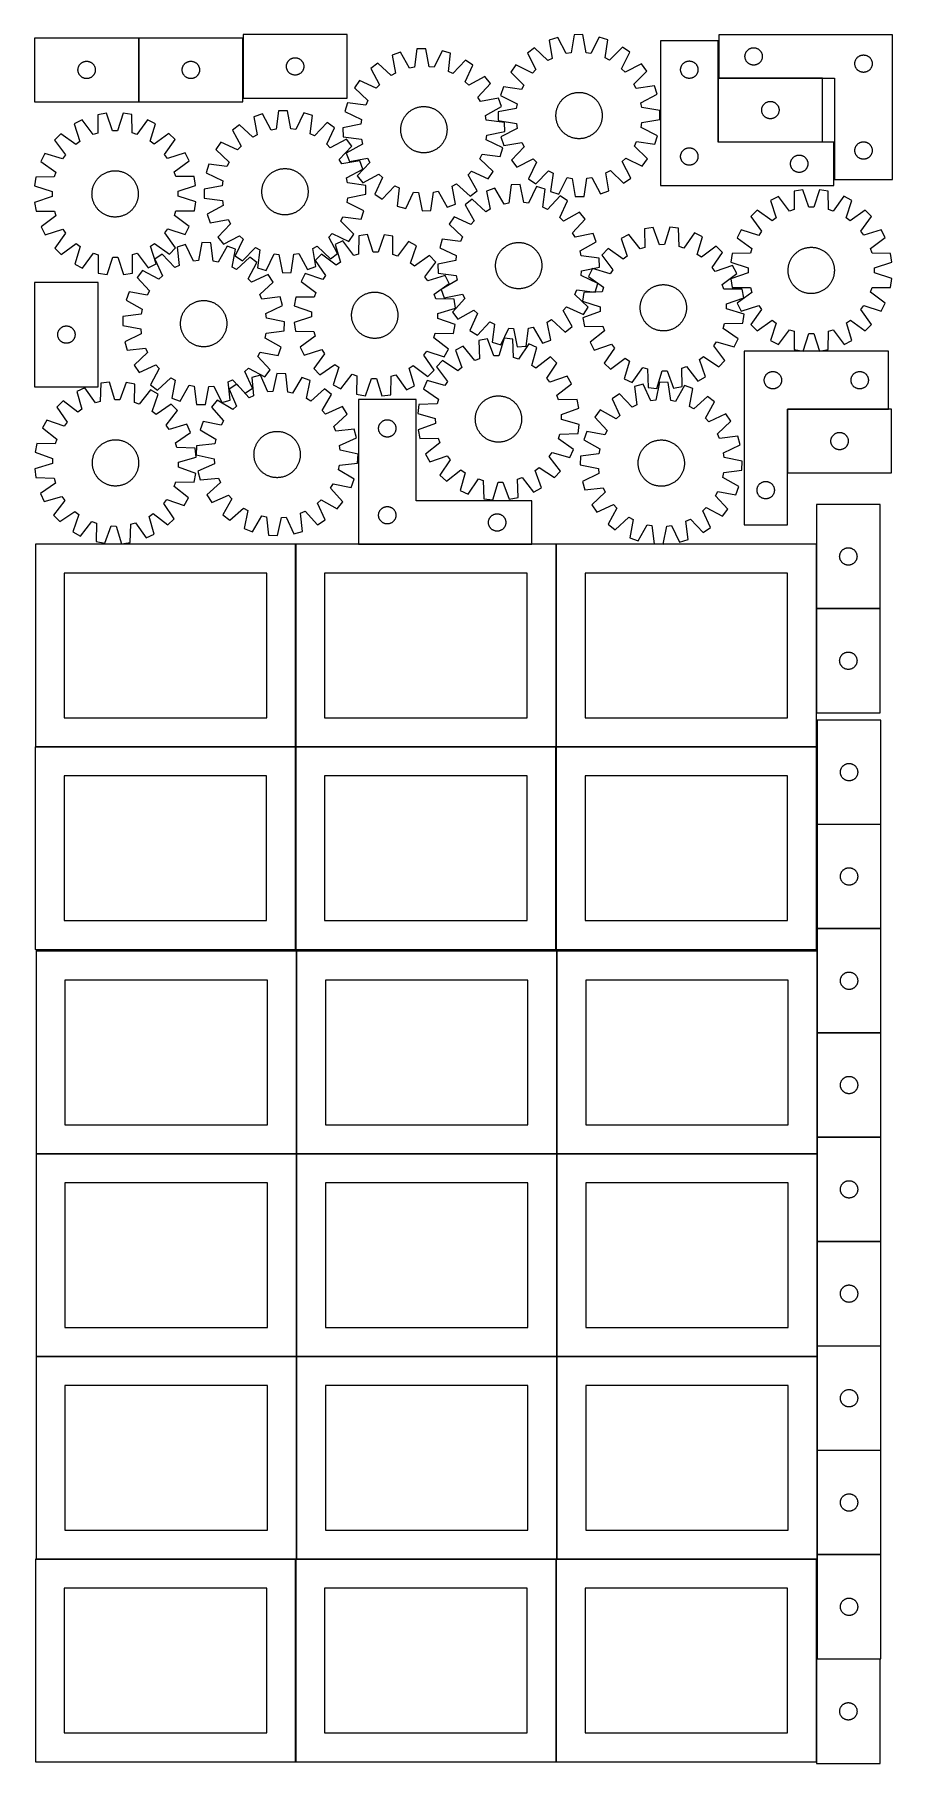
# Model space of a CAD drawing. Header units: millimetres. Extents: x 7 to 1490, y 7 to 2993.
import ezdxf

# ---------------------------------------------------------------- set-up
doc = ezdxf.new("R2010")
doc.units = ezdxf.units.MM
doc.layers.add('COMMON', color=5, linetype='CONTINUOUS', true_color=0x0000ff)
doc.layers.add('CUT', color=7, linetype='CONTINUOUS', true_color=0x000000)

msp = doc.modelspace()

# ---------------------------------------------------------------- linework, layer by layer
at = {"layer": 'COMMON'}
for p, q in [((186.707968, 2877.387762), (186.707968, 2987.387762)), ((1188.657036, 2918.035218), (1188.657036, 2808.035218)), ((1368.757037, 2918.135219), (1189.793471, 2918.135219)), ((1188.757037, 2807.935217), (1368.757037, 2807.935217)), ((1308.257172, 2346.153814), (1308.257172, 2236.153814)), ((1483.157172, 2346.253815), (1308.357173, 2346.253815)), ((458.022789, 1762.823825), (458.022789, 2112.823825)), ((908.22279, 1762.823825), (908.22279, 2112.823825)), ((1358.42279, 2112.823825), (1358.42279, 2001.84625)), ((1358.42279, 2001.646249), (1358.42279, 1821.646249)), ((1358.522791, 2001.746249), (1468.522791, 2001.746249)), ((457.849575, 1762.723825), (7.922788, 1762.723825)), ((457.949576, 1412.623824), (457.949576, 1762.623824)), ((908.049576, 1762.723825), (458.122789, 1762.723825)), ((908.149577, 1412.623824), (908.149577, 1762.623824)), ((1358.249577, 1762.723825), (908.32279, 1762.723825)), ((1359.774235, 1629.050991), (1469.774235, 1629.050991)), ((1469.774235, 1448.850991), (1359.774235, 1448.850991)), ((459.274233, 1059.774326), (459.274233, 1409.774326)), ((909.474234, 1059.774326), (909.474234, 1409.774326)), ((1359.674234, 1409.774326), (1359.674234, 1268.75099)), ((1359.674234, 1268.550989), (1359.674234, 1088.550989)), ((1469.774235, 1268.65099), (1359.774235, 1268.65099)), ((1359.674234, 1088.350988), (1359.674234, 1059.774326)), ((1469.774235, 1088.450989), (1359.774235, 1088.450989)), ((9.174232, 1059.674325), (459.174232, 1059.674325)), ((459.274233, 709.574325), (459.274233, 1059.574325)), ((459.374233, 1059.674325), (909.374233, 1059.674325)), ((909.474233, 1059.574325), (909.474233, 709.574325)), ((1359.574234, 1059.674326), (909.574234, 1059.674326)), ((1359.674234, 1059.574325), (1359.674234, 908.350988)), ((1359.674234, 908.150987), (1359.674234, 728.150987)), ((1469.774235, 908.250988), (1359.774235, 908.250988)), ((1359.674234, 727.506949), (1359.674234, 709.574325)), ((459.174232, 709.474325), (9.174232, 709.474325)), ((459.274233, 359.374324), (459.274233, 709.374324)), ((909.374233, 709.474325), (459.374233, 709.474325)), ((909.474234, 359.374324), (909.474234, 709.374324)), ((909.574234, 709.474324), (1359.574234, 709.474324)), ((1359.674234, 709.374324), (1359.674234, 547.506949)), ((1359.674234, 547.306948), (1359.674234, 367.306948)), ((1469.774235, 547.406949), (1359.774235, 547.406949)), ((457.936042, 359.274324), (9.174232, 359.274324)), ((458.036043, 9.174323), (458.036043, 359.174323)), ((908.136043, 359.274324), (459.374233, 359.274324)), ((908.236044, 9.174323), (908.236044, 359.174323)), ((1358.336044, 359.274324), (909.574234, 359.274324)), ((1469.774235, 367.206948), (1359.774235, 367.206948)), ((1358.436044, 186.524782), (1358.436044, 9.174323))]:
    msp.add_line(p, q, dxfattribs=at)
at = {"layer": 'CUT'}
for p, q in [((186.607967, 2987.387762), (6.607967, 2987.387762)), ((6.607967, 2987.387762), (6.607967, 2877.387762)), ((186.607967, 2877.387762), (186.607967, 2987.387762)), ((366.807968, 2987.387762), (186.807968, 2987.387762)), ((186.807968, 2987.387762), (186.807968, 2877.387762)), ((366.807968, 2877.387762), (366.807968, 2987.387762)), ((547.0703, 2993.480536), (367.0703, 2993.480536)), ((367.0703, 2993.480536), (367.0703, 2883.480536)), ((547.0703, 2883.480536), (547.0703, 2993.480536)), ((911.095018, 2988.623966), (896.49865, 2983.758109)), ((925.886185, 2960.513538), (911.095018, 2988.623966)), ((939.247687, 2993.302971), (934.344503, 2961.91932)), ((954.633291, 2993.420151), (939.247687, 2993.302971)), ((960.013926, 2962.114823), (954.633291, 2993.420151)), ((982.853962, 2989.170496), (968.492675, 2960.838037)), ((997.522751, 2984.527527), (982.853962, 2989.170496)), ((1489.793471, 2993.235219), (1189.793471, 2993.235219)), ((1189.793471, 2993.235219), (1189.793471, 2918.235219)), ((1489.793471, 2743.235219), (1489.793471, 2993.235219)), ((639.405693, 2963.231743), (624.935662, 2958.002141)), ((624.935662, 2958.002141), (630.753803, 2926.775166)), ((654.89568, 2935.500262), (639.405693, 2963.231743)), ((667.432454, 2968.613793), (663.31617, 2937.11727)), ((682.810308, 2969.115955), (667.432454, 2968.613793)), ((688.972662, 2937.95508), (682.810308, 2969.115955)), ((711.128487, 2965.573843), (697.480707, 2936.890871)), ((725.908871, 2961.299409), (711.128487, 2965.573843)), ((722.140378, 2929.759384), (725.908871, 2961.299409)), ((871.169763, 2970.608458), (858.791424, 2961.470226)), ((858.791424, 2961.470226), (873.271512, 2933.1983)), ((893.923598, 2948.444574), (871.169763, 2970.608458)), ((896.49865, 2983.758109), (901.533526, 2952.395316)), ((934.344503, 2961.91932), (925.886185, 2960.513538)), ((968.492675, 2960.838037), (960.013926, 2962.114823)), ((992.966161, 2953.091684), (997.522751, 2984.527527)), ((1023.048988, 2971.765198), (1000.635382, 2949.257311)), ((1021.517296, 2934.327368), (1035.56508, 2962.816568)), ((1035.56508, 2962.816568), (1023.048988, 2971.765198)), ((1188.557036, 2982.835217), (1088.557036, 2982.835217)), ((1088.557036, 2982.835217), (1088.557036, 2732.835217)), ((1188.557036, 2807.835217), (1188.557036, 2982.835217)), ((1234.81336, 2956.507401), (1234.872973, 2957.277534)), ((1234.872973, 2957.277534), (1234.972153, 2958.043578)), ((1234.972153, 2958.043578), (1235.110636, 2958.8035)), ((1235.110636, 2958.8035), (1235.288055, 2959.555286)), ((1235.288055, 2959.555286), (1235.50394, 2960.296942)), ((1235.50394, 2960.296942), (1235.757719, 2961.0265)), ((1235.757719, 2961.0265), (1236.048717, 2961.742028)), ((1236.048717, 2961.742028), (1236.376165, 2962.441626)), ((1236.376165, 2962.441626), (1236.739192, 2963.12344)), ((1236.739192, 2963.12344), (1237.136838, 2963.785662)), ((1237.136838, 2963.785662), (1237.568046, 2964.426536)), ((1237.568046, 2964.426536), (1238.031674, 2965.044361)), ((1238.031674, 2965.044361), (1238.526492, 2965.637501)), ((1238.526492, 2965.637501), (1239.051188, 2966.204382)), ((1239.051188, 2966.204382), (1239.604371, 2966.7435)), ((1239.604371, 2966.7435), (1240.184573, 2967.253426)), ((1240.184573, 2967.253426), (1240.790257, 2967.732808)), ((1240.790257, 2967.732808), (1241.419815, 2968.180374)), ((1241.419815, 2968.180374), (1242.071579, 2968.594939)), ((1242.071579, 2968.594939), (1242.74382, 2968.975401)), ((1242.74382, 2968.975401), (1243.434755, 2969.320753)), ((1243.434755, 2969.320753), (1244.142553, 2969.630079)), ((1244.142553, 2969.630079), (1244.865335, 2969.902558)), ((1244.865335, 2969.902558), (1245.601186, 2970.137467)), ((1245.601186, 2970.137467), (1246.348155, 2970.334185)), ((1246.348155, 2970.334185), (1247.10426, 2970.492188)), ((1247.10426, 2970.492188), (1247.867496, 2970.611059)), ((1247.867496, 2970.611059), (1248.635839, 2970.690482)), ((1248.635839, 2970.690482), (1249.407252, 2970.730246)), ((1249.407252, 2970.730246), (1250.17969, 2970.730246)), ((1250.17969, 2970.730246), (1250.951103, 2970.690482)), ((1250.951103, 2970.690482), (1251.719446, 2970.611059)), ((1251.719446, 2970.611059), (1252.482682, 2970.492188)), ((1252.482682, 2970.492188), (1253.238787, 2970.334185)), ((1253.238787, 2970.334185), (1253.985755, 2970.137467)), ((1253.985755, 2970.137467), (1254.721607, 2969.902558)), ((1254.721607, 2969.902558), (1255.444389, 2969.630079)), ((1255.444389, 2969.630079), (1256.152187, 2969.320753)), ((1256.152187, 2969.320753), (1256.843122, 2968.975401)), ((1256.843122, 2968.975401), (1257.515363, 2968.594939)), ((1257.515363, 2968.594939), (1258.167127, 2968.180374)), ((1258.167127, 2968.180374), (1258.796685, 2967.732808)), ((1258.796685, 2967.732808), (1259.402369, 2967.253426)), ((1259.402369, 2967.253426), (1259.982571, 2966.7435)), ((1259.982571, 2966.7435), (1260.535754, 2966.204382)), ((1260.535754, 2966.204382), (1261.06045, 2965.637501)), ((1261.06045, 2965.637501), (1261.555268, 2965.044361)), ((1261.555268, 2965.044361), (1262.018896, 2964.426536)), ((1262.018896, 2964.426536), (1262.450104, 2963.785662)), ((1262.450104, 2963.785662), (1262.84775, 2963.12344)), ((1262.84775, 2963.12344), (1263.210777, 2962.441626)), ((1263.210777, 2962.441626), (1263.538225, 2961.742028)), ((1263.538225, 2961.742028), (1263.829223, 2961.0265)), ((1263.829223, 2961.0265), (1264.083002, 2960.296942)), ((1264.083002, 2960.296942), (1264.298887, 2959.555286)), ((1264.298887, 2959.555286), (1264.476306, 2958.8035)), ((1264.476306, 2958.8035), (1264.614789, 2958.043578)), ((1264.614789, 2958.043578), (1264.713969, 2957.277534)), ((1264.713969, 2957.277534), (1264.773582, 2956.507401)), ((1433.434755, 2956.820753), (1434.142553, 2957.130079)), ((1434.142553, 2957.130079), (1434.865335, 2957.402558)), ((1434.865335, 2957.402558), (1435.601186, 2957.637467)), ((1435.601186, 2957.637467), (1436.348155, 2957.834185)), ((1436.348155, 2957.834185), (1437.10426, 2957.992188)), ((1437.10426, 2957.992188), (1437.867496, 2958.111059)), ((1437.867496, 2958.111059), (1438.635839, 2958.190482)), ((1438.635839, 2958.190482), (1439.407252, 2958.230246)), ((1439.407252, 2958.230246), (1440.17969, 2958.230246)), ((1440.17969, 2958.230246), (1440.951103, 2958.190482)), ((1440.951103, 2958.190482), (1441.719446, 2958.111059)), ((1441.719446, 2958.111059), (1442.482682, 2957.992188)), ((1442.482682, 2957.992188), (1443.238787, 2957.834185)), ((1443.238787, 2957.834185), (1443.985755, 2957.637467)), ((1443.985755, 2957.637467), (1444.721607, 2957.402558)), ((1444.721607, 2957.402558), (1445.444389, 2957.130079)), ((1445.444389, 2957.130079), (1446.152187, 2956.820753)), ((81.607967, 2932.387762), (81.627855, 2933.159944)), ((81.627855, 2931.615581), (81.607967, 2932.387762)), ((81.627855, 2933.159944), (81.687469, 2933.930077)), ((81.687469, 2930.845447), (81.627855, 2931.615581)), ((81.687469, 2933.930077), (81.786648, 2934.696121)), ((81.786648, 2930.079404), (81.687469, 2930.845447)), ((81.786648, 2934.696121), (81.925132, 2935.456043)), ((81.925132, 2929.319481), (81.786648, 2930.079404)), ((81.925132, 2935.456043), (82.102551, 2936.207829)), ((82.102551, 2928.567695), (81.925132, 2929.319481)), ((82.102551, 2936.207829), (82.318436, 2936.949485)), ((82.318436, 2927.82604), (82.102551, 2928.567695)), ((82.318436, 2936.949485), (82.572215, 2937.679044)), ((82.572215, 2927.096481), (82.318436, 2927.82604)), ((82.572215, 2937.679044), (82.863213, 2938.394571)), ((82.863213, 2938.394571), (83.190661, 2939.094169)), ((83.190661, 2939.094169), (83.553688, 2939.775983)), ((83.553688, 2939.775983), (83.951333, 2940.438205)), ((83.951333, 2940.438205), (84.382542, 2941.079079)), ((84.382542, 2941.079079), (84.84617, 2941.696904)), ((84.84617, 2941.696904), (85.340988, 2942.290044)), ((85.340988, 2942.290044), (85.865684, 2942.856925)), ((85.865684, 2942.856925), (86.418867, 2943.396043)), ((86.418867, 2943.396043), (86.999069, 2943.905969)), ((86.999069, 2943.905969), (87.604753, 2944.385351)), ((87.604753, 2944.385351), (88.234311, 2944.832917)), ((88.234311, 2944.832917), (88.886075, 2945.247482)), ((88.886075, 2945.247482), (89.558316, 2945.627944)), ((89.558316, 2945.627944), (90.249251, 2945.973296)), ((90.249251, 2945.973296), (90.957048, 2946.282622)), ((90.957048, 2946.282622), (91.679831, 2946.555101)), ((91.679831, 2946.555101), (92.415682, 2946.79001)), ((92.415682, 2946.79001), (93.162651, 2946.986728)), ((93.162651, 2946.986728), (93.918755, 2947.144732)), ((93.918755, 2947.144732), (94.681991, 2947.263602)), ((94.681991, 2947.263602), (95.450335, 2947.343025)), ((95.450335, 2947.343025), (96.221748, 2947.382789)), ((96.221748, 2947.382789), (96.994186, 2947.382789)), ((96.994186, 2947.382789), (97.765599, 2947.343025)), ((97.765599, 2947.343025), (98.533942, 2947.263602)), ((98.533942, 2947.263602), (99.297178, 2947.144732)), ((99.297178, 2947.144732), (100.053283, 2946.986728)), ((100.053283, 2946.986728), (100.800251, 2946.79001)), ((100.800251, 2946.79001), (101.536103, 2946.555101)), ((101.536103, 2946.555101), (102.258885, 2946.282622)), ((102.258885, 2946.282622), (102.966683, 2945.973296)), ((102.966683, 2945.973296), (103.657618, 2945.627944)), ((103.657618, 2945.627944), (104.329859, 2945.247482)), ((104.329859, 2945.247482), (104.981623, 2944.832917)), ((104.981623, 2944.832917), (105.611181, 2944.385351)), ((105.611181, 2944.385351), (106.216864, 2943.905969)), ((106.216864, 2943.905969), (106.797067, 2943.396043)), ((106.797067, 2943.396043), (107.35025, 2942.856925)), ((107.35025, 2942.856925), (107.874946, 2942.290044)), ((107.874946, 2942.290044), (108.369764, 2941.696904)), ((108.369764, 2941.696904), (108.833392, 2941.079079)), ((108.833392, 2941.079079), (109.2646, 2940.438205)), ((109.2646, 2940.438205), (109.662245, 2939.775983)), ((109.662245, 2939.775983), (110.025273, 2939.094169)), ((110.025273, 2939.094169), (110.35272, 2938.394571)), ((110.35272, 2938.394571), (110.643719, 2937.679044)), ((110.643719, 2937.679044), (110.897498, 2936.949485)), ((110.897498, 2927.82604), (110.643719, 2927.096481)), ((110.897498, 2936.949485), (111.113383, 2936.207829)), ((111.113383, 2928.567695), (110.897498, 2927.82604)), ((111.113383, 2936.207829), (111.290802, 2935.456043)), ((111.290802, 2929.319481), (111.113383, 2928.567695)), ((111.290802, 2935.456043), (111.429285, 2934.696121)), ((111.429285, 2930.079404), (111.290802, 2929.319481)), ((111.429285, 2934.696121), (111.528465, 2933.930077)), ((111.528465, 2930.845447), (111.429285, 2930.079404)), ((111.528465, 2933.930077), (111.588078, 2933.159944)), ((111.588078, 2931.615581), (111.528465, 2930.845447)), ((111.588078, 2933.159944), (111.607967, 2932.387762)), ((111.607967, 2932.387762), (111.588078, 2931.615581)), ((261.807968, 2932.387762), (261.827856, 2933.159944)), ((261.827856, 2931.615581), (261.807968, 2932.387762)), ((261.827856, 2933.159944), (261.88747, 2933.930077)), ((261.88747, 2930.845447), (261.827856, 2931.615581)), ((261.88747, 2933.930077), (261.986649, 2934.696121)), ((261.986649, 2930.079404), (261.88747, 2930.845447)), ((261.986649, 2934.696121), (262.125133, 2935.456043)), ((262.125133, 2929.319481), (261.986649, 2930.079404)), ((262.125133, 2935.456043), (262.302552, 2936.207829)), ((262.302552, 2928.567695), (262.125133, 2929.319481)), ((262.302552, 2936.207829), (262.518437, 2936.949485)), ((262.518437, 2927.82604), (262.302552, 2928.567695)), ((262.518437, 2936.949485), (262.772216, 2937.679044)), ((262.772216, 2927.096481), (262.518437, 2927.82604)), ((262.772216, 2937.679044), (263.063214, 2938.394571)), ((263.063214, 2938.394571), (263.390662, 2939.094169)), ((263.390662, 2939.094169), (263.753689, 2939.775983)), ((263.753689, 2939.775983), (264.151334, 2940.438205)), ((264.151334, 2940.438205), (264.582543, 2941.079079)), ((264.582543, 2941.079079), (265.046171, 2941.696904)), ((265.046171, 2941.696904), (265.540989, 2942.290044)), ((265.540989, 2942.290044), (266.065685, 2942.856925)), ((266.065685, 2942.856925), (266.618868, 2943.396043)), ((266.618868, 2943.396043), (267.19907, 2943.905969)), ((267.19907, 2943.905969), (267.804754, 2944.385351)), ((267.804754, 2944.385351), (268.434312, 2944.832917)), ((268.434312, 2944.832917), (269.086076, 2945.247482)), ((269.086076, 2945.247482), (269.758317, 2945.627944)), ((269.758317, 2945.627944), (270.449252, 2945.973296)), ((270.449252, 2945.973296), (271.157049, 2946.282622)), ((271.157049, 2946.282622), (271.879832, 2946.555101)), ((271.879832, 2946.555101), (272.615683, 2946.79001)), ((272.615683, 2946.79001), (273.362652, 2946.986728)), ((273.362652, 2946.986728), (274.118756, 2947.144732)), ((274.118756, 2947.144732), (274.881992, 2947.263602)), ((274.881992, 2947.263602), (275.650336, 2947.343025)), ((275.650336, 2947.343025), (276.421749, 2947.382789)), ((276.421749, 2947.382789), (277.194187, 2947.382789)), ((277.194187, 2947.382789), (277.9656, 2947.343025)), ((277.9656, 2947.343025), (278.733943, 2947.263602)), ((278.733943, 2947.263602), (279.497179, 2947.144732)), ((279.497179, 2947.144732), (280.253284, 2946.986728)), ((280.253284, 2946.986728), (281.000252, 2946.79001)), ((281.000252, 2946.79001), (281.736104, 2946.555101)), ((281.736104, 2946.555101), (282.458886, 2946.282622)), ((282.458886, 2946.282622), (283.166684, 2945.973296)), ((283.166684, 2945.973296), (283.857619, 2945.627944)), ((283.857619, 2945.627944), (284.52986, 2945.247482)), ((284.52986, 2945.247482), (285.181624, 2944.832917)), ((285.181624, 2944.832917), (285.811182, 2944.385351)), ((285.811182, 2944.385351), (286.416865, 2943.905969)), ((286.416865, 2943.905969), (286.997068, 2943.396043)), ((286.997068, 2943.396043), (287.550251, 2942.856925)), ((287.550251, 2942.856925), (288.074947, 2942.290044)), ((288.074947, 2942.290044), (288.569765, 2941.696904)), ((288.569765, 2941.696904), (289.033393, 2941.079079)), ((289.033393, 2941.079079), (289.464601, 2940.438205)), ((289.464601, 2940.438205), (289.862246, 2939.775983)), ((289.862246, 2939.775983), (290.225274, 2939.094169)), ((290.225274, 2939.094169), (290.552721, 2938.394571)), ((290.552721, 2938.394571), (290.84372, 2937.679044)), ((290.84372, 2937.679044), (291.097499, 2936.949485)), ((291.097499, 2927.82604), (290.84372, 2927.096481)), ((291.097499, 2936.949485), (291.313384, 2936.207829)), ((291.313384, 2928.567695), (291.097499, 2927.82604)), ((291.313384, 2936.207829), (291.490803, 2935.456043)), ((291.490803, 2929.319481), (291.313384, 2928.567695)), ((291.490803, 2935.456043), (291.629286, 2934.696121)), ((291.629286, 2930.079404), (291.490803, 2929.319481)), ((291.629286, 2934.696121), (291.728466, 2933.930077)), ((291.728466, 2930.845447), (291.629286, 2930.079404)), ((291.728466, 2933.930077), (291.788079, 2933.159944)), ((291.788079, 2931.615581), (291.728466, 2930.845447)), ((291.788079, 2933.159944), (291.807968, 2932.387762)), ((291.807968, 2932.387762), (291.788079, 2931.615581)), ((442.0703, 2938.480536), (442.090189, 2939.252717)), ((442.090189, 2937.708354), (442.0703, 2938.480536)), ((442.090189, 2939.252717), (442.149802, 2940.022851)), ((442.149802, 2936.938221), (442.090189, 2937.708354)), ((442.149802, 2940.022851), (442.248982, 2940.788894)), ((442.248982, 2936.172177), (442.149802, 2936.938221)), ((442.248982, 2940.788894), (442.387465, 2941.548817)), ((442.387465, 2935.412255), (442.248982, 2936.172177)), ((442.387465, 2941.548817), (442.564884, 2942.300603)), ((442.564884, 2934.660469), (442.387465, 2935.412255)), ((442.564884, 2942.300603), (442.780769, 2943.042258)), ((442.780769, 2933.918813), (442.564884, 2934.660469)), ((442.780769, 2943.042258), (443.034548, 2943.771817)), ((443.034548, 2933.189254), (442.780769, 2933.918813)), ((443.034548, 2943.771817), (443.325546, 2944.487344)), ((443.325546, 2932.473727), (443.034548, 2933.189254)), ((443.325546, 2944.487344), (443.652994, 2945.186943)), ((443.652994, 2931.774129), (443.325546, 2932.473727)), ((443.652994, 2945.186943), (444.016021, 2945.868757)), ((444.016021, 2931.092315), (443.652994, 2931.774129)), ((444.016021, 2945.868757), (444.413667, 2946.530979)), ((444.413667, 2930.430093), (444.016021, 2931.092315)), ((444.413667, 2946.530979), (444.844875, 2947.171852)), ((444.844875, 2929.789219), (444.413667, 2930.430093)), ((444.844875, 2947.171852), (445.308503, 2947.789678)), ((445.308503, 2929.171393), (444.844875, 2929.789219)), ((445.308503, 2947.789678), (445.803321, 2948.382818)), ((445.803321, 2928.578254), (445.308503, 2929.171393)), ((445.803321, 2948.382818), (446.328017, 2948.949698)), ((446.328017, 2928.011373), (445.803321, 2928.578254)), ((446.328017, 2948.949698), (446.8812, 2949.488816)), ((446.8812, 2927.472255), (446.328017, 2928.011373)), ((446.8812, 2949.488816), (447.461402, 2949.998742)), ((447.461402, 2926.962329), (446.8812, 2927.472255)), ((447.461402, 2949.998742), (448.067086, 2950.478124)), ((448.067086, 2950.478124), (448.696644, 2950.925691)), ((448.696644, 2950.925691), (449.348408, 2951.340255)), ((449.348408, 2951.340255), (450.020649, 2951.720718)), ((450.020649, 2951.720718), (450.711584, 2952.06607)), ((450.711584, 2952.06607), (451.419382, 2952.375395)), ((451.419382, 2952.375395), (452.142164, 2952.647874)), ((452.142164, 2952.647874), (452.878015, 2952.882784)), ((452.878015, 2952.882784), (453.624984, 2953.079501)), ((453.624984, 2953.079501), (454.381089, 2953.237505)), ((454.381089, 2953.237505), (455.144325, 2953.356376)), ((455.144325, 2953.356376), (455.912668, 2953.435799)), ((455.912668, 2953.435799), (456.684081, 2953.475563)), ((456.684081, 2953.475563), (457.456519, 2953.475563)), ((457.456519, 2953.475563), (458.227932, 2953.435799)), ((458.227932, 2953.435799), (458.996275, 2953.356376)), ((458.996275, 2953.356376), (459.759511, 2953.237505)), ((459.759511, 2953.237505), (460.515616, 2953.079501)), ((460.515616, 2953.079501), (461.262584, 2952.882784)), ((461.262584, 2952.882784), (461.998436, 2952.647874)), ((461.998436, 2952.647874), (462.721218, 2952.375395)), ((462.721218, 2952.375395), (463.429016, 2952.06607)), ((463.429016, 2952.06607), (464.119951, 2951.720718)), ((464.119951, 2951.720718), (464.792192, 2951.340255)), ((464.792192, 2951.340255), (465.443956, 2950.925691)), ((465.443956, 2950.925691), (466.073514, 2950.478124)), ((466.073514, 2950.478124), (466.679198, 2949.998742)), ((466.679198, 2949.998742), (467.2594, 2949.488816)), ((467.2594, 2927.472255), (466.679198, 2926.962329)), ((467.2594, 2949.488816), (467.812583, 2948.949698)), ((467.812583, 2928.011373), (467.2594, 2927.472255)), ((467.812583, 2948.949698), (468.337279, 2948.382818)), ((468.337279, 2928.578254), (467.812583, 2928.011373)), ((468.337279, 2948.382818), (468.832097, 2947.789678)), ((468.832097, 2929.171393), (468.337279, 2928.578254)), ((468.832097, 2947.789678), (469.295725, 2947.171852)), ((469.295725, 2929.789219), (468.832097, 2929.171393)), ((469.295725, 2947.171852), (469.726933, 2946.530979)), ((469.726933, 2930.430093), (469.295725, 2929.789219)), ((469.726933, 2946.530979), (470.124579, 2945.868757)), ((470.124579, 2931.092315), (469.726933, 2930.430093)), ((470.124579, 2945.868757), (470.487606, 2945.186943)), ((470.487606, 2931.774129), (470.124579, 2931.092315)), ((470.487606, 2945.186943), (470.815054, 2944.487344)), ((470.815054, 2932.473727), (470.487606, 2931.774129)), ((470.815054, 2944.487344), (471.106052, 2943.771817)), ((471.106052, 2933.189254), (470.815054, 2932.473727)), ((471.106052, 2943.771817), (471.359831, 2943.042258)), ((471.359831, 2933.918813), (471.106052, 2933.189254)), ((471.359831, 2943.042258), (471.575716, 2942.300603)), ((471.575716, 2934.660469), (471.359831, 2933.918813)), ((471.575716, 2942.300603), (471.753135, 2941.548817)), ((471.753135, 2935.412255), (471.575716, 2934.660469)), ((471.753135, 2941.548817), (471.891618, 2940.788894)), ((471.891618, 2936.172177), (471.753135, 2935.412255)), ((471.891618, 2940.788894), (471.990798, 2940.022851)), ((471.990798, 2936.938221), (471.891618, 2936.172177)), ((471.990798, 2940.022851), (472.050411, 2939.252717)), ((472.050411, 2937.708354), (471.990798, 2936.938221)), ((472.050411, 2939.252717), (472.0703, 2938.480536)), ((472.0703, 2938.480536), (472.050411, 2937.708354)), ((599.943772, 2944.222762), (587.797991, 2934.777629)), ((587.797991, 2934.777629), (602.981038, 2906.876915)), ((623.245124, 2922.635225), (599.943772, 2944.222762)), ((663.31617, 2937.11727), (654.89568, 2935.500262)), ((697.480707, 2936.890871), (688.972662, 2937.95508)), ((729.903152, 2926.11813), (722.140378, 2929.759384)), ((751.746487, 2949.179862), (729.903152, 2926.11813)), ((751.152142, 2911.715425), (764.482595, 2940.547244)), ((764.482595, 2940.547244), (751.746487, 2949.179862)), ((838.765687, 2941.137108), (829.817056, 2928.621016)), ((829.817056, 2928.621016), (852.324944, 2906.20741)), ((867.254887, 2927.089324), (838.765687, 2941.137108)), ((873.271512, 2933.1983), (867.254887, 2927.089324)), ((901.533526, 2952.395316), (893.923598, 2948.444574)), ((1000.635382, 2949.257311), (992.966161, 2953.091684)), ((1027.626272, 2928.310743), (1021.517296, 2934.327368)), ((1055.898198, 2942.79083), (1027.626272, 2928.310743)), ((1042.872546, 2907.658657), (1065.03643, 2930.412492)), ((1065.03643, 2930.412492), (1055.898198, 2942.79083)), ((1123.557036, 2932.835217), (1123.576925, 2933.607399)), ((1123.576925, 2932.063036), (1123.557036, 2932.835217)), ((1123.576925, 2933.607399), (1123.636538, 2934.377532)), ((1123.636538, 2931.292902), (1123.576925, 2932.063036)), ((1123.636538, 2934.377532), (1123.735718, 2935.143576)), ((1123.735718, 2930.526859), (1123.636538, 2931.292902)), ((1123.735718, 2935.143576), (1123.874201, 2935.903498)), ((1123.874201, 2929.766936), (1123.735718, 2930.526859)), ((1123.874201, 2935.903498), (1124.051621, 2936.655284)), ((1124.051621, 2929.01515), (1123.874201, 2929.766936)), ((1124.051621, 2936.655284), (1124.267506, 2937.39694)), ((1124.267506, 2928.273495), (1124.051621, 2929.01515)), ((1124.267506, 2937.39694), (1124.521284, 2938.126498)), ((1124.521284, 2927.543936), (1124.267506, 2928.273495)), ((1124.521284, 2938.126498), (1124.812283, 2938.842026)), ((1124.812283, 2926.828409), (1124.521284, 2927.543936)), ((1124.812283, 2938.842026), (1125.13973, 2939.541624)), ((1125.13973, 2939.541624), (1125.502758, 2940.223438)), ((1125.502758, 2940.223438), (1125.900403, 2940.88566)), ((1125.900403, 2940.88566), (1126.331611, 2941.526534)), ((1126.331611, 2941.526534), (1126.795239, 2942.144359)), ((1126.795239, 2942.144359), (1127.290058, 2942.737499)), ((1127.290058, 2942.737499), (1127.814754, 2943.30438)), ((1127.814754, 2943.30438), (1128.367936, 2943.843498)), ((1128.367936, 2943.843498), (1128.948139, 2944.353424)), ((1128.948139, 2944.353424), (1129.553822, 2944.832806)), ((1129.553822, 2944.832806), (1130.183381, 2945.280372)), ((1130.183381, 2945.280372), (1130.835144, 2945.694937)), ((1130.835144, 2945.694937), (1131.507385, 2946.075399)), ((1131.507385, 2946.075399), (1132.198321, 2946.420751)), ((1132.198321, 2946.420751), (1132.906118, 2946.730077)), ((1132.906118, 2946.730077), (1133.628901, 2947.002556)), ((1133.628901, 2947.002556), (1134.364752, 2947.237465)), ((1134.364752, 2947.237465), (1135.11172, 2947.434183)), ((1135.11172, 2947.434183), (1135.867825, 2947.592186)), ((1135.867825, 2947.592186), (1136.631061, 2947.711057)), ((1136.631061, 2947.711057), (1137.399405, 2947.79048)), ((1137.399405, 2947.79048), (1138.170818, 2947.830244)), ((1138.170818, 2947.830244), (1138.943255, 2947.830244)), ((1138.943255, 2947.830244), (1139.714668, 2947.79048)), ((1139.714668, 2947.79048), (1140.483012, 2947.711057)), ((1140.483012, 2947.711057), (1141.246248, 2947.592186)), ((1141.246248, 2947.592186), (1142.002353, 2947.434183)), ((1142.002353, 2947.434183), (1142.749321, 2947.237465)), ((1142.749321, 2947.237465), (1143.485172, 2947.002556)), ((1143.485172, 2947.002556), (1144.207955, 2946.730077)), ((1144.207955, 2946.730077), (1144.915752, 2946.420751)), ((1144.915752, 2946.420751), (1145.606688, 2946.075399)), ((1145.606688, 2946.075399), (1146.278928, 2945.694937)), ((1146.278928, 2945.694937), (1146.930692, 2945.280372)), ((1146.930692, 2945.280372), (1147.560251, 2944.832806)), ((1147.560251, 2944.832806), (1148.165934, 2944.353424)), ((1148.165934, 2944.353424), (1148.746137, 2943.843498)), ((1148.746137, 2943.843498), (1149.299319, 2943.30438)), ((1149.299319, 2943.30438), (1149.824015, 2942.737499)), ((1149.824015, 2942.737499), (1150.318834, 2942.144359)), ((1150.318834, 2942.144359), (1150.782462, 2941.526534)), ((1150.782462, 2941.526534), (1151.21367, 2940.88566)), ((1151.21367, 2940.88566), (1151.611315, 2940.223438)), ((1151.611315, 2940.223438), (1151.974343, 2939.541624)), ((1151.974343, 2939.541624), (1152.30179, 2938.842026)), ((1152.30179, 2938.842026), (1152.592789, 2938.126498)), ((1152.592789, 2927.543936), (1152.30179, 2926.828409)), ((1152.592789, 2938.126498), (1152.846567, 2937.39694)), ((1152.846567, 2928.273495), (1152.592789, 2927.543936)), ((1152.846567, 2937.39694), (1153.062452, 2936.655284)), ((1153.062452, 2929.01515), (1152.846567, 2928.273495)), ((1153.062452, 2936.655284), (1153.239872, 2935.903498)), ((1153.239872, 2929.766936), (1153.062452, 2929.01515)), ((1153.239872, 2935.903498), (1153.378355, 2935.143576)), ((1153.378355, 2930.526859), (1153.239872, 2929.766936)), ((1153.378355, 2935.143576), (1153.477535, 2934.377532)), ((1153.477535, 2931.292902), (1153.378355, 2930.526859)), ((1153.477535, 2934.377532), (1153.537148, 2933.607399)), ((1153.537148, 2932.063036), (1153.477535, 2931.292902)), ((1153.537148, 2933.607399), (1153.557036, 2932.835217)), ((1153.557036, 2932.835217), (1153.537148, 2932.063036)), ((1234.793471, 2955.735219), (1234.81336, 2956.507401)), ((1234.81336, 2954.963038), (1234.793471, 2955.735219)), ((1234.872973, 2954.192904), (1234.81336, 2954.963038)), ((1234.972153, 2953.426861), (1234.872973, 2954.192904)), ((1235.110636, 2952.666938), (1234.972153, 2953.426861)), ((1235.288055, 2951.915152), (1235.110636, 2952.666938)), ((1235.50394, 2951.173497), (1235.288055, 2951.915152)), ((1235.757719, 2950.443938), (1235.50394, 2951.173497)), ((1236.048717, 2949.728411), (1235.757719, 2950.443938)), ((1236.376165, 2949.028812), (1236.048717, 2949.728411)), ((1236.739192, 2948.346998), (1236.376165, 2949.028812)), ((1237.136838, 2947.684776), (1236.739192, 2948.346998)), ((1237.568046, 2947.043903), (1237.136838, 2947.684776)), ((1238.031674, 2946.426077), (1237.568046, 2947.043903)), ((1238.526492, 2945.832937), (1238.031674, 2946.426077)), ((1239.051188, 2945.266057), (1238.526492, 2945.832937)), ((1239.604371, 2944.726939), (1239.051188, 2945.266057)), ((1240.184573, 2944.217013), (1239.604371, 2944.726939)), ((1240.790257, 2943.737631), (1240.184573, 2944.217013)), ((1241.419815, 2943.290064), (1240.790257, 2943.737631)), ((1242.071579, 2942.8755), (1241.419815, 2943.290064)), ((1242.74382, 2942.495037), (1242.071579, 2942.8755)), ((1243.434755, 2942.149685), (1242.74382, 2942.495037)), ((1244.142553, 2941.84036), (1243.434755, 2942.149685)), ((1244.865335, 2941.567881), (1244.142553, 2941.84036)), ((1245.601186, 2941.332971), (1244.865335, 2941.567881)), ((1246.348155, 2941.136254), (1245.601186, 2941.332971)), ((1247.10426, 2940.97825), (1246.348155, 2941.136254)), ((1247.867496, 2940.859379), (1247.10426, 2940.97825)), ((1248.635839, 2940.779956), (1247.867496, 2940.859379)), ((1249.407252, 2940.740192), (1248.635839, 2940.779956)), ((1250.17969, 2940.740192), (1249.407252, 2940.740192)), ((1250.951103, 2940.779956), (1250.17969, 2940.740192)), ((1251.719446, 2940.859379), (1250.951103, 2940.779956)), ((1252.482682, 2940.97825), (1251.719446, 2940.859379)), ((1253.238787, 2941.136254), (1252.482682, 2940.97825)), ((1253.985755, 2941.332971), (1253.238787, 2941.136254)), ((1254.721607, 2941.567881), (1253.985755, 2941.332971)), ((1255.444389, 2941.84036), (1254.721607, 2941.567881)), ((1256.152187, 2942.149685), (1255.444389, 2941.84036)), ((1256.843122, 2942.495037), (1256.152187, 2942.149685)), ((1257.515363, 2942.8755), (1256.843122, 2942.495037)), ((1258.167127, 2943.290064), (1257.515363, 2942.8755)), ((1258.796685, 2943.737631), (1258.167127, 2943.290064)), ((1259.402369, 2944.217013), (1258.796685, 2943.737631)), ((1259.982571, 2944.726939), (1259.402369, 2944.217013)), ((1260.535754, 2945.266057), (1259.982571, 2944.726939)), ((1261.06045, 2945.832937), (1260.535754, 2945.266057)), ((1261.555268, 2946.426077), (1261.06045, 2945.832937)), ((1262.018896, 2947.043903), (1261.555268, 2946.426077)), ((1262.450104, 2947.684776), (1262.018896, 2947.043903)), ((1262.84775, 2948.346998), (1262.450104, 2947.684776)), ((1263.210777, 2949.028812), (1262.84775, 2948.346998)), ((1263.538225, 2949.728411), (1263.210777, 2949.028812)), ((1263.829223, 2950.443938), (1263.538225, 2949.728411)), ((1264.083002, 2951.173497), (1263.829223, 2950.443938)), ((1264.298887, 2951.915152), (1264.083002, 2951.173497)), ((1264.476306, 2952.666938), (1264.298887, 2951.915152)), ((1264.614789, 2953.426861), (1264.476306, 2952.666938)), ((1264.713969, 2954.192904), (1264.614789, 2953.426861)), ((1264.773582, 2954.963038), (1264.713969, 2954.192904)), ((1264.773582, 2956.507401), (1264.793471, 2955.735219)), ((1264.793471, 2955.735219), (1264.773582, 2954.963038)), ((1424.793471, 2943.235219), (1424.81336, 2944.007401)), ((1424.81336, 2942.463038), (1424.793471, 2943.235219)), ((1424.81336, 2944.007401), (1424.872973, 2944.777534)), ((1424.872973, 2941.692904), (1424.81336, 2942.463038)), ((1424.872973, 2944.777534), (1424.972153, 2945.543578)), ((1424.972153, 2940.926861), (1424.872973, 2941.692904)), ((1424.972153, 2945.543578), (1425.110636, 2946.3035)), ((1425.110636, 2940.166938), (1424.972153, 2940.926861)), ((1425.110636, 2946.3035), (1425.288055, 2947.055286)), ((1425.288055, 2939.415152), (1425.110636, 2940.166938)), ((1425.288055, 2947.055286), (1425.50394, 2947.796942)), ((1425.50394, 2938.673497), (1425.288055, 2939.415152)), ((1425.50394, 2947.796942), (1425.757719, 2948.5265)), ((1425.757719, 2937.943938), (1425.50394, 2938.673497)), ((1425.757719, 2948.5265), (1426.048717, 2949.242028)), ((1426.048717, 2937.228411), (1425.757719, 2937.943938)), ((1426.048717, 2949.242028), (1426.376165, 2949.941626)), ((1426.376165, 2936.528812), (1426.048717, 2937.228411)), ((1426.376165, 2949.941626), (1426.739192, 2950.62344)), ((1426.739192, 2935.846998), (1426.376165, 2936.528812)), ((1426.739192, 2950.62344), (1427.136838, 2951.285662)), ((1427.136838, 2935.184776), (1426.739192, 2935.846998)), ((1427.136838, 2951.285662), (1427.568046, 2951.926536)), ((1427.568046, 2934.543903), (1427.136838, 2935.184776)), ((1427.568046, 2951.926536), (1428.031674, 2952.544361)), ((1428.031674, 2933.926077), (1427.568046, 2934.543903)), ((1428.031674, 2952.544361), (1428.526492, 2953.137501)), ((1428.526492, 2933.332937), (1428.031674, 2933.926077)), ((1428.526492, 2953.137501), (1429.051188, 2953.704382)), ((1429.051188, 2932.766057), (1428.526492, 2933.332937)), ((1429.051188, 2953.704382), (1429.604371, 2954.2435)), ((1429.604371, 2932.226939), (1429.051188, 2932.766057)), ((1429.604371, 2954.2435), (1430.184573, 2954.753426)), ((1430.184573, 2931.717013), (1429.604371, 2932.226939)), ((1430.184573, 2954.753426), (1430.790257, 2955.232808)), ((1430.790257, 2931.237631), (1430.184573, 2931.717013)), ((1430.790257, 2955.232808), (1431.419815, 2955.680374)), ((1431.419815, 2930.790064), (1430.790257, 2931.237631)), ((1431.419815, 2955.680374), (1432.071579, 2956.094939)), ((1432.071579, 2930.3755), (1431.419815, 2930.790064)), ((1432.071579, 2956.094939), (1432.74382, 2956.475401)), ((1432.74382, 2929.995037), (1432.071579, 2930.3755)), ((1432.74382, 2956.475401), (1433.434755, 2956.820753)), ((1433.434755, 2929.649685), (1432.74382, 2929.995037)), ((1434.142553, 2929.34036), (1433.434755, 2929.649685)), ((1434.865335, 2929.067881), (1434.142553, 2929.34036)), ((1435.601186, 2928.832971), (1434.865335, 2929.067881)), ((1436.348155, 2928.636254), (1435.601186, 2928.832971)), ((1437.10426, 2928.47825), (1436.348155, 2928.636254)), ((1437.867496, 2928.359379), (1437.10426, 2928.47825)), ((1438.635839, 2928.279956), (1437.867496, 2928.359379)), ((1439.407252, 2928.240192), (1438.635839, 2928.279956)), ((1440.17969, 2928.240192), (1439.407252, 2928.240192)), ((1440.951103, 2928.279956), (1440.17969, 2928.240192)), ((1441.719446, 2928.359379), (1440.951103, 2928.279956)), ((1442.482682, 2928.47825), (1441.719446, 2928.359379)), ((1443.238787, 2928.636254), (1442.482682, 2928.47825)), ((1443.985755, 2928.832971), (1443.238787, 2928.636254)), ((1444.721607, 2929.067881), (1443.985755, 2928.832971)), ((1445.444389, 2929.34036), (1444.721607, 2929.067881)), ((1446.152187, 2929.649685), (1445.444389, 2929.34036)), ((1446.152187, 2956.820753), (1446.843122, 2956.475401)), ((1446.843122, 2929.995037), (1446.152187, 2929.649685)), ((1446.843122, 2956.475401), (1447.515363, 2956.094939)), ((1447.515363, 2930.3755), (1446.843122, 2929.995037)), ((1447.515363, 2956.094939), (1448.167127, 2955.680374)), ((1448.167127, 2930.790064), (1447.515363, 2930.3755)), ((1448.167127, 2955.680374), (1448.796685, 2955.232808)), ((1448.796685, 2931.237631), (1448.167127, 2930.790064)), ((1448.796685, 2955.232808), (1449.402369, 2954.753426)), ((1449.402369, 2931.717013), (1448.796685, 2931.237631)), ((1449.402369, 2954.753426), (1449.982571, 2954.2435)), ((1449.982571, 2932.226939), (1449.402369, 2931.717013)), ((1449.982571, 2954.2435), (1450.535754, 2953.704382)), ((1450.535754, 2932.766057), (1449.982571, 2932.226939)), ((1450.535754, 2953.704382), (1451.06045, 2953.137501)), ((1451.06045, 2933.332937), (1450.535754, 2932.766057)), ((1451.06045, 2953.137501), (1451.555268, 2952.544361)), ((1451.555268, 2933.926077), (1451.06045, 2933.332937)), ((1451.555268, 2952.544361), (1452.018896, 2951.926536)), ((1452.018896, 2934.543903), (1451.555268, 2933.926077)), ((1452.018896, 2951.926536), (1452.450104, 2951.285662)), ((1452.450104, 2935.184776), (1452.018896, 2934.543903)), ((1452.450104, 2951.285662), (1452.84775, 2950.62344)), ((1452.84775, 2935.846998), (1452.450104, 2935.184776)), ((1452.84775, 2950.62344), (1453.210777, 2949.941626)), ((1453.210777, 2936.528812), (1452.84775, 2935.846998)), ((1453.210777, 2949.941626), (1453.538225, 2949.242028)), ((1453.538225, 2937.228411), (1453.210777, 2936.528812)), ((1453.538225, 2949.242028), (1453.829223, 2948.5265)), ((1453.829223, 2937.943938), (1453.538225, 2937.228411)), ((1453.829223, 2948.5265), (1454.083002, 2947.796942)), ((1454.083002, 2938.673497), (1453.829223, 2937.943938)), ((1454.083002, 2947.796942), (1454.298887, 2947.055286)), ((1454.298887, 2939.415152), (1454.083002, 2938.673497)), ((1454.298887, 2947.055286), (1454.476306, 2946.3035)), ((1454.476306, 2940.166938), (1454.298887, 2939.415152)), ((1454.476306, 2946.3035), (1454.614789, 2945.543578)), ((1454.614789, 2940.926861), (1454.476306, 2940.166938)), ((1454.614789, 2945.543578), (1454.713969, 2944.777534)), ((1454.713969, 2941.692904), (1454.614789, 2940.926861)), ((1454.713969, 2944.777534), (1454.773582, 2944.007401)), ((1454.773582, 2942.463038), (1454.713969, 2941.692904)), ((1454.773582, 2944.007401), (1454.793471, 2943.235219)), ((1454.793471, 2943.235219), (1454.773582, 2942.463038)), ((82.863213, 2926.380954), (82.572215, 2927.096481)), ((83.190661, 2925.681355), (82.863213, 2926.380954)), ((83.553688, 2924.999541), (83.190661, 2925.681355)), ((83.951333, 2924.337319), (83.553688, 2924.999541)), ((84.382542, 2923.696446), (83.951333, 2924.337319)), ((84.84617, 2923.07862), (84.382542, 2923.696446)), ((85.340988, 2922.48548), (84.84617, 2923.07862)), ((85.865684, 2921.9186), (85.340988, 2922.48548)), ((86.418867, 2921.379482), (85.865684, 2921.9186)), ((86.999069, 2920.869556), (86.418867, 2921.379482)), ((87.604753, 2920.390174), (86.999069, 2920.869556)), ((88.234311, 2919.942607), (87.604753, 2920.390174)), ((88.886075, 2919.528043), (88.234311, 2919.942607)), ((89.558316, 2919.14758), (88.886075, 2919.528043)), ((90.249251, 2918.802228), (89.558316, 2919.14758)), ((90.957048, 2918.492903), (90.249251, 2918.802228)), ((91.679831, 2918.220424), (90.957048, 2918.492903)), ((92.415682, 2917.985514), (91.679831, 2918.220424)), ((93.162651, 2917.788797), (92.415682, 2917.985514)), ((93.918755, 2917.630793), (93.162651, 2917.788797)), ((94.681991, 2917.511922), (93.918755, 2917.630793)), ((95.450335, 2917.432499), (94.681991, 2917.511922)), ((96.221748, 2917.392735), (95.450335, 2917.432499)), ((96.994186, 2917.392735), (96.221748, 2917.392735)), ((97.765599, 2917.432499), (96.994186, 2917.392735)), ((98.533942, 2917.511922), (97.765599, 2917.432499)), ((99.297178, 2917.630793), (98.533942, 2917.511922)), ((100.053283, 2917.788797), (99.297178, 2917.630793)), ((100.800251, 2917.985514), (100.053283, 2917.788797)), ((101.536103, 2918.220424), (100.800251, 2917.985514)), ((102.258885, 2918.492903), (101.536103, 2918.220424)), ((102.966683, 2918.802228), (102.258885, 2918.492903)), ((103.657618, 2919.14758), (102.966683, 2918.802228)), ((104.329859, 2919.528043), (103.657618, 2919.14758)), ((104.981623, 2919.942607), (104.329859, 2919.528043)), ((105.611181, 2920.390174), (104.981623, 2919.942607)), ((106.216864, 2920.869556), (105.611181, 2920.390174)), ((106.797067, 2921.379482), (106.216864, 2920.869556)), ((107.35025, 2921.9186), (106.797067, 2921.379482)), ((107.874946, 2922.48548), (107.35025, 2921.9186)), ((108.369764, 2923.07862), (107.874946, 2922.48548)), ((108.833392, 2923.696446), (108.369764, 2923.07862)), ((109.2646, 2924.337319), (108.833392, 2923.696446)), ((109.662245, 2924.999541), (109.2646, 2924.337319)), ((110.025273, 2925.681355), (109.662245, 2924.999541)), ((110.35272, 2926.380954), (110.025273, 2925.681355)), ((110.643719, 2927.096481), (110.35272, 2926.380954)), ((263.063214, 2926.380954), (262.772216, 2927.096481)), ((263.390662, 2925.681355), (263.063214, 2926.380954)), ((263.753689, 2924.999541), (263.390662, 2925.681355)), ((264.151334, 2924.337319), (263.753689, 2924.999541)), ((264.582543, 2923.696446), (264.151334, 2924.337319)), ((265.046171, 2923.07862), (264.582543, 2923.696446)), ((265.540989, 2922.48548), (265.046171, 2923.07862)), ((266.065685, 2921.9186), (265.540989, 2922.48548)), ((266.618868, 2921.379482), (266.065685, 2921.9186)), ((267.19907, 2920.869556), (266.618868, 2921.379482)), ((267.804754, 2920.390174), (267.19907, 2920.869556)), ((268.434312, 2919.942607), (267.804754, 2920.390174)), ((269.086076, 2919.528043), (268.434312, 2919.942607)), ((269.758317, 2919.14758), (269.086076, 2919.528043)), ((270.449252, 2918.802228), (269.758317, 2919.14758)), ((271.157049, 2918.492903), (270.449252, 2918.802228)), ((271.879832, 2918.220424), (271.157049, 2918.492903)), ((272.615683, 2917.985514), (271.879832, 2918.220424)), ((273.362652, 2917.788797), (272.615683, 2917.985514)), ((274.118756, 2917.630793), (273.362652, 2917.788797)), ((274.881992, 2917.511922), (274.118756, 2917.630793)), ((275.650336, 2917.432499), (274.881992, 2917.511922)), ((276.421749, 2917.392735), (275.650336, 2917.432499)), ((277.194187, 2917.392735), (276.421749, 2917.392735)), ((277.9656, 2917.432499), (277.194187, 2917.392735)), ((278.733943, 2917.511922), (277.9656, 2917.432499)), ((279.497179, 2917.630793), (278.733943, 2917.511922)), ((280.253284, 2917.788797), (279.497179, 2917.630793)), ((281.000252, 2917.985514), (280.253284, 2917.788797)), ((281.736104, 2918.220424), (281.000252, 2917.985514)), ((282.458886, 2918.492903), (281.736104, 2918.220424)), ((283.166684, 2918.802228), (282.458886, 2918.492903)), ((283.857619, 2919.14758), (283.166684, 2918.802228)), ((284.52986, 2919.528043), (283.857619, 2919.14758)), ((285.181624, 2919.942607), (284.52986, 2919.528043)), ((285.811182, 2920.390174), (285.181624, 2919.942607)), ((286.416865, 2920.869556), (285.811182, 2920.390174)), ((286.997068, 2921.379482), (286.416865, 2920.869556)), ((287.550251, 2921.9186), (286.997068, 2921.379482)), ((288.074947, 2922.48548), (287.550251, 2921.9186)), ((288.569765, 2923.07862), (288.074947, 2922.48548)), ((289.033393, 2923.696446), (288.569765, 2923.07862)), ((289.464601, 2924.337319), (289.033393, 2923.696446)), ((289.862246, 2924.999541), (289.464601, 2924.337319)), ((290.225274, 2925.681355), (289.862246, 2924.999541)), ((290.552721, 2926.380954), (290.225274, 2925.681355)), ((290.84372, 2927.096481), (290.552721, 2926.380954)), ((448.067086, 2926.482947), (447.461402, 2926.962329)), ((448.696644, 2926.035381), (448.067086, 2926.482947)), ((449.348408, 2925.620816), (448.696644, 2926.035381)), ((450.020649, 2925.240354), (449.348408, 2925.620816)), ((450.711584, 2924.895002), (450.020649, 2925.240354)), ((451.419382, 2924.585676), (450.711584, 2924.895002)), ((452.142164, 2924.313197), (451.419382, 2924.585676)), ((452.878015, 2924.078288), (452.142164, 2924.313197)), ((453.624984, 2923.88157), (452.878015, 2924.078288)), ((454.381089, 2923.723566), (453.624984, 2923.88157)), ((455.144325, 2923.604696), (454.381089, 2923.723566)), ((455.912668, 2923.525273), (455.144325, 2923.604696)), ((456.684081, 2923.485509), (455.912668, 2923.525273)), ((457.456519, 2923.485509), (456.684081, 2923.485509)), ((458.227932, 2923.525273), (457.456519, 2923.485509)), ((458.996275, 2923.604696), (458.227932, 2923.525273)), ((459.759511, 2923.723566), (458.996275, 2923.604696)), ((460.515616, 2923.88157), (459.759511, 2923.723566)), ((461.262584, 2924.078288), (460.515616, 2923.88157)), ((461.998436, 2924.313197), (461.262584, 2924.078288)), ((462.721218, 2924.585676), (461.998436, 2924.313197)), ((463.429016, 2924.895002), (462.721218, 2924.585676)), ((464.119951, 2925.240354), (463.429016, 2924.895002)), ((464.792192, 2925.620816), (464.119951, 2925.240354)), ((465.443956, 2926.035381), (464.792192, 2925.620816)), ((466.073514, 2926.482947), (465.443956, 2926.035381)), ((466.679198, 2926.962329), (466.073514, 2926.482947)), ((568.287354, 2913.949742), (559.654736, 2901.213634)), ((559.654736, 2901.213634), (582.716467, 2879.370298)), ((597.119172, 2900.619288), (568.287354, 2913.949742)), ((602.981038, 2906.876915), (597.119172, 2900.619288)), ((630.753803, 2926.775166), (623.245124, 2922.635225)), ((757.409769, 2905.853559), (751.152142, 2911.715425)), ((785.310482, 2921.036607), (757.409769, 2905.853559)), ((773.168079, 2885.589473), (794.755615, 2908.890825)), ((794.755615, 2908.890825), (785.310482, 2921.036607)), ((817.054728, 2903.094779), (812.411759, 2888.42599)), ((848.490571, 2898.538189), (817.054728, 2903.094779)), ((852.324944, 2906.20741), (848.490571, 2898.538189)), ((1046.823288, 2900.048729), (1042.872546, 2907.658657)), ((1078.186081, 2905.083605), (1046.823288, 2900.048729)), ((1083.051938, 2890.487236), (1078.186081, 2905.083605)), ((1125.13973, 2926.12881), (1124.812283, 2926.828409)), ((1125.502758, 2925.446996), (1125.13973, 2926.12881)), ((1125.900403, 2924.784774), (1125.502758, 2925.446996)), ((1126.331611, 2924.143901), (1125.900403, 2924.784774)), ((1126.795239, 2923.526075), (1126.331611, 2924.143901)), ((1127.290058, 2922.932935), (1126.795239, 2923.526075)), ((1127.814754, 2922.366055), (1127.290058, 2922.932935)), ((1128.367936, 2921.826937), (1127.814754, 2922.366055)), ((1128.948139, 2921.317011), (1128.367936, 2921.826937)), ((1129.553822, 2920.837629), (1128.948139, 2921.317011)), ((1130.183381, 2920.390062), (1129.553822, 2920.837629)), ((1130.835144, 2919.975498), (1130.183381, 2920.390062)), ((1131.507385, 2919.595035), (1130.835144, 2919.975498)), ((1132.198321, 2919.249683), (1131.507385, 2919.595035)), ((1132.906118, 2918.940358), (1132.198321, 2919.249683)), ((1133.628901, 2918.667879), (1132.906118, 2918.940358)), ((1134.364752, 2918.432969), (1133.628901, 2918.667879)), ((1135.11172, 2918.236252), (1134.364752, 2918.432969)), ((1135.867825, 2918.078248), (1135.11172, 2918.236252)), ((1136.631061, 2917.959377), (1135.867825, 2918.078248)), ((1137.399405, 2917.879954), (1136.631061, 2917.959377)), ((1138.170818, 2917.84019), (1137.399405, 2917.879954)), ((1138.943255, 2917.84019), (1138.170818, 2917.84019)), ((1139.714668, 2917.879954), (1138.943255, 2917.84019)), ((1140.483012, 2917.959377), (1139.714668, 2917.879954)), ((1141.246248, 2918.078248), (1140.483012, 2917.959377)), ((1142.002353, 2918.236252), (1141.246248, 2918.078248)), ((1142.749321, 2918.432969), (1142.002353, 2918.236252)), ((1143.485172, 2918.667879), (1142.749321, 2918.432969)), ((1144.207955, 2918.940358), (1143.485172, 2918.667879)), ((1144.915752, 2919.249683), (1144.207955, 2918.940358)), ((1145.606688, 2919.595035), (1144.915752, 2919.249683)), ((1146.278928, 2919.975498), (1145.606688, 2919.595035)), ((1146.930692, 2920.390062), (1146.278928, 2919.975498)), ((1147.560251, 2920.837629), (1146.930692, 2920.390062)), ((1148.165934, 2921.317011), (1147.560251, 2920.837629)), ((1148.746137, 2921.826937), (1148.165934, 2921.317011)), ((1149.299319, 2922.366055), (1148.746137, 2921.826937)), ((1149.824015, 2922.932935), (1149.299319, 2922.366055)), ((1150.318834, 2923.526075), (1149.824015, 2922.932935)), ((1150.782462, 2924.143901), (1150.318834, 2923.526075)), ((1151.21367, 2924.784774), (1150.782462, 2924.143901)), ((1151.611315, 2925.446996), (1151.21367, 2924.784774)), ((1151.974343, 2926.12881), (1151.611315, 2925.446996)), ((1152.30179, 2926.828409), (1151.974343, 2926.12881)), ((1368.757037, 2918.035218), (1188.757037, 2918.035218)), ((1188.757037, 2918.035218), (1188.757037, 2808.035218)), ((1189.793471, 2918.235219), (1389.793471, 2918.235219)), ((1368.757037, 2808.035218), (1368.757037, 2918.035218)), ((1389.793471, 2918.235219), (1389.793471, 2743.235219)), ((6.607967, 2877.387762), (186.607967, 2877.387762)), ((186.807968, 2877.387762), (366.807968, 2877.387762)), ((367.0703, 2883.480536), (547.0703, 2883.480536)), ((547.535188, 2875.376018), (543.260754, 2860.595634)), ((579.075214, 2871.607525), (547.535188, 2875.376018)), ((582.716467, 2879.370298), (579.075214, 2871.607525)), ((668.175716, 2867.459692), (669.384704, 2867.802265)), ((669.384704, 2867.802265), (670.603855, 2868.106693)), ((670.603855, 2868.106693), (671.831967, 2868.372676)), ((671.831967, 2868.372676), (673.067828, 2868.599952)), ((673.067828, 2868.599952), (674.310219, 2868.788297)), ((674.310219, 2868.788297), (675.557912, 2868.937524)), ((675.557912, 2868.937524), (676.809676, 2869.047486)), ((676.809676, 2869.047486), (678.064278, 2869.118076)), ((678.064278, 2869.118076), (679.320477, 2869.149223)), ((679.320477, 2869.149223), (680.577035, 2869.140896)), ((680.577035, 2869.140896), (681.832711, 2869.093104)), ((681.832711, 2869.093104), (683.086266, 2869.005893)), ((683.086266, 2869.005893), (684.336464, 2868.879351)), ((684.336464, 2868.879351), (685.58207, 2868.713601)), ((685.58207, 2868.713601), (686.821854, 2868.508808)), ((686.821854, 2868.508808), (688.054595, 2868.265173)), ((688.054595, 2868.265173), (689.279074, 2867.982937)), ((689.279074, 2867.982937), (690.494084, 2867.662379)), ((690.494084, 2867.662379), (691.698426, 2867.303814)), ((777.308019, 2878.080794), (773.168079, 2885.589473)), ((808.534994, 2883.898936), (777.308019, 2878.080794)), ((786.033116, 2853.938917), (813.764597, 2869.428905)), ((813.764597, 2869.428905), (808.534994, 2883.898936)), ((812.411759, 2888.42599), (840.744217, 2874.064703)), ((840.744217, 2874.064703), (839.467431, 2865.585954)), ((910.164783, 2866.542842), (910.590717, 2867.725038)), ((910.590717, 2867.725038), (911.053575, 2868.893271)), ((911.053575, 2868.893271), (911.5529, 2870.04639)), ((911.5529, 2870.04639), (912.088199, 2871.183255)), ((912.088199, 2871.183255), (912.658943, 2872.302745)), ((912.658943, 2872.302745), (913.264569, 2873.403755)), ((913.264569, 2873.403755), (913.904481, 2874.485199)), ((913.904481, 2874.485199), (914.578045, 2875.546008)), ((914.578045, 2875.546008), (915.284598, 2876.585138)), ((915.284598, 2876.585138), (916.023443, 2877.601561)), ((916.023443, 2877.601561), (916.793849, 2878.594275)), ((916.793849, 2878.594275), (917.595057, 2879.5623)), ((917.595057, 2879.5623), (918.426276, 2880.504681)), ((918.426276, 2880.504681), (919.286686, 2881.420487)), ((919.286686, 2881.420487), (920.175437, 2882.308816)), ((920.175437, 2882.308816), (921.091653, 2883.16879)), ((921.091653, 2883.16879), (922.034429, 2883.99956)), ((922.034429, 2883.99956), (923.002836, 2884.800308)), ((923.002836, 2884.800308), (923.995916, 2885.570241)), ((923.995916, 2885.570241), (925.012691, 2886.308602)), ((925.012691, 2886.308602), (926.052156, 2887.01466)), ((926.052156, 2887.01466), (927.113287, 2887.68772)), ((927.113287, 2887.68772), (928.195035, 2888.327117)), ((928.195035, 2888.327117), (929.296333, 2888.932219)), ((929.296333, 2888.932219), (930.416094, 2889.502431)), ((930.416094, 2889.502431), (931.553214, 2890.037188)), ((931.553214, 2890.037188), (932.70657, 2890.535964)), ((932.70657, 2890.535964), (933.875023, 2890.998266)), ((933.875023, 2890.998266), (935.057422, 2891.423638)), ((935.057422, 2891.423638), (936.252598, 2891.81166)), ((936.252598, 2891.81166), (937.459372, 2892.161949)), ((937.459372, 2892.161949), (938.676554, 2892.474159)), ((938.676554, 2892.474159), (939.902942, 2892.747983)), ((939.902942, 2892.747983), (941.137325, 2892.98315)), ((941.137325, 2892.98315), (942.378487, 2893.179428)), ((942.378487, 2893.179428), (943.625201, 2893.336623)), ((943.625201, 2893.336623), (944.876238, 2893.45458)), ((944.876238, 2893.45458), (946.130362, 2893.533184)), ((946.130362, 2893.533184), (947.386337, 2893.572355)), ((947.386337, 2893.572355), (948.642923, 2893.572056)), ((948.642923, 2893.572056), (949.898878, 2893.532287)), ((949.898878, 2893.532287), (951.152965, 2893.453087)), ((951.152965, 2893.453087), (952.403946, 2893.334534)), ((952.403946, 2893.334534), (953.650585, 2893.176746)), ((953.650585, 2893.176746), (954.891653, 2892.979877)), ((954.891653, 2892.979877), (956.125925, 2892.744123)), ((956.125925, 2892.744123), (957.352182, 2892.469715)), ((957.352182, 2892.469715), (958.569215, 2892.156926)), ((958.569215, 2892.156926), (959.775823, 2891.806062)), ((959.775823, 2891.806062), (960.970814, 2891.417472)), ((960.970814, 2891.417472), (962.15301, 2890.991537)), ((962.15301, 2890.991537), (963.321243, 2890.528679)), ((963.321243, 2890.528679), (964.474362, 2890.029355)), ((964.474362, 2890.029355), (965.611227, 2889.494056)), ((965.611227, 2889.494056), (966.730717, 2888.923312)), ((966.730717, 2888.923312), (967.831727, 2888.317685)), ((967.831727, 2888.317685), (968.913171, 2887.677774)), ((968.913171, 2887.677774), (969.97398, 2887.00421)), ((969.97398, 2887.00421), (971.01311, 2886.297657)), ((971.01311, 2886.297657), (972.029533, 2885.558812)), ((972.029533, 2885.558812), (973.022247, 2884.788406)), ((973.022247, 2884.788406), (973.990272, 2883.987198)), ((973.990272, 2883.987198), (974.932653, 2883.155979)), ((974.932653, 2883.155979), (975.848459, 2882.295569)), ((975.848459, 2882.295569), (976.736788, 2881.406818)), ((976.736788, 2881.406818), (977.596762, 2880.490602)), ((977.596762, 2880.490602), (978.427532, 2879.547825)), ((978.427532, 2879.547825), (979.22828, 2878.579419)), ((979.22828, 2878.579419), (979.998213, 2877.586339)), ((979.998213, 2877.586339), (980.736574, 2876.569564)), ((980.736574, 2876.569564), (981.442632, 2875.530099)), ((981.442632, 2875.530099), (982.115692, 2874.468968)), ((982.115692, 2874.468968), (982.755089, 2873.38722)), ((982.755089, 2873.38722), (983.360191, 2872.285922)), ((983.360191, 2872.285922), (983.930403, 2871.166161)), ((983.930403, 2871.166161), (984.46516, 2870.029041)), ((984.46516, 2870.029041), (984.963936, 2868.875685)), ((984.963936, 2868.875685), (985.426238, 2867.707232)), ((985.426238, 2867.707232), (985.85161, 2866.524833)), ((1054.94151, 2875.69607), (1083.051938, 2890.487236)), ((1056.347292, 2867.237752), (1054.94151, 2875.69607)), ((1264.251622, 2866.855285), (1264.467507, 2867.596941)), ((1264.467507, 2867.596941), (1264.721285, 2868.326499)), ((1264.721285, 2868.326499), (1265.012284, 2869.042027)), ((1265.012284, 2869.042027), (1265.339731, 2869.741625)), ((1265.339731, 2869.741625), (1265.702759, 2870.423439)), ((1265.702759, 2870.423439), (1266.100404, 2871.085661)), ((1266.100404, 2871.085661), (1266.531612, 2871.726535)), ((1266.531612, 2871.726535), (1266.99524, 2872.34436)), ((1266.99524, 2872.34436), (1267.490059, 2872.9375)), ((1267.490059, 2872.9375), (1268.014755, 2873.504381)), ((1268.014755, 2873.504381), (1268.567937, 2874.043499)), ((1268.567937, 2874.043499), (1269.14814, 2874.553425)), ((1269.14814, 2874.553425), (1269.753823, 2875.032807)), ((1269.753823, 2875.032807), (1270.383382, 2875.480373)), ((1270.383382, 2875.480373), (1271.035145, 2875.894938)), ((1271.035145, 2875.894938), (1271.707386, 2876.2754)), ((1271.707386, 2876.2754), (1272.398322, 2876.620752)), ((1272.398322, 2876.620752), (1273.106119, 2876.930078)), ((1273.106119, 2876.930078), (1273.828902, 2877.202557)), ((1273.828902, 2877.202557), (1274.564753, 2877.437466)), ((1274.564753, 2877.437466), (1275.311721, 2877.634184)), ((1275.311721, 2877.634184), (1276.067826, 2877.792187)), ((1276.067826, 2877.792187), (1276.831062, 2877.911058)), ((1276.831062, 2877.911058), (1277.599406, 2877.990481)), ((1277.599406, 2877.990481), (1278.370819, 2878.030245)), ((1278.370819, 2878.030245), (1279.143256, 2878.030245)), ((1279.143256, 2878.030245), (1279.914669, 2877.990481)), ((1279.914669, 2877.990481), (1280.683013, 2877.911058)), ((1280.683013, 2877.911058), (1281.446249, 2877.792187)), ((1281.446249, 2877.792187), (1282.202354, 2877.634184)), ((1282.202354, 2877.634184), (1282.949322, 2877.437466)), ((1282.949322, 2877.437466), (1283.685173, 2877.202557)), ((1283.685173, 2877.202557), (1284.407956, 2876.930078)), ((1284.407956, 2876.930078), (1285.115753, 2876.620752)), ((1285.115753, 2876.620752), (1285.806689, 2876.2754)), ((1285.806689, 2876.2754), (1286.478929, 2875.894938)), ((1286.478929, 2875.894938), (1287.130693, 2875.480373)), ((1287.130693, 2875.480373), (1287.760252, 2875.032807)), ((1287.760252, 2875.032807), (1288.365935, 2874.553425)), ((1288.365935, 2874.553425), (1288.946138, 2874.043499)), ((1288.946138, 2874.043499), (1289.49932, 2873.504381)), ((1289.49932, 2873.504381), (1290.024016, 2872.9375)), ((1290.024016, 2872.9375), (1290.518835, 2872.34436)), ((1290.518835, 2872.34436), (1290.982463, 2871.726535)), ((1290.982463, 2871.726535), (1291.413671, 2871.085661)), ((1291.413671, 2871.085661), (1291.811316, 2870.423439)), ((1291.811316, 2870.423439), (1292.174344, 2869.741625)), ((1292.174344, 2869.741625), (1292.501791, 2869.042027)), ((1292.501791, 2869.042027), (1292.79279, 2868.326499)), ((1292.79279, 2868.326499), (1293.046568, 2867.596941)), ((1293.046568, 2867.596941), (1293.262453, 2866.855285)), ((88.879719, 2846.120408), (75.191913, 2839.093706)), ((75.191913, 2839.093706), (84.932637, 2808.859734)), ((107.769443, 2820.58312), (88.879719, 2846.120408)), ((115.994881, 2855.021744), (115.916048, 2823.257479)), ((131.184128, 2857.47477), (115.994881, 2855.021744)), ((141.257867, 2827.35012), (131.184128, 2857.47477)), ((159.722844, 2857.561398), (149.832172, 2827.376147)), ((174.926702, 2855.200628), (159.722844, 2857.561398)), ((175.19837, 2823.437427), (174.926702, 2855.200628)), ((202.095404, 2846.464068), (183.36106, 2820.812575)), ((215.825615, 2839.520593), (202.095404, 2846.464068)), ((206.268617, 2809.228043), (215.825615, 2839.520593)), ((360.838925, 2837.787903), (348.604482, 2828.4579)), ((383.935358, 2815.981264), (360.838925, 2837.787903)), ((400.478613, 2856.423345), (385.959837, 2851.330636)), ((385.959837, 2851.330636), (391.482801, 2820.050105)), ((415.706004, 2828.546808), (400.478613, 2856.423345)), ((428.554954, 2861.540461), (424.14139, 2830.084218)), ((443.936865, 2861.897367), (428.554954, 2861.540461)), ((449.80465, 2830.679682), (443.936865, 2861.897367)), ((472.220328, 2858.087966), (458.302265, 2829.535168)), ((486.959684, 2853.674132), (472.220328, 2858.087966)), ((482.893484, 2822.171104), (486.959684, 2853.674132)), ((512.681686, 2841.311106), (490.621522, 2818.456699)), ((525.335697, 2832.558589), (512.681686, 2841.311106)), ((570.879517, 2838.439809), (539.718642, 2832.277455)), ((543.260754, 2860.595634), (571.943726, 2846.947854)), ((571.943726, 2846.947854), (570.879517, 2838.439809)), ((640.569424, 2837.521742), (640.85166, 2838.746221)), ((640.85166, 2838.746221), (641.172219, 2839.961231)), ((641.172219, 2839.961231), (641.530783, 2841.165572)), ((641.530783, 2841.165572), (641.927, 2842.358057)), ((641.927, 2842.358057), (642.360479, 2843.537507)), ((642.360479, 2843.537507), (642.830791, 2844.70276)), ((642.830791, 2844.70276), (643.337472, 2845.852664)), ((643.337472, 2845.852664), (643.880023, 2846.986086)), ((643.880023, 2846.986086), (644.457907, 2848.101907)), ((644.457907, 2848.101907), (645.070555, 2849.199026)), ((645.070555, 2849.199026), (645.717363, 2850.276359)), ((645.717363, 2850.276359), (646.397691, 2851.332844)), ((646.397691, 2851.332844), (647.110868, 2852.367438)), ((647.110868, 2852.367438), (647.856191, 2853.379121)), ((647.856191, 2853.379121), (648.632923, 2854.366892)), ((648.632923, 2854.366892), (649.440299, 2855.329779)), ((649.440299, 2855.329779), (650.277522, 2856.26683)), ((650.277522, 2856.26683), (651.143765, 2857.177121)), ((651.143765, 2857.177121), (652.038173, 2858.059754)), ((652.038173, 2858.059754), (652.959865, 2858.913857)), ((652.959865, 2858.913857), (653.907929, 2859.738587)), ((653.907929, 2859.738587), (654.881431, 2860.533132)), ((654.881431, 2860.533132), (655.879411, 2861.296705)), ((655.879411, 2861.296705), (656.900882, 2862.028555)), ((656.900882, 2862.028555), (657.944836, 2862.727958)), ((657.944836, 2862.727958), (659.010245, 2863.394225)), ((659.010245, 2863.394225), (660.096056, 2864.026697)), ((660.096056, 2864.026697), (661.201197, 2864.624752)), ((661.201197, 2864.624752), (662.324579, 2865.187798)), ((662.324579, 2865.187798), (663.465092, 2865.71528)), ((663.465092, 2865.71528), (664.62161, 2866.206677)), ((664.62161, 2866.206677), (665.792994, 2866.661505)), ((665.792994, 2866.661505), (666.978085, 2867.079314)), ((666.978085, 2867.079314), (668.175716, 2867.459692)), ((691.698426, 2867.303814), (692.89091, 2866.907597)), ((692.89091, 2866.907597), (694.07036, 2866.474119)), ((694.07036, 2866.474119), (695.235613, 2866.003807)), ((695.235613, 2866.003807), (696.385518, 2865.497125)), ((696.385518, 2865.497125), (697.51894, 2864.954575)), ((697.51894, 2864.954575), (698.634761, 2864.37669)), ((698.634761, 2864.37669), (699.731879, 2863.764042)), ((699.731879, 2863.764042), (700.809212, 2863.117235)), ((700.809212, 2863.117235), (701.865698, 2862.436907)), ((701.865698, 2862.436907), (702.900292, 2861.723729)), ((702.900292, 2861.723729), (703.911974, 2860.978407)), ((703.911974, 2860.978407), (704.899746, 2860.201674)), ((704.899746, 2860.201674), (705.862632, 2859.394298)), ((705.862632, 2859.394298), (706.799684, 2858.557075)), ((706.799684, 2858.557075), (707.709975, 2857.690832)), ((707.709975, 2857.690832), (708.592607, 2856.796424)), ((708.592607, 2856.796424), (709.44671, 2855.874733)), ((709.44671, 2855.874733), (710.271441, 2854.926668)), ((710.271441, 2854.926668), (711.065985, 2853.953166)), ((711.065985, 2853.953166), (711.829559, 2852.955187)), ((711.829559, 2852.955187), (712.561408, 2851.933716)), ((712.561408, 2851.933716), (713.260811, 2850.889761)), ((713.260811, 2850.889761), (713.927078, 2849.824352)), ((713.927078, 2849.824352), (714.559551, 2848.738541)), ((714.559551, 2848.738541), (715.157605, 2847.6334)), ((715.157605, 2847.6334), (715.720651, 2846.510018)), ((715.720651, 2846.510018), (716.248133, 2845.369506)), ((716.248133, 2845.369506), (716.73953, 2844.212987)), ((716.73953, 2844.212987), (717.194358, 2843.041604)), ((717.194358, 2843.041604), (717.612167, 2841.856512)), ((717.612167, 2841.856512), (717.992546, 2840.658881)), ((717.992546, 2840.658881), (718.335118, 2839.449894)), ((718.335118, 2839.449894), (718.639546, 2838.230742)), ((718.639546, 2838.230742), (718.905529, 2837.00263)), ((787.650123, 2845.518427), (786.033116, 2853.938917)), ((819.146646, 2841.402143), (787.650123, 2845.518427)), ((839.467431, 2865.585954), (808.162104, 2860.205319)), ((808.162104, 2860.205319), (808.279284, 2844.819715)), ((808.279284, 2844.819715), (839.662935, 2839.916531)), ((819.648808, 2826.024289), (819.146646, 2841.402143)), ((839.662935, 2839.916531), (841.068717, 2831.458213)), ((908.0099, 2852.958365), (908.010199, 2854.214951)), ((908.049071, 2851.70239), (908.0099, 2852.958365)), ((908.010199, 2854.214951), (908.049968, 2855.470906)), ((908.127674, 2850.448266), (908.049071, 2851.70239)), ((908.049968, 2855.470906), (908.129168, 2856.724993)), ((908.245632, 2849.197229), (908.127674, 2850.448266)), ((908.129168, 2856.724993), (908.247721, 2857.975974)), ((908.402827, 2847.950515), (908.245632, 2849.197229)), ((908.247721, 2857.975974), (908.405509, 2859.222613)), ((908.599105, 2846.709353), (908.402827, 2847.950515)), ((908.405509, 2859.222613), (908.602378, 2860.463681)), ((908.834272, 2845.47497), (908.599105, 2846.709353)), ((908.602378, 2860.463681), (908.838132, 2861.697953)), ((909.108096, 2844.248582), (908.834272, 2845.47497)), ((908.838132, 2861.697953), (909.11254, 2862.92421)), ((909.420306, 2843.0314), (909.108096, 2844.248582)), ((909.11254, 2862.92421), (909.425329, 2864.141243)), ((909.770595, 2841.824626), (909.420306, 2843.0314)), ((909.425329, 2864.141243), (909.776192, 2865.347851)), ((910.158617, 2840.62945), (909.770595, 2841.824626)), ((909.776192, 2865.347851), (910.164783, 2866.542842)), ((910.583989, 2839.447051), (910.158617, 2840.62945)), ((911.046291, 2838.278598), (910.583989, 2839.447051)), ((911.545067, 2837.125242), (911.046291, 2838.278598)), ((984.956651, 2838.261011), (984.457327, 2837.107893)), ((985.419509, 2839.429245), (984.956651, 2838.261011)), ((985.845444, 2840.611441), (985.419509, 2839.429245)), ((986.234034, 2841.806432), (985.845444, 2840.611441)), ((985.85161, 2866.524833), (986.239631, 2865.329657)), ((986.584898, 2843.013039), (986.234034, 2841.806432)), ((986.239631, 2865.329657), (986.589921, 2864.122883)), ((986.897687, 2844.230073), (986.584898, 2843.013039)), ((986.589921, 2864.122883), (986.902131, 2862.905701)), ((987.172095, 2845.45633), (986.897687, 2844.230073)), ((986.902131, 2862.905701), (987.175955, 2861.679313)), ((987.407849, 2846.690602), (987.172095, 2845.45633)), ((987.175955, 2861.679313), (987.411122, 2860.444929)), ((987.604718, 2847.93167), (987.407849, 2846.690602)), ((987.411122, 2860.444929), (987.6074, 2859.203768)), ((987.762506, 2849.178309), (987.604718, 2847.93167)), ((987.6074, 2859.203768), (987.764595, 2857.957054)), ((987.881059, 2850.429289), (987.762506, 2849.178309)), ((987.764595, 2857.957054), (987.882552, 2856.706017)), ((987.960259, 2851.683376), (987.881059, 2850.429289)), ((987.882552, 2856.706017), (987.961156, 2855.451892)), ((988.000028, 2852.939332), (987.960259, 2851.683376)), ((987.961156, 2855.451892), (988.000327, 2854.195918)), ((988.000327, 2854.195918), (988.000028, 2852.939332)), ((1055.266009, 2833.08958), (1056.542795, 2841.568329)), ((1087.730943, 2862.334568), (1056.347292, 2867.237752)), ((1056.542795, 2841.568329), (1087.848123, 2846.948964)), ((1087.848123, 2846.948964), (1087.730943, 2862.334568)), ((1263.757037, 2863.035218), (1263.776926, 2863.8074)), ((1263.776926, 2862.263037), (1263.757037, 2863.035218)), ((1263.776926, 2863.8074), (1263.836539, 2864.577533)), ((1263.836539, 2861.492903), (1263.776926, 2862.263037)), ((1263.836539, 2864.577533), (1263.935719, 2865.343577)), ((1263.935719, 2860.72686), (1263.836539, 2861.492903)), ((1263.935719, 2865.343577), (1264.074202, 2866.103499)), ((1264.074202, 2859.966937), (1263.935719, 2860.72686)), ((1264.074202, 2866.103499), (1264.251622, 2866.855285)), ((1264.251622, 2859.215151), (1264.074202, 2859.966937)), ((1264.467507, 2858.473496), (1264.251622, 2859.215151)), ((1264.721285, 2857.743937), (1264.467507, 2858.473496)), ((1265.012284, 2857.02841), (1264.721285, 2857.743937)), ((1265.339731, 2856.328811), (1265.012284, 2857.02841)), ((1265.702759, 2855.646997), (1265.339731, 2856.328811)), ((1266.100404, 2854.984775), (1265.702759, 2855.646997)), ((1266.531612, 2854.343902), (1266.100404, 2854.984775)), ((1266.99524, 2853.726076), (1266.531612, 2854.343902)), ((1267.490059, 2853.132936), (1266.99524, 2853.726076)), ((1268.014755, 2852.566056), (1267.490059, 2853.132936)), ((1268.567937, 2852.026938), (1268.014755, 2852.566056)), ((1269.14814, 2851.517012), (1268.567937, 2852.026938)), ((1269.753823, 2851.03763), (1269.14814, 2851.517012)), ((1270.383382, 2850.590063), (1269.753823, 2851.03763)), ((1271.035145, 2850.175499), (1270.383382, 2850.590063)), ((1271.707386, 2849.795036), (1271.035145, 2850.175499)), ((1272.398322, 2849.449684), (1271.707386, 2849.795036)), ((1273.106119, 2849.140359), (1272.398322, 2849.449684)), ((1273.828902, 2848.86788), (1273.106119, 2849.140359)), ((1274.564753, 2848.63297), (1273.828902, 2848.86788)), ((1275.311721, 2848.436253), (1274.564753, 2848.63297)), ((1276.067826, 2848.278249), (1275.311721, 2848.436253)), ((1276.831062, 2848.159378), (1276.067826, 2848.278249)), ((1277.599406, 2848.079955), (1276.831062, 2848.159378)), ((1278.370819, 2848.040191), (1277.599406, 2848.079955)), ((1279.143256, 2848.040191), (1278.370819, 2848.040191)), ((1279.914669, 2848.079955), (1279.143256, 2848.040191)), ((1280.683013, 2848.159378), (1279.914669, 2848.079955)), ((1281.446249, 2848.278249), (1280.683013, 2848.159378)), ((1282.202354, 2848.436253), (1281.446249, 2848.278249)), ((1282.949322, 2848.63297), (1282.202354, 2848.436253)), ((1283.685173, 2848.86788), (1282.949322, 2848.63297)), ((1284.407956, 2849.140359), (1283.685173, 2848.86788)), ((1285.115753, 2849.449684), (1284.407956, 2849.140359)), ((1285.806689, 2849.795036), (1285.115753, 2849.449684)), ((1286.478929, 2850.175499), (1285.806689, 2849.795036)), ((1287.130693, 2850.590063), (1286.478929, 2850.175499)), ((1287.760252, 2851.03763), (1287.130693, 2850.590063)), ((1288.365935, 2851.517012), (1287.760252, 2851.03763)), ((1288.946138, 2852.026938), (1288.365935, 2851.517012)), ((1289.49932, 2852.566056), (1288.946138, 2852.026938)), ((1290.024016, 2853.132936), (1289.49932, 2852.566056)), ((1290.518835, 2853.726076), (1290.024016, 2853.132936)), ((1290.982463, 2854.343902), (1290.518835, 2853.726076)), ((1291.413671, 2854.984775), (1290.982463, 2854.343902)), ((1291.811316, 2855.646997), (1291.413671, 2854.984775)), ((1292.174344, 2856.328811), (1291.811316, 2855.646997)), ((1292.501791, 2857.02841), (1292.174344, 2856.328811)), ((1292.79279, 2857.743937), (1292.501791, 2857.02841)), ((1293.046568, 2858.473496), (1292.79279, 2857.743937)), ((1293.262453, 2859.215151), (1293.046568, 2858.473496)), ((1293.262453, 2866.855285), (1293.439873, 2866.103499)), ((1293.439873, 2859.966937), (1293.262453, 2859.215151)), ((1293.439873, 2866.103499), (1293.578356, 2865.343577)), ((1293.578356, 2860.72686), (1293.439873, 2859.966937)), ((1293.578356, 2865.343577), (1293.677536, 2864.577533)), ((1293.677536, 2861.492903), (1293.578356, 2860.72686)), ((1293.677536, 2864.577533), (1293.737149, 2863.8074)), ((1293.737149, 2862.263037), (1293.677536, 2861.492903)), ((1293.737149, 2863.8074), (1293.757037, 2863.035218)), ((1293.757037, 2863.035218), (1293.737149, 2862.263037)), ((52.154526, 2822.248987), (41.308019, 2811.336432)), ((41.308019, 2811.336432), (59.914809, 2785.592265)), ((78.011177, 2803.798829), (52.154526, 2822.248987)), ((84.932637, 2808.859734), (78.011177, 2803.798829)), ((115.916048, 2823.257479), (107.769443, 2820.58312)), ((149.832172, 2827.376147), (141.257867, 2827.35012)), ((183.36106, 2820.812575), (175.19837, 2823.437427)), ((213.220673, 2804.20925), (206.268617, 2809.228043)), ((238.96484, 2822.816039), (213.220673, 2804.20925)), ((231.427236, 2786.112882), (249.877394, 2811.969533)), ((249.877394, 2811.969533), (238.96484, 2822.816039)), ((328.89801, 2807.815207), (320.145493, 2795.161197)), ((357.602645, 2794.213051), (328.89801, 2807.815207)), ((348.604482, 2828.4579), (363.523349, 2800.415037)), ((391.482801, 2820.050105), (383.935358, 2815.981264)), ((424.14139, 2830.084218), (415.706004, 2828.546808)), ((458.302265, 2829.535168), (449.80465, 2830.679682)), ((490.621522, 2818.456699), (482.893484, 2822.171104)), ((511.733541, 2803.853953), (525.335697, 2832.558589)), ((545.97839, 2812.852116), (517.935527, 2797.933249)), ((539.718642, 2832.277455), (540.220804, 2816.899601)), ((540.220804, 2816.899601), (571.717327, 2812.783317)), ((555.308393, 2800.617673), (545.97839, 2812.852116)), ((571.717327, 2812.783317), (573.334335, 2804.362826)), ((639.685375, 2828.787623), (639.693702, 2830.044181)), ((639.716521, 2827.531424), (639.685375, 2828.787623)), ((639.693702, 2830.044181), (639.741494, 2831.299857)), ((639.787111, 2826.276823), (639.716521, 2827.531424)), ((639.741494, 2831.299857), (639.828704, 2832.553413)), ((639.897074, 2825.025058), (639.787111, 2826.276823)), ((639.828704, 2832.553413), (639.955247, 2833.80361)), ((640.046301, 2823.777365), (639.897074, 2825.025058)), ((639.955247, 2833.80361), (640.120996, 2835.049216)), ((640.234645, 2822.534975), (640.046301, 2823.777365)), ((640.120996, 2835.049216), (640.325789, 2836.289001)), ((640.461921, 2821.299114), (640.234645, 2822.534975)), ((640.325789, 2836.289001), (640.569424, 2837.521742)), ((640.727905, 2820.071002), (640.461921, 2821.299114)), ((641.032333, 2818.85185), (640.727905, 2820.071002)), ((641.374905, 2817.642863), (641.032333, 2818.85185)), ((641.755283, 2816.445232), (641.374905, 2817.642863)), ((642.173092, 2815.26014), (641.755283, 2816.445232)), ((642.62792, 2814.088757), (642.173092, 2815.26014)), ((643.119317, 2812.932238), (642.62792, 2814.088757)), ((643.646799, 2811.791726), (643.119317, 2812.932238)), ((644.209845, 2810.668344), (643.646799, 2811.791726)), ((644.8079, 2809.563203), (644.209845, 2810.668344)), ((645.440372, 2808.477392), (644.8079, 2809.563203)), ((646.106639, 2807.411983), (645.440372, 2808.477392)), ((713.650088, 2808.025385), (712.96976, 2806.9689)), ((714.296895, 2809.102718), (713.650088, 2808.025385)), ((714.909543, 2810.199837), (714.296895, 2809.102718)), ((715.487428, 2811.315658), (714.909543, 2810.199837)), ((716.029979, 2812.44908), (715.487428, 2811.315658)), ((716.53666, 2813.598984), (716.029979, 2812.44908)), ((717.006972, 2814.764237), (716.53666, 2813.598984)), ((717.44045, 2815.943687), (717.006972, 2814.764237)), ((717.836667, 2817.136172), (717.44045, 2815.943687)), ((718.195232, 2818.340513), (717.836667, 2817.136172)), ((718.51579, 2819.555523), (718.195232, 2818.340513)), ((718.798026, 2820.780002), (718.51579, 2819.555523)), ((719.041661, 2822.012743), (718.798026, 2820.780002)), ((718.905529, 2837.00263), (719.132805, 2835.766769)), ((719.246454, 2823.252528), (719.041661, 2822.012743)), ((719.132805, 2835.766769), (719.32115, 2834.524379)), ((719.412204, 2824.498134), (719.246454, 2823.252528)), ((719.32115, 2834.524379), (719.470377, 2833.276686)), ((719.538747, 2825.748331), (719.412204, 2824.498134)), ((719.470377, 2833.276686), (719.58034, 2832.024921)), ((719.625957, 2827.001886), (719.538747, 2825.748331)), ((719.58034, 2832.024921), (719.650929, 2830.77032)), ((719.673749, 2828.257563), (719.625957, 2827.001886)), ((719.650929, 2830.77032), (719.682076, 2829.51412)), ((719.682076, 2829.51412), (719.673749, 2828.257563)), ((787.423725, 2811.35389), (788.487933, 2819.861935)), ((816.106696, 2797.70611), (787.423725, 2811.35389)), ((788.487933, 2819.861935), (819.648808, 2826.024289)), ((841.068717, 2831.458213), (812.958289, 2816.667046)), ((812.958289, 2816.667046), (817.824146, 2802.070678)), ((912.079824, 2835.988122), (911.545067, 2837.125242)), ((912.650036, 2834.868361), (912.079824, 2835.988122)), ((913.255138, 2833.767063), (912.650036, 2834.868361)), ((913.894535, 2832.685315), (913.255138, 2833.767063)), ((914.567595, 2831.624184), (913.894535, 2832.685315)), ((915.273653, 2830.584719), (914.567595, 2831.624184)), ((916.012013, 2829.567944), (915.273653, 2830.584719)), ((916.781947, 2828.574864), (916.012013, 2829.567944)), ((917.582694, 2827.606457), (916.781947, 2828.574864)), ((918.413465, 2826.663681), (917.582694, 2827.606457)), ((919.273439, 2825.747465), (918.413465, 2826.663681)), ((920.161768, 2824.858714), (919.273439, 2825.747465)), ((921.077574, 2823.998304), (920.161768, 2824.858714)), ((922.019955, 2823.167085), (921.077574, 2823.998304)), ((922.98798, 2822.365877), (922.019955, 2823.167085)), ((923.980694, 2821.595471), (922.98798, 2822.365877)), ((924.997117, 2820.856626), (923.980694, 2821.595471)), ((926.036246, 2820.150073), (924.997117, 2820.856626)), ((927.097056, 2819.476509), (926.036246, 2820.150073)), ((928.1785, 2818.836597), (927.097056, 2819.476509)), ((929.27951, 2818.230971), (928.1785, 2818.836597)), ((930.399, 2817.660227), (929.27951, 2818.230971)), ((931.535865, 2817.124928), (930.399, 2817.660227)), ((932.688983, 2816.625603), (931.535865, 2817.124928)), ((933.857217, 2816.162746), (932.688983, 2816.625603)), ((935.039413, 2815.736811), (933.857217, 2816.162746)), ((936.234404, 2815.34822), (935.039413, 2815.736811)), ((937.441011, 2814.997357), (936.234404, 2815.34822)), ((938.658045, 2814.684568), (937.441011, 2814.997357)), ((939.884302, 2814.41016), (938.658045, 2814.684568)), ((941.118574, 2814.174406), (939.884302, 2814.41016)), ((942.359642, 2813.977537), (941.118574, 2814.174406)), ((943.606281, 2813.819749), (942.359642, 2813.977537)), ((944.857261, 2813.701196), (943.606281, 2813.819749)), ((946.111348, 2813.621996), (944.857261, 2813.701196)), ((947.367304, 2813.582227), (946.111348, 2813.621996)), ((948.62389, 2813.581928), (947.367304, 2813.582227)), ((949.879864, 2813.621099), (948.62389, 2813.581928)), ((951.133989, 2813.699702), (949.879864, 2813.621099)), ((952.385026, 2813.81766), (951.133989, 2813.699702)), ((953.63174, 2813.974855), (952.385026, 2813.81766)), ((954.872901, 2814.171133), (953.63174, 2813.974855)), ((956.107285, 2814.4063), (954.872901, 2814.171133)), ((957.333673, 2814.680124), (956.107285, 2814.4063)), ((958.550855, 2814.992334), (957.333673, 2814.680124)), ((959.757629, 2815.342623), (958.550855, 2814.992334)), ((960.952805, 2815.730645), (959.757629, 2815.342623)), ((962.135204, 2816.156017), (960.952805, 2815.730645)), ((963.303657, 2816.618319), (962.135204, 2816.156017)), ((964.457013, 2817.117095), (963.303657, 2816.618319)), ((965.594133, 2817.651852), (964.457013, 2817.117095)), ((966.713894, 2818.222064), (965.594133, 2817.651852)), ((967.815192, 2818.827166), (966.713894, 2818.222064)), ((968.89694, 2819.466563), (967.815192, 2818.827166)), ((969.958071, 2820.139623), (968.89694, 2819.466563)), ((970.997536, 2820.845681), (969.958071, 2820.139623)), ((972.014311, 2821.584041), (970.997536, 2820.845681)), ((973.007391, 2822.353975), (972.014311, 2821.584041)), ((973.975797, 2823.154723), (973.007391, 2822.353975)), ((974.918574, 2823.985493), (973.975797, 2823.154723)), ((975.83479, 2824.845467), (974.918574, 2823.985493)), ((976.723541, 2825.733796), (975.83479, 2824.845467)), ((977.583951, 2826.649602), (976.723541, 2825.733796)), ((978.41517, 2827.591983), (977.583951, 2826.649602)), ((979.216378, 2828.560008), (978.41517, 2827.591983)), ((979.986784, 2829.552722), (979.216378, 2828.560008)), ((980.725629, 2830.569145), (979.986784, 2829.552722)), ((981.432182, 2831.608274), (980.725629, 2830.569145)), ((982.105746, 2832.669084), (981.432182, 2831.608274)), ((982.745657, 2833.750528), (982.105746, 2832.669084)), ((983.351284, 2834.851538), (982.745657, 2833.750528)), ((983.922028, 2835.971028), (983.351284, 2834.851538)), ((984.457327, 2837.107893), (983.922028, 2835.971028)), ((1043.685283, 2800.946873), (1047.519656, 2808.616094)), ((1047.519656, 2808.616094), (1078.955499, 2804.059504)), ((1083.598468, 2818.728293), (1055.266009, 2833.08958)), ((1078.955499, 2804.059504), (1083.598468, 2818.728293)), ((1388.557036, 2807.835217), (1188.557036, 2807.835217)), ((1188.757037, 2808.035218), (1368.757037, 2808.035218)), ((1388.557036, 2732.835217), (1388.557036, 2807.835217)), ((1435.601186, 2807.637467), (1436.348155, 2807.834185)), ((1436.348155, 2807.834185), (1437.10426, 2807.992188)), ((1437.10426, 2807.992188), (1437.867496, 2808.111059)), ((1437.867496, 2808.111059), (1438.635839, 2808.190482)), ((1438.635839, 2808.190482), (1439.407252, 2808.230246)), ((1439.407252, 2808.230246), (1440.17969, 2808.230246)), ((1440.17969, 2808.230246), (1440.951103, 2808.190482)), ((1440.951103, 2808.190482), (1441.719446, 2808.111059)), ((1441.719446, 2808.111059), (1442.482682, 2807.992188)), ((1442.482682, 2807.992188), (1443.238787, 2807.834185)), ((1443.238787, 2807.834185), (1443.985755, 2807.637467)), ((24.603466, 2788.197207), (17.659991, 2774.466996)), ((54.896016, 2778.640209), (24.603466, 2788.197207)), ((59.914809, 2785.592265), (54.896016, 2778.640209)), ((236.488142, 2779.191422), (231.427236, 2786.112882)), ((266.722114, 2788.932145), (236.488142, 2779.191422)), ((273.748816, 2775.24434), (266.722114, 2788.932145)), ((320.145493, 2795.161197), (342.999899, 2773.101032)), ((363.523349, 2800.415037), (357.602645, 2794.213051)), ((517.935527, 2797.933249), (511.733541, 2803.853953)), ((533.501753, 2777.521241), (555.308393, 2800.617673)), ((573.334335, 2804.362826), (545.602854, 2788.872839)), ((545.602854, 2788.872839), (550.832456, 2774.402808)), ((550.832456, 2774.402808), (582.059432, 2780.22095)), ((582.059432, 2780.22095), (586.199372, 2772.712271)), ((646.806042, 2806.368028), (646.106639, 2807.411983)), ((647.537892, 2805.346557), (646.806042, 2806.368028)), ((648.301466, 2804.348578), (647.537892, 2805.346557)), ((649.09601, 2803.375076), (648.301466, 2804.348578)), ((649.92074, 2802.427011), (649.09601, 2803.375076)), ((650.774843, 2801.50532), (649.92074, 2802.427011)), ((651.657476, 2800.610912), (650.774843, 2801.50532)), ((652.567767, 2799.744669), (651.657476, 2800.610912)), ((653.504818, 2798.907446), (652.567767, 2799.744669)), ((654.467705, 2798.10007), (653.504818, 2798.907446)), ((655.455477, 2797.323337), (654.467705, 2798.10007)), ((656.467159, 2796.578014), (655.455477, 2797.323337)), ((657.501753, 2795.864837), (656.467159, 2796.578014)), ((658.558238, 2795.184509), (657.501753, 2795.864837)), ((659.635572, 2794.537702), (658.558238, 2795.184509)), ((660.73269, 2793.925054), (659.635572, 2794.537702)), ((661.848511, 2793.347169), (660.73269, 2793.925054)), ((662.981933, 2792.804619), (661.848511, 2793.347169)), ((664.131838, 2792.297937), (662.981933, 2792.804619)), ((665.29709, 2791.827625), (664.131838, 2792.297937)), ((666.476541, 2791.394147), (665.29709, 2791.827625)), ((667.669025, 2790.99793), (666.476541, 2791.394147)), ((668.873366, 2790.639365), (667.669025, 2790.99793)), ((670.088376, 2790.318807), (668.873366, 2790.639365)), ((671.312856, 2790.036571), (670.088376, 2790.318807)), ((672.545596, 2789.792936), (671.312856, 2790.036571)), ((673.785381, 2789.588143), (672.545596, 2789.792936)), ((675.030987, 2789.422393), (673.785381, 2789.588143)), ((676.281184, 2789.295851), (675.030987, 2789.422393)), ((677.53474, 2789.20864), (676.281184, 2789.295851)), ((678.790416, 2789.160848), (677.53474, 2789.20864)), ((680.046974, 2789.152521), (678.790416, 2789.160848)), ((681.303173, 2789.183668), (680.046974, 2789.152521)), ((682.557774, 2789.254258), (681.303173, 2789.183668)), ((683.809539, 2789.36422), (682.557774, 2789.254258)), ((685.057232, 2789.513447), (683.809539, 2789.36422)), ((686.299622, 2789.701792), (685.057232, 2789.513447)), ((687.535483, 2789.929068), (686.299622, 2789.701792)), ((688.763595, 2790.195051), (687.535483, 2789.929068)), ((689.982747, 2790.499479), (688.763595, 2790.195051)), ((691.191735, 2790.842052), (689.982747, 2790.499479)), ((692.389365, 2791.22243), (691.191735, 2790.842052)), ((693.574457, 2791.640239), (692.389365, 2791.22243)), ((694.74584, 2792.095067), (693.574457, 2791.640239)), ((695.902359, 2792.586464), (694.74584, 2792.095067)), ((697.042872, 2793.113946), (695.902359, 2792.586464)), ((698.166253, 2793.676992), (697.042872, 2793.113946)), ((699.271395, 2794.275046), (698.166253, 2793.676992)), ((700.357206, 2794.907519), (699.271395, 2794.275046)), ((701.422614, 2795.573786), (700.357206, 2794.907519)), ((702.466569, 2796.273189), (701.422614, 2795.573786)), ((703.48804, 2797.005039), (702.466569, 2796.273189)), ((704.486019, 2797.768612), (703.48804, 2797.005039)), ((705.459521, 2798.563156), (704.486019, 2797.768612)), ((706.407586, 2799.387887), (705.459521, 2798.563156)), ((707.329277, 2800.24199), (706.407586, 2799.387887)), ((708.223686, 2801.124622), (707.329277, 2800.24199)), ((709.089929, 2802.034914), (708.223686, 2801.124622)), ((709.927151, 2802.971965), (709.089929, 2802.034914)), ((710.734527, 2803.934852), (709.927151, 2802.971965)), ((711.51126, 2804.922623), (710.734527, 2803.934852)), ((712.256583, 2805.934306), (711.51126, 2804.922623)), ((712.96976, 2806.9689), (712.256583, 2805.934306)), ((776.650984, 2778.931446), (780.292237, 2786.694219)), ((799.712715, 2757.08811), (776.650984, 2778.931446)), ((780.292237, 2786.694219), (811.832262, 2782.925726)), ((811.832262, 2782.925726), (816.106696, 2797.70611)), ((817.824146, 2802.070678), (849.186939, 2807.105554)), ((853.137681, 2799.495626), (830.973797, 2776.741791)), ((840.112029, 2764.363452), (868.383955, 2778.84354)), ((849.186939, 2807.105554), (853.137681, 2799.495626)), ((868.383955, 2778.84354), (874.492931, 2772.826915)), ((1022.738714, 2773.955983), (1028.75534, 2780.064959)), ((1028.75534, 2780.064959), (1057.24454, 2766.017175)), ((1066.19317, 2778.533266), (1043.685283, 2800.946873)), ((1057.24454, 2766.017175), (1066.19317, 2778.533266)), ((1123.557036, 2782.835217), (1123.576925, 2783.607399)), ((1123.576925, 2782.063036), (1123.557036, 2782.835217)), ((1123.576925, 2783.607399), (1123.636538, 2784.377532)), ((1123.636538, 2781.292902), (1123.576925, 2782.063036)), ((1123.636538, 2784.377532), (1123.735718, 2785.143576)), ((1123.735718, 2780.526859), (1123.636538, 2781.292902)), ((1123.735718, 2785.143576), (1123.874201, 2785.903498)), ((1123.874201, 2779.766936), (1123.735718, 2780.526859)), ((1123.874201, 2785.903498), (1124.051621, 2786.655284)), ((1124.051621, 2779.01515), (1123.874201, 2779.766936)), ((1124.051621, 2786.655284), (1124.267506, 2787.39694)), ((1124.267506, 2778.273495), (1124.051621, 2779.01515)), ((1124.267506, 2787.39694), (1124.521284, 2788.126498)), ((1124.521284, 2777.543936), (1124.267506, 2778.273495)), ((1124.521284, 2788.126498), (1124.812283, 2788.842026)), ((1124.812283, 2788.842026), (1125.13973, 2789.541624)), ((1125.13973, 2789.541624), (1125.502758, 2790.223438)), ((1125.502758, 2790.223438), (1125.900403, 2790.88566)), ((1125.900403, 2790.88566), (1126.331611, 2791.526534)), ((1126.331611, 2791.526534), (1126.795239, 2792.144359)), ((1126.795239, 2792.144359), (1127.290058, 2792.737499)), ((1127.290058, 2792.737499), (1127.814754, 2793.30438)), ((1127.814754, 2793.30438), (1128.367936, 2793.843498)), ((1128.367936, 2793.843498), (1128.948139, 2794.353424)), ((1128.948139, 2794.353424), (1129.553822, 2794.832806)), ((1129.553822, 2794.832806), (1130.183381, 2795.280372)), ((1130.183381, 2795.280372), (1130.835144, 2795.694937)), ((1130.835144, 2795.694937), (1131.507385, 2796.075399)), ((1131.507385, 2796.075399), (1132.198321, 2796.420751)), ((1132.198321, 2796.420751), (1132.906118, 2796.730077)), ((1132.906118, 2796.730077), (1133.628901, 2797.002556)), ((1133.628901, 2797.002556), (1134.364752, 2797.237465)), ((1134.364752, 2797.237465), (1135.11172, 2797.434183)), ((1135.11172, 2797.434183), (1135.867825, 2797.592186)), ((1135.867825, 2797.592186), (1136.631061, 2797.711057)), ((1136.631061, 2797.711057), (1137.399405, 2797.79048)), ((1137.399405, 2797.79048), (1138.170818, 2797.830244)), ((1138.170818, 2797.830244), (1138.943255, 2797.830244)), ((1138.943255, 2797.830244), (1139.714668, 2797.79048)), ((1139.714668, 2797.79048), (1140.483012, 2797.711057)), ((1140.483012, 2797.711057), (1141.246248, 2797.592186)), ((1141.246248, 2797.592186), (1142.002353, 2797.434183)), ((1142.002353, 2797.434183), (1142.749321, 2797.237465)), ((1142.749321, 2797.237465), (1143.485172, 2797.002556)), ((1143.485172, 2797.002556), (1144.207955, 2796.730077)), ((1144.207955, 2796.730077), (1144.915752, 2796.420751)), ((1144.915752, 2796.420751), (1145.606688, 2796.075399)), ((1145.606688, 2796.075399), (1146.278928, 2795.694937)), ((1146.278928, 2795.694937), (1146.930692, 2795.280372)), ((1146.930692, 2795.280372), (1147.560251, 2794.832806)), ((1147.560251, 2794.832806), (1148.165934, 2794.353424)), ((1148.165934, 2794.353424), (1148.746137, 2793.843498)), ((1148.746137, 2793.843498), (1149.299319, 2793.30438)), ((1149.299319, 2793.30438), (1149.824015, 2792.737499)), ((1149.824015, 2792.737499), (1150.318834, 2792.144359)), ((1150.318834, 2792.144359), (1150.782462, 2791.526534)), ((1150.782462, 2791.526534), (1151.21367, 2790.88566)), ((1151.21367, 2790.88566), (1151.611315, 2790.223438)), ((1151.611315, 2790.223438), (1151.974343, 2789.541624)), ((1151.974343, 2789.541624), (1152.30179, 2788.842026)), ((1152.30179, 2788.842026), (1152.592789, 2788.126498)), ((1152.592789, 2788.126498), (1152.846567, 2787.39694)), ((1152.846567, 2778.273495), (1152.592789, 2777.543936)), ((1152.846567, 2787.39694), (1153.062452, 2786.655284)), ((1153.062452, 2779.01515), (1152.846567, 2778.273495)), ((1153.062452, 2786.655284), (1153.239872, 2785.903498)), ((1153.239872, 2779.766936), (1153.062452, 2779.01515)), ((1153.239872, 2785.903498), (1153.378355, 2785.143576)), ((1153.378355, 2780.526859), (1153.239872, 2779.766936)), ((1153.378355, 2785.143576), (1153.477535, 2784.377532)), ((1153.477535, 2781.292902), (1153.378355, 2780.526859)), ((1153.477535, 2784.377532), (1153.537148, 2783.607399)), ((1153.537148, 2782.063036), (1153.477535, 2781.292902)), ((1153.537148, 2783.607399), (1153.557036, 2782.835217)), ((1153.557036, 2782.835217), (1153.537148, 2782.063036)), ((1315.502758, 2777.723438), (1315.900403, 2778.38566)), ((1315.900403, 2778.38566), (1316.331611, 2779.026534)), ((1316.331611, 2779.026534), (1316.795239, 2779.644359)), ((1316.795239, 2779.644359), (1317.290058, 2780.237499)), ((1317.290058, 2780.237499), (1317.814754, 2780.80438)), ((1317.814754, 2780.80438), (1318.367936, 2781.343498)), ((1318.367936, 2781.343498), (1318.948139, 2781.853424)), ((1318.948139, 2781.853424), (1319.553822, 2782.332806)), ((1319.553822, 2782.332806), (1320.183381, 2782.780372)), ((1320.183381, 2782.780372), (1320.835144, 2783.194937)), ((1320.835144, 2783.194937), (1321.507385, 2783.575399)), ((1321.507385, 2783.575399), (1322.198321, 2783.920751)), ((1322.198321, 2783.920751), (1322.906118, 2784.230077)), ((1322.906118, 2784.230077), (1323.628901, 2784.502556)), ((1323.628901, 2784.502556), (1324.364752, 2784.737465)), ((1324.364752, 2784.737465), (1325.11172, 2784.934183)), ((1325.11172, 2784.934183), (1325.867825, 2785.092186)), ((1325.867825, 2785.092186), (1326.631061, 2785.211057)), ((1326.631061, 2785.211057), (1327.399405, 2785.29048)), ((1327.399405, 2785.29048), (1328.170818, 2785.330244)), ((1328.170818, 2785.330244), (1328.943255, 2785.330244)), ((1328.943255, 2785.330244), (1329.714668, 2785.29048)), ((1329.714668, 2785.29048), (1330.483012, 2785.211057)), ((1330.483012, 2785.211057), (1331.246248, 2785.092186)), ((1331.246248, 2785.092186), (1332.002353, 2784.934183)), ((1332.002353, 2784.934183), (1332.749321, 2784.737465)), ((1332.749321, 2784.737465), (1333.485172, 2784.502556)), ((1333.485172, 2784.502556), (1334.207955, 2784.230077)), ((1334.207955, 2784.230077), (1334.915752, 2783.920751)), ((1334.915752, 2783.920751), (1335.606688, 2783.575399)), ((1335.606688, 2783.575399), (1336.278928, 2783.194937)), ((1336.278928, 2783.194937), (1336.930692, 2782.780372)), ((1336.930692, 2782.780372), (1337.560251, 2782.332806)), ((1337.560251, 2782.332806), (1338.165934, 2781.853424)), ((1338.165934, 2781.853424), (1338.746137, 2781.343498)), ((1338.746137, 2781.343498), (1339.299319, 2780.80438)), ((1339.299319, 2780.80438), (1339.824015, 2780.237499)), ((1339.824015, 2780.237499), (1340.318834, 2779.644359)), ((1340.318834, 2779.644359), (1340.782462, 2779.026534)), ((1340.782462, 2779.026534), (1341.21367, 2778.38566)), ((1341.21367, 2778.38566), (1341.611315, 2777.723438)), ((1424.793471, 2793.235219), (1424.81336, 2794.007401)), ((1424.81336, 2792.463038), (1424.793471, 2793.235219)), ((1424.81336, 2794.007401), (1424.872973, 2794.777534)), ((1424.872973, 2791.692904), (1424.81336, 2792.463038)), ((1424.872973, 2794.777534), (1424.972153, 2795.543578)), ((1424.972153, 2790.926861), (1424.872973, 2791.692904)), ((1424.972153, 2795.543578), (1425.110636, 2796.3035)), ((1425.110636, 2790.166938), (1424.972153, 2790.926861)), ((1425.110636, 2796.3035), (1425.288055, 2797.055286)), ((1425.288055, 2789.415152), (1425.110636, 2790.166938)), ((1425.288055, 2797.055286), (1425.50394, 2797.796942)), ((1425.50394, 2788.673497), (1425.288055, 2789.415152)), ((1425.50394, 2797.796942), (1425.757719, 2798.5265)), ((1425.757719, 2787.943938), (1425.50394, 2788.673497)), ((1425.757719, 2798.5265), (1426.048717, 2799.242028)), ((1426.048717, 2787.228411), (1425.757719, 2787.943938)), ((1426.048717, 2799.242028), (1426.376165, 2799.941626)), ((1426.376165, 2786.528812), (1426.048717, 2787.228411)), ((1426.376165, 2799.941626), (1426.739192, 2800.62344)), ((1426.739192, 2785.846998), (1426.376165, 2786.528812)), ((1426.739192, 2800.62344), (1427.136838, 2801.285662)), ((1427.136838, 2785.184776), (1426.739192, 2785.846998)), ((1427.136838, 2801.285662), (1427.568046, 2801.926536)), ((1427.568046, 2784.543903), (1427.136838, 2785.184776)), ((1427.568046, 2801.926536), (1428.031674, 2802.544361)), ((1428.031674, 2783.926077), (1427.568046, 2784.543903)), ((1428.031674, 2802.544361), (1428.526492, 2803.137501)), ((1428.526492, 2783.332937), (1428.031674, 2783.926077)), ((1428.526492, 2803.137501), (1429.051188, 2803.704382)), ((1429.051188, 2782.766057), (1428.526492, 2783.332937)), ((1429.051188, 2803.704382), (1429.604371, 2804.2435)), ((1429.604371, 2782.226939), (1429.051188, 2782.766057)), ((1429.604371, 2804.2435), (1430.184573, 2804.753426)), ((1430.184573, 2781.717013), (1429.604371, 2782.226939)), ((1430.184573, 2804.753426), (1430.790257, 2805.232808)), ((1430.790257, 2781.237631), (1430.184573, 2781.717013)), ((1430.790257, 2805.232808), (1431.419815, 2805.680374)), ((1431.419815, 2780.790064), (1430.790257, 2781.237631)), ((1431.419815, 2805.680374), (1432.071579, 2806.094939)), ((1432.071579, 2780.3755), (1431.419815, 2780.790064)), ((1432.071579, 2806.094939), (1432.74382, 2806.475401)), ((1432.74382, 2779.995037), (1432.071579, 2780.3755)), ((1432.74382, 2806.475401), (1433.434755, 2806.820753)), ((1433.434755, 2779.649685), (1432.74382, 2779.995037)), ((1433.434755, 2806.820753), (1434.142553, 2807.130079)), ((1434.142553, 2779.34036), (1433.434755, 2779.649685)), ((1434.142553, 2807.130079), (1434.865335, 2807.402558)), ((1434.865335, 2779.067881), (1434.142553, 2779.34036)), ((1434.865335, 2807.402558), (1435.601186, 2807.637467)), ((1435.601186, 2778.832971), (1434.865335, 2779.067881)), ((1436.348155, 2778.636254), (1435.601186, 2778.832971)), ((1437.10426, 2778.47825), (1436.348155, 2778.636254)), ((1437.867496, 2778.359379), (1437.10426, 2778.47825)), ((1438.635839, 2778.279956), (1437.867496, 2778.359379)), ((1439.407252, 2778.240192), (1438.635839, 2778.279956)), ((1440.17969, 2778.240192), (1439.407252, 2778.240192)), ((1440.951103, 2778.279956), (1440.17969, 2778.240192)), ((1441.719446, 2778.359379), (1440.951103, 2778.279956)), ((1442.482682, 2778.47825), (1441.719446, 2778.359379)), ((1443.238787, 2778.636254), (1442.482682, 2778.47825)), ((1443.985755, 2778.832971), (1443.238787, 2778.636254)), ((1443.985755, 2807.637467), (1444.721607, 2807.402558)), ((1444.721607, 2779.067881), (1443.985755, 2778.832971)), ((1444.721607, 2807.402558), (1445.444389, 2807.130079)), ((1445.444389, 2779.34036), (1444.721607, 2779.067881)), ((1445.444389, 2807.130079), (1446.152187, 2806.820753)), ((1446.152187, 2779.649685), (1445.444389, 2779.34036)), ((1446.152187, 2806.820753), (1446.843122, 2806.475401)), ((1446.843122, 2779.995037), (1446.152187, 2779.649685)), ((1446.843122, 2806.475401), (1447.515363, 2806.094939)), ((1447.515363, 2780.3755), (1446.843122, 2779.995037)), ((1447.515363, 2806.094939), (1448.167127, 2805.680374)), ((1448.167127, 2780.790064), (1447.515363, 2780.3755)), ((1448.167127, 2805.680374), (1448.796685, 2805.232808)), ((1448.796685, 2781.237631), (1448.167127, 2780.790064)), ((1448.796685, 2805.232808), (1449.402369, 2804.753426)), ((1449.402369, 2781.717013), (1448.796685, 2781.237631)), ((1449.402369, 2804.753426), (1449.982571, 2804.2435)), ((1449.982571, 2782.226939), (1449.402369, 2781.717013)), ((1449.982571, 2804.2435), (1450.535754, 2803.704382)), ((1450.535754, 2782.766057), (1449.982571, 2782.226939)), ((1450.535754, 2803.704382), (1451.06045, 2803.137501)), ((1451.06045, 2783.332937), (1450.535754, 2782.766057)), ((1451.06045, 2803.137501), (1451.555268, 2802.544361)), ((1451.555268, 2783.926077), (1451.06045, 2783.332937)), ((1451.555268, 2802.544361), (1452.018896, 2801.926536)), ((1452.018896, 2784.543903), (1451.555268, 2783.926077)), ((1452.018896, 2801.926536), (1452.450104, 2801.285662)), ((1452.450104, 2785.184776), (1452.018896, 2784.543903)), ((1452.450104, 2801.285662), (1452.84775, 2800.62344)), ((1452.84775, 2785.846998), (1452.450104, 2785.184776)), ((1452.84775, 2800.62344), (1453.210777, 2799.941626)), ((1453.210777, 2786.528812), (1452.84775, 2785.846998)), ((1453.210777, 2799.941626), (1453.538225, 2799.242028)), ((1453.538225, 2787.228411), (1453.210777, 2786.528812)), ((1453.538225, 2799.242028), (1453.829223, 2798.5265)), ((1453.829223, 2787.943938), (1453.538225, 2787.228411)), ((1453.829223, 2798.5265), (1454.083002, 2797.796942)), ((1454.083002, 2788.673497), (1453.829223, 2787.943938)), ((1454.083002, 2797.796942), (1454.298887, 2797.055286)), ((1454.298887, 2789.415152), (1454.083002, 2788.673497)), ((1454.298887, 2797.055286), (1454.476306, 2796.3035)), ((1454.476306, 2790.166938), (1454.298887, 2789.415152)), ((1454.476306, 2796.3035), (1454.614789, 2795.543578)), ((1454.614789, 2790.926861), (1454.476306, 2790.166938)), ((1454.614789, 2795.543578), (1454.713969, 2794.777534)), ((1454.713969, 2791.692904), (1454.614789, 2790.926861)), ((1454.713969, 2794.777534), (1454.773582, 2794.007401)), ((1454.773582, 2792.463038), (1454.713969, 2791.692904)), ((1454.773582, 2794.007401), (1454.793471, 2793.235219)), ((1454.793471, 2793.235219), (1454.773582, 2792.463038)), ((17.659991, 2774.466996), (43.311484, 2755.732652)), ((43.311484, 2755.732652), (40.686632, 2747.569962)), ((119.098603, 2747.962443), (120.045174, 2748.788886)), ((120.045174, 2748.788886), (121.017238, 2749.585189)), ((121.017238, 2749.585189), (122.013835, 2750.350566)), ((122.013835, 2750.350566), (123.033981, 2751.084261)), ((123.033981, 2751.084261), (124.07667, 2751.785551)), ((124.07667, 2751.785551), (125.140872, 2752.453743)), ((125.140872, 2752.453743), (126.225538, 2753.088178)), ((126.225538, 2753.088178), (127.329596, 2753.68823)), ((127.329596, 2753.68823), (128.451958, 2754.253306)), ((128.451958, 2754.253306), (129.591515, 2754.782849)), ((129.591515, 2754.782849), (130.747143, 2755.276337)), ((130.747143, 2755.276337), (131.917702, 2755.733281)), ((131.917702, 2755.733281), (133.102036, 2756.153233)), ((133.102036, 2756.153233), (134.298977, 2756.535776)), ((134.298977, 2756.535776), (135.507344, 2756.880533)), ((135.507344, 2756.880533), (136.725943, 2757.187165)), ((136.725943, 2757.187165), (137.953572, 2757.455369)), ((137.953572, 2757.455369), (139.18902, 2757.684879)), ((139.18902, 2757.684879), (140.431068, 2757.87547)), ((140.431068, 2757.87547), (141.678489, 2758.026952)), ((141.678489, 2758.026952), (142.930053, 2758.139178)), ((142.930053, 2758.139178), (144.184524, 2758.212036)), ((144.184524, 2758.212036), (145.440665, 2758.245454)), ((145.440665, 2758.245454), (146.697236, 2758.239399)), ((146.697236, 2758.239399), (147.952997, 2758.193877)), ((147.952997, 2758.193877), (149.206708, 2758.108934)), ((149.206708, 2758.108934), (150.457132, 2757.984652)), ((150.457132, 2757.984652), (151.703035, 2757.821155)), ((151.703035, 2757.821155), (152.943189, 2757.618603)), ((152.943189, 2757.618603), (154.176367, 2757.377198)), ((154.176367, 2757.377198), (155.401355, 2757.097176)), ((155.401355, 2757.097176), (156.616943, 2756.778815)), ((156.616943, 2756.778815), (157.82193, 2756.422429)), ((157.82193, 2756.422429), (159.015129, 2756.028368)), ((159.015129, 2756.028368), (160.195361, 2755.597023)), ((160.195361, 2755.597023), (161.361462, 2755.128819)), ((161.361462, 2755.128819), (162.512281, 2754.624218)), ((162.512281, 2754.624218), (163.646683, 2754.083717)), ((163.646683, 2754.083717), (164.763547, 2753.507851)), ((164.763547, 2753.507851), (165.861771, 2752.897188)), ((165.861771, 2752.897188), (166.940272, 2752.252329)), ((166.940272, 2752.252329), (167.997985, 2751.573913)), ((167.997985, 2751.573913), (169.033867, 2750.862607)), ((169.033867, 2750.862607), (170.046896, 2750.119115)), ((170.046896, 2750.119115), (171.03607, 2749.34417)), ((171.03607, 2749.34417), (172.000415, 2748.538536)), ((172.000415, 2748.538536), (172.938979, 2747.703009)), ((248.211528, 2756.354616), (273.748816, 2775.24434)), ((250.885887, 2748.20801), (248.211528, 2756.354616)), ((282.650152, 2748.129178), (250.885887, 2748.20801)), ((285.103178, 2732.939931), (282.650152, 2748.129178)), ((307.782466, 2769.439194), (303.368632, 2754.699838)), ((303.368632, 2754.699838), (331.921431, 2740.781775)), ((339.285494, 2765.372995), (307.782466, 2769.439194)), ((342.999899, 2773.101032), (339.285494, 2765.372995)), ((408.677275, 2747.476204), (409.493709, 2748.431423)), ((409.493709, 2748.431423), (410.339744, 2749.360525)), ((410.339744, 2749.360525), (411.214546, 2750.262595)), ((411.214546, 2750.262595), (412.11725, 2751.136741)), ((412.11725, 2751.136741), (413.046967, 2751.982101)), ((413.046967, 2751.982101), (414.002778, 2752.797841)), ((414.002778, 2752.797841), (414.983741, 2753.583156)), ((414.983741, 2753.583156), (415.988887, 2754.33727)), ((415.988887, 2754.33727), (417.017224, 2755.05944)), ((417.017224, 2755.05944), (418.067738, 2755.748952)), ((418.067738, 2755.748952), (419.139392, 2756.405127)), ((419.139392, 2756.405127), (420.231127, 2757.027317)), ((420.231127, 2757.027317), (421.341868, 2757.614907)), ((421.341868, 2757.614907), (422.470517, 2758.167319)), ((422.470517, 2758.167319), (423.61596, 2758.684006)), ((423.61596, 2758.684006), (424.777068, 2759.164459)), ((424.777068, 2759.164459), (425.952695, 2759.608203)), ((425.952695, 2759.608203), (427.14168, 2760.014801)), ((427.14168, 2760.014801), (428.342849, 2760.383852)), ((428.342849, 2760.383852), (429.555018, 2760.714991)), ((429.555018, 2760.714991), (430.776991, 2761.007891)), ((430.776991, 2761.007891), (432.00756, 2761.262264)), ((432.00756, 2761.262264), (433.245513, 2761.477858)), ((433.245513, 2761.477858), (434.489626, 2761.65446)), ((434.489626, 2761.65446), (435.738673, 2761.791897)), ((435.738673, 2761.791897), (436.99142, 2761.890033)), ((436.99142, 2761.890033), (438.246632, 2761.94877)), ((438.246632, 2761.94877), (439.50307, 2761.968052)), ((439.50307, 2761.968052), (440.759493, 2761.947858)), ((440.759493, 2761.947858), (442.014662, 2761.888209)), ((442.014662, 2761.888209), (443.267337, 2761.789163)), ((443.267337, 2761.789163), (444.516284, 2761.650819)), ((444.516284, 2761.650819), (445.760269, 2761.473313)), ((445.760269, 2761.473313), (446.998064, 2761.25682)), ((446.998064, 2761.25682), (448.228449, 2761.001554)), ((448.228449, 2761.001554), (449.450208, 2760.707766)), ((449.450208, 2760.707766), (450.662136, 2760.375747)), ((450.662136, 2760.375747), (451.863038, 2760.005824)), ((451.863038, 2760.005824), (453.051727, 2759.598362)), ((453.051727, 2759.598362), (454.227031, 2759.153764)), ((454.227031, 2759.153764), (455.38779, 2758.672468)), ((455.38779, 2758.672468), (456.532858, 2758.154949)), ((456.532858, 2758.154949), (457.661105, 2757.601718)), ((457.661105, 2757.601718), (458.771419, 2757.013321)), ((458.771419, 2757.013321), (459.862702, 2756.390339)), ((459.862702, 2756.390339), (460.933879, 2755.733386)), ((460.933879, 2755.733386), (461.983891, 2755.04311)), ((461.983891, 2755.04311), (463.011704, 2754.320194)), ((463.011704, 2754.320194), (464.016302, 2753.56535)), ((464.016302, 2753.56535), (464.996694, 2752.779323)), ((464.996694, 2752.779323), (465.951913, 2751.962889)), ((465.951913, 2751.962889), (466.881015, 2751.116854)), ((466.881015, 2751.116854), (467.783085, 2750.242053)), ((467.783085, 2750.242053), (468.657231, 2749.339348)), ((468.657231, 2749.339348), (469.502591, 2748.409631)), ((469.502591, 2748.409631), (470.318331, 2747.45382)), ((537.570595, 2769.973797), (533.501753, 2777.521241)), ((568.851126, 2775.496762), (537.570595, 2769.973797)), ((546.067298, 2745.750595), (573.943835, 2760.977985)), ((586.199372, 2772.712271), (564.611835, 2749.410919)), ((564.611835, 2749.410919), (574.056968, 2737.265137)), ((573.943835, 2760.977985), (568.851126, 2775.496762)), ((574.056968, 2737.265137), (601.957682, 2752.448185)), ((601.957682, 2752.448185), (608.215309, 2746.586319)), ((756.386412, 2751.424829), (762.248279, 2757.682455)), ((771.56946, 2723.524115), (756.386412, 2751.424829)), ((762.248279, 2757.682455), (791.080097, 2744.352002)), ((791.080097, 2744.352002), (799.712715, 2757.08811)), ((830.973797, 2776.741791), (840.112029, 2764.363452)), ((874.492931, 2772.826915), (860.445147, 2744.337715)), ((872.961238, 2735.389084), (895.374845, 2757.896972)), ((895.374845, 2757.896972), (903.044066, 2754.062599)), ((903.044066, 2754.062599), (898.487476, 2722.626756)), ((994.476701, 2754.758967), (1002.086629, 2758.709709)), ((999.511577, 2723.396174), (994.476701, 2754.758967)), ((1002.086629, 2758.709709), (1024.840464, 2736.545825)), ((1037.218802, 2745.684057), (1022.738714, 2773.955983)), ((1124.812283, 2776.828409), (1124.521284, 2777.543936)), ((1125.13973, 2776.12881), (1124.812283, 2776.828409)), ((1125.502758, 2775.446996), (1125.13973, 2776.12881)), ((1125.900403, 2774.784774), (1125.502758, 2775.446996)), ((1126.331611, 2774.143901), (1125.900403, 2774.784774)), ((1126.795239, 2773.526075), (1126.331611, 2774.143901)), ((1127.290058, 2772.932935), (1126.795239, 2773.526075)), ((1127.814754, 2772.366055), (1127.290058, 2772.932935)), ((1128.367936, 2771.826937), (1127.814754, 2772.366055)), ((1128.948139, 2771.317011), (1128.367936, 2771.826937)), ((1129.553822, 2770.837629), (1128.948139, 2771.317011)), ((1130.183381, 2770.390062), (1129.553822, 2770.837629)), ((1130.835144, 2769.975498), (1130.183381, 2770.390062)), ((1131.507385, 2769.595035), (1130.835144, 2769.975498)), ((1132.198321, 2769.249683), (1131.507385, 2769.595035)), ((1132.906118, 2768.940358), (1132.198321, 2769.249683)), ((1133.628901, 2768.667879), (1132.906118, 2768.940358)), ((1134.364752, 2768.432969), (1133.628901, 2768.667879)), ((1135.11172, 2768.236252), (1134.364752, 2768.432969)), ((1135.867825, 2768.078248), (1135.11172, 2768.236252)), ((1136.631061, 2767.959377), (1135.867825, 2768.078248)), ((1137.399405, 2767.879954), (1136.631061, 2767.959377)), ((1138.170818, 2767.84019), (1137.399405, 2767.879954)), ((1138.943255, 2767.84019), (1138.170818, 2767.84019)), ((1139.714668, 2767.879954), (1138.943255, 2767.84019)), ((1140.483012, 2767.959377), (1139.714668, 2767.879954)), ((1141.246248, 2768.078248), (1140.483012, 2767.959377)), ((1142.002353, 2768.236252), (1141.246248, 2768.078248)), ((1142.749321, 2768.432969), (1142.002353, 2768.236252)), ((1143.485172, 2768.667879), (1142.749321, 2768.432969)), ((1144.207955, 2768.940358), (1143.485172, 2768.667879)), ((1144.915752, 2769.249683), (1144.207955, 2768.940358)), ((1145.606688, 2769.595035), (1144.915752, 2769.249683)), ((1146.278928, 2769.975498), (1145.606688, 2769.595035)), ((1146.930692, 2770.390062), (1146.278928, 2769.975498)), ((1147.560251, 2770.837629), (1146.930692, 2770.390062)), ((1148.165934, 2771.317011), (1147.560251, 2770.837629)), ((1148.746137, 2771.826937), (1148.165934, 2771.317011)), ((1149.299319, 2772.366055), (1148.746137, 2771.826937)), ((1149.824015, 2772.932935), (1149.299319, 2772.366055)), ((1150.318834, 2773.526075), (1149.824015, 2772.932935)), ((1150.782462, 2774.143901), (1150.318834, 2773.526075)), ((1151.21367, 2774.784774), (1150.782462, 2774.143901)), ((1151.611315, 2775.446996), (1151.21367, 2774.784774)), ((1151.974343, 2776.12881), (1151.611315, 2775.446996)), ((1152.30179, 2776.828409), (1151.974343, 2776.12881)), ((1152.592789, 2777.543936), (1152.30179, 2776.828409)), ((1313.557036, 2770.335217), (1313.576925, 2771.107399)), ((1313.576925, 2769.563036), (1313.557036, 2770.335217)), ((1313.576925, 2771.107399), (1313.636538, 2771.877532)), ((1313.636538, 2768.792902), (1313.576925, 2769.563036)), ((1313.636538, 2771.877532), (1313.735718, 2772.643576)), ((1313.735718, 2768.026859), (1313.636538, 2768.792902)), ((1313.735718, 2772.643576), (1313.874201, 2773.403498)), ((1313.874201, 2767.266936), (1313.735718, 2768.026859)), ((1313.874201, 2773.403498), (1314.051621, 2774.155284)), ((1314.051621, 2766.51515), (1313.874201, 2767.266936)), ((1314.051621, 2774.155284), (1314.267506, 2774.89694)), ((1314.267506, 2765.773495), (1314.051621, 2766.51515)), ((1314.267506, 2774.89694), (1314.521284, 2775.626498)), ((1314.521284, 2765.043936), (1314.267506, 2765.773495)), ((1314.521284, 2775.626498), (1314.812283, 2776.342026)), ((1314.812283, 2764.328409), (1314.521284, 2765.043936)), ((1314.812283, 2776.342026), (1315.13973, 2777.041624)), ((1315.13973, 2763.62881), (1314.812283, 2764.328409)), ((1315.13973, 2777.041624), (1315.502758, 2777.723438)), ((1315.502758, 2762.946996), (1315.13973, 2763.62881)), ((1315.900403, 2762.284774), (1315.502758, 2762.946996)), ((1316.331611, 2761.643901), (1315.900403, 2762.284774)), ((1316.795239, 2761.026075), (1316.331611, 2761.643901)), ((1317.290058, 2760.432935), (1316.795239, 2761.026075)), ((1317.814754, 2759.866055), (1317.290058, 2760.432935)), ((1318.367936, 2759.326937), (1317.814754, 2759.866055)), ((1318.948139, 2758.817011), (1318.367936, 2759.326937)), ((1319.553822, 2758.337629), (1318.948139, 2758.817011)), ((1320.183381, 2757.890062), (1319.553822, 2758.337629)), ((1320.835144, 2757.475498), (1320.183381, 2757.890062)), ((1321.507385, 2757.095035), (1320.835144, 2757.475498)), ((1322.198321, 2756.749683), (1321.507385, 2757.095035)), ((1322.906118, 2756.440358), (1322.198321, 2756.749683)), ((1323.628901, 2756.167879), (1322.906118, 2756.440358)), ((1324.364752, 2755.932969), (1323.628901, 2756.167879)), ((1325.11172, 2755.736252), (1324.364752, 2755.932969)), ((1325.867825, 2755.578248), (1325.11172, 2755.736252)), ((1326.631061, 2755.459377), (1325.867825, 2755.578248)), ((1327.399405, 2755.379954), (1326.631061, 2755.459377)), ((1328.170818, 2755.34019), (1327.399405, 2755.379954)), ((1328.943255, 2755.34019), (1328.170818, 2755.34019)), ((1329.714668, 2755.379954), (1328.943255, 2755.34019)), ((1330.483012, 2755.459377), (1329.714668, 2755.379954)), ((1331.246248, 2755.578248), (1330.483012, 2755.459377)), ((1332.002353, 2755.736252), (1331.246248, 2755.578248)), ((1332.749321, 2755.932969), (1332.002353, 2755.736252)), ((1333.485172, 2756.167879), (1332.749321, 2755.932969)), ((1334.207955, 2756.440358), (1333.485172, 2756.167879)), ((1334.915752, 2756.749683), (1334.207955, 2756.440358)), ((1335.606688, 2757.095035), (1334.915752, 2756.749683)), ((1336.278928, 2757.475498), (1335.606688, 2757.095035)), ((1336.930692, 2757.890062), (1336.278928, 2757.475498)), ((1337.560251, 2758.337629), (1336.930692, 2757.890062)), ((1338.165934, 2758.817011), (1337.560251, 2758.337629)), ((1338.746137, 2759.326937), (1338.165934, 2758.817011)), ((1339.299319, 2759.866055), (1338.746137, 2759.326937)), ((1339.824015, 2760.432935), (1339.299319, 2759.866055)), ((1340.318834, 2761.026075), (1339.824015, 2760.432935)), ((1340.782462, 2761.643901), (1340.318834, 2761.026075)), ((1341.21367, 2762.284774), (1340.782462, 2761.643901)), ((1341.611315, 2762.946996), (1341.21367, 2762.284774)), ((1341.611315, 2777.723438), (1341.974343, 2777.041624)), ((1341.974343, 2763.62881), (1341.611315, 2762.946996)), ((1341.974343, 2777.041624), (1342.30179, 2776.342026)), ((1342.30179, 2764.328409), (1341.974343, 2763.62881)), ((1342.30179, 2776.342026), (1342.592789, 2775.626498)), ((1342.592789, 2765.043936), (1342.30179, 2764.328409)), ((1342.592789, 2775.626498), (1342.846567, 2774.89694)), ((1342.846567, 2765.773495), (1342.592789, 2765.043936)), ((1342.846567, 2774.89694), (1343.062452, 2774.155284)), ((1343.062452, 2766.51515), (1342.846567, 2765.773495)), ((1343.062452, 2774.155284), (1343.239872, 2773.403498)), ((1343.239872, 2767.266936), (1343.062452, 2766.51515)), ((1343.239872, 2773.403498), (1343.378355, 2772.643576)), ((1343.378355, 2768.026859), (1343.239872, 2767.266936)), ((1343.378355, 2772.643576), (1343.477535, 2771.877532)), ((1343.477535, 2768.792902), (1343.378355, 2768.026859)), ((1343.477535, 2771.877532), (1343.537148, 2771.107399)), ((1343.537148, 2769.563036), (1343.477535, 2768.792902)), ((1343.537148, 2771.107399), (1343.557036, 2770.335217)), ((1343.557036, 2770.335217), (1343.537148, 2769.563036)), ((8.92343, 2747.298295), (6.562661, 2732.094436)), ((6.562661, 2732.094436), (36.747912, 2722.203764)), ((40.686632, 2747.569962), (8.92343, 2747.298295)), ((36.747912, 2722.203764), (36.773939, 2713.62946)), ((105.878605, 2717.812257), (105.88466, 2719.068828)), ((105.88466, 2719.068828), (105.930182, 2720.324589)), ((105.930182, 2720.324589), (106.015125, 2721.5783)), ((106.015125, 2721.5783), (106.139407, 2722.828724)), ((106.139407, 2722.828724), (106.302904, 2724.074627)), ((106.302904, 2724.074627), (106.505456, 2725.314781)), ((106.505456, 2725.314781), (106.746861, 2726.54796)), ((106.746861, 2726.54796), (107.026883, 2727.772947)), ((107.026883, 2727.772947), (107.345244, 2728.988535)), ((107.345244, 2728.988535), (107.70163, 2730.193522)), ((107.70163, 2730.193522), (108.095691, 2731.386721)), ((108.095691, 2731.386721), (108.527036, 2732.566954)), ((108.527036, 2732.566954), (108.99524, 2733.733055)), ((108.99524, 2733.733055), (109.499841, 2734.883874)), ((109.499841, 2734.883874), (110.040342, 2736.018275)), ((110.040342, 2736.018275), (110.616208, 2737.135139)), ((110.616208, 2737.135139), (111.226871, 2738.233363)), ((111.226871, 2738.233363), (111.87173, 2739.311864)), ((111.87173, 2739.311864), (112.550146, 2740.369578)), ((112.550146, 2740.369578), (113.261452, 2741.40546)), ((113.261452, 2741.40546), (114.004944, 2742.418488)), ((114.004944, 2742.418488), (114.779889, 2743.407662)), ((114.779889, 2743.407662), (115.585523, 2744.372007)), ((115.585523, 2744.372007), (116.42105, 2745.310571)), ((116.42105, 2745.310571), (117.285646, 2746.222427)), ((117.285646, 2746.222427), (118.178457, 2747.106675)), ((118.178457, 2747.106675), (119.098603, 2747.962443)), ((172.938979, 2747.703009), (173.850834, 2746.838413)), ((173.850834, 2746.838413), (174.735083, 2745.945602)), ((174.735083, 2745.945602), (175.590851, 2745.025456)), ((175.590851, 2745.025456), (176.417294, 2744.078884)), ((176.417294, 2744.078884), (177.213597, 2743.10682)), ((177.213597, 2743.10682), (177.978974, 2742.110224)), ((177.978974, 2742.110224), (178.712669, 2741.090078)), ((178.712669, 2741.090078), (179.413959, 2740.047389)), ((179.413959, 2740.047389), (180.082151, 2738.983187)), ((180.082151, 2738.983187), (180.716586, 2737.898521)), ((180.716586, 2737.898521), (181.316637, 2736.794463)), ((181.316637, 2736.794463), (181.881714, 2735.672101)), ((181.881714, 2735.672101), (182.411257, 2734.532544)), ((182.411257, 2734.532544), (182.904744, 2733.376916)), ((182.904744, 2733.376916), (183.361689, 2732.206357)), ((183.361689, 2732.206357), (183.781641, 2731.022022)), ((183.781641, 2731.022022), (184.164184, 2729.825081)), ((184.164184, 2729.825081), (184.508941, 2728.616715)), ((184.508941, 2728.616715), (184.815573, 2727.398116)), ((184.815573, 2727.398116), (185.083777, 2726.170487)), ((185.083777, 2726.170487), (185.313287, 2724.935039)), ((185.313287, 2724.935039), (185.503877, 2723.692991)), ((185.503877, 2723.692991), (185.65536, 2722.44557)), ((185.65536, 2722.44557), (185.767586, 2721.194006)), ((185.767586, 2721.194006), (185.840444, 2719.939535)), ((185.840444, 2719.939535), (185.873862, 2718.683394)), ((185.873862, 2718.683394), (185.867807, 2717.426823)), ((254.978528, 2722.866191), (285.103178, 2732.939931)), ((255.004555, 2714.291887), (254.978528, 2722.866191)), ((330.776916, 2732.28416), (299.559232, 2726.416375)), ((299.559232, 2726.416375), (299.916138, 2711.034465)), ((331.921431, 2740.781775), (330.776916, 2732.28416)), ((399.488547, 2721.98258), (399.50874, 2723.239003)), ((399.507828, 2720.726143), (399.488547, 2721.98258)), ((399.566565, 2719.470931), (399.507828, 2720.726143)), ((399.50874, 2723.239003), (399.56839, 2724.494172)), ((399.664701, 2718.218183), (399.566565, 2719.470931)), ((399.56839, 2724.494172), (399.667435, 2725.746848)), ((399.802138, 2716.969136), (399.664701, 2718.218183)), ((399.667435, 2725.746848), (399.805779, 2726.995794)), ((399.805779, 2726.995794), (399.983285, 2728.239779)), ((399.983285, 2728.239779), (400.199778, 2729.477575)), ((400.199778, 2729.477575), (400.455045, 2730.707959)), ((400.455045, 2730.707959), (400.748832, 2731.929718)), ((400.748832, 2731.929718), (401.080852, 2733.141647)), ((401.080852, 2733.141647), (401.450775, 2734.342548)), ((401.450775, 2734.342548), (401.858236, 2735.531237)), ((401.858236, 2735.531237), (402.302834, 2736.706541)), ((402.302834, 2736.706541), (402.78413, 2737.8673)), ((402.78413, 2737.8673), (403.301649, 2739.012368)), ((403.301649, 2739.012368), (403.85488, 2740.140616)), ((403.85488, 2740.140616), (404.443277, 2741.250929)), ((404.443277, 2741.250929), (405.066259, 2742.342212)), ((405.066259, 2742.342212), (405.723212, 2743.413389)), ((405.723212, 2743.413389), (406.413488, 2744.463402)), ((406.413488, 2744.463402), (407.136404, 2745.491214)), ((407.136404, 2745.491214), (407.891248, 2746.495812)), ((407.891248, 2746.495812), (408.677275, 2747.476204)), ((470.318331, 2747.45382), (471.103645, 2746.472857)), ((471.103645, 2746.472857), (471.85776, 2745.467711)), ((471.85776, 2745.467711), (472.579929, 2744.439374)), ((472.579929, 2744.439374), (473.269442, 2743.38886)), ((473.269442, 2743.38886), (473.925617, 2742.317207)), ((473.925617, 2742.317207), (474.547807, 2741.225471)), ((474.547807, 2741.225471), (475.135397, 2740.114731)), ((475.135397, 2740.114731), (475.687808, 2738.986082)), ((475.687808, 2738.986082), (476.204495, 2737.840638)), ((476.204495, 2737.840638), (476.684948, 2736.67953)), ((476.684948, 2736.67953), (477.128693, 2735.503903)), ((477.128693, 2735.503903), (477.535291, 2734.314919)), ((477.535291, 2734.314919), (477.904341, 2733.113749)), ((477.904341, 2733.113749), (478.23548, 2731.90158)), ((478.23548, 2731.90158), (478.528381, 2730.679608)), ((478.528381, 2730.679608), (478.782753, 2729.449038)), ((478.782753, 2729.449038), (478.998347, 2728.211086)), ((478.998347, 2728.211086), (479.17495, 2726.966972)), ((479.309653, 2718.189261), (479.171309, 2716.940314)), ((479.17495, 2726.966972), (479.312387, 2725.717925)), ((479.408698, 2719.441937), (479.309653, 2718.189261)), ((479.312387, 2725.717925), (479.410523, 2724.465178)), ((479.468348, 2720.697106), (479.408698, 2719.441937)), ((479.410523, 2724.465178), (479.46926, 2723.209966)), ((479.488541, 2721.953529), (479.468348, 2720.697106)), ((479.46926, 2723.209966), (479.488541, 2721.953529)), ((547.604708, 2737.315208), (546.067298, 2745.750595)), ((579.06095, 2732.901644), (547.604708, 2737.315208)), ((579.417856, 2717.519734), (579.06095, 2732.901644)), ((608.215309, 2746.586319), (594.884855, 2717.7545)), ((607.620963, 2709.121882), (629.464299, 2732.183613)), ((629.464299, 2732.183613), (637.227072, 2728.54236)), ((637.227072, 2728.54236), (633.458579, 2697.002335)), ((648.238964, 2692.727901), (661.886744, 2721.410873)), ((661.886744, 2721.410873), (670.394789, 2720.346664)), ((670.394789, 2720.346664), (676.557143, 2689.185789)), ((691.934996, 2689.687951), (696.051281, 2721.184474)), ((696.051281, 2721.184474), (704.471771, 2722.801482)), ((704.471771, 2722.801482), (719.961758, 2695.07)), ((728.613647, 2731.526578), (736.122326, 2735.666519)), ((734.431789, 2700.299603), (728.613647, 2731.526578)), ((736.122326, 2735.666519), (759.423679, 2714.078982)), ((759.423679, 2714.078982), (771.56946, 2723.524115)), ((802.638574, 2728.133061), (788.194821, 2722.831311)), ((788.194821, 2722.831311), (794.168728, 2691.63376)), ((818.266761, 2700.479227), (802.638574, 2728.133061)), ((830.638128, 2733.65491), (826.679077, 2702.138237)), ((846.013284, 2734.233808), (830.638128, 2733.65491)), ((852.331069, 2703.104074), (846.013284, 2734.233808)), ((860.445147, 2744.337715), (872.961238, 2735.389084)), ((874.348787, 2730.833061), (860.844319, 2702.082338)), ((889.150319, 2726.632441), (874.348787, 2730.833061)), ((885.539272, 2695.074002), (889.150319, 2726.632441)), ((898.487476, 2722.626756), (913.156265, 2717.983787)), ((913.156265, 2717.983787), (927.517552, 2746.316245)), ((927.517552, 2746.316245), (935.996301, 2745.039459)), ((935.996301, 2745.039459), (941.376936, 2713.734132)), ((956.76254, 2713.851312), (961.665724, 2745.234963)), ((961.665724, 2745.234963), (970.124042, 2746.640745)), ((970.124042, 2746.640745), (984.915208, 2718.530317)), ((984.915208, 2718.530317), (999.511577, 2723.396174)), ((1024.840464, 2736.545825), (1037.218802, 2745.684057)), ((1088.557036, 2732.835217), (1388.557036, 2732.835217)), ((1319.847994, 2722.831262), (1319.68763, 2691.067304)), ((1335.043487, 2725.245293), (1319.847994, 2722.831262)), ((1345.039871, 2695.094885), (1335.043487, 2725.245293)), ((1363.582332, 2725.258668), (1353.614214, 2695.098904)), ((1378.780081, 2722.858882), (1363.582332, 2725.258668)), ((1378.970218, 2691.095088), (1378.780081, 2722.858882)), ((1389.793471, 2743.235219), (1489.793471, 2743.235219)), ((36.773939, 2713.62946), (6.649289, 2703.55572)), ((6.649289, 2703.55572), (9.102315, 2688.366473)), ((9.102315, 2688.366473), (40.86658, 2688.287641)), ((40.86658, 2688.287641), (43.540939, 2680.141035)), ((105.912023, 2716.556116), (105.878605, 2717.812257)), ((105.984881, 2715.301645), (105.912023, 2716.556116)), ((106.097106, 2714.050081), (105.984881, 2715.301645)), ((106.248589, 2712.80266), (106.097106, 2714.050081)), ((106.43918, 2711.560612), (106.248589, 2712.80266)), ((106.66869, 2710.325164), (106.43918, 2711.560612)), ((106.936894, 2709.097535), (106.66869, 2710.325164)), ((107.243525, 2707.878936), (106.936894, 2709.097535)), ((107.588283, 2706.67057), (107.243525, 2707.878936)), ((107.970826, 2705.473629), (107.588283, 2706.67057)), ((108.390777, 2704.289294), (107.970826, 2705.473629)), ((108.847722, 2703.118735), (108.390777, 2704.289294)), ((109.34121, 2701.963107), (108.847722, 2703.118735)), ((109.870753, 2700.82355), (109.34121, 2701.963107)), ((110.435829, 2699.701188), (109.870753, 2700.82355)), ((111.035881, 2698.59713), (110.435829, 2699.701188)), ((111.670316, 2697.512464), (111.035881, 2698.59713)), ((112.338508, 2696.448262), (111.670316, 2697.512464)), ((113.039798, 2695.405573), (112.338508, 2696.448262)), ((113.773493, 2694.385427), (113.039798, 2695.405573)), ((114.53887, 2693.388831), (113.773493, 2694.385427)), ((115.335173, 2692.416767), (114.53887, 2693.388831)), ((116.161616, 2691.470195), (115.335173, 2692.416767)), ((117.017384, 2690.550049), (116.161616, 2691.470195)), ((117.901632, 2689.657238), (117.017384, 2690.550049)), ((118.813488, 2688.792642), (117.901632, 2689.657238)), ((119.752052, 2687.957115), (118.813488, 2688.792642)), ((172.653864, 2688.533208), (171.707292, 2687.706765)), ((173.57401, 2689.388976), (172.653864, 2688.533208)), ((174.466821, 2690.273224), (173.57401, 2689.388976)), ((175.331417, 2691.18508), (174.466821, 2690.273224)), ((176.166944, 2692.123644), (175.331417, 2691.18508)), ((176.972577, 2693.087989), (176.166944, 2692.123644)), ((177.747523, 2694.077163), (176.972577, 2693.087989)), ((178.491015, 2695.090191), (177.747523, 2694.077163)), ((179.202321, 2696.126073), (178.491015, 2695.090191)), ((179.880737, 2697.183787), (179.202321, 2696.126073)), ((180.525595, 2698.262288), (179.880737, 2697.183787)), ((181.136259, 2699.360512), (180.525595, 2698.262288)), ((181.712125, 2700.477376), (181.136259, 2699.360512)), ((182.252626, 2701.611777), (181.712125, 2700.477376)), ((182.757227, 2702.762596), (182.252626, 2701.611777)), ((183.225431, 2703.928697), (182.757227, 2702.762596)), ((183.656776, 2705.10893), (183.225431, 2703.928697)), ((184.050837, 2706.302129), (183.656776, 2705.10893)), ((184.407223, 2707.507116), (184.050837, 2706.302129)), ((184.725584, 2708.722704), (184.407223, 2707.507116)), ((185.005606, 2709.947691), (184.725584, 2708.722704)), ((185.247011, 2711.18087), (185.005606, 2709.947691)), ((185.449563, 2712.421024), (185.247011, 2711.18087)), ((185.61306, 2713.666927), (185.449563, 2712.421024)), ((185.737342, 2714.917351), (185.61306, 2713.666927)), ((185.822285, 2716.171062), (185.737342, 2714.917351)), ((185.867807, 2717.426823), (185.822285, 2716.171062)), ((248.440982, 2680.762999), (251.065835, 2688.925689)), ((251.065835, 2688.925689), (282.829036, 2689.197356)), ((285.189806, 2704.401215), (255.004555, 2714.291887)), ((282.829036, 2689.197356), (285.189806, 2704.401215)), ((299.916138, 2711.034465), (331.37238, 2706.6209)), ((332.90979, 2698.185514), (305.033253, 2682.958123)), ((331.37238, 2706.6209), (332.90979, 2698.185514)), ((399.978741, 2715.725023), (399.802138, 2716.969136)), ((400.194335, 2714.487071), (399.978741, 2715.725023)), ((400.448707, 2713.256501), (400.194335, 2714.487071)), ((400.741608, 2712.034529), (400.448707, 2713.256501)), ((401.072747, 2710.82236), (400.741608, 2712.034529)), ((401.441797, 2709.62119), (401.072747, 2710.82236)), ((401.848395, 2708.432205), (401.441797, 2709.62119)), ((402.29214, 2707.256579), (401.848395, 2708.432205)), ((402.772593, 2706.095471), (402.29214, 2707.256579)), ((403.28928, 2704.950027), (402.772593, 2706.095471)), ((403.841691, 2703.821378), (403.28928, 2704.950027)), ((404.429281, 2702.710638), (403.841691, 2703.821378)), ((405.051471, 2701.618902), (404.429281, 2702.710638)), ((405.707646, 2700.547248), (405.051471, 2701.618902)), ((406.397159, 2699.496735), (405.707646, 2700.547248)), ((407.119328, 2698.468397), (406.397159, 2699.496735)), ((407.873443, 2697.463251), (407.119328, 2698.468397)), ((408.658757, 2696.482289), (407.873443, 2697.463251)), ((409.474497, 2695.526477), (408.658757, 2696.482289)), ((410.319857, 2694.596761), (409.474497, 2695.526477)), ((411.194003, 2693.694056), (410.319857, 2694.596761)), ((412.096073, 2692.819255), (411.194003, 2693.694056)), ((413.025175, 2691.973219), (412.096073, 2692.819255)), ((413.980394, 2691.156786), (413.025175, 2691.973219)), ((414.960786, 2690.370759), (413.980394, 2691.156786)), ((415.965384, 2689.615915), (414.960786, 2690.370759)), ((416.993196, 2688.892998), (415.965384, 2689.615915)), ((418.043209, 2688.202723), (416.993196, 2688.892998)), ((461.959864, 2688.876669), (460.90935, 2688.187156)), ((462.988201, 2689.598839), (461.959864, 2688.876669)), ((463.993347, 2690.352953), (462.988201, 2689.598839)), ((464.97431, 2691.138268), (463.993347, 2690.352953)), ((465.930121, 2691.954008), (464.97431, 2691.138268)), ((466.859838, 2692.799368), (465.930121, 2691.954008)), ((467.762542, 2693.673514), (466.859838, 2692.799368)), ((468.637344, 2694.575583), (467.762542, 2693.673514)), ((469.483379, 2695.504686), (468.637344, 2694.575583)), ((470.299813, 2696.459904), (469.483379, 2695.504686)), ((471.08584, 2697.440296), (470.299813, 2696.459904)), ((471.840684, 2698.444894), (471.08584, 2697.440296)), ((472.5636, 2699.472707), (471.840684, 2698.444894)), ((473.253876, 2700.52272), (472.5636, 2699.472707)), ((473.910829, 2701.593896), (473.253876, 2700.52272)), ((474.533811, 2702.68518), (473.910829, 2701.593896)), ((475.122208, 2703.795493), (474.533811, 2702.68518)), ((475.675439, 2704.923741), (475.122208, 2703.795493)), ((476.192958, 2706.068809), (475.675439, 2704.923741)), ((476.674254, 2707.229568), (476.192958, 2706.068809)), ((477.118852, 2708.404872), (476.674254, 2707.229568)), ((477.526313, 2709.593561), (477.118852, 2708.404872)), ((477.896236, 2710.794462), (477.526313, 2709.593561)), ((478.228255, 2712.00639), (477.896236, 2710.794462)), ((478.522043, 2713.228149), (478.228255, 2712.00639)), ((478.77731, 2714.458534), (478.522043, 2713.228149)), ((478.993803, 2715.696329), (478.77731, 2714.458534)), ((479.171309, 2716.940314), (478.993803, 2715.696329)), ((547.055657, 2703.154333), (548.200171, 2711.651948)), ((575.608456, 2689.23627), (547.055657, 2703.154333)), ((548.200171, 2711.651948), (579.417856, 2717.519734)), ((571.194622, 2674.496914), (575.608456, 2689.23627)), ((594.884855, 2717.7545), (607.620963, 2709.121882)), ((633.458579, 2697.002335), (648.238964, 2692.727901)), ((676.557143, 2689.185789), (691.934996, 2689.687951)), ((719.961758, 2695.07), (734.431789, 2700.299603)), ((763.272009, 2708.927382), (751.173514, 2699.421754)), ((751.173514, 2699.421754), (766.49561, 2671.597158)), ((786.680802, 2687.456399), (763.272009, 2708.927382)), ((794.168728, 2691.63376), (786.680802, 2687.456399)), ((826.679077, 2702.138237), (818.266761, 2700.479227)), ((860.844319, 2702.082338), (852.331069, 2703.104074)), ((893.32012, 2691.471534), (885.539272, 2695.074002)), ((915.048095, 2714.641986), (893.32012, 2691.471534)), ((914.640722, 2677.17505), (927.827126, 2706.073035)), ((927.827126, 2706.073035), (915.048095, 2714.641986)), ((941.376936, 2713.734132), (956.76254, 2713.851312)), ((1255.923729, 2690.222476), (1245.049249, 2679.337797)), ((1281.732938, 2671.706011), (1255.923729, 2690.222476)), ((1292.710074, 2713.999553), (1279.004278, 2707.008008)), ((1279.004278, 2707.008008), (1288.667365, 2676.749134)), ((1311.534188, 2688.413864), (1292.710074, 2713.999553)), ((1319.68763, 2691.067304), (1311.534188, 2688.413864)), ((1353.614214, 2695.098904), (1345.039871, 2695.094885)), ((1387.126145, 2688.449292), (1378.970218, 2691.095088)), ((1405.926268, 2714.052615), (1387.126145, 2688.449292)), ((1419.638611, 2707.07392), (1405.926268, 2714.052615)), ((1410.003891, 2676.806001), (1419.638611, 2707.07392)), ((1442.734883, 2690.310029), (1416.943042, 2671.76938)), ((1453.619562, 2679.435548), (1442.734883, 2690.310029)), ((43.540939, 2680.141035), (18.003651, 2661.251311)), ((18.003651, 2661.251311), (25.030353, 2647.563506)), ((120.716397, 2687.151481), (119.752052, 2687.957115)), ((121.705571, 2686.376536), (120.716397, 2687.151481)), ((122.718599, 2685.633044), (121.705571, 2686.376536)), ((123.754481, 2684.921738), (122.718599, 2685.633044)), ((124.812195, 2684.243322), (123.754481, 2684.921738)), ((125.890696, 2683.598463), (124.812195, 2684.243322)), ((126.98892, 2682.9878), (125.890696, 2683.598463)), ((128.105784, 2682.411934), (126.98892, 2682.9878)), ((129.240185, 2681.871433), (128.105784, 2682.411934)), ((130.391004, 2681.366832), (129.240185, 2681.871433)), ((131.557105, 2680.898628), (130.391004, 2681.366832)), ((132.737338, 2680.467283), (131.557105, 2680.898628)), ((133.930536, 2680.073222), (132.737338, 2680.467283)), ((135.135524, 2679.716836), (133.930536, 2680.073222)), ((136.351112, 2679.398475), (135.135524, 2679.716836)), ((137.576099, 2679.118453), (136.351112, 2679.398475)), ((138.809278, 2678.877048), (137.576099, 2679.118453)), ((140.049431, 2678.674496), (138.809278, 2678.877048)), ((141.295335, 2678.510999), (140.049431, 2678.674496)), ((142.545759, 2678.386717), (141.295335, 2678.510999)), ((143.79947, 2678.301774), (142.545759, 2678.386717)), ((145.055231, 2678.256252), (143.79947, 2678.301774)), ((146.311802, 2678.250197), (145.055231, 2678.256252)), ((147.567943, 2678.283615), (146.311802, 2678.250197)), ((148.822414, 2678.356473), (147.567943, 2678.283615)), ((150.073978, 2678.468699), (148.822414, 2678.356473)), ((151.321399, 2678.620181), (150.073978, 2678.468699)), ((152.563447, 2678.810772), (151.321399, 2678.620181)), ((153.798895, 2679.040282), (152.563447, 2678.810772)), ((155.026524, 2679.308486), (153.798895, 2679.040282)), ((156.245123, 2679.615118), (155.026524, 2679.308486)), ((157.453489, 2679.959875), (156.245123, 2679.615118)), ((158.65043, 2680.342418), (157.453489, 2679.959875)), ((159.834765, 2680.76237), (158.65043, 2680.342418)), ((161.005324, 2681.219314), (159.834765, 2680.76237)), ((162.160952, 2681.712802), (161.005324, 2681.219314)), ((163.300509, 2682.242345), (162.160952, 2681.712802)), ((164.422871, 2682.807421), (163.300509, 2682.242345)), ((165.526929, 2683.407473), (164.422871, 2682.807421)), ((166.611595, 2684.041908), (165.526929, 2683.407473)), ((167.675797, 2684.7101), (166.611595, 2684.041908)), ((168.718485, 2685.41139), (167.675797, 2684.7101)), ((169.738632, 2686.145085), (168.718485, 2685.41139)), ((170.735228, 2686.910462), (169.738632, 2686.145085)), ((171.707292, 2687.706765), (170.735228, 2686.910462)), ((274.092476, 2662.028655), (248.440982, 2680.762999)), ((267.149, 2648.298444), (274.092476, 2662.028655)), ((305.033253, 2682.958123), (310.125962, 2668.439347)), ((310.125962, 2668.439347), (341.406493, 2673.962311)), ((345.475335, 2666.414868), (323.668695, 2643.318435)), ((341.406493, 2673.962311), (345.475335, 2666.414868)), ((419.114386, 2687.54577), (418.043209, 2688.202723)), ((420.205669, 2686.922787), (419.114386, 2687.54577)), ((421.315983, 2686.33439), (420.205669, 2686.922787)), ((422.44423, 2685.781159), (421.315983, 2686.33439)), ((423.589298, 2685.263641), (422.44423, 2685.781159)), ((424.750057, 2684.782345), (423.589298, 2685.263641)), ((425.925361, 2684.337746), (424.750057, 2684.782345)), ((427.11405, 2683.930285), (425.925361, 2684.337746)), ((428.314952, 2683.560362), (427.11405, 2683.930285)), ((429.52688, 2683.228343), (428.314952, 2683.560362)), ((430.748639, 2682.934555), (429.52688, 2683.228343)), ((431.979024, 2682.679289), (430.748639, 2682.934555)), ((433.216819, 2682.462796), (431.979024, 2682.679289)), ((434.460804, 2682.285289), (433.216819, 2682.462796)), ((435.709751, 2682.146945), (434.460804, 2682.285289)), ((436.962426, 2682.0479), (435.709751, 2682.146945)), ((438.217595, 2681.988251), (436.962426, 2682.0479)), ((439.474018, 2681.968057), (438.217595, 2681.988251)), ((440.730456, 2681.987338), (439.474018, 2681.968057)), ((441.985668, 2682.046076), (440.730456, 2681.987338)), ((443.238415, 2682.144211), (441.985668, 2682.046076)), ((444.487462, 2682.281648), (443.238415, 2682.144211)), ((445.731575, 2682.458251), (444.487462, 2682.281648)), ((446.969528, 2682.673845), (445.731575, 2682.458251)), ((448.200097, 2682.928218), (446.969528, 2682.673845)), ((449.42207, 2683.221118), (448.200097, 2682.928218)), ((450.634239, 2683.552257), (449.42207, 2683.221118)), ((451.835408, 2683.921308), (450.634239, 2683.552257)), ((453.024393, 2684.327906), (451.835408, 2683.921308)), ((454.20002, 2684.77165), (453.024393, 2684.327906)), ((455.361128, 2685.252103), (454.20002, 2684.77165)), ((456.506571, 2685.76879), (455.361128, 2685.252103)), ((457.63522, 2686.321201), (456.506571, 2685.76879)), ((458.745961, 2686.908792), (457.63522, 2686.321201)), ((459.837696, 2687.530981), (458.745961, 2686.908792)), ((460.90935, 2688.187156), (459.837696, 2687.530981)), ((535.977189, 2670.835076), (539.691594, 2678.563114)), ((558.831595, 2648.774912), (535.977189, 2670.835076)), ((539.691594, 2678.563114), (571.194622, 2674.496914)), ((731.767061, 2678.496759), (723.198109, 2665.717729)), ((723.198109, 2665.717729), (746.368562, 2643.989754)), ((760.665045, 2665.310356), (731.767061, 2678.496759)), ((766.49561, 2671.597158), (760.665045, 2665.310356)), ((920.927524, 2671.344486), (914.640722, 2677.17505)), ((948.75212, 2686.666582), (920.927524, 2671.344486)), ((936.786765, 2651.159293), (958.257749, 2674.568087)), ((958.257749, 2674.568087), (948.75212, 2686.666582)), ((1076.379357, 2660.350039), (1061.238858, 2657.612189)), ((1087.017067, 2630.41989), (1076.379357, 2660.350039)), ((1104.911413, 2660.972615), (1095.589371, 2630.606939)), ((1120.156926, 2658.897794), (1104.911413, 2660.972615)), ((1121.025065, 2627.145297), (1120.156926, 2658.897794)), ((1245.049249, 2679.337797), (1263.589898, 2653.545956)), ((1288.667365, 2676.749134), (1281.732938, 2671.706011)), ((1416.943042, 2671.76938), (1410.003891, 2676.806001)), ((1435.103097, 2653.626339), (1453.619562, 2679.435548)), ((25.030353, 2647.563506), (55.264325, 2657.304229)), ((60.32523, 2650.382769), (41.875072, 2624.526118)), ((52.787627, 2613.679612), (78.531794, 2632.286401)), ((55.264325, 2657.304229), (60.32523, 2650.382769)), ((78.531794, 2632.286401), (85.48385, 2627.267608)), ((206.81983, 2627.635917), (213.74129, 2632.696822)), ((213.74129, 2632.696822), (239.597941, 2614.246664)), ((231.837658, 2650.903386), (236.856451, 2657.855442)), ((250.444447, 2625.159219), (231.837658, 2650.903386)), ((236.856451, 2657.855442), (267.149, 2648.298444)), ((267.63054, 2630.531189), (252.845108, 2626.274249)), ((281.244368, 2601.832087), (267.63054, 2630.531189)), ((295.952891, 2634.039788), (289.753666, 2602.886227)), ((311.330139, 2633.519429), (295.952891, 2634.039788)), ((315.409149, 2602.018057), (311.330139, 2633.519429)), ((323.668695, 2643.318435), (332.998698, 2631.083992)), ((332.998698, 2631.083992), (361.041561, 2646.002859)), ((367.243547, 2640.082155), (353.641391, 2611.37752)), ((361.041561, 2646.002859), (367.243547, 2640.082155)), ((515.453739, 2643.521071), (521.374443, 2649.723058)), ((530.372606, 2615.478208), (515.453739, 2643.521071)), ((521.374443, 2649.723058), (550.079078, 2636.120901)), ((539.823305, 2637.348171), (526.020916, 2630.549303)), ((526.020916, 2630.549303), (535.259188, 2600.158037)), ((558.287167, 2611.501304), (539.823305, 2637.348171)), ((550.079078, 2636.120901), (558.831595, 2648.774912)), ((567.082278, 2645.798864), (566.476979, 2614.040269)), ((582.310095, 2647.999799), (567.082278, 2645.798864)), ((591.88315, 2617.71232), (582.310095, 2647.999799)), ((610.846327, 2647.6134), (600.456708, 2617.596229)), ((626.008968, 2645.000959), (610.846327, 2647.6134)), ((625.754139, 2613.237618), (626.008968, 2645.000959)), ((653.029134, 2635.815291), (633.872203, 2610.477834)), ((666.642374, 2628.645198), (653.029134, 2635.815291)), ((656.584605, 2598.515213), (666.642374, 2628.645198)), ((711.207654, 2639.819953), (707.007035, 2625.018421)), ((742.766094, 2636.208906), (711.207654, 2639.819953)), ((746.368562, 2643.989754), (742.766094, 2636.208906)), ((822.741118, 2628.394621), (823.823759, 2629.032504)), ((823.823759, 2629.032504), (824.925902, 2629.636067)), ((824.925902, 2629.636067), (826.04646, 2630.204712)), ((826.04646, 2630.204712), (827.184326, 2630.737879)), ((827.184326, 2630.737879), (828.338378, 2631.235042)), ((828.338378, 2631.235042), (829.507477, 2631.695709)), ((829.507477, 2631.695709), (830.690469, 2632.119427)), ((830.690469, 2632.119427), (831.886186, 2632.505778)), ((831.886186, 2632.505778), (833.093449, 2632.854379)), ((833.093449, 2632.854379), (834.311066, 2633.164887)), ((834.311066, 2633.164887), (835.537836, 2633.436996)), ((835.537836, 2633.436996), (836.772547, 2633.670437)), ((836.772547, 2633.670437), (838.013982, 2633.864979)), ((838.013982, 2633.864979), (839.260915, 2634.020431)), ((839.260915, 2634.020431), (840.512115, 2634.13664)), ((840.512115, 2634.13664), (841.766348, 2634.213489)), ((841.766348, 2634.213489), (843.022377, 2634.250904)), ((843.022377, 2634.250904), (844.27896, 2634.248849)), ((844.27896, 2634.248849), (845.534859, 2634.207323)), ((845.534859, 2634.207323), (846.788834, 2634.12637)), ((846.788834, 2634.12637), (848.039648, 2634.006068)), ((848.039648, 2634.006068), (849.286065, 2633.846537)), ((849.286065, 2633.846537), (850.526857, 2633.647933)), ((850.526857, 2633.647933), (851.760798, 2633.410453)), ((851.760798, 2633.410453), (852.98667, 2633.134332)), ((852.98667, 2633.134332), (854.203265, 2632.819841)), ((854.203265, 2632.819841), (855.409381, 2632.467291)), ((855.409381, 2632.467291), (856.603828, 2632.077029)), ((856.603828, 2632.077029), (857.785427, 2631.649443)), ((857.785427, 2631.649443), (858.953012, 2631.184952)), ((858.953012, 2631.184952), (860.105431, 2630.684015)), ((860.105431, 2630.684015), (861.241546, 2630.147128)), ((861.241546, 2630.147128), (862.360237, 2629.574819)), ((862.360237, 2629.574819), (863.460399, 2628.967653)), ((863.460399, 2628.967653), (864.540947, 2628.32623)), ((940.964126, 2643.671368), (936.786765, 2651.159293)), ((972.161677, 2649.645274), (940.964126, 2643.671368)), ((949.809593, 2619.573334), (977.463427, 2635.201522)), ((977.463427, 2635.201522), (972.161677, 2649.645274)), ((1034.295646, 2648.203194), (1020.742218, 2640.920672)), ((1020.742218, 2640.920672), (1031.049024, 2610.874965)), ((1053.661635, 2623.025163), (1034.295646, 2648.203194)), ((1061.238858, 2657.612189), (1061.756578, 2625.852045)), ((1095.589371, 2630.606939), (1087.017067, 2630.41989)), ((1147.48491, 2650.673009), (1129.235611, 2624.674204)), ((1161.3431, 2643.988614), (1147.48491, 2650.673009)), ((1152.356688, 2613.521925), (1161.3431, 2643.988614)), ((1228.285358, 2656.241525), (1221.306663, 2642.529182)), ((1221.306663, 2642.529182), (1246.909985, 2623.729059)), ((1258.553277, 2646.606805), (1228.285358, 2656.241525)), ((1263.589898, 2653.545956), (1258.553277, 2646.606805)), ((1440.14622, 2646.691912), (1435.103097, 2653.626339)), ((1470.405094, 2656.355), (1440.14622, 2646.691912)), ((1451.810951, 2623.82509), (1477.396639, 2642.649204)), ((1477.396639, 2642.649204), (1470.405094, 2656.355)), ((41.875072, 2624.526118), (52.787627, 2613.679612)), ((85.48385, 2627.267608), (75.926852, 2596.975058)), ((89.657063, 2590.031583), (108.391407, 2615.683076)), ((108.391407, 2615.683076), (116.554097, 2613.058224)), ((116.554097, 2613.058224), (116.825764, 2581.295023)), ((132.029623, 2578.934253), (141.920295, 2609.119504)), ((141.920295, 2609.119504), (150.494599, 2609.145531)), ((150.494599, 2609.145531), (160.568339, 2579.020881)), ((175.757586, 2581.473907), (175.836418, 2613.238172)), ((175.836418, 2613.238172), (183.983024, 2615.912531)), ((183.983024, 2615.912531), (202.872748, 2590.375243)), ((216.560553, 2597.401945), (206.81983, 2627.635917)), ((226.993168, 2614.185286), (214.246853, 2605.567745)), ((214.246853, 2605.567745), (227.543179, 2576.720172)), ((248.809198, 2591.097722), (226.993168, 2614.185286)), ((239.597941, 2614.246664), (250.444447, 2625.159219)), ((252.845108, 2626.274249), (256.576274, 2594.729786)), ((289.753666, 2602.886227), (281.244368, 2601.832087)), ((323.82772, 2600.391086), (315.409149, 2602.018057)), ((339.350512, 2628.104217), (323.82772, 2600.391086)), ((353.814345, 2622.857495), (339.350512, 2628.104217)), ((347.959254, 2591.637427), (353.814345, 2622.857495)), ((353.641391, 2611.37752), (366.295402, 2602.625003)), ((378.789911, 2609.048551), (355.463029, 2587.488603)), ((366.295402, 2602.625003), (388.355566, 2625.47941)), ((375.708453, 2571.706325), (390.924507, 2599.589052)), ((390.924507, 2599.589052), (378.789911, 2609.048551)), ((388.355566, 2625.47941), (396.083604, 2621.765005)), ((396.083604, 2621.765005), (392.017404, 2590.261977)), ((406.75676, 2585.848143), (420.674823, 2614.400941)), ((420.674823, 2614.400941), (429.172438, 2613.256427)), ((429.172438, 2613.256427), (435.040223, 2582.038742)), ((450.422134, 2582.395648), (454.835698, 2613.851891)), ((454.835698, 2613.851891), (463.271084, 2615.3893)), ((463.271084, 2615.3893), (478.498475, 2587.512763)), ((487.494287, 2623.886004), (495.04173, 2627.954845)), ((493.017251, 2592.605473), (487.494287, 2623.886004)), ((502.7075, 2614.08873), (491.681613, 2603.35745)), ((491.681613, 2603.35745), (509.85915, 2577.308421)), ((495.04173, 2627.954845), (518.138163, 2606.148205)), ((528.254797, 2595.212546), (502.7075, 2614.08873)), ((518.138163, 2606.148205), (530.372606, 2615.478208)), ((535.259188, 2600.158037), (528.254797, 2595.212546)), ((566.476979, 2614.040269), (558.287167, 2611.501304)), ((600.456708, 2617.596229), (591.88315, 2617.71232)), ((633.872203, 2610.477834), (625.754139, 2613.237618)), ((689.501551, 2611.559419), (663.452522, 2593.381882)), ((681.356647, 2574.986235), (700.232831, 2600.533532)), ((700.232831, 2600.533532), (689.501551, 2611.559419)), ((734.736022, 2603.000702), (703.606288, 2596.682918)), ((707.007035, 2625.018421), (735.757758, 2611.513952)), ((735.757758, 2611.513952), (734.736022, 2603.000702)), ((803.713726, 2597.458468), (803.834028, 2598.709282)), ((803.834028, 2598.709282), (803.993559, 2599.955699)), ((803.993559, 2599.955699), (804.192163, 2601.196491)), ((804.192163, 2601.196491), (804.429643, 2602.430432)), ((804.429643, 2602.430432), (804.705764, 2603.656304)), ((804.705764, 2603.656304), (805.020255, 2604.872899)), ((805.020255, 2604.872899), (805.372805, 2606.079014)), ((805.372805, 2606.079014), (805.763066, 2607.273461)), ((805.763066, 2607.273461), (806.190653, 2608.45506)), ((806.190653, 2608.45506), (806.655144, 2609.622645)), ((806.655144, 2609.622645), (807.156081, 2610.775064)), ((807.156081, 2610.775064), (807.692968, 2611.91118)), ((807.692968, 2611.91118), (808.265277, 2613.029871)), ((808.265277, 2613.029871), (808.872443, 2614.130033)), ((808.872443, 2614.130033), (809.513865, 2615.210581)), ((809.513865, 2615.210581), (810.188912, 2616.270448)), ((810.188912, 2616.270448), (810.896918, 2617.308588)), ((810.896918, 2617.308588), (811.637182, 2618.323977)), ((811.637182, 2618.323977), (812.408976, 2619.315613)), ((812.408976, 2619.315613), (813.211537, 2620.282517)), ((813.211537, 2620.282517), (814.044073, 2621.223735)), ((814.044073, 2621.223735), (814.905762, 2622.138338)), ((814.905762, 2622.138338), (815.795755, 2623.025423)), ((815.795755, 2623.025423), (816.713172, 2623.884115)), ((816.713172, 2623.884115), (817.657109, 2624.713566)), ((817.657109, 2624.713566), (818.626634, 2625.512959)), ((818.626634, 2625.512959), (819.62079, 2626.281503)), ((819.62079, 2626.281503), (820.638596, 2627.018441)), ((820.638596, 2627.018441), (821.679048, 2627.723046)), ((821.679048, 2627.723046), (822.741118, 2628.394621)), ((864.540947, 2628.32623), (865.600814, 2627.651183)), ((865.600814, 2627.651183), (866.638955, 2626.943178)), ((866.638955, 2626.943178), (867.654344, 2626.202913)), ((867.654344, 2626.202913), (868.64598, 2625.43112)), ((868.64598, 2625.43112), (869.612883, 2624.628559)), ((869.612883, 2624.628559), (870.554101, 2623.796023)), ((870.554101, 2623.796023), (871.468704, 2622.934334)), ((871.468704, 2622.934334), (872.355789, 2622.044341)), ((872.355789, 2622.044341), (873.214481, 2621.126924)), ((873.214481, 2621.126924), (874.043932, 2620.182987)), ((874.043932, 2620.182987), (874.843325, 2619.213462)), ((874.843325, 2619.213462), (875.611869, 2618.219306)), ((875.611869, 2618.219306), (876.348807, 2617.2015)), ((876.348807, 2617.2015), (877.053412, 2616.161048)), ((877.053412, 2616.161048), (877.724987, 2615.098978)), ((877.724987, 2615.098978), (878.362871, 2614.016337)), ((878.362871, 2614.016337), (878.966433, 2612.914194)), ((878.966433, 2612.914194), (879.535078, 2611.793636)), ((879.535078, 2611.793636), (880.068245, 2610.65577)), ((880.068245, 2610.65577), (880.565408, 2609.501718)), ((880.565408, 2609.501718), (881.026076, 2608.332619)), ((881.026076, 2608.332619), (881.449794, 2607.149627)), ((881.449794, 2607.149627), (881.836144, 2605.95391)), ((881.836144, 2605.95391), (882.184745, 2604.746647)), ((882.184745, 2604.746647), (882.495254, 2603.529029)), ((882.495254, 2603.529029), (882.767363, 2602.30226)), ((882.767363, 2602.30226), (883.000803, 2601.067548)), ((883.000803, 2601.067548), (883.195346, 2599.826114)), ((883.195346, 2599.826114), (883.350798, 2598.579181)), ((951.468603, 2611.161019), (949.809593, 2619.573334)), ((982.985276, 2607.201968), (951.468603, 2611.161019)), ((983.564174, 2591.826812), (982.985276, 2607.201968)), ((998.025241, 2623.646276), (987.385587, 2612.531946)), ((987.385587, 2612.531946), (1006.472576, 2587.141759)), ((1024.22383, 2605.684965), (998.025241, 2623.646276)), ((1031.049024, 2610.874965), (1024.22383, 2605.684965)), ((1061.756578, 2625.852045), (1053.661635, 2623.025163)), ((1129.235611, 2624.674204), (1121.025065, 2627.145297)), ((1159.401772, 2608.634578), (1152.356688, 2613.521925)), ((1184.791959, 2627.721567), (1159.401772, 2608.634578)), ((1177.944978, 2590.883324), (1195.906289, 2617.081913)), ((1195.906289, 2617.081913), (1184.791959, 2627.721567)), ((1212.500396, 2615.382995), (1210.10061, 2600.185246)), ((1210.10061, 2600.185246), (1240.260374, 2590.217128)), ((1244.264189, 2615.573132), (1212.500396, 2615.382995)), ((1246.909985, 2623.729059), (1244.264189, 2615.573132)), ((1311.234366, 2598.024738), (1311.631488, 2599.216922)), ((1311.631488, 2599.216922), (1312.065861, 2600.396043)), ((1312.065861, 2600.396043), (1312.537057, 2601.560938)), ((1312.537057, 2601.560938), (1313.04461, 2602.710458)), ((1313.04461, 2602.710458), (1313.588021, 2603.843469)), ((1313.588021, 2603.843469), (1314.166752, 2604.958851)), ((1314.166752, 2604.958851), (1314.780232, 2606.055504)), ((1314.780232, 2606.055504), (1315.427856, 2607.132346)), ((1315.427856, 2607.132346), (1316.108986, 2608.188315)), ((1316.108986, 2608.188315), (1316.822948, 2609.222368)), ((1316.822948, 2609.222368), (1317.569038, 2610.233484)), ((1317.569038, 2610.233484), (1318.34652, 2611.220667)), ((1318.34652, 2611.220667), (1319.154626, 2612.18294)), ((1319.154626, 2612.18294), (1319.992559, 2613.119356)), ((1319.992559, 2613.119356), (1320.859493, 2614.02899)), ((1320.859493, 2614.02899), (1321.754571, 2614.910944)), ((1321.754571, 2614.910944), (1322.67691, 2615.764347)), ((1322.67691, 2615.764347), (1323.6256, 2616.588358)), ((1323.6256, 2616.588358), (1324.599704, 2617.382163)), ((1324.599704, 2617.382163), (1325.598262, 2618.14498)), ((1325.598262, 2618.14498), (1326.620288, 2618.876054)), ((1326.620288, 2618.876054), (1327.664774, 2619.574665)), ((1327.664774, 2619.574665), (1328.730687, 2620.240123)), ((1328.730687, 2620.240123), (1329.816978, 2620.871772)), ((1329.816978, 2620.871772), (1330.922573, 2621.468988)), ((1330.922573, 2621.468988), (1332.046381, 2622.031181)), ((1332.046381, 2622.031181), (1333.187294, 2622.557798)), ((1333.187294, 2622.557798), (1334.344185, 2623.048318)), ((1334.344185, 2623.048318), (1335.515913, 2623.502256)), ((1335.515913, 2623.502256), (1336.701321, 2623.919166)), ((1336.701321, 2623.919166), (1337.89924, 2624.298636)), ((1337.89924, 2624.298636), (1339.108487, 2624.640291)), ((1339.108487, 2624.640291), (1340.327869, 2624.943794)), ((1340.327869, 2624.943794), (1341.556183, 2625.208845)), ((1341.556183, 2625.208845), (1342.792216, 2625.435184)), ((1342.792216, 2625.435184), (1344.034749, 2625.622586)), ((1344.034749, 2625.622586), (1345.282555, 2625.770866)), ((1345.282555, 2625.770866), (1346.534403, 2625.879879)), ((1346.534403, 2625.879879), (1347.789057, 2625.949517)), ((1347.789057, 2625.949517), (1349.045279, 2625.97971)), ((1349.045279, 2625.97971), (1350.301831, 2625.97043)), ((1350.301831, 2625.97043), (1351.55747, 2625.921685)), ((1351.55747, 2625.921685), (1352.810959, 2625.833524)), ((1352.810959, 2625.833524), (1354.06106, 2625.706033)), ((1354.06106, 2625.706033), (1355.30654, 2625.539338)), ((1355.30654, 2625.539338), (1356.546169, 2625.333605)), ((1356.546169, 2625.333605), (1357.778724, 2625.089035)), ((1357.778724, 2625.089035), (1359.002989, 2624.80587)), ((1359.002989, 2624.80587), (1360.217756, 2624.48439)), ((1360.217756, 2624.48439), (1361.421825, 2624.124911)), ((1361.421825, 2624.124911), (1362.614008, 2623.72779)), ((1362.614008, 2623.72779), (1363.793129, 2623.293417)), ((1363.793129, 2623.293417), (1364.958025, 2622.822221)), ((1364.958025, 2622.822221), (1366.107545, 2622.314667)), ((1366.107545, 2622.314667), (1367.240555, 2621.771257)), ((1367.240555, 2621.771257), (1368.355937, 2621.192526)), ((1368.355937, 2621.192526), (1369.45259, 2620.579045)), ((1369.45259, 2620.579045), (1370.529433, 2619.931421)), ((1370.529433, 2619.931421), (1371.585401, 2619.250292)), ((1371.585401, 2619.250292), (1372.619454, 2618.53633)), ((1372.619454, 2618.53633), (1373.63057, 2617.79024)), ((1373.63057, 2617.79024), (1374.617753, 2617.012758)), ((1374.617753, 2617.012758), (1375.580027, 2616.204652)), ((1375.580027, 2616.204652), (1376.516442, 2615.366718)), ((1376.516442, 2615.366718), (1377.426076, 2614.499785)), ((1377.426076, 2614.499785), (1378.30803, 2613.604707)), ((1378.30803, 2613.604707), (1379.161433, 2612.682368)), ((1379.161433, 2612.682368), (1379.985444, 2611.733678)), ((1379.985444, 2611.733678), (1380.779249, 2610.759573)), ((1380.779249, 2610.759573), (1381.542066, 2609.761015)), ((1381.542066, 2609.761015), (1382.27314, 2608.738989)), ((1382.27314, 2608.738989), (1382.971751, 2607.694504)), ((1382.971751, 2607.694504), (1383.637209, 2606.62859)), ((1383.637209, 2606.62859), (1384.268858, 2605.5423)), ((1384.268858, 2605.5423), (1384.866074, 2604.436705)), ((1384.866074, 2604.436705), (1385.428267, 2603.312896)), ((1385.428267, 2603.312896), (1385.954884, 2602.171984)), ((1385.954884, 2602.171984), (1386.445404, 2601.015093)), ((1386.445404, 2601.015093), (1386.899342, 2599.843365)), ((1386.899342, 2599.843365), (1387.316252, 2598.657956)), ((1387.316252, 2598.657956), (1387.695722, 2597.460037)), ((1454.46439, 2615.671647), (1451.810951, 2623.82509)), ((1486.228348, 2615.511283), (1454.46439, 2615.671647)), ((1458.491971, 2590.319407), (1488.642379, 2600.31579)), ((1488.642379, 2600.31579), (1486.228348, 2615.511283)), ((75.926852, 2596.975058), (89.657063, 2590.031583)), ((116.825764, 2581.295023), (132.029623, 2578.934253)), ((160.568339, 2579.020881), (175.757586, 2581.473907)), ((193.395893, 2586.081769), (183.936393, 2573.947173)), ((183.936393, 2573.947173), (205.496341, 2550.620291)), ((221.278619, 2570.865715), (193.395893, 2586.081769)), ((202.872748, 2590.375243), (216.560553, 2597.401945)), ((227.543179, 2576.720172), (221.278619, 2570.865715)), ((256.576274, 2594.729786), (248.809198, 2591.097722)), ((355.463029, 2587.488603), (347.959254, 2591.637427)), ((381.56291, 2565.441765), (375.708453, 2571.706325)), ((410.410483, 2578.738091), (381.56291, 2565.441765)), ((392.017404, 2590.261977), (406.75676, 2585.848143)), ((419.028023, 2565.991776), (410.410483, 2578.738091)), ((435.040223, 2582.038742), (450.422134, 2582.395648)), ((474.595834, 2580.498273), (467.425741, 2566.885033)), ((504.725819, 2570.440504), (474.595834, 2580.498273)), ((478.498475, 2587.512763), (493.017251, 2592.605473)), ((509.85915, 2577.308421), (504.725819, 2570.440504)), ((663.452522, 2593.381882), (656.584605, 2598.515213)), ((686.302138, 2567.981844), (681.356647, 2574.986235)), ((716.693404, 2577.220116), (686.302138, 2567.981844)), ((703.606288, 2596.682918), (704.185186, 2581.307762)), ((704.185186, 2581.307762), (735.701859, 2577.348711)), ((737.360869, 2568.936395), (709.707035, 2553.308208)), ((723.492272, 2563.417727), (716.693404, 2577.220116)), ((735.701859, 2577.348711), (737.360869, 2568.936395)), ((803.589191, 2593.69201), (803.591247, 2594.948594)), ((803.626607, 2592.435982), (803.589191, 2593.69201)), ((803.591247, 2594.948594), (803.632772, 2596.204493)), ((803.703456, 2591.181749), (803.626607, 2592.435982)), ((803.632772, 2596.204493), (803.713726, 2597.458468)), ((803.819664, 2589.930549), (803.703456, 2591.181749)), ((803.975116, 2588.683616), (803.819664, 2589.930549)), ((804.169659, 2587.442181), (803.975116, 2588.683616)), ((804.403099, 2586.20747), (804.169659, 2587.442181)), ((804.675208, 2584.9807), (804.403099, 2586.20747)), ((804.985717, 2583.763083), (804.675208, 2584.9807)), ((805.334318, 2582.55582), (804.985717, 2583.763083)), ((805.720668, 2581.360103), (805.334318, 2582.55582)), ((806.144386, 2580.177111), (805.720668, 2581.360103)), ((806.605054, 2579.008012), (806.144386, 2580.177111)), ((807.102217, 2577.85396), (806.605054, 2579.008012)), ((807.635384, 2576.716093), (807.102217, 2577.85396)), ((808.204029, 2575.595536), (807.635384, 2576.716093)), ((808.807591, 2574.493393), (808.204029, 2575.595536)), ((809.445475, 2573.410752), (808.807591, 2574.493393)), ((810.11705, 2572.348681), (809.445475, 2573.410752)), ((810.821655, 2571.30823), (810.11705, 2572.348681)), ((811.558593, 2570.290424), (810.821655, 2571.30823)), ((812.327137, 2569.296268), (811.558593, 2570.290424)), ((813.12653, 2568.326743), (812.327137, 2569.296268)), ((874.761486, 2569.194116), (873.958925, 2568.227212)), ((875.53328, 2570.185752), (874.761486, 2569.194116)), ((876.273544, 2571.201141), (875.53328, 2570.185752)), ((876.98155, 2572.239281), (876.273544, 2571.201141)), ((877.656597, 2573.299149), (876.98155, 2572.239281)), ((878.298019, 2574.379696), (877.656597, 2573.299149)), ((878.905185, 2575.479859), (878.298019, 2574.379696)), ((879.477494, 2576.59855), (878.905185, 2575.479859)), ((880.014381, 2577.734665), (879.477494, 2576.59855)), ((880.515318, 2578.887084), (880.014381, 2577.734665)), ((880.979809, 2580.054669), (880.515318, 2578.887084)), ((881.407396, 2581.236268), (880.979809, 2580.054669)), ((881.797657, 2582.430715), (881.407396, 2581.236268)), ((882.150207, 2583.636831), (881.797657, 2582.430715)), ((882.464698, 2584.853425), (882.150207, 2583.636831)), ((882.740819, 2586.079298), (882.464698, 2584.853425)), ((882.978299, 2587.313239), (882.740819, 2586.079298)), ((883.176903, 2588.55403), (882.978299, 2587.313239)), ((883.336434, 2589.800448), (883.176903, 2588.55403)), ((883.456736, 2591.051261), (883.336434, 2589.800448)), ((883.350798, 2598.579181), (883.467006, 2597.327981)), ((883.53769, 2592.305236), (883.456736, 2591.051261)), ((883.467006, 2597.327981), (883.543855, 2596.073747)), ((883.579215, 2593.561135), (883.53769, 2592.305236)), ((883.543855, 2596.073747), (883.581271, 2594.817719)), ((883.581271, 2594.817719), (883.579215, 2593.561135)), ((951.412704, 2576.995777), (952.43444, 2585.509027)), ((980.163427, 2563.491309), (951.412704, 2576.995777)), ((952.43444, 2585.509027), (983.564174, 2591.826812)), ((971.11854, 2589.083087), (964.434145, 2575.224897)), ((964.434145, 2575.224897), (990.43295, 2556.975598)), ((1001.585229, 2580.096675), (971.11854, 2589.083087)), ((1006.472576, 2587.141759), (1001.585229, 2580.096675)), ((1183.134978, 2584.05813), (1177.944978, 2590.883324)), ((1213.180685, 2594.364936), (1183.134978, 2584.05813)), ((1195.285176, 2561.445519), (1220.463207, 2580.811508)), ((1240.264392, 2581.642785), (1210.113985, 2571.646401)), ((1210.113985, 2571.646401), (1212.528015, 2556.450908)), ((1220.463207, 2580.811508), (1213.180685, 2594.364936)), ((1240.260374, 2590.217128), (1240.264392, 2581.642785)), ((1309.379567, 2585.648193), (1309.388847, 2586.904744)), ((1309.409761, 2584.391971), (1309.379567, 2585.648193)), ((1309.388847, 2586.904744), (1309.437592, 2588.160384)), ((1309.479398, 2583.137316), (1309.409761, 2584.391971)), ((1309.437592, 2588.160384), (1309.525753, 2589.413873)), ((1309.588411, 2581.885469), (1309.479398, 2583.137316)), ((1309.525753, 2589.413873), (1309.653244, 2590.663974)), ((1309.736692, 2580.637663), (1309.588411, 2581.885469)), ((1309.653244, 2590.663974), (1309.819939, 2591.909454)), ((1309.924094, 2579.39513), (1309.736692, 2580.637663)), ((1309.819939, 2591.909454), (1310.025673, 2593.149083)), ((1310.150432, 2578.159097), (1309.924094, 2579.39513)), ((1310.025673, 2593.149083), (1310.270243, 2594.381638)), ((1310.415484, 2576.930783), (1310.150432, 2578.159097)), ((1310.270243, 2594.381638), (1310.553408, 2595.605903)), ((1310.718987, 2575.711401), (1310.415484, 2576.930783)), ((1310.553408, 2595.605903), (1310.874888, 2596.820669)), ((1311.060641, 2574.502154), (1310.718987, 2575.711401)), ((1310.874888, 2596.820669), (1311.234366, 2598.024738)), ((1311.440111, 2573.304235), (1311.060641, 2574.502154)), ((1311.857021, 2572.118827), (1311.440111, 2573.304235)), ((1312.31096, 2570.947099), (1311.857021, 2572.118827)), ((1312.80148, 2569.790208), (1312.31096, 2570.947099)), ((1313.328096, 2568.649295), (1312.80148, 2569.790208)), ((1385.711753, 2569.251733), (1385.168343, 2568.118723)), ((1386.219307, 2570.401253), (1385.711753, 2569.251733)), ((1386.690503, 2571.566148), (1386.219307, 2570.401253)), ((1387.124876, 2572.745269), (1386.690503, 2571.566148)), ((1387.521997, 2573.937453), (1387.124876, 2572.745269)), ((1387.881476, 2575.141522), (1387.521997, 2573.937453)), ((1387.695722, 2597.460037), (1388.037377, 2596.25079)), ((1388.202956, 2576.356288), (1387.881476, 2575.141522)), ((1388.037377, 2596.25079), (1388.34088, 2595.031408)), ((1388.486121, 2577.580553), (1388.202956, 2576.356288)), ((1388.34088, 2595.031408), (1388.605931, 2593.803094)), ((1388.730691, 2578.813108), (1388.486121, 2577.580553)), ((1388.605931, 2593.803094), (1388.83227, 2592.567061)), ((1388.936425, 2580.052737), (1388.730691, 2578.813108)), ((1388.83227, 2592.567061), (1389.019672, 2591.324529)), ((1389.103119, 2581.298217), (1388.936425, 2580.052737)), ((1389.019672, 2591.324529), (1389.167952, 2590.076723)), ((1389.23061, 2582.548318), (1389.103119, 2581.298217)), ((1389.167952, 2590.076723), (1389.276965, 2588.824875)), ((1389.318771, 2583.801807), (1389.23061, 2582.548318)), ((1389.276965, 2588.824875), (1389.346603, 2587.570221)), ((1389.367516, 2585.057447), (1389.318771, 2583.801807)), ((1389.346603, 2587.570221), (1389.376796, 2586.313998)), ((1389.376796, 2586.313998), (1389.367516, 2585.057447)), ((1458.49599, 2581.745064), (1458.491971, 2590.319407)), ((1488.655754, 2571.776946), (1458.49599, 2581.745064)), ((1486.255968, 2556.579197), (1488.655754, 2571.776946)), ((116.601622, 2565.131899), (6.601622, 2565.131899)), ((6.601622, 2565.131899), (6.601622, 2385.131899)), ((116.601622, 2385.131899), (116.601622, 2565.131899)), ((170.127449, 2548.971607), (164.880727, 2534.507775)), ((201.347518, 2543.116516), (170.127449, 2548.971607)), ((205.496341, 2550.620291), (201.347518, 2543.116516)), ((395.94046, 2544.175746), (419.028023, 2565.991776)), ((399.572524, 2536.40867), (395.94046, 2544.175746)), ((431.116987, 2540.139837), (399.572524, 2536.40867)), ((435.373927, 2525.354404), (431.116987, 2540.139837)), ((458.240073, 2539.864868), (455.627632, 2524.702226)), ((490.003414, 2539.610038), (458.240073, 2539.864868)), ((467.425741, 2566.885033), (492.763198, 2547.728102)), ((492.763198, 2547.728102), (490.003414, 2539.610038)), ((568.411119, 2538.702827), (569.371258, 2539.513468)), ((569.371258, 2539.513468), (570.356387, 2540.29355)), ((570.356387, 2540.29355), (571.365533, 2541.042303)), ((571.365533, 2541.042303), (572.397699, 2541.75899)), ((572.397699, 2541.75899), (573.451868, 2542.442901)), ((573.451868, 2542.442901), (574.526999, 2543.093362)), ((574.526999, 2543.093362), (575.622031, 2543.709732)), ((575.622031, 2543.709732), (576.735883, 2544.291402)), ((576.735883, 2544.291402), (577.867457, 2544.837798)), ((577.867457, 2544.837798), (579.015634, 2545.348381)), ((579.015634, 2545.348381), (580.179283, 2545.822647)), ((580.179283, 2545.822647), (581.357255, 2546.260128)), ((581.357255, 2546.260128), (582.548387, 2546.660392)), ((582.548387, 2546.660392), (583.751504, 2547.023044)), ((583.751504, 2547.023044), (584.965419, 2547.347726)), ((584.965419, 2547.347726), (586.188933, 2547.634118)), ((586.188933, 2547.634118), (587.420839, 2547.881937)), ((587.420839, 2547.881937), (588.659921, 2548.090939)), ((588.659921, 2548.090939), (589.904957, 2548.260917)), ((589.904957, 2548.260917), (591.154718, 2548.391704)), ((591.154718, 2548.391704), (592.40797, 2548.48317)), ((592.40797, 2548.48317), (593.663476, 2548.535226)), ((593.663476, 2548.535226), (594.919999, 2548.547819)), ((594.919999, 2548.547819), (596.176296, 2548.520938)), ((596.176296, 2548.520938), (597.43113, 2548.454609)), ((597.43113, 2548.454609), (598.683261, 2548.348897)), ((598.683261, 2548.348897), (599.931454, 2548.203907)), ((599.931454, 2548.203907), (601.174476, 2548.019782)), ((601.174476, 2548.019782), (602.411102, 2547.796704)), ((602.411102, 2547.796704), (603.64011, 2547.534892)), ((603.64011, 2547.534892), (604.860288, 2547.234606)), ((604.860288, 2547.234606), (606.070432, 2546.896141)), ((606.070432, 2546.896141), (607.269347, 2546.519831)), ((607.269347, 2546.519831), (608.455851, 2546.106048)), ((608.455851, 2546.106048), (609.628772, 2545.6552)), ((609.628772, 2545.6552), (610.786952, 2545.167733)), ((610.786952, 2545.167733), (611.92925, 2544.644127)), ((611.92925, 2544.644127), (613.054536, 2544.084898)), ((613.054536, 2544.084898), (614.161702, 2543.4906)), ((614.161702, 2543.4906), (615.249654, 2542.861818)), ((615.249654, 2542.861818), (616.317319, 2542.199172)), ((616.317319, 2542.199172), (617.363643, 2541.503318)), ((617.363643, 2541.503318), (618.387593, 2540.774941)), ((618.387593, 2540.774941), (619.388159, 2540.01476)), ((619.388159, 2540.01476), (620.364353, 2539.223526)), ((620.364353, 2539.223526), (621.315213, 2538.40202)), ((697.645405, 2544.953865), (723.492272, 2563.417727)), ((700.18437, 2536.764053), (697.645405, 2544.953865)), ((709.707035, 2553.308208), (715.008785, 2538.864455)), ((715.008785, 2538.864455), (746.206336, 2544.838362)), ((746.206336, 2544.838362), (750.383697, 2537.350436)), ((813.955981, 2567.382806), (813.12653, 2568.326743)), ((814.814673, 2566.465388), (813.955981, 2567.382806)), ((815.701758, 2565.575396), (814.814673, 2566.465388)), ((816.616361, 2564.713706), (815.701758, 2565.575396)), ((817.557579, 2563.88117), (816.616361, 2564.713706)), ((818.524482, 2563.07861), (817.557579, 2563.88117)), ((819.516118, 2562.306816), (818.524482, 2563.07861)), ((820.531507, 2561.566551), (819.516118, 2562.306816)), ((821.569648, 2560.858546), (820.531507, 2561.566551)), ((822.629515, 2560.183499), (821.569648, 2560.858546)), ((823.710063, 2559.542076), (822.629515, 2560.183499)), ((824.810225, 2558.934911), (823.710063, 2559.542076)), ((825.928916, 2558.362602), (824.810225, 2558.934911)), ((827.065031, 2557.825714), (825.928916, 2558.362602)), ((828.21745, 2557.324778), (827.065031, 2557.825714)), ((829.385035, 2556.860287), (828.21745, 2557.324778)), ((830.566634, 2556.4327), (829.385035, 2556.860287)), ((831.761081, 2556.042439), (830.566634, 2556.4327)), ((832.967197, 2555.689889), (831.761081, 2556.042439)), ((834.183792, 2555.375398), (832.967197, 2555.689889)), ((835.409664, 2555.099276), (834.183792, 2555.375398)), ((836.643605, 2554.861796), (835.409664, 2555.099276)), ((837.884397, 2554.663193), (836.643605, 2554.861796)), ((839.130814, 2554.503661), (837.884397, 2554.663193)), ((840.381627, 2554.38336), (839.130814, 2554.503661)), ((841.635603, 2554.302406), (840.381627, 2554.38336)), ((842.891502, 2554.260881), (841.635603, 2554.302406)), ((844.148085, 2554.258825), (842.891502, 2554.260881)), ((845.404114, 2554.29624), (844.148085, 2554.258825)), ((846.658347, 2554.37309), (845.404114, 2554.29624)), ((847.909547, 2554.489298), (846.658347, 2554.37309)), ((849.15648, 2554.64475), (847.909547, 2554.489298)), ((850.397915, 2554.839292), (849.15648, 2554.64475)), ((851.632626, 2555.072733), (850.397915, 2554.839292)), ((852.859396, 2555.344842), (851.632626, 2555.072733)), ((854.077013, 2555.65535), (852.859396, 2555.344842)), ((855.284276, 2556.003952), (854.077013, 2555.65535)), ((856.479993, 2556.390302), (855.284276, 2556.003952)), ((857.662985, 2556.81402), (856.479993, 2556.390302)), ((858.832084, 2557.274688), (857.662985, 2556.81402)), ((859.986136, 2557.771851), (858.832084, 2557.274688)), ((861.124002, 2558.305018), (859.986136, 2557.771851)), ((862.24456, 2558.873663), (861.124002, 2558.305018)), ((863.346703, 2559.477225), (862.24456, 2558.873663)), ((864.429344, 2560.115109), (863.346703, 2559.477225)), ((865.491414, 2560.786684), (864.429344, 2560.115109)), ((866.531866, 2561.491288), (865.491414, 2560.786684)), ((867.549672, 2562.228226), (866.531866, 2561.491288)), ((868.543828, 2562.996771), (867.549672, 2562.228226)), ((869.513353, 2563.796163), (868.543828, 2562.996771)), ((870.45729, 2564.625615), (869.513353, 2563.796163)), ((871.374707, 2565.484307), (870.45729, 2564.625615)), ((872.2647, 2566.371392), (871.374707, 2565.484307)), ((873.126389, 2567.285995), (872.2647, 2566.371392)), ((873.958925, 2568.227212), (873.126389, 2567.285995)), ((940.8019, 2544.519975), (944.404368, 2552.300824)), ((963.972353, 2522.792001), (940.8019, 2544.519975)), ((944.404368, 2552.300824), (975.962808, 2548.689777)), ((956.20936, 2547.896913), (954.134539, 2532.6514)), ((987.961857, 2548.765052), (956.20936, 2547.896913)), ((975.962808, 2548.689777), (980.163427, 2563.491309)), ((990.43295, 2556.975598), (987.961857, 2548.765052)), ((1057.520279, 2538.51788), (1058.075069, 2539.645362)), ((1058.075069, 2539.645362), (1058.665, 2540.754861)), ((1058.665, 2540.754861), (1059.28949, 2541.845282)), ((1059.28949, 2541.845282), (1059.947923, 2542.91555)), ((1059.947923, 2542.91555), (1060.639648, 2543.964608)), ((1060.639648, 2543.964608), (1061.363985, 2544.99142)), ((1061.363985, 2544.99142), (1062.120217, 2545.994974)), ((1062.120217, 2545.994974), (1062.907598, 2546.974279)), ((1062.907598, 2546.974279), (1063.725351, 2547.928368)), ((1063.725351, 2547.928368), (1064.572669, 2548.856301)), ((1064.572669, 2548.856301), (1065.448717, 2549.75716)), ((1065.448717, 2549.75716), (1066.352628, 2550.630058)), ((1066.352628, 2550.630058), (1067.283512, 2551.474132)), ((1067.283512, 2551.474132), (1068.24045, 2552.28855)), ((1068.24045, 2552.28855), (1069.222497, 2553.072508)), ((1069.222497, 2553.072508), (1070.228685, 2553.825233)), ((1070.228685, 2553.825233), (1071.258019, 2554.545981)), ((1071.258019, 2554.545981), (1072.309485, 2555.234041)), ((1072.309485, 2555.234041), (1073.382044, 2555.888734)), ((1073.382044, 2555.888734), (1074.474639, 2556.509414)), ((1074.474639, 2556.509414), (1075.58619, 2557.095469)), ((1075.58619, 2557.095469), (1076.715601, 2557.64632)), ((1076.715601, 2557.64632), (1077.861758, 2558.161424)), ((1077.861758, 2558.161424), (1079.023529, 2558.640271)), ((1079.023529, 2558.640271), (1080.199768, 2559.08239)), ((1080.199768, 2559.08239), (1081.389313, 2559.487345)), ((1081.389313, 2559.487345), (1082.590992, 2559.854735)), ((1082.590992, 2559.854735), (1083.803617, 2560.184198)), ((1083.803617, 2560.184198), (1085.025993, 2560.47541)), ((1085.025993, 2560.47541), (1086.256913, 2560.728081)), ((1086.256913, 2560.728081), (1087.495162, 2560.941964)), ((1087.495162, 2560.941964), (1088.739519, 2561.116847)), ((1088.739519, 2561.116847), (1089.988754, 2561.252558)), ((1089.988754, 2561.252558), (1091.241636, 2561.348962)), ((1091.241636, 2561.348962), (1092.496928, 2561.405965)), ((1092.496928, 2561.405965), (1093.753391, 2561.42351)), ((1093.753391, 2561.42351), (1095.009785, 2561.401579)), ((1095.009785, 2561.401579), (1096.26487, 2561.340196)), ((1096.26487, 2561.340196), (1097.517408, 2561.239419)), ((1097.517408, 2561.239419), (1098.766162, 2561.099349)), ((1098.766162, 2561.099349), (1100.009901, 2560.920124)), ((1100.009901, 2560.920124), (1101.247396, 2560.70192)), ((1101.247396, 2560.70192), (1102.477426, 2560.444954)), ((1102.477426, 2560.444954), (1103.698778, 2560.149478)), ((1103.698778, 2560.149478), (1104.910246, 2559.815784)), ((1104.910246, 2559.815784), (1106.110635, 2559.444202)), ((1106.110635, 2559.444202), (1107.29876, 2559.035098)), ((1107.29876, 2559.035098), (1108.473448, 2558.588876)), ((1108.473448, 2558.588876), (1109.633541, 2558.105976)), ((1109.633541, 2558.105976), (1110.777893, 2557.586875)), ((1110.777893, 2557.586875), (1111.905375, 2557.032085)), ((1111.905375, 2557.032085), (1113.014874, 2556.442154)), ((1113.014874, 2556.442154), (1114.105295, 2555.817664)), ((1114.105295, 2555.817664), (1115.175563, 2555.159231)), ((1115.175563, 2555.159231), (1116.224621, 2554.467506)), ((1116.224621, 2554.467506), (1117.251433, 2553.743169)), ((1117.251433, 2553.743169), (1118.254987, 2552.986937)), ((1118.254987, 2552.986937), (1119.234292, 2552.199556)), ((1119.234292, 2552.199556), (1120.188381, 2551.381803)), ((1120.188381, 2551.381803), (1121.116313, 2550.534485)), ((1121.116313, 2550.534485), (1122.017173, 2549.658437)), ((1122.017173, 2549.658437), (1122.890071, 2548.754526)), ((1122.890071, 2548.754526), (1123.734145, 2547.823642)), ((1123.734145, 2547.823642), (1124.548563, 2546.866704)), ((1124.548563, 2546.866704), (1125.332521, 2545.884657)), ((1125.332521, 2545.884657), (1126.085246, 2544.878469)), ((1126.085246, 2544.878469), (1126.805994, 2543.849135)), ((1126.805994, 2543.849135), (1127.494054, 2542.797669)), ((1127.494054, 2542.797669), (1128.148747, 2541.72511)), ((1128.148747, 2541.72511), (1128.769427, 2540.632515)), ((1128.769427, 2540.632515), (1129.355482, 2539.520964)), ((1129.355482, 2539.520964), (1129.906333, 2538.391553)), ((1198.112058, 2553.350576), (1195.285176, 2561.445519)), ((1229.872202, 2553.868296), (1198.112058, 2553.350576)), ((1212.528015, 2556.450908), (1244.291974, 2556.290544)), ((1246.945413, 2548.137102), (1221.359724, 2529.312987)), ((1232.610052, 2538.727797), (1229.872202, 2553.868296)), ((1244.291974, 2556.290544), (1246.945413, 2548.137102)), ((1313.89029, 2567.525486), (1313.328096, 2568.649295)), ((1314.487505, 2566.419892), (1313.89029, 2567.525486)), ((1315.119154, 2565.333601), (1314.487505, 2566.419892)), ((1315.784612, 2564.267687), (1315.119154, 2565.333601)), ((1316.483223, 2563.223202), (1315.784612, 2564.267687)), ((1317.214298, 2562.201176), (1316.483223, 2563.223202)), ((1317.977114, 2561.202618), (1317.214298, 2562.201176)), ((1318.770919, 2560.228513), (1317.977114, 2561.202618)), ((1319.59493, 2559.279823), (1318.770919, 2560.228513)), ((1320.448334, 2558.357484), (1319.59493, 2559.279823)), ((1321.330288, 2557.462407), (1320.448334, 2558.357484)), ((1322.239921, 2556.595473), (1321.330288, 2557.462407)), ((1323.176337, 2555.75754), (1322.239921, 2556.595473)), ((1324.138611, 2554.949433), (1323.176337, 2555.75754)), ((1325.125793, 2554.171952), (1324.138611, 2554.949433)), ((1326.13691, 2553.425862), (1325.125793, 2554.171952)), ((1327.170962, 2552.7119), (1326.13691, 2553.425862)), ((1328.226931, 2552.03077), (1327.170962, 2552.7119)), ((1329.303773, 2551.383146), (1328.226931, 2552.03077)), ((1330.400427, 2550.769666), (1329.303773, 2551.383146)), ((1331.515809, 2550.190935), (1330.400427, 2550.769666)), ((1332.648819, 2549.647524), (1331.515809, 2550.190935)), ((1333.798339, 2549.139971), (1332.648819, 2549.647524)), ((1334.963234, 2548.668775), (1333.798339, 2549.139971)), ((1336.142356, 2548.234402), (1334.963234, 2548.668775)), ((1337.334539, 2547.83728), (1336.142356, 2548.234402)), ((1338.538608, 2547.477802), (1337.334539, 2547.83728)), ((1339.753374, 2547.156322), (1338.538608, 2547.477802)), ((1340.977639, 2546.873157), (1339.753374, 2547.156322)), ((1342.210194, 2546.628587), (1340.977639, 2546.873157)), ((1343.449824, 2546.422853), (1342.210194, 2546.628587)), ((1344.695303, 2546.256158), (1343.449824, 2546.422853)), ((1345.945404, 2546.128667), (1344.695303, 2546.256158)), ((1347.198893, 2546.040506), (1345.945404, 2546.128667)), ((1348.454533, 2545.991761), (1347.198893, 2546.040506)), ((1349.711084, 2545.982481), (1348.454533, 2545.991761)), ((1350.967307, 2546.012675), (1349.711084, 2545.982481)), ((1352.221961, 2546.082312), (1350.967307, 2546.012675)), ((1353.473809, 2546.191325), (1352.221961, 2546.082312)), ((1354.721615, 2546.339606), (1353.473809, 2546.191325)), ((1355.964147, 2546.527008), (1354.721615, 2546.339606)), ((1357.20018, 2546.753346), (1355.964147, 2546.527008)), ((1358.428494, 2547.018398), (1357.20018, 2546.753346)), ((1359.647876, 2547.3219), (1358.428494, 2547.018398)), ((1360.857123, 2547.663555), (1359.647876, 2547.3219)), ((1362.055042, 2548.043025), (1360.857123, 2547.663555)), ((1363.240451, 2548.459935), (1362.055042, 2548.043025)), ((1364.412179, 2548.913874), (1363.240451, 2548.459935)), ((1365.56907, 2549.404393), (1364.412179, 2548.913874)), ((1366.709983, 2549.93101), (1365.56907, 2549.404393)), ((1367.833791, 2550.493203), (1366.709983, 2549.93101)), ((1368.939386, 2551.090419), (1367.833791, 2550.493203)), ((1370.025676, 2551.722068), (1368.939386, 2551.090419)), ((1371.09159, 2552.387526), (1370.025676, 2551.722068)), ((1372.136075, 2553.086137), (1371.09159, 2552.387526)), ((1373.158101, 2553.817212), (1372.136075, 2553.086137)), ((1374.156659, 2554.580028), (1373.158101, 2553.817212)), ((1375.130764, 2555.373833), (1374.156659, 2554.580028)), ((1376.079454, 2556.197844), (1375.130764, 2555.373833)), ((1377.001793, 2557.051248), (1376.079454, 2556.197844)), ((1377.896871, 2557.933201), (1377.001793, 2557.051248)), ((1378.763804, 2558.842835), (1377.896871, 2557.933201)), ((1379.601738, 2559.779251), (1378.763804, 2558.842835)), ((1380.409844, 2560.741525), (1379.601738, 2559.779251)), ((1381.187326, 2561.728707), (1380.409844, 2560.741525)), ((1381.933416, 2562.739823), (1381.187326, 2561.728707)), ((1382.647378, 2563.773876), (1381.933416, 2562.739823)), ((1383.328507, 2564.829845), (1382.647378, 2563.773876)), ((1383.976131, 2565.906687), (1383.328507, 2564.829845)), ((1384.589612, 2567.003341), (1383.976131, 2565.906687)), ((1385.168343, 2568.118723), (1384.589612, 2567.003341)), ((1451.846378, 2548.233133), (1454.492174, 2556.389059)), ((1477.449701, 2529.43301), (1451.846378, 2548.233133)), ((1454.492174, 2556.389059), (1486.255968, 2556.579197)), ((190.966887, 2510.566411), (159.465515, 2506.487402)), ((164.880727, 2534.507775), (192.593859, 2518.984982)), ((192.593859, 2518.984982), (190.966887, 2510.566411)), ((261.643181, 2508.593428), (262.117729, 2509.756962)), ((262.117729, 2509.756962), (262.62859, 2510.905015)), ((262.62859, 2510.905015), (263.175261, 2512.036456)), ((263.175261, 2512.036456), (263.757201, 2513.150167)), ((263.757201, 2513.150167), (264.373837, 2514.24505)), ((264.373837, 2514.24505), (265.024559, 2515.320023)), ((265.024559, 2515.320023), (265.708726, 2516.374026)), ((265.708726, 2516.374026), (266.425663, 2517.406018)), ((266.425663, 2517.406018), (267.174661, 2518.414982)), ((267.174661, 2518.414982), (267.954982, 2519.399922)), ((267.954982, 2519.399922), (268.765856, 2520.359865)), ((268.765856, 2520.359865), (269.606482, 2521.293864)), ((269.606482, 2521.293864), (270.476031, 2522.200998)), ((270.476031, 2522.200998), (271.373645, 2523.08037)), ((271.373645, 2523.08037), (272.298437, 2523.931115)), ((272.298437, 2523.931115), (273.249496, 2524.752391)), ((273.249496, 2524.752391), (274.225882, 2525.543388)), ((274.225882, 2525.543388), (275.226633, 2526.303326)), ((275.226633, 2526.303326), (276.250759, 2527.031454)), ((276.250759, 2527.031454), (277.297252, 2527.727055)), ((277.297252, 2527.727055), (278.365077, 2528.389441)), ((278.365077, 2528.389441), (279.453182, 2529.017959)), ((279.453182, 2529.017959), (280.560492, 2529.611989)), ((280.560492, 2529.611989), (281.685914, 2530.170945)), ((281.685914, 2530.170945), (282.828339, 2530.694274)), ((282.828339, 2530.694274), (283.986637, 2531.18146)), ((283.986637, 2531.18146), (285.159668, 2531.632023)), ((285.159668, 2531.632023), (286.346271, 2532.045518)), ((286.346271, 2532.045518), (287.545278, 2532.421537)), ((287.545278, 2532.421537), (288.755504, 2532.759709)), ((288.755504, 2532.759709), (289.975755, 2533.059699)), ((289.975755, 2533.059699), (291.204827, 2533.321213)), ((291.204827, 2533.321213), (292.441506, 2533.543991)), ((292.441506, 2533.543991), (293.684573, 2533.727815)), ((293.684573, 2533.727815), (294.932801, 2533.872502)), ((294.932801, 2533.872502), (296.184958, 2533.97791)), ((296.184958, 2533.97791), (297.439807, 2534.043934)), ((297.439807, 2534.043934), (298.696112, 2534.070511)), ((298.696112, 2534.070511), (299.952631, 2534.057612)), ((299.952631, 2534.057612), (301.208125, 2534.005252)), ((301.208125, 2534.005252), (302.461355, 2533.913482)), ((302.461355, 2533.913482), (303.711084, 2533.782392)), ((303.711084, 2533.782392), (304.956078, 2533.612112)), ((304.956078, 2533.612112), (306.19511, 2533.40281)), ((306.19511, 2533.40281), (307.426956, 2533.154692)), ((307.426956, 2533.154692), (308.6504, 2532.868003)), ((308.6504, 2532.868003), (309.864236, 2532.543026)), ((309.864236, 2532.543026), (311.067265, 2532.180082)), ((311.067265, 2532.180082), (312.2583, 2531.77953)), ((312.2583, 2531.77953), (313.436165, 2531.341763)), ((313.436165, 2531.341763), (314.599699, 2530.867215)), ((314.599699, 2530.867215), (315.747753, 2530.356354)), ((315.747753, 2530.356354), (316.879194, 2529.809683)), ((316.879194, 2529.809683), (317.992905, 2529.227743)), ((317.992905, 2529.227743), (319.087787, 2528.611108)), ((319.087787, 2528.611108), (320.16276, 2527.960385)), ((320.16276, 2527.960385), (321.216763, 2527.276218)), ((321.216763, 2527.276218), (322.248756, 2526.559282)), ((322.248756, 2526.559282), (323.25772, 2525.810283)), ((323.25772, 2525.810283), (324.24266, 2525.029962)), ((324.24266, 2525.029962), (325.202603, 2524.219089)), ((325.202603, 2524.219089), (326.136602, 2523.378462)), ((326.136602, 2523.378462), (327.043735, 2522.508913)), ((327.043735, 2522.508913), (327.923108, 2521.6113)), ((327.923108, 2521.6113), (328.773852, 2520.686507)), ((328.773852, 2520.686507), (329.595128, 2519.735448)), ((329.595128, 2519.735448), (330.386125, 2518.759062)), ((330.386125, 2518.759062), (331.146063, 2517.758312)), ((331.146063, 2517.758312), (331.874192, 2516.734185)), ((331.874192, 2516.734185), (332.569792, 2515.687692)), ((332.569792, 2515.687692), (333.232179, 2514.619867)), ((333.232179, 2514.619867), (333.860697, 2513.531762)), ((333.860697, 2513.531762), (334.454727, 2512.424452)), ((334.454727, 2512.424452), (335.013682, 2511.29903)), ((335.013682, 2511.29903), (335.537011, 2510.156606)), ((335.537011, 2510.156606), (336.024198, 2508.998307)), ((406.674825, 2511.740577), (435.373927, 2525.354404)), ((407.728965, 2503.231278), (406.674825, 2511.740577)), ((455.627632, 2524.702226), (485.644803, 2514.312607)), ((485.644803, 2514.312607), (485.528712, 2505.739049)), ((554.693213, 2508.775898), (554.720094, 2510.032195)), ((554.720094, 2510.032195), (554.786423, 2511.287029)), ((554.786423, 2511.287029), (554.892135, 2512.53916)), ((554.892135, 2512.53916), (555.037125, 2513.787353)), ((555.037125, 2513.787353), (555.22125, 2515.030375)), ((555.22125, 2515.030375), (555.444328, 2516.267001)), ((555.444328, 2516.267001), (555.70614, 2517.496009)), ((555.70614, 2517.496009), (556.006426, 2518.716187)), ((556.006426, 2518.716187), (556.344891, 2519.926331)), ((556.344891, 2519.926331), (556.721201, 2521.125246)), ((556.721201, 2521.125246), (557.134984, 2522.31175)), ((557.134984, 2522.31175), (557.585832, 2523.484671)), ((557.585832, 2523.484671), (558.073299, 2524.642851)), ((558.073299, 2524.642851), (558.596905, 2525.785149)), ((558.596905, 2525.785149), (559.156134, 2526.910435)), ((559.156134, 2526.910435), (559.750432, 2528.017601)), ((559.750432, 2528.017601), (560.379214, 2529.105553)), ((560.379214, 2529.105553), (561.04186, 2530.173218)), ((561.04186, 2530.173218), (561.737714, 2531.219542)), ((561.737714, 2531.219542), (562.466091, 2532.243492)), ((562.466091, 2532.243492), (563.226272, 2533.244058)), ((563.226272, 2533.244058), (564.017506, 2534.220252)), ((564.017506, 2534.220252), (564.839012, 2535.171112)), ((564.839012, 2535.171112), (565.689981, 2536.095698)), ((565.689981, 2536.095698), (566.569571, 2536.993098)), ((566.569571, 2536.993098), (567.476916, 2537.862427)), ((567.476916, 2537.862427), (568.411119, 2538.702827)), ((621.315213, 2538.40202), (622.239799, 2537.551051)), ((622.239799, 2537.551051), (623.137199, 2536.671461)), ((623.137199, 2536.671461), (624.006528, 2535.764116)), ((624.006528, 2535.764116), (624.846928, 2534.829913)), ((624.846928, 2534.829913), (625.657569, 2533.869774)), ((625.657569, 2533.869774), (626.437651, 2532.884645)), ((626.437651, 2532.884645), (627.186404, 2531.875499)), ((627.186404, 2531.875499), (627.90309, 2530.843333)), ((627.90309, 2530.843333), (628.587002, 2529.789164)), ((628.587002, 2529.789164), (629.237463, 2528.714033)), ((629.237463, 2528.714033), (629.853833, 2527.619001)), ((629.853833, 2527.619001), (630.435503, 2526.505148)), ((630.435503, 2526.505148), (630.981899, 2525.373575)), ((630.981899, 2525.373575), (631.492482, 2524.225397)), ((631.492482, 2524.225397), (631.966748, 2523.061749)), ((631.966748, 2523.061749), (632.404229, 2521.883777)), ((632.404229, 2521.883777), (632.804493, 2520.692645)), ((632.804493, 2520.692645), (633.167145, 2519.489528)), ((633.167145, 2519.489528), (633.491827, 2518.275613)), ((633.491827, 2518.275613), (633.778219, 2517.052099)), ((633.778219, 2517.052099), (634.026038, 2515.820193)), ((634.026038, 2515.820193), (634.23504, 2514.581111)), ((634.23504, 2514.581111), (634.405018, 2513.336075)), ((634.405018, 2513.336075), (634.535805, 2512.086314)), ((634.535805, 2512.086314), (634.627271, 2510.833062)), ((634.627271, 2510.833062), (634.679326, 2509.577556)), ((634.679326, 2509.577556), (634.69192, 2508.321033)), ((731.942965, 2536.158754), (700.18437, 2536.764053)), ((703.74033, 2502.784324), (703.856421, 2511.357882)), ((703.856421, 2511.357882), (734.1439, 2520.930937)), ((750.383697, 2537.350436), (728.912713, 2513.941642)), ((728.912713, 2513.941642), (738.418342, 2501.843148)), ((734.1439, 2520.930937), (731.942965, 2536.158754)), ((738.418342, 2501.843148), (766.242937, 2517.165244)), ((772.52974, 2511.334679), (759.343336, 2482.436694)), ((766.242937, 2517.165244), (772.52974, 2511.334679)), ((920.674852, 2516.912571), (926.505417, 2523.199374)), ((935.996948, 2489.087976), (920.674852, 2516.912571)), ((926.505417, 2523.199374), (955.403401, 2510.01297)), ((954.134539, 2532.6514), (984.500215, 2523.329358)), ((984.687264, 2514.757054), (954.757115, 2504.119344)), ((955.403401, 2510.01297), (963.972353, 2522.792001)), ((984.500215, 2523.329358), (984.687264, 2514.757054)), ((1053.683644, 2521.493378), (1053.705575, 2522.749772)), ((1053.701189, 2520.236915), (1053.683644, 2521.493378)), ((1053.758192, 2518.981623), (1053.701189, 2520.236915)), ((1053.705575, 2522.749772), (1053.766958, 2524.004857)), ((1053.854596, 2517.728741), (1053.758192, 2518.981623)), ((1053.766958, 2524.004857), (1053.867735, 2525.257395)), ((1053.990307, 2516.479506), (1053.854596, 2517.728741)), ((1053.867735, 2525.257395), (1054.007805, 2526.506149)), ((1054.16519, 2515.235149), (1053.990307, 2516.479506)), ((1054.007805, 2526.506149), (1054.18703, 2527.749888)), ((1054.379073, 2513.9969), (1054.16519, 2515.235149)), ((1054.18703, 2527.749888), (1054.405234, 2528.987383)), ((1054.631744, 2512.76598), (1054.379073, 2513.9969)), ((1054.405234, 2528.987383), (1054.6622, 2530.217413)), ((1054.922956, 2511.543605), (1054.631744, 2512.76598)), ((1054.6622, 2530.217413), (1054.957676, 2531.438765)), ((1055.252419, 2510.330979), (1054.922956, 2511.543605)), ((1054.957676, 2531.438765), (1055.29137, 2532.650233)), ((1055.619809, 2509.1293), (1055.252419, 2510.330979)), ((1055.29137, 2532.650233), (1055.662952, 2533.850622)), ((1056.024764, 2507.939755), (1055.619809, 2509.1293)), ((1055.662952, 2533.850622), (1056.072056, 2535.038747)), ((1056.072056, 2535.038747), (1056.518278, 2536.213436)), ((1056.518278, 2536.213436), (1057.001178, 2537.373528)), ((1057.001178, 2537.373528), (1057.520279, 2538.51788)), ((1129.906333, 2538.391553), (1130.421436, 2537.245396)), ((1130.421436, 2537.245396), (1130.900284, 2536.083625)), ((1130.900284, 2536.083625), (1131.342403, 2534.907386)), ((1131.342403, 2534.907386), (1131.747358, 2533.717841)), ((1132.075797, 2510.196908), (1131.704214, 2508.996519)), ((1131.747358, 2533.717841), (1132.114748, 2532.516162)), ((1132.409491, 2511.408376), (1132.075797, 2510.196908)), ((1132.114748, 2532.516162), (1132.444211, 2531.303537)), ((1132.704966, 2512.629728), (1132.409491, 2511.408376)), ((1132.444211, 2531.303537), (1132.735423, 2530.081161)), ((1132.961933, 2513.859758), (1132.704966, 2512.629728)), ((1132.735423, 2530.081161), (1132.988094, 2528.850241)), ((1133.180137, 2515.097254), (1132.961933, 2513.859758)), ((1132.988094, 2528.850241), (1133.201977, 2527.611992)), ((1133.359362, 2516.340992), (1133.180137, 2515.097254)), ((1133.201977, 2527.611992), (1133.37686, 2526.367635)), ((1133.499432, 2517.589746), (1133.359362, 2516.340992)), ((1133.37686, 2526.367635), (1133.512571, 2525.1184)), ((1133.600209, 2518.842284), (1133.499432, 2517.589746)), ((1133.512571, 2525.1184), (1133.608975, 2523.865518)), ((1133.661592, 2520.097369), (1133.600209, 2518.842284)), ((1133.608975, 2523.865518), (1133.665978, 2522.610226)), ((1133.683523, 2521.353763), (1133.661592, 2520.097369)), ((1133.665978, 2522.610226), (1133.683523, 2521.353763)), ((1202.679902, 2528.090087), (1232.610052, 2538.727797)), ((1202.866952, 2519.517783), (1202.679902, 2528.090087)), ((1233.232628, 2510.195741), (1202.866952, 2519.517783)), ((1221.359724, 2529.312987), (1228.351269, 2515.607191)), ((1228.351269, 2515.607191), (1258.610144, 2525.270279)), ((1231.157807, 2494.950228), (1233.232628, 2510.195741)), ((1263.653267, 2518.335852), (1245.136802, 2492.526643)), ((1258.610144, 2525.270279), (1263.653267, 2518.335852)), ((1435.166466, 2518.416235), (1440.203087, 2525.355387)), ((1453.707115, 2492.624394), (1435.166466, 2518.416235)), ((1440.203087, 2525.355387), (1470.471006, 2515.720666)), ((1470.471006, 2515.720666), (1477.449701, 2529.43301)), ((47.002656, 2478.577215), (47.199373, 2479.324183)), ((47.199373, 2479.324183), (47.434283, 2480.060035)), ((47.434283, 2480.060035), (47.706762, 2480.782817)), ((47.706762, 2480.782817), (48.016088, 2481.490615)), ((48.016088, 2481.490615), (48.36144, 2482.18155)), ((48.36144, 2482.18155), (48.741902, 2482.853791)), ((48.741902, 2482.853791), (49.156466, 2483.505555)), ((49.156466, 2483.505555), (49.604033, 2484.135113)), ((49.604033, 2484.135113), (50.083415, 2484.740797)), ((50.083415, 2484.740797), (50.593341, 2485.320999)), ((50.593341, 2485.320999), (51.132459, 2485.874182)), ((51.132459, 2485.874182), (51.69934, 2486.398878)), ((51.69934, 2486.398878), (52.292479, 2486.893696)), ((52.292479, 2486.893696), (52.910305, 2487.357324)), ((52.910305, 2487.357324), (53.551179, 2487.788532)), ((53.551179, 2487.788532), (54.213401, 2488.186178)), ((54.213401, 2488.186178), (54.895215, 2488.549205)), ((54.895215, 2488.549205), (55.594813, 2488.876653)), ((55.594813, 2488.876653), (56.31034, 2489.167651)), ((56.31034, 2489.167651), (57.039899, 2489.42143)), ((57.039899, 2489.42143), (57.781555, 2489.637315)), ((57.781555, 2489.637315), (58.533341, 2489.814734)), ((58.533341, 2489.814734), (59.293263, 2489.953217)), ((59.293263, 2489.953217), (60.059307, 2490.052397)), ((60.059307, 2490.052397), (60.82944, 2490.11201)), ((60.82944, 2490.11201), (61.601622, 2490.131899)), ((61.601622, 2490.131899), (62.373803, 2490.11201)), ((62.373803, 2490.11201), (63.143937, 2490.052397)), ((63.143937, 2490.052397), (63.90998, 2489.953217)), ((63.90998, 2489.953217), (64.669903, 2489.814734)), ((64.669903, 2489.814734), (65.421688, 2489.637315)), ((65.421688, 2489.637315), (66.163344, 2489.42143)), ((66.163344, 2489.42143), (66.892903, 2489.167651)), ((66.892903, 2489.167651), (67.60843, 2488.876653)), ((67.60843, 2488.876653), (68.308028, 2488.549205)), ((68.308028, 2488.549205), (68.989843, 2488.186178)), ((68.989843, 2488.186178), (69.652064, 2487.788532)), ((69.652064, 2487.788532), (70.292938, 2487.357324)), ((70.292938, 2487.357324), (70.910764, 2486.893696)), ((70.910764, 2486.893696), (71.503903, 2486.398878)), ((71.503903, 2486.398878), (72.070784, 2485.874182)), ((72.070784, 2485.874182), (72.609902, 2485.320999)), ((72.609902, 2485.320999), (73.119828, 2484.740797)), ((73.119828, 2484.740797), (73.59921, 2484.135113)), ((73.59921, 2484.135113), (74.046777, 2483.505555)), ((74.046777, 2483.505555), (74.461341, 2482.853791)), ((74.461341, 2482.853791), (74.841804, 2482.18155)), ((74.841804, 2482.18155), (75.187155, 2481.490615)), ((75.187155, 2481.490615), (75.496481, 2480.782817)), ((75.496481, 2480.782817), (75.76896, 2480.060035)), ((75.76896, 2480.060035), (76.00387, 2479.324183)), ((76.00387, 2479.324183), (76.200587, 2478.577215)), ((159.465515, 2506.487402), (158.945156, 2491.110153)), ((158.945156, 2491.110153), (190.098717, 2484.910928)), ((190.098717, 2484.910928), (191.152857, 2476.40163)), ((258.914434, 2493.853374), (258.927332, 2495.109893)), ((258.94101, 2492.59707), (258.914434, 2493.853374)), ((258.927332, 2495.109893), (258.979692, 2496.365387)), ((259.007035, 2491.34222), (258.94101, 2492.59707)), ((258.979692, 2496.365387), (259.071462, 2497.618617)), ((259.112442, 2490.090064), (259.007035, 2491.34222)), ((259.071462, 2497.618617), (259.202552, 2498.868346)), ((259.25713, 2488.841836), (259.112442, 2490.090064)), ((259.202552, 2498.868346), (259.372832, 2500.113341)), ((259.440953, 2487.598769), (259.25713, 2488.841836)), ((259.372832, 2500.113341), (259.582135, 2501.352372)), ((259.663731, 2486.362089), (259.440953, 2487.598769)), ((259.582135, 2501.352372), (259.830253, 2502.584218)), ((259.925245, 2485.133017), (259.663731, 2486.362089)), ((259.830253, 2502.584218), (260.116941, 2503.807663)), ((260.225236, 2483.912766), (259.925245, 2485.133017)), ((260.116941, 2503.807663), (260.441918, 2505.021498)), ((260.563407, 2482.70254), (260.225236, 2483.912766)), ((260.441918, 2505.021498), (260.804862, 2506.224527)), ((260.939426, 2481.503534), (260.563407, 2482.70254)), ((260.804862, 2506.224527), (261.205415, 2507.415562)), ((261.352921, 2480.31693), (260.939426, 2481.503534)), ((261.205415, 2507.415562), (261.643181, 2508.593428)), ((261.803484, 2479.1439), (261.352921, 2480.31693)), ((336.184501, 2479.548779), (335.709953, 2478.385245)), ((336.024198, 2508.998307), (336.474761, 2507.825277)), ((336.622267, 2480.726644), (336.184501, 2479.548779)), ((336.474761, 2507.825277), (336.888256, 2506.638673)), ((337.02282, 2481.917679), (336.622267, 2480.726644)), ((336.888256, 2506.638673), (337.264275, 2505.439666)), ((337.385764, 2483.120708), (337.02282, 2481.917679)), ((337.264275, 2505.439666), (337.602446, 2504.22944)), ((337.710741, 2484.334544), (337.385764, 2483.120708)), ((337.602446, 2504.22944), (337.902437, 2503.009189)), ((337.997429, 2485.557989), (337.710741, 2484.334544)), ((337.902437, 2503.009189), (338.163951, 2501.780118)), ((338.245547, 2486.789834), (337.997429, 2485.557989)), ((338.163951, 2501.780118), (338.386729, 2500.543438)), ((338.45485, 2488.028866), (338.245547, 2486.789834)), ((338.386729, 2500.543438), (338.570552, 2499.300371)), ((338.62513, 2489.273861), (338.45485, 2488.028866)), ((338.570552, 2499.300371), (338.715239, 2498.052143)), ((338.75622, 2490.523589), (338.62513, 2489.273861)), ((338.715239, 2498.052143), (338.820647, 2496.799986)), ((338.84799, 2491.776819), (338.75622, 2490.523589)), ((338.820647, 2496.799986), (338.886672, 2495.545137)), ((338.90035, 2493.032313), (338.84799, 2491.776819)), ((338.886672, 2495.545137), (338.913248, 2494.288833)), ((338.913248, 2494.288833), (338.90035, 2493.032313)), ((406.860795, 2477.575796), (438.362167, 2481.654805)), ((438.882526, 2497.032054), (407.728965, 2503.231278)), ((438.362167, 2481.654805), (438.882526, 2497.032054)), ((485.528712, 2505.739049), (455.241233, 2496.165994)), ((455.241233, 2496.165994), (457.442168, 2480.938177)), ((457.442168, 2480.938177), (489.200763, 2480.332878)), ((489.200763, 2480.332878), (491.739728, 2472.143066)), ((554.705806, 2507.519375), (554.693213, 2508.775898)), ((554.757862, 2506.263869), (554.705806, 2507.519375)), ((554.849328, 2505.010617), (554.757862, 2506.263869)), ((554.980115, 2503.760856), (554.849328, 2505.010617)), ((555.150093, 2502.51582), (554.980115, 2503.760856)), ((555.359095, 2501.276738), (555.150093, 2502.51582)), ((555.606914, 2500.044832), (555.359095, 2501.276738)), ((555.893306, 2498.821318), (555.606914, 2500.044832)), ((556.217988, 2497.607403), (555.893306, 2498.821318)), ((556.58064, 2496.404286), (556.217988, 2497.607403)), ((556.980904, 2495.213154), (556.58064, 2496.404286)), ((557.418385, 2494.035182), (556.980904, 2495.213154)), ((557.892651, 2492.871534), (557.418385, 2494.035182)), ((558.403233, 2491.723356), (557.892651, 2492.871534)), ((558.94963, 2490.591783), (558.403233, 2491.723356)), ((559.5313, 2489.47793), (558.94963, 2490.591783)), ((560.14767, 2488.382898), (559.5313, 2489.47793)), ((560.798131, 2487.307767), (560.14767, 2488.382898)), ((561.482042, 2486.253599), (560.798131, 2487.307767)), ((562.198728, 2485.221432), (561.482042, 2486.253599)), ((562.947482, 2484.212286), (562.198728, 2485.221432)), ((563.727564, 2483.227158), (562.947482, 2484.212286)), ((564.538205, 2482.267018), (563.727564, 2483.227158)), ((565.378605, 2481.332815), (564.538205, 2482.267018)), ((566.247934, 2480.42547), (565.378605, 2481.332815)), ((567.145334, 2479.54588), (566.247934, 2480.42547)), ((568.06992, 2478.694911), (567.145334, 2479.54588)), ((621.908217, 2479.234504), (620.974014, 2478.394104)), ((622.815562, 2480.103833), (621.908217, 2479.234504)), ((623.695152, 2481.001233), (622.815562, 2480.103833)), ((624.546121, 2481.925819), (623.695152, 2481.001233)), ((625.367627, 2482.876679), (624.546121, 2481.925819)), ((626.158861, 2483.852873), (625.367627, 2482.876679)), ((626.919042, 2484.853439), (626.158861, 2483.852873)), ((627.647419, 2485.877389), (626.919042, 2484.853439)), ((628.343273, 2486.923713), (627.647419, 2485.877389)), ((629.005919, 2487.991378), (628.343273, 2486.923713)), ((629.634701, 2489.07933), (629.005919, 2487.991378)), ((630.228999, 2490.186496), (629.634701, 2489.07933)), ((630.788228, 2491.311782), (630.228999, 2490.186496)), ((631.311834, 2492.45408), (630.788228, 2491.311782)), ((631.799301, 2493.61226), (631.311834, 2492.45408)), ((632.250149, 2494.785181), (631.799301, 2493.61226)), ((632.663932, 2495.971685), (632.250149, 2494.785181)), ((633.040241, 2497.1706), (632.663932, 2495.971685)), ((633.378707, 2498.380744), (633.040241, 2497.1706)), ((633.678993, 2499.600922), (633.378707, 2498.380744)), ((633.940805, 2500.82993), (633.678993, 2499.600922)), ((634.163883, 2502.066556), (633.940805, 2500.82993)), ((634.348008, 2503.309578), (634.163883, 2502.066556)), ((634.492998, 2504.557771), (634.348008, 2503.309578)), ((634.59871, 2505.809902), (634.492998, 2504.557771)), ((634.665039, 2507.064736), (634.59871, 2505.809902)), ((634.69192, 2508.321033), (634.665039, 2507.064736)), ((733.757501, 2492.394705), (703.74033, 2502.784324)), ((731.14506, 2477.232063), (733.757501, 2492.394705)), ((759.343336, 2482.436694), (772.122367, 2473.867743)), ((772.122367, 2473.867743), (793.850342, 2497.038195)), ((793.850342, 2497.038195), (801.63119, 2493.435728)), ((801.63119, 2493.435728), (798.020143, 2461.877288)), ((812.821675, 2457.676669), (826.326143, 2486.427392)), ((826.326143, 2486.427392), (834.839393, 2485.405656)), ((834.839393, 2485.405656), (841.157178, 2454.275921)), ((856.532334, 2454.85482), (860.491385, 2486.371493)), ((860.491385, 2486.371493), (868.903701, 2488.030503)), ((868.903701, 2488.030503), (884.531888, 2460.376669)), ((893.001734, 2496.87597), (900.48966, 2501.05333)), ((898.975641, 2465.678419), (893.001734, 2496.87597)), ((900.48966, 2501.05333), (923.898453, 2479.582347)), ((923.898453, 2479.582347), (935.996948, 2489.087976)), ((954.757115, 2504.119344), (957.494965, 2488.978845)), ((957.494965, 2488.978845), (989.255109, 2489.496565)), ((992.081991, 2481.401622), (966.90396, 2462.035633)), ((989.255109, 2489.496565), (992.081991, 2481.401622)), ((1056.466883, 2506.763516), (1056.024764, 2507.939755)), ((1056.94573, 2505.601745), (1056.466883, 2506.763516)), ((1057.460834, 2504.455588), (1056.94573, 2505.601745)), ((1058.011685, 2503.326177), (1057.460834, 2504.455588)), ((1058.59774, 2502.214626), (1058.011685, 2503.326177)), ((1059.21842, 2501.122031), (1058.59774, 2502.214626)), ((1059.873113, 2500.049472), (1059.21842, 2501.122031)), ((1060.561173, 2498.998006), (1059.873113, 2500.049472)), ((1061.281921, 2497.968672), (1060.561173, 2498.998006)), ((1062.034646, 2496.962484), (1061.281921, 2497.968672)), ((1062.818604, 2495.980437), (1062.034646, 2496.962484)), ((1063.633022, 2495.0235), (1062.818604, 2495.980437)), ((1064.477096, 2494.092615), (1063.633022, 2495.0235)), ((1065.349994, 2493.188704), (1064.477096, 2494.092615)), ((1066.250853, 2492.312656), (1065.349994, 2493.188704)), ((1067.178786, 2491.465338), (1066.250853, 2492.312656)), ((1068.132875, 2490.647585), (1067.178786, 2491.465338)), ((1069.11218, 2489.860204), (1068.132875, 2490.647585)), ((1070.115734, 2489.103972), (1069.11218, 2489.860204)), ((1071.142546, 2488.379636), (1070.115734, 2489.103972)), ((1072.191604, 2487.68791), (1071.142546, 2488.379636)), ((1073.261872, 2487.029477), (1072.191604, 2487.68791)), ((1074.352293, 2486.404987), (1073.261872, 2487.029477)), ((1075.461792, 2485.815056), (1074.352293, 2486.404987)), ((1076.589274, 2485.260266), (1075.461792, 2485.815056)), ((1077.733626, 2484.741165), (1076.589274, 2485.260266)), ((1078.893718, 2484.258266), (1077.733626, 2484.741165)), ((1080.068407, 2483.812044), (1078.893718, 2484.258266)), ((1081.256532, 2483.40294), (1080.068407, 2483.812044)), ((1082.456921, 2483.031357), (1081.256532, 2483.40294)), ((1083.668389, 2482.697664), (1082.456921, 2483.031357)), ((1084.889741, 2482.402188), (1083.668389, 2482.697664)), ((1086.119771, 2482.145221), (1084.889741, 2482.402188)), ((1087.357266, 2481.927017), (1086.119771, 2482.145221)), ((1088.601005, 2481.747792), (1087.357266, 2481.927017)), ((1089.849759, 2481.607722), (1088.601005, 2481.747792)), ((1091.102297, 2481.506945), (1089.849759, 2481.607722)), ((1092.357382, 2481.445562), (1091.102297, 2481.506945)), ((1093.613776, 2481.423631), (1092.357382, 2481.445562)), ((1094.870239, 2481.441176), (1093.613776, 2481.423631)), ((1096.125531, 2481.498179), (1094.870239, 2481.441176)), ((1097.378413, 2481.594583), (1096.125531, 2481.498179)), ((1098.627648, 2481.730294), (1097.378413, 2481.594583)), ((1099.872005, 2481.905177), (1098.627648, 2481.730294)), ((1101.110254, 2482.11906), (1099.872005, 2481.905177)), ((1102.341174, 2482.371732), (1101.110254, 2482.11906)), ((1103.563549, 2482.662943), (1102.341174, 2482.371732)), ((1104.776175, 2482.992406), (1103.563549, 2482.662943)), ((1105.977854, 2483.359796), (1104.776175, 2482.992406)), ((1107.167399, 2483.764751), (1105.977854, 2483.359796)), ((1108.343638, 2484.20687), (1107.167399, 2483.764751)), ((1109.505409, 2484.685718), (1108.343638, 2484.20687)), ((1110.651566, 2485.200821), (1109.505409, 2484.685718)), ((1111.780977, 2485.751672), (1110.651566, 2485.200821)), ((1112.892528, 2486.337727), (1111.780977, 2485.751672)), ((1113.985123, 2486.958407), (1112.892528, 2486.337727)), ((1115.057682, 2487.6131), (1113.985123, 2486.958407)), ((1116.109148, 2488.30116), (1115.057682, 2487.6131)), ((1117.138482, 2489.021908), (1116.109148, 2488.30116)), ((1118.14467, 2489.774633), (1117.138482, 2489.021908)), ((1119.126717, 2490.558591), (1118.14467, 2489.774633)), ((1120.083654, 2491.373009), (1119.126717, 2490.558591)), ((1121.014539, 2492.217083), (1120.083654, 2491.373009)), ((1121.91845, 2493.089981), (1121.014539, 2492.217083)), ((1122.794498, 2493.990841), (1121.91845, 2493.089981)), ((1123.641816, 2494.918773), (1122.794498, 2493.990841)), ((1124.459569, 2495.872862), (1123.641816, 2494.918773)), ((1125.24695, 2496.852167), (1124.459569, 2495.872862)), ((1126.003182, 2497.855721), (1125.24695, 2496.852167)), ((1126.727518, 2498.882533), (1126.003182, 2497.855721)), ((1127.419244, 2499.931591), (1126.727518, 2498.882533)), ((1128.077677, 2501.001859), (1127.419244, 2499.931591)), ((1128.702167, 2502.09228), (1128.077677, 2501.001859)), ((1129.292098, 2503.201779), (1128.702167, 2502.09228)), ((1129.846888, 2504.329261), (1129.292098, 2503.201779)), ((1130.365989, 2505.473613), (1129.846888, 2504.329261)), ((1130.848888, 2506.633706), (1130.365989, 2505.473613)), ((1131.29511, 2507.808394), (1130.848888, 2506.633706)), ((1131.704214, 2508.996519), (1131.29511, 2507.808394)), ((1196.934217, 2485.871543), (1199.40531, 2494.082089)), ((1222.933022, 2467.622244), (1196.934217, 2485.871543)), ((1199.40531, 2494.082089), (1231.157807, 2494.950228)), ((1245.136802, 2492.526643), (1256.02148, 2481.652163)), ((1256.02148, 2481.652163), (1281.813322, 2500.192812)), ((1288.752473, 2495.15619), (1279.117752, 2464.888272)), ((1281.813322, 2500.192812), (1288.752473, 2495.15619)), ((1292.830096, 2457.909577), (1311.630219, 2483.512899)), ((1311.630219, 2483.512899), (1319.786145, 2480.867103)), ((1319.786145, 2480.867103), (1319.976283, 2449.10331)), ((1378.908369, 2449.130929), (1379.068733, 2480.894887)), ((1379.068733, 2480.894887), (1387.222176, 2483.548327)), ((1387.222176, 2483.548327), (1406.04629, 2457.962638)), ((1410.088998, 2495.213057), (1417.023425, 2500.256181)), ((1419.752086, 2464.954183), (1410.088998, 2495.213057)), ((1417.023425, 2500.256181), (1442.832634, 2481.739716)), ((1442.832634, 2481.739716), (1453.707115, 2492.624394)), ((46.606595, 2475.518118), (46.646359, 2476.289531)), ((46.606595, 2474.74568), (46.606595, 2475.518118)), ((46.646359, 2473.974267), (46.606595, 2474.74568)), ((46.646359, 2476.289531), (46.725781, 2477.057874)), ((46.725781, 2473.205924), (46.646359, 2473.974267)), ((46.725781, 2477.057874), (46.844652, 2477.82111)), ((46.844652, 2472.442688), (46.725781, 2473.205924)), ((46.844652, 2477.82111), (47.002656, 2478.577215)), ((47.002656, 2471.686583), (46.844652, 2472.442688)), ((47.199373, 2470.939614), (47.002656, 2471.686583)), ((47.434283, 2470.203763), (47.199373, 2470.939614)), ((47.706762, 2469.480981), (47.434283, 2470.203763)), ((48.016088, 2468.773183), (47.706762, 2469.480981)), ((48.36144, 2468.082248), (48.016088, 2468.773183)), ((48.741902, 2467.410007), (48.36144, 2468.082248)), ((49.156466, 2466.758243), (48.741902, 2467.410007)), ((49.604033, 2466.128685), (49.156466, 2466.758243)), ((50.083415, 2465.523001), (49.604033, 2466.128685)), ((50.593341, 2464.942799), (50.083415, 2465.523001)), ((51.132459, 2464.389616), (50.593341, 2464.942799)), ((51.69934, 2463.86492), (51.132459, 2464.389616)), ((52.292479, 2463.370102), (51.69934, 2463.86492)), ((52.910305, 2462.906474), (52.292479, 2463.370102)), ((53.551179, 2462.475266), (52.910305, 2462.906474)), ((54.213401, 2462.07762), (53.551179, 2462.475266)), ((54.895215, 2461.714593), (54.213401, 2462.07762)), ((55.594813, 2461.387145), (54.895215, 2461.714593)), ((56.31034, 2461.096147), (55.594813, 2461.387145)), ((57.039899, 2460.842368), (56.31034, 2461.096147)), ((57.781555, 2460.626483), (57.039899, 2460.842368)), ((58.533341, 2460.449064), (57.781555, 2460.626483)), ((59.293263, 2460.310581), (58.533341, 2460.449064)), ((60.059307, 2460.211401), (59.293263, 2460.310581)), ((60.82944, 2460.151788), (60.059307, 2460.211401)), ((61.601622, 2460.131899), (60.82944, 2460.151788)), ((62.373803, 2460.151788), (61.601622, 2460.131899)), ((63.143937, 2460.211401), (62.373803, 2460.151788)), ((63.90998, 2460.310581), (63.143937, 2460.211401)), ((64.669903, 2460.449064), (63.90998, 2460.310581)), ((65.421688, 2460.626483), (64.669903, 2460.449064)), ((66.163344, 2460.842368), (65.421688, 2460.626483)), ((66.892903, 2461.096147), (66.163344, 2460.842368)), ((67.60843, 2461.387145), (66.892903, 2461.096147)), ((68.308028, 2461.714593), (67.60843, 2461.387145)), ((68.989843, 2462.07762), (68.308028, 2461.714593)), ((69.652064, 2462.475266), (68.989843, 2462.07762)), ((70.292938, 2462.906474), (69.652064, 2462.475266)), ((70.910764, 2463.370102), (70.292938, 2462.906474)), ((71.503903, 2463.86492), (70.910764, 2463.370102)), ((72.070784, 2464.389616), (71.503903, 2463.86492)), ((72.609902, 2464.942799), (72.070784, 2464.389616)), ((73.119828, 2465.523001), (72.609902, 2464.942799)), ((73.59921, 2466.128685), (73.119828, 2465.523001)), ((74.046777, 2466.758243), (73.59921, 2466.128685)), ((74.461341, 2467.410007), (74.046777, 2466.758243)), ((74.841804, 2468.082248), (74.461341, 2467.410007)), ((75.187155, 2468.773183), (74.841804, 2468.082248)), ((75.496481, 2469.480981), (75.187155, 2468.773183)), ((75.76896, 2470.203763), (75.496481, 2469.480981)), ((76.00387, 2470.939614), (75.76896, 2470.203763)), ((76.200587, 2471.686583), (76.00387, 2470.939614)), ((76.200587, 2478.577215), (76.358591, 2477.82111)), ((76.358591, 2472.442688), (76.200587, 2471.686583)), ((76.358591, 2477.82111), (76.477462, 2477.057874)), ((76.477462, 2473.205924), (76.358591, 2472.442688)), ((76.477462, 2477.057874), (76.556884, 2476.289531)), ((76.556884, 2473.974267), (76.477462, 2473.205924)), ((76.556884, 2476.289531), (76.596649, 2475.518118)), ((76.596649, 2474.74568), (76.556884, 2473.974267)), ((76.596649, 2475.518118), (76.596649, 2474.74568)), ((191.152857, 2476.40163), (162.453755, 2462.787802)), ((162.453755, 2462.787802), (166.710695, 2448.00237)), ((166.710695, 2448.00237), (198.255158, 2451.733537)), ((198.255158, 2451.733537), (201.887222, 2443.96646)), ((262.29067, 2477.985601), (261.803484, 2479.1439)), ((262.814, 2476.843177), (262.29067, 2477.985601)), ((263.372955, 2475.717754), (262.814, 2476.843177)), ((263.966985, 2474.610444), (263.372955, 2475.717754)), ((264.595503, 2473.52234), (263.966985, 2474.610444)), ((265.257889, 2472.454514), (264.595503, 2473.52234)), ((265.95349, 2471.408022), (265.257889, 2472.454514)), ((266.681619, 2470.383895), (265.95349, 2471.408022)), ((267.441556, 2469.383144), (266.681619, 2470.383895)), ((268.232554, 2468.406758), (267.441556, 2469.383144)), ((269.05383, 2467.455699), (268.232554, 2468.406758)), ((269.904574, 2466.530907), (269.05383, 2467.455699)), ((270.783947, 2465.633293), (269.904574, 2466.530907)), ((271.69108, 2464.763744), (270.783947, 2465.633293)), ((272.625079, 2463.923118), (271.69108, 2464.763744)), ((273.585022, 2463.112244), (272.625079, 2463.923118)), ((274.569962, 2462.331923), (273.585022, 2463.112244)), ((275.578926, 2461.582925), (274.569962, 2462.331923)), ((276.610919, 2460.865988), (275.578926, 2461.582925)), ((277.664922, 2460.181821), (276.610919, 2460.865988)), ((278.739895, 2459.531099), (277.664922, 2460.181821)), ((279.834777, 2458.914464), (278.739895, 2459.531099)), ((280.948488, 2458.332523), (279.834777, 2458.914464)), ((282.079929, 2457.785853), (280.948488, 2458.332523)), ((283.227983, 2457.274991), (282.079929, 2457.785853)), ((284.391517, 2456.800443), (283.227983, 2457.274991)), ((285.569382, 2456.362677), (284.391517, 2456.800443)), ((286.760417, 2455.962124), (285.569382, 2456.362677)), ((287.963446, 2455.59918), (286.760417, 2455.962124)), ((289.177282, 2455.274204), (287.963446, 2455.59918)), ((290.400726, 2454.987515), (289.177282, 2455.274204)), ((291.632572, 2454.739397), (290.400726, 2454.987515)), ((292.871604, 2454.530095), (291.632572, 2454.739397)), ((294.116598, 2454.359814), (292.871604, 2454.530095)), ((295.366327, 2454.228725), (294.116598, 2454.359814)), ((296.619557, 2454.136954), (295.366327, 2454.228725)), ((297.875051, 2454.084594), (296.619557, 2454.136954)), ((299.13157, 2454.071696), (297.875051, 2454.084594)), ((300.387875, 2454.098272), (299.13157, 2454.071696)), ((301.642724, 2454.164297), (300.387875, 2454.098272)), ((302.894881, 2454.269705), (301.642724, 2454.164297)), ((304.143108, 2454.414392), (302.894881, 2454.269705)), ((305.386176, 2454.598215), (304.143108, 2454.414392)), ((306.622855, 2454.820994), (305.386176, 2454.598215)), ((307.851927, 2455.082507), (306.622855, 2454.820994)), ((309.072178, 2455.382498), (307.851927, 2455.082507)), ((310.282404, 2455.720669), (309.072178, 2455.382498)), ((311.48141, 2456.096688), (310.282404, 2455.720669)), ((312.668014, 2456.510183), (311.48141, 2456.096688)), ((313.841044, 2456.960746), (312.668014, 2456.510183)), ((314.999343, 2457.447933), (313.841044, 2456.960746)), ((316.141768, 2457.971262), (314.999343, 2457.447933)), ((317.26719, 2458.530217), (316.141768, 2457.971262)), ((318.3745, 2459.124247), (317.26719, 2458.530217)), ((319.462605, 2459.752765), (318.3745, 2459.124247)), ((320.53043, 2460.415152), (319.462605, 2459.752765)), ((321.576923, 2461.110752), (320.53043, 2460.415152)), ((322.601049, 2461.838881), (321.576923, 2461.110752)), ((323.6018, 2462.598819), (322.601049, 2461.838881)), ((324.578186, 2463.389816), (323.6018, 2462.598819)), ((325.529245, 2464.211092), (324.578186, 2463.389816)), ((326.454037, 2465.061836), (325.529245, 2464.211092)), ((327.351651, 2465.941209), (326.454037, 2465.061836)), ((328.2212, 2466.848342), (327.351651, 2465.941209)), ((329.061826, 2467.782342), (328.2212, 2466.848342)), ((329.8727, 2468.742285), (329.061826, 2467.782342)), ((330.653021, 2469.727224), (329.8727, 2468.742285)), ((331.402019, 2470.736188), (330.653021, 2469.727224)), ((332.118956, 2471.768181), (331.402019, 2470.736188)), ((332.803123, 2472.822184), (332.118956, 2471.768181)), ((333.453845, 2473.897157), (332.803123, 2472.822184)), ((334.070481, 2474.992039), (333.453845, 2473.897157)), ((334.652421, 2476.105751), (334.070481, 2474.992039)), ((335.199091, 2477.237191), (334.652421, 2476.105751)), ((335.709953, 2478.385245), (335.199091, 2477.237191)), ((405.233823, 2469.157225), (406.860795, 2477.575796)), ((432.946955, 2453.634432), (405.233823, 2469.157225)), ((427.700233, 2439.170599), (432.946955, 2453.634432)), ((491.739728, 2472.143066), (465.892861, 2453.679204)), ((465.892861, 2453.679204), (472.691729, 2439.876815)), ((569.02078, 2477.873405), (568.06992, 2478.694911)), ((569.996974, 2477.082171), (569.02078, 2477.873405)), ((570.99754, 2476.32199), (569.996974, 2477.082171)), ((572.02149, 2475.593613), (570.99754, 2476.32199)), ((573.067814, 2474.897759), (572.02149, 2475.593613)), ((574.135479, 2474.235113), (573.067814, 2474.897759)), ((575.223431, 2473.606331), (574.135479, 2474.235113)), ((576.330596, 2473.012033), (575.223431, 2473.606331)), ((577.455883, 2472.452804), (576.330596, 2473.012033)), ((578.598181, 2471.929198), (577.455883, 2472.452804)), ((579.756361, 2471.441731), (578.598181, 2471.929198)), ((580.929282, 2470.990883), (579.756361, 2471.441731)), ((582.115786, 2470.5771), (580.929282, 2470.990883)), ((583.314701, 2470.200791), (582.115786, 2470.5771)), ((584.524845, 2469.862325), (583.314701, 2470.200791)), ((585.745023, 2469.562039), (584.524845, 2469.862325)), ((586.974031, 2469.300227), (585.745023, 2469.562039)), ((588.210657, 2469.077149), (586.974031, 2469.300227)), ((589.453679, 2468.893024), (588.210657, 2469.077149)), ((590.701872, 2468.748034), (589.453679, 2468.893024)), ((591.954003, 2468.642322), (590.701872, 2468.748034)), ((593.208836, 2468.575993), (591.954003, 2468.642322)), ((594.465134, 2468.549112), (593.208836, 2468.575993)), ((595.721657, 2468.561706), (594.465134, 2468.549112)), ((596.977163, 2468.613761), (595.721657, 2468.561706)), ((598.230415, 2468.705227), (596.977163, 2468.613761)), ((599.480176, 2468.836014), (598.230415, 2468.705227)), ((600.725212, 2469.005992), (599.480176, 2468.836014)), ((601.964294, 2469.214994), (600.725212, 2469.005992)), ((603.1962, 2469.462813), (601.964294, 2469.214994)), ((604.419714, 2469.749205), (603.1962, 2469.462813)), ((605.633629, 2470.073887), (604.419714, 2469.749205)), ((606.836746, 2470.436539), (605.633629, 2470.073887)), ((608.027878, 2470.836803), (606.836746, 2470.436539)), ((609.205849, 2471.274284), (608.027878, 2470.836803)), ((610.369498, 2471.74855), (609.205849, 2471.274284)), ((611.517676, 2472.259133), (610.369498, 2471.74855)), ((612.649249, 2472.805529), (611.517676, 2472.259133)), ((613.763102, 2473.387199), (612.649249, 2472.805529)), ((614.858134, 2474.003569), (613.763102, 2473.387199)), ((615.933264, 2474.65403), (614.858134, 2474.003569)), ((616.987433, 2475.337941), (615.933264, 2474.65403)), ((618.0196, 2476.054628), (616.987433, 2475.337941)), ((619.028746, 2476.803381), (618.0196, 2476.054628)), ((620.013874, 2477.583463), (619.028746, 2476.803381)), ((620.974014, 2478.394104), (620.013874, 2477.583463)), ((696.621935, 2469.368829), (699.381719, 2477.486893)), ((721.959392, 2450.211898), (696.621935, 2469.368829)), ((699.381719, 2477.486893), (731.14506, 2477.232063)), ((714.789299, 2436.598658), (721.959392, 2450.211898)), ((747.869808, 2455.413851), (734.394917, 2447.987017)), ((767.503549, 2430.44405), (747.869808, 2455.413851)), ((789.821413, 2468.009383), (774.711012, 2465.110015)), ((774.711012, 2465.110015), (775.567845, 2433.35721)), ((800.778118, 2438.194531), (789.821413, 2468.009383)), ((798.020143, 2461.877288), (812.821675, 2457.676669)), ((818.345194, 2468.936595), (809.347935, 2438.473107)), ((833.611993, 2467.024687), (818.345194, 2468.936595)), ((834.819143, 2435.28327), (833.611993, 2467.024687)), ((841.157178, 2454.275921), (856.532334, 2454.85482)), ((861.026246, 2459.092184), (843.055608, 2432.899992)), ((874.955022, 2452.556151), (861.026246, 2459.092184)), ((866.294453, 2421.99524), (874.955022, 2452.556151)), ((884.531888, 2460.376669), (898.975641, 2465.678419)), ((966.90396, 2462.035633), (974.186482, 2448.482205)), ((974.186482, 2448.482205), (1004.232189, 2458.789011)), ((1009.422189, 2451.963817), (991.460878, 2425.765228)), ((1004.232189, 2458.789011), (1009.422189, 2451.963817)), ((1180.894591, 2455.705382), (1185.781938, 2462.750466)), ((1199.981579, 2430.315195), (1180.894591, 2455.705382)), ((1185.781938, 2462.750466), (1216.248627, 2453.764054)), ((1216.248627, 2453.764054), (1222.933022, 2467.622244)), ((1279.117752, 2464.888272), (1292.830096, 2457.909577)), ((1335.174032, 2446.703523), (1345.14215, 2476.863288)), ((1345.14215, 2476.863288), (1353.716493, 2476.867306)), ((1353.716493, 2476.867306), (1363.712876, 2446.716899)), ((1406.04629, 2457.962638), (1419.752086, 2464.954183)), ((201.887222, 2443.96646), (178.799659, 2422.15043)), ((178.799659, 2422.15043), (187.417199, 2409.404115)), ((187.417199, 2409.404115), (216.264772, 2422.700441)), ((216.264772, 2422.700441), (222.119229, 2416.435882)), ((392.331341, 2437.521915), (396.480164, 2445.02569)), ((413.891289, 2414.195034), (392.331341, 2437.521915)), ((396.480164, 2445.02569), (427.700233, 2439.170599)), ((472.691729, 2439.876815), (503.082995, 2449.115087)), ((508.028486, 2442.110696), (489.152302, 2416.563399)), ((499.883582, 2405.537512), (525.932611, 2423.715049)), ((503.082995, 2449.115087), (508.028486, 2442.110696)), ((525.932611, 2423.715049), (532.800528, 2418.581719)), ((654.125945, 2416.938894), (661.130336, 2421.884385)), ((661.130336, 2421.884385), (686.677633, 2403.008201)), ((679.525983, 2439.78851), (684.659313, 2446.656427)), ((697.70352, 2413.739481), (679.525983, 2439.78851)), ((684.659313, 2446.656427), (714.789299, 2436.598658)), ((711.863695, 2430.471029), (701.343329, 2419.243721)), ((738.252585, 2412.790497), (711.863695, 2430.471029)), ((734.394917, 2447.987017), (745.02197, 2418.053082)), ((775.567845, 2433.35721), (767.503549, 2430.44405)), ((809.347935, 2438.473107), (800.778118, 2438.194531)), ((843.055608, 2432.899992), (834.819143, 2435.28327)), ((873.391323, 2417.183401), (866.294453, 2421.99524)), ((898.576248, 2436.540423), (873.391323, 2417.183401)), ((892.123024, 2399.631168), (909.803556, 2426.020058)), ((909.803556, 2426.020058), (898.576248, 2436.540423)), ((991.460878, 2425.765228), (1002.575208, 2415.125575)), ((1002.575208, 2415.125575), (1027.965395, 2434.212563)), ((1035.010479, 2429.325216), (1026.024067, 2398.858527)), ((1027.965395, 2434.212563), (1035.010479, 2429.325216)), ((1125.610589, 2416.995096), (1133.705532, 2419.821978)), ((1133.705532, 2419.821978), (1153.071521, 2394.643947)), ((1156.318143, 2431.972176), (1163.143337, 2437.162176)), ((1166.624949, 2401.926469), (1156.318143, 2431.972176)), ((1163.143337, 2437.162176), (1189.341926, 2419.200865)), ((1189.341926, 2419.200865), (1199.981579, 2430.315195)), ((1233.157172, 2446.353815), (1233.157172, 2146.353815)), ((1483.157172, 2446.353815), (1233.157172, 2446.353815)), ((1319.976283, 2449.10331), (1335.174032, 2446.703523)), ((1363.712876, 2446.716899), (1378.908369, 2449.130929)), ((1483.157172, 2346.353815), (1483.157172, 2446.353815)), ((121.102094, 2391.149472), (119.985826, 2359.404729)), ((136.363357, 2393.105081), (121.102094, 2391.149472)), ((145.447797, 2362.667478), (136.363357, 2393.105081)), ((164.889676, 2392.259538), (154.018377, 2362.413439)), ((180.008316, 2389.403443), (164.889676, 2392.259538)), ((222.119229, 2416.435882), (206.903175, 2388.553155)), ((219.037771, 2379.093656), (242.364653, 2400.653603)), ((242.364653, 2400.653603), (249.868428, 2396.50478)), ((249.868428, 2396.50478), (244.013337, 2365.284712)), ((341.251407, 2393.41242), (349.018484, 2397.044485)), ((344.982574, 2361.867957), (341.251407, 2393.41242)), ((349.018484, 2397.044485), (370.834514, 2373.956921)), ((370.284503, 2411.422034), (376.549062, 2417.276492)), ((383.580829, 2382.574461), (370.284503, 2411.422034)), ((376.549062, 2417.276492), (404.431789, 2402.060438)), ((396.979632, 2404.882016), (382.124753, 2400.874135)), ((382.124753, 2400.874135), (385.325313, 2369.271426)), ((410.109272, 2375.958197), (396.979632, 2404.882016)), ((404.431789, 2402.060438), (413.891289, 2414.195034)), ((425.356943, 2407.914185), (418.635083, 2376.869196)), ((440.723276, 2407.135497), (425.356943, 2407.914185)), ((444.272354, 2375.570028), (440.723276, 2407.135497)), ((468.648694, 2401.250189), (452.662396, 2373.801819)), ((483.022317, 2395.761154), (468.648694, 2401.250189)), ((476.643425, 2364.643885), (483.022317, 2395.761154)), ((489.152302, 2416.563399), (499.883582, 2405.537512)), ((532.800528, 2418.581719), (522.742759, 2388.451733)), ((536.355999, 2381.28164), (555.51293, 2406.619097)), ((555.51293, 2406.619097), (563.630994, 2403.859313)), ((563.630994, 2403.859313), (563.376164, 2372.095972)), ((578.538806, 2369.483531), (588.928425, 2399.500702)), ((588.928425, 2399.500702), (597.501983, 2399.384611)), ((597.501983, 2399.384611), (607.075038, 2369.097132)), ((622.302855, 2371.298067), (622.908154, 2403.056662)), ((622.908154, 2403.056662), (631.097966, 2405.595627)), ((631.097966, 2405.595627), (649.561828, 2379.74876)), ((663.364217, 2386.547628), (654.125945, 2416.938894)), ((685.327601, 2395.622496), (678.791569, 2381.693719)), ((715.888512, 2386.961926), (685.327601, 2395.622496)), ((686.677633, 2403.008201), (697.70352, 2413.739481)), ((701.343329, 2419.243721), (720.700352, 2394.058796)), ((720.700352, 2394.058796), (715.888512, 2386.961926)), ((745.02197, 2418.053082), (738.252585, 2412.790497)), ((897.385609, 2392.861783), (892.123024, 2399.631168)), ((927.319544, 2403.488836), (897.385609, 2392.861783)), ((909.776577, 2370.380203), (934.746378, 2390.013945)), ((934.746378, 2390.013945), (927.319544, 2403.488836)), ((1026.024067, 2398.858527), (1039.882257, 2392.174132)), ((1039.882257, 2392.174132), (1058.131556, 2418.172937)), ((1058.131556, 2418.172937), (1066.342102, 2415.701844)), ((1066.342102, 2415.701844), (1067.210241, 2383.949347)), ((1086.86909, 2393.075505), (1080.737316, 2361.908598)), ((1082.455754, 2381.874526), (1091.777796, 2412.240202)), ((1102.247429, 2392.588433), (1086.86909, 2393.075505)), ((1091.777796, 2412.240202), (1100.3501, 2412.427252)), ((1100.3501, 2412.427252), (1110.98781, 2382.497102)), ((1106.394617, 2361.095965), (1102.247429, 2392.588433)), ((1126.128309, 2385.234952), (1125.610589, 2416.995096)), ((1153.071521, 2394.643947), (1166.624949, 2401.926469)), ((1268.162145, 2396.740033), (1268.201909, 2397.511447)), ((1268.162145, 2395.967596), (1268.162145, 2396.740033)), ((1268.201909, 2395.196183), (1268.162145, 2395.967596)), ((1268.201909, 2397.511447), (1268.281332, 2398.27979)), ((1268.281332, 2394.427839), (1268.201909, 2395.196183)), ((1268.281332, 2398.27979), (1268.400203, 2399.043026)), ((1268.400203, 2393.664603), (1268.281332, 2394.427839)), ((1268.400203, 2399.043026), (1268.558207, 2399.799131)), ((1268.558207, 2392.908499), (1268.400203, 2393.664603)), ((1268.558207, 2399.799131), (1268.754924, 2400.546099)), ((1268.754924, 2392.16153), (1268.558207, 2392.908499)), ((1268.754924, 2400.546099), (1268.989834, 2401.28195)), ((1268.989834, 2391.425679), (1268.754924, 2392.16153)), ((1268.989834, 2401.28195), (1269.262313, 2402.004733)), ((1269.262313, 2390.702896), (1268.989834, 2391.425679)), ((1269.262313, 2402.004733), (1269.571638, 2402.712531)), ((1269.571638, 2389.995099), (1269.262313, 2390.702896)), ((1269.571638, 2402.712531), (1269.91699, 2403.403466)), ((1269.91699, 2389.304164), (1269.571638, 2389.995099)), ((1269.91699, 2403.403466), (1270.297453, 2404.075707)), ((1270.297453, 2404.075707), (1270.712017, 2404.727471)), ((1270.712017, 2404.727471), (1271.159584, 2405.357029)), ((1271.159584, 2405.357029), (1271.638966, 2405.962712)), ((1271.638966, 2405.962712), (1272.148892, 2406.542915)), ((1272.148892, 2406.542915), (1272.68801, 2407.096098)), ((1272.68801, 2407.096098), (1273.254891, 2407.620794)), ((1273.254891, 2407.620794), (1273.84803, 2408.115612)), ((1273.84803, 2408.115612), (1274.465856, 2408.57924)), ((1274.465856, 2408.57924), (1275.106729, 2409.010448)), ((1275.106729, 2409.010448), (1275.768951, 2409.408093)), ((1275.768951, 2409.408093), (1276.450765, 2409.771121)), ((1276.450765, 2409.771121), (1277.150364, 2410.098568)), ((1277.150364, 2410.098568), (1277.865891, 2410.389567)), ((1277.865891, 2410.389567), (1278.59545, 2410.643345)), ((1278.59545, 2410.643345), (1279.337106, 2410.859231)), ((1279.337106, 2410.859231), (1280.088891, 2411.03665)), ((1280.088891, 2411.03665), (1280.848814, 2411.175133)), ((1280.848814, 2411.175133), (1281.614857, 2411.274313)), ((1281.614857, 2411.274313), (1282.384991, 2411.333926)), ((1282.384991, 2411.333926), (1283.157172, 2411.353815)), ((1283.157172, 2411.353815), (1283.929354, 2411.333926)), ((1283.929354, 2411.333926), (1284.699487, 2411.274313)), ((1284.699487, 2411.274313), (1285.465531, 2411.175133)), ((1285.465531, 2411.175133), (1286.225453, 2411.03665)), ((1286.225453, 2411.03665), (1286.977239, 2410.859231)), ((1286.977239, 2410.859231), (1287.718895, 2410.643345)), ((1287.718895, 2410.643345), (1288.448454, 2410.389567)), ((1288.448454, 2410.389567), (1289.163981, 2410.098568)), ((1289.163981, 2410.098568), (1289.863579, 2409.771121)), ((1289.863579, 2409.771121), (1290.545393, 2409.408093)), ((1290.545393, 2409.408093), (1291.207615, 2409.010448)), ((1291.207615, 2409.010448), (1291.848489, 2408.57924)), ((1291.848489, 2408.57924), (1292.466315, 2408.115612)), ((1292.466315, 2408.115612), (1293.059454, 2407.620794)), ((1293.059454, 2407.620794), (1293.626335, 2407.096098)), ((1293.626335, 2407.096098), (1294.165453, 2406.542915)), ((1294.165453, 2406.542915), (1294.675379, 2405.962712)), ((1294.675379, 2405.962712), (1295.154761, 2405.357029)), ((1295.154761, 2405.357029), (1295.602328, 2404.727471)), ((1295.602328, 2404.727471), (1296.016892, 2404.075707)), ((1296.016892, 2404.075707), (1296.397354, 2403.403466)), ((1296.397354, 2403.403466), (1296.742706, 2402.712531)), ((1296.742706, 2389.995099), (1296.397354, 2389.304164)), ((1296.742706, 2402.712531), (1297.052032, 2402.004733)), ((1297.052032, 2390.702896), (1296.742706, 2389.995099)), ((1297.052032, 2402.004733), (1297.324511, 2401.28195)), ((1297.324511, 2391.425679), (1297.052032, 2390.702896)), ((1297.324511, 2401.28195), (1297.55942, 2400.546099)), ((1297.55942, 2392.16153), (1297.324511, 2391.425679)), ((1297.55942, 2400.546099), (1297.756138, 2399.799131)), ((1297.756138, 2392.908499), (1297.55942, 2392.16153)), ((1297.756138, 2399.799131), (1297.914142, 2399.043026)), ((1297.914142, 2393.664603), (1297.756138, 2392.908499)), ((1297.914142, 2399.043026), (1298.033012, 2398.27979)), ((1298.033012, 2394.427839), (1297.914142, 2393.664603)), ((1298.033012, 2398.27979), (1298.112435, 2397.511447)), ((1298.112435, 2395.196183), (1298.033012, 2394.427839)), ((1298.112435, 2397.511447), (1298.152199, 2396.740033)), ((1298.152199, 2395.967596), (1298.112435, 2395.196183)), ((1298.152199, 2396.740033), (1298.152199, 2395.967596)), ((1418.162145, 2396.740033), (1418.201909, 2397.511447)), ((1418.162145, 2395.967596), (1418.162145, 2396.740033)), ((1418.201909, 2395.196183), (1418.162145, 2395.967596)), ((1418.201909, 2397.511447), (1418.281332, 2398.27979)), ((1418.281332, 2394.427839), (1418.201909, 2395.196183)), ((1418.281332, 2398.27979), (1418.400203, 2399.043026)), ((1418.400203, 2393.664603), (1418.281332, 2394.427839)), ((1418.400203, 2399.043026), (1418.558207, 2399.799131)), ((1418.558207, 2392.908499), (1418.400203, 2393.664603)), ((1418.558207, 2399.799131), (1418.754924, 2400.546099)), ((1418.754924, 2392.16153), (1418.558207, 2392.908499)), ((1418.754924, 2400.546099), (1418.989834, 2401.28195)), ((1418.989834, 2391.425679), (1418.754924, 2392.16153)), ((1418.989834, 2401.28195), (1419.262313, 2402.004733)), ((1419.262313, 2390.702896), (1418.989834, 2391.425679)), ((1419.262313, 2402.004733), (1419.571638, 2402.712531)), ((1419.571638, 2389.995099), (1419.262313, 2390.702896)), ((1419.571638, 2402.712531), (1419.91699, 2403.403466)), ((1419.91699, 2389.304164), (1419.571638, 2389.995099)), ((1419.91699, 2403.403466), (1420.297453, 2404.075707)), ((1420.297453, 2404.075707), (1420.712017, 2404.727471)), ((1420.712017, 2404.727471), (1421.159584, 2405.357029)), ((1421.159584, 2405.357029), (1421.638966, 2405.962712)), ((1421.638966, 2405.962712), (1422.148892, 2406.542915)), ((1422.148892, 2406.542915), (1422.68801, 2407.096098)), ((1422.68801, 2407.096098), (1423.254891, 2407.620794)), ((1423.254891, 2407.620794), (1423.84803, 2408.115612)), ((1423.84803, 2408.115612), (1424.465856, 2408.57924)), ((1424.465856, 2408.57924), (1425.106729, 2409.010448)), ((1425.106729, 2409.010448), (1425.768951, 2409.408093)), ((1425.768951, 2409.408093), (1426.450765, 2409.771121)), ((1426.450765, 2409.771121), (1427.150364, 2410.098568)), ((1427.150364, 2410.098568), (1427.865891, 2410.389567)), ((1427.865891, 2410.389567), (1428.59545, 2410.643345)), ((1428.59545, 2410.643345), (1429.337106, 2410.859231)), ((1429.337106, 2410.859231), (1430.088891, 2411.03665)), ((1430.088891, 2411.03665), (1430.848814, 2411.175133)), ((1430.848814, 2411.175133), (1431.614857, 2411.274313)), ((1431.614857, 2411.274313), (1432.384991, 2411.333926)), ((1432.384991, 2411.333926), (1433.157172, 2411.353815)), ((1433.157172, 2411.353815), (1433.929354, 2411.333926)), ((1433.929354, 2411.333926), (1434.699487, 2411.274313)), ((1434.699487, 2411.274313), (1435.465531, 2411.175133)), ((1435.465531, 2411.175133), (1436.225453, 2411.03665)), ((1436.225453, 2411.03665), (1436.977239, 2410.859231)), ((1436.977239, 2410.859231), (1437.718895, 2410.643345)), ((1437.718895, 2410.643345), (1438.448454, 2410.389567)), ((1438.448454, 2410.389567), (1439.163981, 2410.098568)), ((1439.163981, 2410.098568), (1439.863579, 2409.771121)), ((1439.863579, 2409.771121), (1440.545393, 2409.408093)), ((1440.545393, 2409.408093), (1441.207615, 2409.010448)), ((1441.207615, 2409.010448), (1441.848489, 2408.57924)), ((1441.848489, 2408.57924), (1442.466315, 2408.115612)), ((1442.466315, 2408.115612), (1443.059454, 2407.620794)), ((1443.059454, 2407.620794), (1443.626335, 2407.096098)), ((1443.626335, 2407.096098), (1444.165453, 2406.542915)), ((1444.165453, 2406.542915), (1444.675379, 2405.962712)), ((1444.675379, 2405.962712), (1445.154761, 2405.357029)), ((1445.154761, 2405.357029), (1445.602328, 2404.727471)), ((1445.602328, 2404.727471), (1446.016892, 2404.075707)), ((1446.016892, 2404.075707), (1446.397354, 2403.403466)), ((1446.397354, 2403.403466), (1446.742706, 2402.712531)), ((1446.742706, 2389.995099), (1446.397354, 2389.304164)), ((1446.742706, 2402.712531), (1447.052032, 2402.004733)), ((1447.052032, 2390.702896), (1446.742706, 2389.995099)), ((1447.052032, 2402.004733), (1447.324511, 2401.28195)), ((1447.324511, 2391.425679), (1447.052032, 2390.702896)), ((1447.324511, 2401.28195), (1447.55942, 2400.546099)), ((1447.55942, 2392.16153), (1447.324511, 2391.425679)), ((1447.55942, 2400.546099), (1447.756138, 2399.799131)), ((1447.756138, 2392.908499), (1447.55942, 2392.16153)), ((1447.756138, 2399.799131), (1447.914142, 2399.043026)), ((1447.914142, 2393.664603), (1447.756138, 2392.908499)), ((1447.914142, 2399.043026), (1448.033012, 2398.27979)), ((1448.033012, 2394.427839), (1447.914142, 2393.664603)), ((1448.033012, 2398.27979), (1448.112435, 2397.511447)), ((1448.112435, 2395.196183), (1448.033012, 2394.427839)), ((1448.112435, 2397.511447), (1448.152199, 2396.740033)), ((1448.152199, 2395.967596), (1448.112435, 2395.196183)), ((1448.152199, 2396.740033), (1448.152199, 2395.967596)), ((6.601622, 2385.131899), (116.601622, 2385.131899)), ((56.225383, 2360.47934), (45.028241, 2349.926873)), ((81.465624, 2341.194501), (56.225383, 2360.47934)), ((93.710665, 2383.138514), (79.800658, 2376.56263)), ((79.800658, 2376.56263), (88.548689, 2346.02664)), ((111.756218, 2356.99788), (93.710665, 2383.138514)), ((154.018377, 2362.413439), (145.447797, 2362.667478)), ((179.242395, 2357.648315), (180.008316, 2389.403443)), ((206.87717, 2379.784166), (187.314998, 2354.758255)), ((220.373269, 2372.395942), (206.87717, 2379.784166)), ((206.903175, 2388.553155), (219.037771, 2379.093656)), ((209.831961, 2342.431703), (220.373269, 2372.395942)), ((244.013337, 2365.284712), (258.47717, 2360.037989)), ((258.47717, 2360.037989), (273.999962, 2387.751121)), ((273.999962, 2387.751121), (282.418533, 2386.12415)), ((282.418533, 2386.12415), (286.497543, 2354.622778)), ((301.874791, 2354.102418), (308.074016, 2385.255979)), ((308.074016, 2385.255979), (316.583314, 2386.310119)), ((322.008529, 2361.686327), (312.346453, 2349.712404)), ((316.583314, 2386.310119), (330.197142, 2357.611017)), ((349.631625, 2346.003874), (322.008529, 2361.686327)), ((330.197142, 2357.611017), (344.982574, 2361.867957)), ((356.073318, 2389.221299), (343.183992, 2380.819168)), ((343.183992, 2380.819168), (355.99368, 2351.752234)), ((377.498299, 2365.770395), (356.073318, 2389.221299)), ((370.834514, 2373.956921), (383.580829, 2382.574461)), ((385.325313, 2369.271426), (377.498299, 2365.770395)), ((418.635083, 2376.869196), (410.109272, 2375.958197)), ((452.662396, 2373.801819), (444.272354, 2375.570028)), ((484.076422, 2360.369552), (476.643425, 2364.643885)), ((507.762308, 2381.534466), (484.076422, 2360.369552)), ((504.053779, 2344.249294), (519.736231, 2371.87239)), ((519.736231, 2371.87239), (507.762308, 2381.534466)), ((522.742759, 2388.451733), (536.355999, 2381.28164)), ((563.376164, 2372.095972), (578.538806, 2369.483531)), ((666.361205, 2363.048435), (566.361205, 2363.048435)), ((566.361205, 2363.048435), (566.361205, 2113.048435)), ((607.075038, 2369.097132), (622.302855, 2371.298067)), ((649.561828, 2379.74876), (663.364217, 2386.547628)), ((666.361205, 2188.048435), (666.361205, 2363.048435)), ((678.791569, 2381.693719), (704.983761, 2363.723081)), ((704.983761, 2363.723081), (702.600483, 2355.486616)), ((781.888688, 2359.042556), (782.836874, 2359.867146)), ((782.836874, 2359.867146), (783.810494, 2360.661546)), ((783.810494, 2360.661546), (784.808586, 2361.424971)), ((784.808586, 2361.424971), (785.830166, 2362.15667)), ((785.830166, 2362.15667), (786.874224, 2362.855918)), ((786.874224, 2362.855918), (787.939731, 2363.522027)), ((787.939731, 2363.522027), (789.025636, 2364.154339)), ((789.025636, 2364.154339), (790.130866, 2364.75223)), ((790.130866, 2364.75223), (791.254331, 2365.31511)), ((791.254331, 2365.31511), (792.394922, 2365.842423)), ((792.394922, 2365.842423), (793.551513, 2366.333648)), ((793.551513, 2366.333648), (794.722964, 2366.788303)), ((794.722964, 2366.788303), (795.908117, 2367.205936)), ((795.908117, 2367.205936), (797.105804, 2367.586137)), ((797.105804, 2367.586137), (798.314843, 2367.92853)), ((798.314843, 2367.92853), (799.534039, 2368.232778)), ((799.534039, 2368.232778), (800.762191, 2368.498579)), ((800.762191, 2368.498579), (801.998086, 2368.725672)), ((801.998086, 2368.725672), (803.240504, 2368.913833)), ((803.240504, 2368.913833), (804.488219, 2369.062875)), ((804.488219, 2369.062875), (805.74, 2369.172653)), ((805.74, 2369.172653), (806.994611, 2369.243056)), ((806.994611, 2369.243056), (808.250815, 2369.274017)), ((808.250815, 2369.274017), (809.507372, 2369.265504)), ((809.507372, 2369.265504), (810.763041, 2369.217526)), ((810.763041, 2369.217526), (812.016584, 2369.13013)), ((812.016584, 2369.13013), (813.266762, 2369.003402)), ((813.266762, 2369.003402), (814.512344, 2368.837468)), ((814.512344, 2368.837468), (815.752098, 2368.632491)), ((815.752098, 2368.632491), (816.984802, 2368.388674)), ((816.984802, 2368.388674), (818.20924, 2368.106256)), ((818.20924, 2368.106256), (819.424202, 2367.785518)), ((819.424202, 2367.785518), (820.628491, 2367.426775)), ((820.628491, 2367.426775), (821.820916, 2367.030381)), ((821.820916, 2367.030381), (823.000303, 2366.596728)), ((823.000303, 2366.596728), (824.165485, 2366.126244)), ((824.165485, 2366.126244), (825.315315, 2365.619392)), ((825.315315, 2365.619392), (826.448657, 2365.076674)), ((826.448657, 2365.076674), (827.564392, 2364.498624)), ((827.564392, 2364.498624), (828.66142, 2363.885813)), ((828.66142, 2363.885813), (829.738657, 2363.238846)), ((829.738657, 2363.238846), (830.795042, 2362.558362)), ((830.795042, 2362.558362), (831.82953, 2361.845032)), ((831.82953, 2361.845032), (832.841102, 2361.099559)), ((832.841102, 2361.099559), (833.828759, 2360.32268)), ((833.828759, 2360.32268), (834.791526, 2359.515161)), ((912.689737, 2362.315908), (909.776577, 2370.380203)), ((944.442542, 2363.172741), (912.689737, 2362.315908)), ((947.34191, 2348.06234), (944.442542, 2363.172741)), ((1017.952506, 2373.071778), (1005.224875, 2364.426666)), ((1005.224875, 2364.426666), (1018.583614, 2335.607942)), ((1039.818461, 2350.031491), (1017.952506, 2373.071778)), ((1058.5544, 2389.505608), (1043.778217, 2385.216673)), ((1043.778217, 2385.216673), (1047.577657, 2353.68036)), ((1072.230319, 2360.836042), (1058.5544, 2389.505608)), ((1067.210241, 2383.949347), (1082.455754, 2381.874526)), ((1080.737316, 2361.908598), (1072.230319, 2360.836042)), ((1114.81669, 2359.48722), (1106.394617, 2361.095965)), ((1110.98781, 2382.497102), (1126.128309, 2385.234952)), ((1130.279458, 2387.233888), (1114.81669, 2359.48722)), ((1144.754614, 2382.018486), (1130.279458, 2387.233888)), ((1138.967117, 2350.785817), (1144.754614, 2382.018486)), ((1169.760013, 2368.263638), (1146.479855, 2346.653247)), ((1181.915056, 2358.830427), (1169.760013, 2368.263638)), ((1270.297453, 2388.631923), (1269.91699, 2389.304164)), ((1270.712017, 2387.980159), (1270.297453, 2388.631923)), ((1271.159584, 2387.350601), (1270.712017, 2387.980159)), ((1271.638966, 2386.744917), (1271.159584, 2387.350601)), ((1272.148892, 2386.164715), (1271.638966, 2386.744917)), ((1272.68801, 2385.611532), (1272.148892, 2386.164715)), ((1273.254891, 2385.086836), (1272.68801, 2385.611532)), ((1273.84803, 2384.592018), (1273.254891, 2385.086836)), ((1274.465856, 2384.12839), (1273.84803, 2384.592018)), ((1275.106729, 2383.697181), (1274.465856, 2384.12839)), ((1275.768951, 2383.299536), (1275.106729, 2383.697181)), ((1276.450765, 2382.936508), (1275.768951, 2383.299536)), ((1277.150364, 2382.609061), (1276.450765, 2382.936508)), ((1277.865891, 2382.318062), (1277.150364, 2382.609061)), ((1278.59545, 2382.064284), (1277.865891, 2382.318062)), ((1279.337106, 2381.848399), (1278.59545, 2382.064284)), ((1280.088891, 2381.670979), (1279.337106, 2381.848399)), ((1280.848814, 2381.532496), (1280.088891, 2381.670979)), ((1281.614857, 2381.433317), (1280.848814, 2381.532496)), ((1282.384991, 2381.373703), (1281.614857, 2381.433317)), ((1283.157172, 2381.353815), (1282.384991, 2381.373703)), ((1283.929354, 2381.373703), (1283.157172, 2381.353815)), ((1284.699487, 2381.433317), (1283.929354, 2381.373703)), ((1285.465531, 2381.532496), (1284.699487, 2381.433317)), ((1286.225453, 2381.670979), (1285.465531, 2381.532496)), ((1286.977239, 2381.848399), (1286.225453, 2381.670979)), ((1287.718895, 2382.064284), (1286.977239, 2381.848399)), ((1288.448454, 2382.318062), (1287.718895, 2382.064284)), ((1289.163981, 2382.609061), (1288.448454, 2382.318062)), ((1289.863579, 2382.936508), (1289.163981, 2382.609061)), ((1290.545393, 2383.299536), (1289.863579, 2382.936508)), ((1291.207615, 2383.697181), (1290.545393, 2383.299536)), ((1291.848489, 2384.12839), (1291.207615, 2383.697181)), ((1292.466315, 2384.592018), (1291.848489, 2384.12839)), ((1293.059454, 2385.086836), (1292.466315, 2384.592018)), ((1293.626335, 2385.611532), (1293.059454, 2385.086836)), ((1294.165453, 2386.164715), (1293.626335, 2385.611532)), ((1294.675379, 2386.744917), (1294.165453, 2386.164715)), ((1295.154761, 2387.350601), (1294.675379, 2386.744917)), ((1295.602328, 2387.980159), (1295.154761, 2387.350601)), ((1296.016892, 2388.631923), (1295.602328, 2387.980159)), ((1296.397354, 2389.304164), (1296.016892, 2388.631923)), ((1420.297453, 2388.631923), (1419.91699, 2389.304164)), ((1420.712017, 2387.980159), (1420.297453, 2388.631923)), ((1421.159584, 2387.350601), (1420.712017, 2387.980159)), ((1421.638966, 2386.744917), (1421.159584, 2387.350601)), ((1422.148892, 2386.164715), (1421.638966, 2386.744917)), ((1422.68801, 2385.611532), (1422.148892, 2386.164715)), ((1423.254891, 2385.086836), (1422.68801, 2385.611532)), ((1423.84803, 2384.592018), (1423.254891, 2385.086836)), ((1424.465856, 2384.12839), (1423.84803, 2384.592018)), ((1425.106729, 2383.697181), (1424.465856, 2384.12839)), ((1425.768951, 2383.299536), (1425.106729, 2383.697181)), ((1426.450765, 2382.936508), (1425.768951, 2383.299536)), ((1427.150364, 2382.609061), (1426.450765, 2382.936508)), ((1427.865891, 2382.318062), (1427.150364, 2382.609061)), ((1428.59545, 2382.064284), (1427.865891, 2382.318062)), ((1429.337106, 2381.848399), (1428.59545, 2382.064284)), ((1430.088891, 2381.670979), (1429.337106, 2381.848399)), ((1430.848814, 2381.532496), (1430.088891, 2381.670979)), ((1431.614857, 2381.433317), (1430.848814, 2381.532496)), ((1432.384991, 2381.373703), (1431.614857, 2381.433317)), ((1433.157172, 2381.353815), (1432.384991, 2381.373703)), ((1433.929354, 2381.373703), (1433.157172, 2381.353815)), ((1434.699487, 2381.433317), (1433.929354, 2381.373703)), ((1435.465531, 2381.532496), (1434.699487, 2381.433317)), ((1436.225453, 2381.670979), (1435.465531, 2381.532496)), ((1436.977239, 2381.848399), (1436.225453, 2381.670979)), ((1437.718895, 2382.064284), (1436.977239, 2381.848399)), ((1438.448454, 2382.318062), (1437.718895, 2382.064284)), ((1439.163981, 2382.609061), (1438.448454, 2382.318062)), ((1439.863579, 2382.936508), (1439.163981, 2382.609061)), ((1440.545393, 2383.299536), (1439.863579, 2382.936508)), ((1441.207615, 2383.697181), (1440.545393, 2383.299536)), ((1441.848489, 2384.12839), (1441.207615, 2383.697181)), ((1442.466315, 2384.592018), (1441.848489, 2384.12839)), ((1443.059454, 2385.086836), (1442.466315, 2384.592018)), ((1443.626335, 2385.611532), (1443.059454, 2385.086836)), ((1444.165453, 2386.164715), (1443.626335, 2385.611532)), ((1444.675379, 2386.744917), (1444.165453, 2386.164715)), ((1445.154761, 2387.350601), (1444.675379, 2386.744917)), ((1445.602328, 2387.980159), (1445.154761, 2387.350601)), ((1446.016892, 2388.631923), (1445.602328, 2387.980159)), ((1446.397354, 2389.304164), (1446.016892, 2388.631923)), ((45.028241, 2349.926873), (62.784252, 2323.588711)), ((88.548689, 2346.02664), (81.465624, 2341.194501)), ((119.985826, 2359.404729), (111.756218, 2356.99788)), ((187.314998, 2354.758255), (179.242395, 2357.648315)), ((216.616385, 2337.188521), (209.831961, 2342.431703)), ((242.954548, 2354.944533), (216.616385, 2337.188521)), ((234.222176, 2318.507149), (253.507014, 2343.74739)), ((253.507014, 2343.74739), (242.954548, 2354.944533)), ((286.497543, 2354.622778), (301.874791, 2354.102418)), ((312.346453, 2349.712404), (333.511367, 2326.026518)), ((355.99368, 2351.752234), (349.631625, 2346.003874)), ((509.802138, 2337.887239), (504.053779, 2344.249294)), ((538.869072, 2350.696927), (509.802138, 2337.887239)), ((523.820299, 2316.38262), (547.271204, 2337.807601)), ((547.271204, 2337.807601), (538.869072, 2350.696927)), ((670.859066, 2354.279466), (668.947158, 2339.012667)), ((668.947158, 2339.012667), (699.410646, 2330.015408)), ((702.600483, 2355.486616), (670.859066, 2354.279466)), ((699.410646, 2330.015408), (699.689222, 2321.445591)), ((768.609736, 2328.918288), (768.618249, 2330.174845)), ((768.618249, 2330.174845), (768.666227, 2331.430514)), ((768.666227, 2331.430514), (768.753623, 2332.684057)), ((768.753623, 2332.684057), (768.880351, 2333.934235)), ((768.880351, 2333.934235), (769.046285, 2335.179817)), ((769.046285, 2335.179817), (769.251262, 2336.419571)), ((769.251262, 2336.419571), (769.495079, 2337.652275)), ((769.495079, 2337.652275), (769.777496, 2338.876713)), ((769.777496, 2338.876713), (770.098235, 2340.091675)), ((770.098235, 2340.091675), (770.456978, 2341.295964)), ((770.456978, 2341.295964), (770.853371, 2342.488389)), ((770.853371, 2342.488389), (771.287024, 2343.667776)), ((771.287024, 2343.667776), (771.757509, 2344.832958)), ((771.757509, 2344.832958), (772.264361, 2345.982788)), ((772.264361, 2345.982788), (772.807079, 2347.11613)), ((772.807079, 2347.11613), (773.385129, 2348.231865)), ((773.385129, 2348.231865), (773.99794, 2349.328893)), ((773.99794, 2349.328893), (774.644906, 2350.40613)), ((774.644906, 2350.40613), (775.325391, 2351.462515)), ((775.325391, 2351.462515), (776.038721, 2352.497003)), ((776.038721, 2352.497003), (776.784194, 2353.508575)), ((776.784194, 2353.508575), (777.561073, 2354.496232)), ((777.561073, 2354.496232), (778.368591, 2355.458999)), ((778.368591, 2355.458999), (779.205953, 2356.395926)), ((779.205953, 2356.395926), (780.072331, 2357.306089)), ((780.072331, 2357.306089), (780.96687, 2358.188589)), ((780.96687, 2358.188589), (781.888688, 2359.042556)), ((834.791526, 2359.515161), (835.728453, 2358.6778)), ((835.728453, 2358.6778), (836.638616, 2357.811422)), ((836.638616, 2357.811422), (837.521116, 2356.916883)), ((837.521116, 2356.916883), (838.375083, 2355.995065)), ((838.375083, 2355.995065), (839.199673, 2355.046878)), ((839.199673, 2355.046878), (839.994073, 2354.073259)), ((839.994073, 2354.073259), (840.757498, 2353.075167)), ((840.757498, 2353.075167), (841.489197, 2352.053587)), ((841.489197, 2352.053587), (842.188445, 2351.009529)), ((842.188445, 2351.009529), (842.854554, 2349.944021)), ((842.854554, 2349.944021), (843.486866, 2348.858117)), ((843.486866, 2348.858117), (844.084757, 2347.752887)), ((844.084757, 2347.752887), (844.647636, 2346.629422)), ((844.647636, 2346.629422), (845.174949, 2345.488831)), ((845.174949, 2345.488831), (845.666175, 2344.332239)), ((845.666175, 2344.332239), (846.12083, 2343.160789)), ((846.12083, 2343.160789), (846.538463, 2341.975635)), ((846.538463, 2341.975635), (846.918664, 2340.777948)), ((846.918664, 2340.777948), (847.261057, 2339.56891)), ((847.261057, 2339.56891), (847.565305, 2338.349713)), ((847.565305, 2338.349713), (847.831106, 2337.121562)), ((847.831106, 2337.121562), (848.058199, 2335.885667)), ((848.058199, 2335.885667), (848.24636, 2334.643249)), ((848.24636, 2334.643249), (848.395402, 2333.395534)), ((848.395402, 2333.395534), (848.50518, 2332.143753)), ((848.50518, 2332.143753), (848.575583, 2330.889141)), ((848.575583, 2330.889141), (848.606544, 2329.632938)), ((917.527058, 2337.105635), (947.34191, 2348.06234)), ((917.805634, 2328.535818), (917.527058, 2337.105635)), ((984.416143, 2344.895601), (974.982933, 2332.740558)), ((974.982933, 2332.740558), (996.593324, 2309.4604)), ((1012.331742, 2329.739939), (984.416143, 2344.895601)), ((1018.583614, 2335.607942), (1012.331742, 2329.739939)), ((1047.577657, 2353.68036), (1039.818461, 2350.031491)), ((1146.479855, 2346.653247), (1138.967117, 2350.785817)), ((1166.759394, 2330.914829), (1181.915056, 2358.830427)), ((1172.627397, 2324.662957), (1166.759394, 2330.914829)), ((1201.446121, 2338.021695), (1172.627397, 2324.662957)), ((1210.091233, 2325.294064), (1201.446121, 2338.021695)), ((1308.157172, 2146.353815), (1308.157172, 2346.353815)), ((1308.157172, 2346.353815), (1483.157172, 2346.353815)), ((1488.357173, 2346.153814), (1308.357173, 2346.153814)), ((1308.357173, 2346.153814), (1308.357173, 2236.153814)), ((1488.357173, 2236.153814), (1488.357173, 2346.153814)), ((27.576832, 2327.345595), (20.188608, 2313.849496)), ((20.188608, 2313.849496), (45.214518, 2294.287324)), ((57.54107, 2316.804287), (27.576832, 2327.345595)), ((62.784252, 2323.588711), (57.54107, 2316.804287)), ((239.054314, 2311.424084), (234.222176, 2318.507149)), ((269.590304, 2320.172115), (239.054314, 2311.424084)), ((250.025554, 2288.216555), (276.166189, 2306.262108)), ((276.166189, 2306.262108), (269.590304, 2320.172115)), ((298.119764, 2324.972413), (292.63073, 2310.59879)), ((292.63073, 2310.59879), (320.0791, 2294.612491)), ((329.237034, 2318.59352), (298.119764, 2324.972413)), ((333.511367, 2326.026518), (329.237034, 2318.59352)), ((401.809806, 2299.798209), (402.823185, 2300.541223)), ((402.823185, 2300.541223), (403.859403, 2301.252039)), ((403.859403, 2301.252039), (404.917437, 2301.929956)), ((404.917437, 2301.929956), (405.996242, 2302.574305)), ((405.996242, 2302.574305), (407.094755, 2303.18445)), ((407.094755, 2303.18445), (408.211891, 2303.759788)), ((408.211891, 2303.759788), (409.346547, 2304.299753)), ((409.346547, 2304.299753), (410.497604, 2304.803811)), ((410.497604, 2304.803811), (411.663926, 2305.271464)), ((411.663926, 2305.271464), (412.844362, 2305.702252)), ((412.844362, 2305.702252), (414.037747, 2306.095748)), ((414.037747, 2306.095748), (415.242903, 2306.451566)), ((415.242903, 2306.451566), (416.458641, 2306.769353)), ((416.458641, 2306.769353), (417.68376, 2307.048795)), ((417.68376, 2307.048795), (418.917053, 2307.289618)), ((418.917053, 2307.289618), (420.157302, 2307.491584)), ((420.157302, 2307.491584), (421.403282, 2307.654493)), ((421.403282, 2307.654493), (422.653765, 2307.778184)), ((422.653765, 2307.778184), (423.907516, 2307.862535)), ((423.907516, 2307.862535), (425.163298, 2307.907464)), ((425.163298, 2307.907464), (426.419872, 2307.912925)), ((426.419872, 2307.912925), (427.675997, 2307.878914)), ((427.675997, 2307.878914), (428.930434, 2307.805464)), ((428.930434, 2307.805464), (430.181944, 2307.692647)), ((430.181944, 2307.692647), (431.429294, 2307.540575)), ((431.429294, 2307.540575), (432.671251, 2307.349398)), ((432.671251, 2307.349398), (433.906591, 2307.119304)), ((433.906591, 2307.119304), (435.134093, 2306.850521)), ((435.134093, 2306.850521), (436.352547, 2306.543313)), ((436.352547, 2306.543313), (437.560751, 2306.197985)), ((437.560751, 2306.197985), (438.757511, 2305.814877)), ((438.757511, 2305.814877), (439.941647, 2305.394366)), ((439.941647, 2305.394366), (441.11199, 2304.936868)), ((441.11199, 2304.936868), (442.267385, 2304.442835)), ((442.267385, 2304.442835), (443.406692, 2303.912754)), ((443.406692, 2303.912754), (444.528786, 2303.347147)), ((444.528786, 2303.347147), (445.632561, 2302.746574)), ((445.632561, 2302.746574), (446.716927, 2302.111627)), ((446.716927, 2302.111627), (447.780813, 2301.442932)), ((447.780813, 2301.442932), (448.823171, 2300.74115)), ((448.823171, 2300.74115), (449.84297, 2300.006973)), ((449.84297, 2300.006973), (450.839205, 2299.241126)), ((527.321331, 2308.555606), (523.820299, 2316.38262)), ((558.924039, 2311.756166), (527.321331, 2308.555606)), ((562.931921, 2296.901287), (558.924039, 2311.756166)), ((601.361205, 2313.048435), (601.381094, 2313.820616)), ((601.381094, 2312.276253), (601.361205, 2313.048435)), ((601.381094, 2313.820616), (601.440707, 2314.59075)), ((601.440707, 2311.50612), (601.381094, 2312.276253)), ((601.440707, 2314.59075), (601.539887, 2315.356793)), ((601.539887, 2310.740076), (601.440707, 2311.50612)), ((601.539887, 2315.356793), (601.67837, 2316.116716)), ((601.67837, 2309.980154), (601.539887, 2310.740076)), ((601.67837, 2316.116716), (601.855789, 2316.868502)), ((601.855789, 2309.228368), (601.67837, 2309.980154)), ((601.855789, 2316.868502), (602.071674, 2317.610157)), ((602.071674, 2308.486712), (601.855789, 2309.228368)), ((602.071674, 2317.610157), (602.325453, 2318.339716)), ((602.325453, 2307.757153), (602.071674, 2308.486712)), ((602.325453, 2318.339716), (602.616452, 2319.055243)), ((602.616452, 2307.041626), (602.325453, 2307.757153)), ((602.616452, 2319.055243), (602.943899, 2319.754842)), ((602.943899, 2306.342028), (602.616452, 2307.041626)), ((602.943899, 2319.754842), (603.306927, 2320.436656)), ((603.306927, 2305.660214), (602.943899, 2306.342028)), ((603.306927, 2320.436656), (603.704572, 2321.098878)), ((603.704572, 2304.997992), (603.306927, 2305.660214)), ((603.704572, 2321.098878), (604.13578, 2321.739751)), ((604.13578, 2304.357118), (603.704572, 2304.997992)), ((604.13578, 2321.739751), (604.599408, 2322.357577)), ((604.599408, 2303.739293), (604.13578, 2304.357118)), ((604.599408, 2322.357577), (605.094226, 2322.950717)), ((605.094226, 2303.146153), (604.599408, 2303.739293)), ((605.094226, 2322.950717), (605.618922, 2323.517597)), ((605.618922, 2302.579272), (605.094226, 2303.146153)), ((605.618922, 2323.517597), (606.172105, 2324.056715)), ((606.172105, 2302.040154), (605.618922, 2302.579272)), ((606.172105, 2324.056715), (606.752307, 2324.566641)), ((606.752307, 2301.530228), (606.172105, 2302.040154)), ((606.752307, 2324.566641), (607.357991, 2325.046023)), ((607.357991, 2301.050846), (606.752307, 2301.530228)), ((607.357991, 2325.046023), (607.987549, 2325.49359)), ((607.987549, 2300.60328), (607.357991, 2301.050846)), ((607.987549, 2325.49359), (608.639313, 2325.908154)), ((608.639313, 2300.188715), (607.987549, 2300.60328)), ((608.639313, 2325.908154), (609.311554, 2326.288617)), ((609.311554, 2299.808253), (608.639313, 2300.188715)), ((609.311554, 2326.288617), (610.002489, 2326.633969)), ((610.002489, 2326.633969), (610.710287, 2326.943294)), ((610.710287, 2326.943294), (611.433069, 2327.215773)), ((611.433069, 2327.215773), (612.168921, 2327.450683)), ((612.168921, 2327.450683), (612.915889, 2327.6474)), ((612.915889, 2327.6474), (613.671994, 2327.805404)), ((613.671994, 2327.805404), (614.43523, 2327.924275)), ((614.43523, 2327.924275), (615.203573, 2328.003698)), ((615.203573, 2328.003698), (615.974986, 2328.043462)), ((615.974986, 2328.043462), (616.747424, 2328.043462)), ((616.747424, 2328.043462), (617.518837, 2328.003698)), ((617.518837, 2328.003698), (618.28718, 2327.924275)), ((618.28718, 2327.924275), (619.050417, 2327.805404)), ((619.050417, 2327.805404), (619.806521, 2327.6474)), ((619.806521, 2327.6474), (620.55349, 2327.450683)), ((620.55349, 2327.450683), (621.289341, 2327.215773)), ((621.289341, 2327.215773), (622.012124, 2326.943294)), ((622.012124, 2326.943294), (622.719921, 2326.633969)), ((622.719921, 2326.633969), (623.410856, 2326.288617)), ((623.410856, 2326.288617), (624.083097, 2325.908154)), ((624.083097, 2300.188715), (623.410856, 2299.808253)), ((624.083097, 2325.908154), (624.734861, 2325.49359)), ((624.734861, 2300.60328), (624.083097, 2300.188715)), ((624.734861, 2325.49359), (625.364419, 2325.046023)), ((625.364419, 2301.050846), (624.734861, 2300.60328)), ((625.364419, 2325.046023), (625.970103, 2324.566641)), ((625.970103, 2301.530228), (625.364419, 2301.050846)), ((625.970103, 2324.566641), (626.550305, 2324.056715)), ((626.550305, 2302.040154), (625.970103, 2301.530228)), ((626.550305, 2324.056715), (627.103488, 2323.517597)), ((627.103488, 2302.579272), (626.550305, 2302.040154)), ((627.103488, 2323.517597), (627.628184, 2322.950717)), ((627.628184, 2303.146153), (627.103488, 2302.579272)), ((627.628184, 2322.950717), (628.123002, 2322.357577)), ((628.123002, 2303.739293), (627.628184, 2303.146153)), ((628.123002, 2322.357577), (628.58663, 2321.739751)), ((628.58663, 2304.357118), (628.123002, 2303.739293)), ((628.58663, 2321.739751), (629.017839, 2321.098878)), ((629.017839, 2304.997992), (628.58663, 2304.357118)), ((629.017839, 2321.098878), (629.415484, 2320.436656)), ((629.415484, 2305.660214), (629.017839, 2304.997992)), ((629.415484, 2320.436656), (629.778511, 2319.754842)), ((629.778511, 2306.342028), (629.415484, 2305.660214)), ((629.778511, 2319.754842), (630.105959, 2319.055243)), ((630.105959, 2307.041626), (629.778511, 2306.342028)), ((630.105959, 2319.055243), (630.396957, 2318.339716)), ((630.396957, 2307.757153), (630.105959, 2307.041626)), ((630.396957, 2318.339716), (630.650736, 2317.610157)), ((630.650736, 2308.486712), (630.396957, 2307.757153)), ((630.650736, 2317.610157), (630.866621, 2316.868502)), ((630.866621, 2309.228368), (630.650736, 2308.486712)), ((630.866621, 2316.868502), (631.04404, 2316.116716)), ((631.04404, 2309.980154), (630.866621, 2309.228368)), ((631.04404, 2316.116716), (631.182524, 2315.356793)), ((631.182524, 2310.740076), (631.04404, 2309.980154)), ((631.182524, 2315.356793), (631.281703, 2314.59075)), ((631.281703, 2311.50612), (631.182524, 2310.740076)), ((631.281703, 2314.59075), (631.341317, 2313.820616)), ((631.341317, 2312.276253), (631.281703, 2311.50612)), ((631.341317, 2313.820616), (631.361205, 2313.048435)), ((631.361205, 2313.048435), (631.341317, 2312.276253)), ((699.689222, 2321.445591), (669.87437, 2310.488886)), ((669.87437, 2310.488886), (672.773738, 2295.378485)), ((768.640697, 2327.662084), (768.609736, 2328.918288)), ((768.7111, 2326.407473), (768.640697, 2327.662084)), ((768.820878, 2325.155692), (768.7111, 2326.407473)), ((768.96992, 2323.907977), (768.820878, 2325.155692)), ((769.158081, 2322.665559), (768.96992, 2323.907977)), ((769.385174, 2321.429664), (769.158081, 2322.665559)), ((769.650975, 2320.201512), (769.385174, 2321.429664)), ((769.955222, 2318.982316), (769.650975, 2320.201512)), ((770.297616, 2317.773277), (769.955222, 2318.982316)), ((770.677817, 2316.575591), (770.297616, 2317.773277)), ((771.09545, 2315.390437), (770.677817, 2316.575591)), ((771.550104, 2314.218986), (771.09545, 2315.390437)), ((772.04133, 2313.062395), (771.550104, 2314.218986)), ((772.568643, 2311.921804), (772.04133, 2313.062395)), ((773.131523, 2310.798339), (772.568643, 2311.921804)), ((773.729414, 2309.693109), (773.131523, 2310.798339)), ((774.361726, 2308.607204), (773.729414, 2309.693109)), ((775.027835, 2307.541697), (774.361726, 2308.607204)), ((775.727083, 2306.497639), (775.027835, 2307.541697)), ((776.458781, 2305.476059), (775.727083, 2306.497639)), ((777.222207, 2304.477967), (776.458781, 2305.476059)), ((778.016607, 2303.504347), (777.222207, 2304.477967)), ((778.841197, 2302.556161), (778.016607, 2303.504347)), ((779.695164, 2301.634343), (778.841197, 2302.556161)), ((780.577664, 2300.739804), (779.695164, 2301.634343)), ((781.487827, 2299.873426), (780.577664, 2300.739804)), ((836.24941, 2300.362637), (835.327592, 2299.50867)), ((837.143949, 2301.245137), (836.24941, 2300.362637)), ((838.010327, 2302.1553), (837.143949, 2301.245137)), ((838.847688, 2303.092227), (838.010327, 2302.1553)), ((839.655207, 2304.054994), (838.847688, 2303.092227)), ((840.432086, 2305.042651), (839.655207, 2304.054994)), ((841.177559, 2306.054223), (840.432086, 2305.042651)), ((841.890889, 2307.088711), (841.177559, 2306.054223)), ((842.571373, 2308.145095), (841.890889, 2307.088711)), ((843.21834, 2309.222333), (842.571373, 2308.145095)), ((843.831151, 2310.319361), (843.21834, 2309.222333)), ((844.409201, 2311.435096), (843.831151, 2310.319361)), ((844.951919, 2312.568438), (844.409201, 2311.435096)), ((845.458771, 2313.718267), (844.951919, 2312.568438)), ((845.929255, 2314.88345), (845.458771, 2313.718267)), ((846.362908, 2316.062837), (845.929255, 2314.88345)), ((846.759302, 2317.255262), (846.362908, 2316.062837)), ((847.118045, 2318.459551), (846.759302, 2317.255262)), ((847.438783, 2319.674513), (847.118045, 2318.459551)), ((847.721201, 2320.89895), (847.438783, 2319.674513)), ((847.965018, 2322.131655), (847.721201, 2320.89895)), ((848.169995, 2323.371409), (847.965018, 2322.131655)), ((848.335929, 2324.616991), (848.169995, 2323.371409)), ((848.462657, 2325.867169), (848.335929, 2324.616991)), ((848.550053, 2327.120712), (848.462657, 2325.867169)), ((848.598031, 2328.376381), (848.550053, 2327.120712)), ((848.606544, 2329.632938), (848.598031, 2328.376381)), ((912.232519, 2294.828145), (914.615797, 2303.06461)), ((914.615797, 2303.06461), (946.357214, 2304.271759)), ((948.269121, 2319.538558), (917.805634, 2328.535818)), ((946.357214, 2304.271759), (948.269121, 2319.538558)), ((961.228084, 2307.735159), (956.012683, 2293.260003)), ((992.460753, 2301.947662), (961.228084, 2307.735159)), ((996.593324, 2309.4604), (992.460753, 2301.947662)), ((1187.050946, 2303.428109), (1210.091233, 2325.294064)), ((1190.699815, 2295.668913), (1187.050946, 2303.428109)), ((1386.131748, 2299.84513), (1386.595376, 2300.462956)), ((1386.595376, 2300.462956), (1387.090194, 2301.056096)), ((1387.090194, 2301.056096), (1387.614891, 2301.622976)), ((1387.614891, 2301.622976), (1388.168073, 2302.162094)), ((1388.168073, 2302.162094), (1388.748276, 2302.67202)), ((1388.748276, 2302.67202), (1389.353959, 2303.151402)), ((1389.353959, 2303.151402), (1389.983518, 2303.598969)), ((1389.983518, 2303.598969), (1390.635281, 2304.013533)), ((1390.635281, 2304.013533), (1391.307522, 2304.393996)), ((1391.307522, 2304.393996), (1391.998457, 2304.739348)), ((1391.998457, 2304.739348), (1392.706255, 2305.048673)), ((1392.706255, 2305.048673), (1393.429038, 2305.321152)), ((1393.429038, 2305.321152), (1394.164889, 2305.556062)), ((1394.164889, 2305.556062), (1394.911857, 2305.752779)), ((1394.911857, 2305.752779), (1395.667962, 2305.910783)), ((1395.667962, 2305.910783), (1396.431198, 2306.029654)), ((1396.431198, 2306.029654), (1397.199541, 2306.109077)), ((1397.199541, 2306.109077), (1397.970955, 2306.148841)), ((1397.970955, 2306.148841), (1398.743392, 2306.148841)), ((1398.743392, 2306.148841), (1399.514805, 2306.109077)), ((1399.514805, 2306.109077), (1400.283149, 2306.029654)), ((1400.283149, 2306.029654), (1401.046385, 2305.910783)), ((1401.046385, 2305.910783), (1401.802489, 2305.752779)), ((1401.802489, 2305.752779), (1402.549458, 2305.556062)), ((1402.549458, 2305.556062), (1403.285309, 2305.321152)), ((1403.285309, 2305.321152), (1404.008092, 2305.048673)), ((1404.008092, 2305.048673), (1404.715889, 2304.739348)), ((1404.715889, 2304.739348), (1405.406824, 2304.393996)), ((1405.406824, 2304.393996), (1406.079065, 2304.013533)), ((1406.079065, 2304.013533), (1406.730829, 2303.598969)), ((1406.730829, 2303.598969), (1407.360388, 2303.151402)), ((1407.360388, 2303.151402), (1407.966071, 2302.67202)), ((1407.966071, 2302.67202), (1408.546273, 2302.162094)), ((1408.546273, 2302.162094), (1409.099456, 2301.622976)), ((1409.099456, 2301.622976), (1409.624152, 2301.056096)), ((1409.624152, 2301.056096), (1410.11897, 2300.462956)), ((1410.11897, 2300.462956), (1410.582598, 2299.84513)), ((10.56933, 2286.980641), (7.713236, 2271.862001)), ((7.713236, 2271.862001), (37.559334, 2260.990702)), ((42.324458, 2286.214721), (10.56933, 2286.980641)), ((45.214518, 2294.287324), (42.324458, 2286.214721)), ((109.638641, 2269.003929), (110.144683, 2270.154115)), ((110.144683, 2270.154115), (110.686603, 2271.287839)), ((110.686603, 2271.287839), (111.263866, 2272.403981)), ((111.263866, 2272.403981), (111.875904, 2273.501441)), ((111.875904, 2273.501441), (112.522112, 2274.579134)), ((112.522112, 2274.579134), (113.201852, 2275.635997)), ((113.201852, 2275.635997), (113.914453, 2276.670988)), ((113.914453, 2276.670988), (114.659213, 2277.683085)), ((114.659213, 2277.683085), (115.435396, 2278.671289)), ((115.435396, 2278.671289), (116.242236, 2279.634625)), ((116.242236, 2279.634625), (117.078937, 2280.572141)), ((117.078937, 2280.572141), (117.944673, 2281.482914)), ((117.944673, 2281.482914), (118.838591, 2282.366045)), ((118.838591, 2282.366045), (119.759807, 2283.22066)), ((119.759807, 2283.22066), (120.707412, 2284.045918)), ((120.707412, 2284.045918), (121.680472, 2284.841004)), ((121.680472, 2284.841004), (122.678026, 2285.605133)), ((122.678026, 2285.605133), (123.69909, 2286.33755)), ((123.69909, 2286.33755), (124.742655, 2287.037534)), ((124.742655, 2287.037534), (125.807693, 2287.704394)), ((125.807693, 2287.704394), (126.893152, 2288.337471)), ((126.893152, 2288.337471), (127.99796, 2288.93614)), ((127.99796, 2288.93614), (129.121028, 2289.499811)), ((129.121028, 2289.499811), (130.261248, 2290.027927)), ((130.261248, 2290.027927), (131.417493, 2290.519968)), ((131.417493, 2290.519968), (132.588623, 2290.975447)), ((132.588623, 2290.975447), (133.773482, 2291.393916)), ((133.773482, 2291.393916), (134.970901, 2291.774961)), ((134.970901, 2291.774961), (136.179697, 2292.118206)), ((136.179697, 2292.118206), (137.398679, 2292.423312)), ((137.398679, 2292.423312), (138.626643, 2292.689978)), ((138.626643, 2292.689978), (139.862378, 2292.917942)), ((139.862378, 2292.917942), (141.104663, 2293.106978)), ((141.104663, 2293.106978), (142.352273, 2293.256899)), ((142.352273, 2293.256899), (143.603976, 2293.367559)), ((143.603976, 2293.367559), (144.858538, 2293.438846)), ((144.858538, 2293.438846), (146.11472, 2293.470692)), ((146.11472, 2293.470692), (147.371282, 2293.463064)), ((147.371282, 2293.463064), (148.626984, 2293.415971)), ((148.626984, 2293.415971), (149.880588, 2293.329458)), ((149.880588, 2293.329458), (151.130856, 2293.203611)), ((151.130856, 2293.203611), (152.376554, 2293.038554)), ((152.376554, 2293.038554), (153.616452, 2292.834451)), ((153.616452, 2292.834451), (154.849328, 2292.591502)), ((154.849328, 2292.591502), (156.073964, 2292.309948)), ((156.073964, 2292.309948), (157.289152, 2291.990065)), ((157.289152, 2291.990065), (158.493693, 2291.632171)), ((158.493693, 2291.632171), (159.686398, 2291.236617)), ((159.686398, 2291.236617), (160.866089, 2290.803795)), ((160.866089, 2290.803795), (162.031603, 2290.334132)), ((162.031603, 2290.334132), (163.18179, 2289.82809)), ((163.18179, 2289.82809), (164.315514, 2289.286171)), ((164.315514, 2289.286171), (165.431656, 2288.708907)), ((165.431656, 2288.708907), (166.529115, 2288.096869)), ((166.529115, 2288.096869), (167.606808, 2287.450662)), ((167.606808, 2287.450662), (168.663672, 2286.770922)), ((168.663672, 2286.770922), (169.698662, 2286.05832)), ((169.698662, 2286.05832), (170.710759, 2285.31356)), ((170.710759, 2285.31356), (171.698963, 2284.537378)), ((171.698963, 2284.537378), (172.662299, 2283.730537)), ((172.662299, 2283.730537), (173.599816, 2282.893836)), ((173.599816, 2282.893836), (174.510589, 2282.0281)), ((174.510589, 2282.0281), (175.393719, 2281.134183)), ((175.393719, 2281.134183), (176.248335, 2280.212967)), ((176.248335, 2280.212967), (177.073592, 2279.265361)), ((177.073592, 2279.265361), (177.868678, 2278.292301)), ((177.868678, 2278.292301), (178.632807, 2277.294747)), ((178.632807, 2277.294747), (179.365225, 2276.273684)), ((179.365225, 2276.273684), (180.065209, 2275.230118)), ((180.065209, 2275.230118), (180.732068, 2274.16508)), ((180.732068, 2274.16508), (181.365145, 2273.079621)), ((181.365145, 2273.079621), (181.963814, 2271.974813)), ((181.963814, 2271.974813), (182.527485, 2270.851745)), ((182.527485, 2270.851745), (183.055602, 2269.711526)), ((252.432404, 2279.986947), (250.025554, 2288.216555)), ((284.177146, 2278.870679), (252.432404, 2279.986947)), ((286.132756, 2263.609417), (284.177146, 2278.870679)), ((286.745422, 2282.673371), (285.966734, 2267.307038)), ((318.310891, 2286.222449), (286.745422, 2282.673371)), ((320.0791, 2294.612491), (318.310891, 2286.222449)), ((386.002005, 2269.626092), (386.075455, 2270.880529)), ((386.075455, 2270.880529), (386.188272, 2272.13204)), ((386.188272, 2272.13204), (386.340344, 2273.379389)), ((386.340344, 2273.379389), (386.531521, 2274.621347)), ((386.531521, 2274.621347), (386.761615, 2275.856686)), ((386.761615, 2275.856686), (387.030398, 2277.084189)), ((387.030398, 2277.084189), (387.337606, 2278.302643)), ((387.337606, 2278.302643), (387.682934, 2279.510846)), ((387.682934, 2279.510846), (388.066042, 2280.707606)), ((388.066042, 2280.707606), (388.486553, 2281.891742)), ((388.486553, 2281.891742), (388.944051, 2283.062085)), ((388.944051, 2283.062085), (389.438084, 2284.21748)), ((389.438084, 2284.21748), (389.968165, 2285.356787)), ((389.968165, 2285.356787), (390.533772, 2286.478882)), ((390.533772, 2286.478882), (391.134345, 2287.582657)), ((391.134345, 2287.582657), (391.769292, 2288.667022)), ((391.769292, 2288.667022), (392.437986, 2289.730909)), ((392.437986, 2289.730909), (393.139768, 2290.773266)), ((393.139768, 2290.773266), (393.873945, 2291.793066)), ((393.873945, 2291.793066), (394.639793, 2292.789301)), ((394.639793, 2292.789301), (395.436555, 2293.760988)), ((395.436555, 2293.760988), (396.263445, 2294.70717)), ((396.263445, 2294.70717), (397.119648, 2295.626911)), ((397.119648, 2295.626911), (398.004318, 2296.519305)), ((398.004318, 2296.519305), (398.916582, 2297.383469)), ((398.916582, 2297.383469), (399.85554, 2298.218553)), ((399.85554, 2298.218553), (400.820265, 2299.023731)), ((400.820265, 2299.023731), (401.809806, 2299.798209)), ((450.839205, 2299.241126), (451.810893, 2298.444364)), ((451.810893, 2298.444364), (452.757074, 2297.617474)), ((452.757074, 2297.617474), (453.676816, 2296.761271)), ((453.676816, 2296.761271), (454.569209, 2295.876601)), ((454.569209, 2295.876601), (455.433374, 2294.964337)), ((455.433374, 2294.964337), (456.268458, 2294.025379)), ((456.268458, 2294.025379), (457.073636, 2293.060654)), ((457.073636, 2293.060654), (457.848114, 2292.071113)), ((457.848114, 2292.071113), (458.591128, 2291.057734)), ((458.591128, 2291.057734), (459.301944, 2290.021516)), ((459.301944, 2290.021516), (459.979861, 2288.963482)), ((459.979861, 2288.963482), (460.62421, 2287.884677)), ((460.62421, 2287.884677), (461.234354, 2286.786164)), ((461.234354, 2286.786164), (461.809693, 2285.669028)), ((461.809693, 2285.669028), (462.349657, 2284.534372)), ((462.349657, 2284.534372), (462.853715, 2283.383315)), ((462.853715, 2283.383315), (463.321369, 2282.216993)), ((463.321369, 2282.216993), (463.752156, 2281.036557)), ((463.752156, 2281.036557), (464.145653, 2279.843172)), ((464.145653, 2279.843172), (464.50147, 2278.638016)), ((464.50147, 2278.638016), (464.819257, 2277.422278)), ((464.819257, 2277.422278), (465.0987, 2276.197158)), ((465.0987, 2276.197158), (465.339523, 2274.963866)), ((465.339523, 2274.963866), (465.541489, 2273.723617)), ((465.541489, 2273.723617), (465.704397, 2272.477636)), ((465.704397, 2272.477636), (465.828088, 2271.227154)), ((465.828088, 2271.227154), (465.91244, 2269.973403)), ((534.008102, 2283.771647), (562.931921, 2296.901287)), ((534.9191, 2275.245836), (534.008102, 2283.771647)), ((565.964089, 2268.523976), (534.9191, 2275.245836)), ((610.002489, 2299.462901), (609.311554, 2299.808253)), ((610.710287, 2299.153575), (610.002489, 2299.462901)), ((611.433069, 2298.881096), (610.710287, 2299.153575)), ((612.168921, 2298.646187), (611.433069, 2298.881096)), ((612.915889, 2298.449469), (612.168921, 2298.646187)), ((613.671994, 2298.291465), (612.915889, 2298.449469)), ((614.43523, 2298.172595), (613.671994, 2298.291465)), ((615.203573, 2298.093172), (614.43523, 2298.172595)), ((615.974986, 2298.053408), (615.203573, 2298.093172)), ((616.747424, 2298.053408), (615.974986, 2298.053408)), ((617.518837, 2298.093172), (616.747424, 2298.053408)), ((618.28718, 2298.172595), (617.518837, 2298.093172)), ((619.050417, 2298.291465), (618.28718, 2298.172595)), ((619.806521, 2298.449469), (619.050417, 2298.291465)), ((620.55349, 2298.646187), (619.806521, 2298.449469)), ((621.289341, 2298.881096), (620.55349, 2298.646187)), ((622.012124, 2299.153575), (621.289341, 2298.881096)), ((622.719921, 2299.462901), (622.012124, 2299.153575)), ((623.410856, 2299.808253), (622.719921, 2299.462901)), ((672.773738, 2295.378485), (704.526542, 2296.235318)), ((707.439703, 2288.171022), (682.469902, 2268.537281)), ((704.526542, 2296.235318), (707.439703, 2288.171022)), ((782.424754, 2299.036064), (781.487827, 2299.873426)), ((783.387521, 2298.228546), (782.424754, 2299.036064)), ((784.375178, 2297.451667), (783.387521, 2298.228546)), ((785.38675, 2296.706194), (784.375178, 2297.451667)), ((786.421238, 2295.992864), (785.38675, 2296.706194)), ((787.477622, 2295.312379), (786.421238, 2295.992864)), ((788.55486, 2294.665413), (787.477622, 2295.312379)), ((789.651888, 2294.052602), (788.55486, 2294.665413)), ((790.767623, 2293.474552), (789.651888, 2294.052602)), ((791.900965, 2292.931834), (790.767623, 2293.474552)), ((793.050794, 2292.424982), (791.900965, 2292.931834)), ((794.215977, 2291.954498), (793.050794, 2292.424982)), ((795.395364, 2291.520844), (794.215977, 2291.954498)), ((796.587789, 2291.124451), (795.395364, 2291.520844)), ((797.792077, 2290.765708), (796.587789, 2291.124451)), ((799.00704, 2290.444969), (797.792077, 2290.765708)), ((800.231477, 2290.162552), (799.00704, 2290.444969)), ((801.464182, 2289.918735), (800.231477, 2290.162552)), ((802.703936, 2289.713758), (801.464182, 2289.918735)), ((803.949518, 2289.547824), (802.703936, 2289.713758)), ((805.199696, 2289.421096), (803.949518, 2289.547824)), ((806.453239, 2289.3337), (805.199696, 2289.421096)), ((807.708908, 2289.285722), (806.453239, 2289.3337)), ((808.965464, 2289.277209), (807.708908, 2289.285722)), ((810.221668, 2289.30817), (808.965464, 2289.277209)), ((811.47628, 2289.378573), (810.221668, 2289.30817)), ((812.728061, 2289.488351), (811.47628, 2289.378573)), ((813.975776, 2289.637393), (812.728061, 2289.488351)), ((815.218194, 2289.825554), (813.975776, 2289.637393)), ((816.454089, 2290.052647), (815.218194, 2289.825554)), ((817.68224, 2290.318448), (816.454089, 2290.052647)), ((818.901437, 2290.622695), (817.68224, 2290.318448)), ((820.110475, 2290.965089), (818.901437, 2290.622695)), ((821.308162, 2291.34529), (820.110475, 2290.965089)), ((822.493316, 2291.762923), (821.308162, 2291.34529)), ((823.664766, 2292.217577), (822.493316, 2291.762923)), ((824.821358, 2292.708803), (823.664766, 2292.217577)), ((825.961949, 2293.236116), (824.821358, 2292.708803)), ((827.085414, 2293.798996), (825.961949, 2293.236116)), ((828.190644, 2294.396887), (827.085414, 2293.798996)), ((829.276548, 2295.029199), (828.190644, 2294.396887)), ((830.342056, 2295.695308), (829.276548, 2295.029199)), ((831.386114, 2296.394556), (830.342056, 2295.695308)), ((832.407694, 2297.126255), (831.386114, 2296.394556)), ((833.405786, 2297.88968), (832.407694, 2297.126255)), ((834.379405, 2298.68408), (833.405786, 2297.88968)), ((835.327592, 2299.50867), (834.379405, 2298.68408)), ((896.515928, 2264.49243), (901.327767, 2271.5893)), ((901.327767, 2271.5893), (931.888678, 2262.92873)), ((938.424711, 2276.857507), (912.232519, 2294.828145)), ((931.888678, 2262.92873), (938.424711, 2276.857507)), ((956.012683, 2293.260003), (983.75935, 2277.797235)), ((983.75935, 2277.797235), (982.150606, 2269.375162)), ((1053.811408, 2269.868886), (1054.355628, 2271.001508)), ((1054.355628, 2271.001508), (1054.935156, 2272.116476)), ((1054.935156, 2272.116476), (1055.54942, 2273.212691)), ((1055.54942, 2273.212691), (1056.197814, 2274.28907)), ((1056.197814, 2274.28907), (1056.879698, 2275.344551)), ((1056.879698, 2275.344551), (1057.594399, 2276.378094)), ((1057.594399, 2276.378094), (1058.341212, 2277.388676)), ((1058.341212, 2277.388676), (1059.119399, 2278.375303)), ((1059.119399, 2278.375303), (1059.928193, 2279.336999)), ((1059.928193, 2279.336999), (1060.766795, 2280.272815)), ((1060.766795, 2280.272815), (1061.634379, 2281.181829)), ((1061.634379, 2281.181829), (1062.530087, 2282.063143)), ((1062.530087, 2282.063143), (1063.453036, 2282.915887)), ((1063.453036, 2282.915887), (1064.402314, 2283.739219)), ((1064.402314, 2283.739219), (1065.376986, 2284.532328)), ((1065.376986, 2284.532328), (1066.376089, 2285.294431)), ((1066.376089, 2285.294431), (1067.398637, 2286.024774)), ((1067.398637, 2286.024774), (1068.443622, 2286.722639)), ((1068.443622, 2286.722639), (1069.510011, 2287.387335)), ((1069.510011, 2287.387335), (1070.596752, 2288.018207)), ((1070.596752, 2288.018207), (1071.702774, 2288.614632)), ((1071.702774, 2288.614632), (1072.826984, 2289.176022)), ((1072.826984, 2289.176022), (1073.968273, 2289.701823)), ((1073.968273, 2289.701823), (1075.125514, 2290.191516)), ((1075.125514, 2290.191516), (1076.297566, 2290.644617)), ((1076.297566, 2290.644617), (1077.483272, 2291.06068)), ((1077.483272, 2291.06068), (1078.681462, 2291.439293)), ((1078.681462, 2291.439293), (1079.890953, 2291.780084)), ((1079.890953, 2291.780084), (1081.110552, 2292.082715)), ((1081.110552, 2292.082715), (1082.339055, 2292.346888)), ((1082.339055, 2292.346888), (1083.575249, 2292.572343)), ((1083.575249, 2292.572343), (1084.817916, 2292.758857)), ((1084.817916, 2292.758857), (1086.065827, 2292.906246)), ((1086.065827, 2292.906246), (1087.317753, 2293.014364)), ((1087.317753, 2293.014364), (1088.572456, 2293.083104)), ((1088.572456, 2293.083104), (1089.8287, 2293.1124)), ((1089.8287, 2293.1124), (1091.085244, 2293.102222)), ((1091.085244, 2293.102222), (1092.340849, 2293.052579)), ((1092.340849, 2293.052579), (1093.594274, 2292.963522)), ((1093.594274, 2292.963522), (1094.844284, 2292.835138)), ((1094.844284, 2292.835138), (1096.089644, 2292.667553)), ((1096.089644, 2292.667553), (1097.329126, 2292.460933)), ((1097.329126, 2292.460933), (1098.561506, 2292.215482)), ((1098.561506, 2292.215482), (1099.785568, 2291.931442)), ((1099.785568, 2291.931442), (1101.000105, 2291.609094)), ((1101.000105, 2291.609094), (1102.203916, 2291.248755)), ((1102.203916, 2291.248755), (1103.395816, 2290.850781)), ((1103.395816, 2290.850781), (1104.574626, 2290.415566)), ((1104.574626, 2290.415566), (1105.739184, 2289.943537)), ((1105.739184, 2289.943537), (1106.888341, 2289.435162)), ((1106.888341, 2289.435162), (1108.020963, 2288.890942)), ((1108.020963, 2288.890942), (1109.135931, 2288.311414)), ((1109.135931, 2288.311414), (1110.232146, 2287.69715)), ((1110.232146, 2287.69715), (1111.308525, 2287.048756)), ((1111.308525, 2287.048756), (1112.364006, 2286.366872)), ((1112.364006, 2286.366872), (1113.397548, 2285.652171)), ((1113.397548, 2285.652171), (1114.408131, 2284.905359)), ((1114.408131, 2284.905359), (1115.394758, 2284.127171)), ((1115.394758, 2284.127171), (1116.356454, 2283.318378)), ((1116.356454, 2283.318378), (1117.29227, 2282.479775)), ((1117.29227, 2282.479775), (1118.201284, 2281.612192)), ((1118.201284, 2281.612192), (1119.082598, 2280.716484)), ((1119.082598, 2280.716484), (1119.935342, 2279.793535)), ((1119.935342, 2279.793535), (1120.758674, 2278.844256)), ((1120.758674, 2278.844256), (1121.551783, 2277.869584)), ((1121.551783, 2277.869584), (1122.313886, 2276.870481)), ((1122.313886, 2276.870481), (1123.044229, 2275.847933)), ((1123.044229, 2275.847933), (1123.742094, 2274.802949)), ((1123.742094, 2274.802949), (1124.40679, 2273.736559)), ((1124.40679, 2273.736559), (1125.037662, 2272.649818)), ((1125.037662, 2272.649818), (1125.634087, 2271.543796)), ((1125.634087, 2271.543796), (1126.195477, 2270.419587)), ((1126.195477, 2270.419587), (1126.721278, 2269.278298)), ((1222.236128, 2299.468353), (1190.699815, 2295.668913)), ((1197.855497, 2271.016251), (1226.525062, 2284.69217)), ((1198.928053, 2262.509255), (1197.855497, 2271.016251)), ((1226.525062, 2284.69217), (1222.236128, 2299.468353)), ((1383.357173, 2291.153814), (1383.377062, 2291.925995)), ((1383.377062, 2290.381632), (1383.357173, 2291.153814)), ((1383.377062, 2291.925995), (1383.436675, 2292.696129)), ((1383.436675, 2289.611499), (1383.377062, 2290.381632)), ((1383.436675, 2292.696129), (1383.535855, 2293.462172)), ((1383.535855, 2288.845455), (1383.436675, 2289.611499)), ((1383.535855, 2293.462172), (1383.674338, 2294.222095)), ((1383.674338, 2288.085533), (1383.535855, 2288.845455)), ((1383.674338, 2294.222095), (1383.851757, 2294.973881)), ((1383.851757, 2287.333747), (1383.674338, 2288.085533)), ((1383.851757, 2294.973881), (1384.067643, 2295.715536)), ((1384.067643, 2286.592091), (1383.851757, 2287.333747)), ((1384.067643, 2295.715536), (1384.321421, 2296.445095)), ((1384.321421, 2285.862532), (1384.067643, 2286.592091)), ((1384.321421, 2296.445095), (1384.61242, 2297.160622)), ((1384.61242, 2285.147005), (1384.321421, 2285.862532)), ((1384.61242, 2297.160622), (1384.939867, 2297.860221)), ((1384.939867, 2284.447407), (1384.61242, 2285.147005)), ((1384.939867, 2297.860221), (1385.302895, 2298.542035)), ((1385.302895, 2283.765593), (1384.939867, 2284.447407)), ((1385.302895, 2298.542035), (1385.70054, 2299.204257)), ((1385.70054, 2283.103371), (1385.302895, 2283.765593)), ((1385.70054, 2299.204257), (1386.131748, 2299.84513)), ((1386.131748, 2282.462497), (1385.70054, 2283.103371)), ((1386.595376, 2281.844672), (1386.131748, 2282.462497)), ((1387.090194, 2281.251532), (1386.595376, 2281.844672)), ((1387.614891, 2280.684651), (1387.090194, 2281.251532)), ((1388.168073, 2280.145533), (1387.614891, 2280.684651)), ((1388.748276, 2279.635607), (1388.168073, 2280.145533)), ((1389.353959, 2279.156225), (1388.748276, 2279.635607)), ((1389.983518, 2278.708659), (1389.353959, 2279.156225)), ((1390.635281, 2278.294094), (1389.983518, 2278.708659)), ((1391.307522, 2277.913632), (1390.635281, 2278.294094)), ((1391.998457, 2277.56828), (1391.307522, 2277.913632)), ((1392.706255, 2277.258954), (1391.998457, 2277.56828)), ((1393.429038, 2276.986475), (1392.706255, 2277.258954)), ((1394.164889, 2276.751566), (1393.429038, 2276.986475)), ((1394.911857, 2276.554848), (1394.164889, 2276.751566)), ((1395.667962, 2276.396844), (1394.911857, 2276.554848)), ((1396.431198, 2276.277974), (1395.667962, 2276.396844)), ((1397.199541, 2276.198551), (1396.431198, 2276.277974)), ((1397.970955, 2276.158787), (1397.199541, 2276.198551)), ((1398.743392, 2276.158787), (1397.970955, 2276.158787)), ((1399.514805, 2276.198551), (1398.743392, 2276.158787)), ((1400.283149, 2276.277974), (1399.514805, 2276.198551)), ((1401.046385, 2276.396844), (1400.283149, 2276.277974)), ((1401.802489, 2276.554848), (1401.046385, 2276.396844)), ((1402.549458, 2276.751566), (1401.802489, 2276.554848)), ((1403.285309, 2276.986475), (1402.549458, 2276.751566)), ((1404.008092, 2277.258954), (1403.285309, 2276.986475)), ((1404.715889, 2277.56828), (1404.008092, 2277.258954)), ((1405.406824, 2277.913632), (1404.715889, 2277.56828)), ((1406.079065, 2278.294094), (1405.406824, 2277.913632)), ((1406.730829, 2278.708659), (1406.079065, 2278.294094)), ((1407.360388, 2279.156225), (1406.730829, 2278.708659)), ((1407.966071, 2279.635607), (1407.360388, 2279.156225)), ((1408.546273, 2280.145533), (1407.966071, 2279.635607)), ((1409.099456, 2280.684651), (1408.546273, 2280.145533)), ((1409.624152, 2281.251532), (1409.099456, 2280.684651)), ((1410.11897, 2281.844672), (1409.624152, 2281.251532)), ((1410.582598, 2282.462497), (1410.11897, 2281.844672)), ((1410.582598, 2299.84513), (1411.013807, 2299.204257)), ((1411.013807, 2283.103371), (1410.582598, 2282.462497)), ((1411.013807, 2299.204257), (1411.411452, 2298.542035)), ((1411.411452, 2283.765593), (1411.013807, 2283.103371)), ((1411.411452, 2298.542035), (1411.77448, 2297.860221)), ((1411.77448, 2284.447407), (1411.411452, 2283.765593)), ((1411.77448, 2297.860221), (1412.101927, 2297.160622)), ((1412.101927, 2285.147005), (1411.77448, 2284.447407)), ((1412.101927, 2297.160622), (1412.392926, 2296.445095)), ((1412.392926, 2285.862532), (1412.101927, 2285.147005)), ((1412.392926, 2296.445095), (1412.646704, 2295.715536)), ((1412.646704, 2286.592091), (1412.392926, 2285.862532)), ((1412.646704, 2295.715536), (1412.862589, 2294.973881)), ((1412.862589, 2287.333747), (1412.646704, 2286.592091)), ((1412.862589, 2294.973881), (1413.040009, 2294.222095)), ((1413.040009, 2288.085533), (1412.862589, 2287.333747)), ((1413.040009, 2294.222095), (1413.178492, 2293.462172)), ((1413.178492, 2288.845455), (1413.040009, 2288.085533)), ((1413.178492, 2293.462172), (1413.277671, 2292.696129)), ((1413.277671, 2289.611499), (1413.178492, 2288.845455)), ((1413.277671, 2292.696129), (1413.337285, 2291.925995)), ((1413.337285, 2290.381632), (1413.277671, 2289.611499)), ((1413.337285, 2291.925995), (1413.357173, 2291.153814)), ((1413.357173, 2291.153814), (1413.337285, 2290.381632)), ((37.305295, 2252.420123), (6.867692, 2243.335682)), ((6.867692, 2243.335682), (8.823301, 2228.07442)), ((37.559334, 2260.990702), (37.305295, 2252.420123)), ((106.502082, 2253.087045), (106.509709, 2254.343607)), ((106.533927, 2251.830863), (106.502082, 2253.087045)), ((106.509709, 2254.343607), (106.556803, 2255.59931)), ((106.605215, 2250.576302), (106.533927, 2251.830863)), ((106.556803, 2255.59931), (106.643316, 2256.852914)), ((106.715874, 2249.324598), (106.605215, 2250.576302)), ((106.643316, 2256.852914), (106.769162, 2258.103181)), ((106.865795, 2248.076988), (106.715874, 2249.324598)), ((106.769162, 2258.103181), (106.934219, 2259.348879)), ((107.054831, 2246.834703), (106.865795, 2248.076988)), ((106.934219, 2259.348879), (107.138322, 2260.588778)), ((107.282795, 2245.598969), (107.054831, 2246.834703)), ((107.138322, 2260.588778), (107.381271, 2261.821654)), ((107.549461, 2244.371005), (107.282795, 2245.598969)), ((107.381271, 2261.821654), (107.662826, 2263.04629)), ((107.854568, 2243.152023), (107.549461, 2244.371005)), ((107.662826, 2263.04629), (107.982708, 2264.261478)), ((108.197813, 2241.943226), (107.854568, 2243.152023)), ((107.982708, 2264.261478), (108.340603, 2265.466019)), ((108.578857, 2240.745807), (108.197813, 2241.943226)), ((108.340603, 2265.466019), (108.736156, 2266.658723)), ((108.997326, 2239.560948), (108.578857, 2240.745807)), ((108.736156, 2266.658723), (109.168978, 2267.838415)), ((109.168978, 2267.838415), (109.638641, 2269.003929)), ((183.055602, 2269.711526), (183.547642, 2268.555281)), ((183.547642, 2268.555281), (184.003122, 2267.384151)), ((184.264292, 2240.286376), (183.83147, 2239.106684)), ((184.003122, 2267.384151), (184.42159, 2266.199292)), ((184.659845, 2241.47908), (184.264292, 2240.286376)), ((184.42159, 2266.199292), (184.802635, 2265.001873)), ((185.01774, 2242.683621), (184.659845, 2241.47908)), ((184.802635, 2265.001873), (185.14588, 2263.793076)), ((185.337622, 2243.898809), (185.01774, 2242.683621)), ((185.14588, 2263.793076), (185.450986, 2262.574094)), ((185.619176, 2245.123445), (185.337622, 2243.898809)), ((185.450986, 2262.574094), (185.717653, 2261.34613)), ((185.862125, 2246.356321), (185.619176, 2245.123445)), ((185.717653, 2261.34613), (185.945616, 2260.110396)), ((186.066229, 2247.59622), (185.862125, 2246.356321)), ((185.945616, 2260.110396), (186.134652, 2258.86811)), ((186.231285, 2248.841917), (186.066229, 2247.59622)), ((186.134652, 2258.86811), (186.284574, 2257.620501)), ((186.357132, 2250.092185), (186.231285, 2248.841917)), ((186.284574, 2257.620501), (186.395233, 2256.368797)), ((186.443645, 2251.345789), (186.357132, 2250.092185)), ((186.395233, 2256.368797), (186.46652, 2255.114236)), ((186.490738, 2252.601492), (186.443645, 2251.345789)), ((186.46652, 2255.114236), (186.498366, 2253.858054)), ((186.498366, 2253.858054), (186.490738, 2252.601492)), ((255.441113, 2245.954397), (255.695152, 2254.524976)), ((285.287212, 2235.083098), (255.441113, 2245.954397)), ((255.695152, 2254.524976), (286.132756, 2263.609417)), ((285.966734, 2267.307038), (317.011723, 2260.585178)), ((317.922722, 2252.059367), (288.998903, 2238.929727)), ((317.011723, 2260.585178), (317.922722, 2252.059367)), ((385.967993, 2268.369967), (386.002005, 2269.626092)), ((385.973455, 2267.113394), (385.967993, 2268.369967)), ((386.018383, 2265.857612), (385.973455, 2267.113394)), ((386.102735, 2264.603861), (386.018383, 2265.857612)), ((386.226426, 2263.353378), (386.102735, 2264.603861)), ((386.389335, 2262.107397), (386.226426, 2263.353378)), ((386.5913, 2260.867149), (386.389335, 2262.107397)), ((386.832123, 2259.633856), (386.5913, 2260.867149)), ((387.111566, 2258.408736), (386.832123, 2259.633856)), ((387.429353, 2257.192998), (387.111566, 2258.408736)), ((387.785171, 2255.987842), (387.429353, 2257.192998)), ((388.178667, 2254.794458), (387.785171, 2255.987842)), ((388.609455, 2253.614022), (388.178667, 2254.794458)), ((389.077108, 2252.4477), (388.609455, 2253.614022)), ((389.581166, 2251.296642), (389.077108, 2252.4477)), ((390.121131, 2250.161986), (389.581166, 2251.296642)), ((390.696469, 2249.04485), (390.121131, 2250.161986)), ((391.306614, 2247.946338), (390.696469, 2249.04485)), ((391.950963, 2246.867532), (391.306614, 2247.946338)), ((392.62888, 2245.809498), (391.950963, 2246.867532)), ((393.339696, 2244.77328), (392.62888, 2245.809498)), ((394.082709, 2243.759901), (393.339696, 2244.77328)), ((394.857188, 2242.770361), (394.082709, 2243.759901)), ((395.662366, 2241.805635), (394.857188, 2242.770361)), ((396.497449, 2240.866677), (395.662366, 2241.805635)), ((397.361614, 2239.954413), (396.497449, 2240.866677)), ((455.667378, 2241.123844), (454.811176, 2240.204103)), ((456.494268, 2242.070026), (455.667378, 2241.123844)), ((457.29103, 2243.041714), (456.494268, 2242.070026)), ((458.056878, 2244.037949), (457.29103, 2243.041714)), ((458.791055, 2245.057748), (458.056878, 2244.037949)), ((459.492837, 2246.100105), (458.791055, 2245.057748)), ((460.161532, 2247.163992), (459.492837, 2246.100105)), ((460.796479, 2248.248358), (460.161532, 2247.163992)), ((461.397052, 2249.352132), (460.796479, 2248.248358)), ((461.962658, 2250.474227), (461.397052, 2249.352132)), ((462.492739, 2251.613534), (461.962658, 2250.474227)), ((462.986773, 2252.768929), (462.492739, 2251.613534)), ((463.444271, 2253.939272), (462.986773, 2252.768929)), ((463.864781, 2255.123408), (463.444271, 2253.939272)), ((464.24789, 2256.320168), (463.864781, 2255.123408)), ((464.593218, 2257.528371), (464.24789, 2256.320168)), ((464.900425, 2258.746826), (464.593218, 2257.528371)), ((465.169208, 2259.974328), (464.900425, 2258.746826)), ((465.399302, 2261.209668), (465.169208, 2259.974328)), ((465.590479, 2262.451625), (465.399302, 2261.209668)), ((465.742552, 2263.698975), (465.590479, 2262.451625)), ((465.855368, 2264.950485), (465.742552, 2263.698975)), ((465.928819, 2266.204922), (465.855368, 2264.950485)), ((465.91244, 2269.973403), (465.957369, 2268.717621)), ((465.96283, 2267.461047), (465.928819, 2266.204922)), ((465.957369, 2268.717621), (465.96283, 2267.461047)), ((531.851724, 2241.218523), (533.619933, 2249.608565)), ((559.300094, 2225.232225), (531.851724, 2241.218523)), ((533.619933, 2249.608565), (565.185401, 2253.157643)), ((565.185401, 2253.157643), (565.964089, 2268.523976)), ((682.469902, 2268.537281), (689.896735, 2255.06239)), ((689.896735, 2255.06239), (719.830671, 2265.689443)), ((725.093256, 2258.920058), (707.412723, 2232.531168)), ((718.640032, 2222.010802), (743.824957, 2241.367825)), ((719.830671, 2265.689443), (725.093256, 2258.920058)), ((743.824957, 2241.367825), (750.921827, 2236.555985)), ((872.19431, 2240.498144), (878.963695, 2245.760729)), ((882.821363, 2210.564208), (872.19431, 2240.498144)), ((878.963695, 2245.760729), (905.352585, 2228.080196)), ((915.87295, 2239.307505), (896.515928, 2264.49243)), ((950.658137, 2265.227974), (950.171065, 2249.849635)), ((950.171065, 2249.849635), (981.337972, 2243.717861)), ((982.150606, 2269.375162), (950.658137, 2265.227974)), ((981.337972, 2243.717861), (982.410529, 2235.210864)), ((1050.13417, 2252.809245), (1050.144349, 2254.06579)), ((1050.163466, 2251.553002), (1050.13417, 2252.809245)), ((1050.144349, 2254.06579), (1050.193991, 2255.321394)), ((1050.232207, 2250.298298), (1050.163466, 2251.553002)), ((1050.193991, 2255.321394), (1050.283048, 2256.57482)), ((1050.340325, 2249.046372), (1050.232207, 2250.298298)), ((1050.283048, 2256.57482), (1050.411433, 2257.824829)), ((1050.487713, 2247.798461), (1050.340325, 2249.046372)), ((1050.411433, 2257.824829), (1050.579017, 2259.070189)), ((1050.674227, 2246.555794), (1050.487713, 2247.798461)), ((1050.579017, 2259.070189), (1050.785637, 2260.309671)), ((1050.899682, 2245.3196), (1050.674227, 2246.555794)), ((1050.785637, 2260.309671), (1051.031088, 2261.542051)), ((1051.163856, 2244.091097), (1050.899682, 2245.3196)), ((1051.031088, 2261.542051), (1051.315128, 2262.766114)), ((1051.466487, 2242.871498), (1051.163856, 2244.091097)), ((1051.315128, 2262.766114), (1051.637476, 2263.98065)), ((1051.807277, 2241.662007), (1051.466487, 2242.871498)), ((1051.637476, 2263.98065), (1051.997815, 2265.184462)), ((1052.185891, 2240.463817), (1051.807277, 2241.662007)), ((1051.997815, 2265.184462), (1052.395789, 2266.376361)), ((1052.601953, 2239.278111), (1052.185891, 2240.463817)), ((1052.395789, 2266.376361), (1052.831005, 2267.555171)), ((1052.831005, 2267.555171), (1053.303033, 2268.71973)), ((1053.303033, 2268.71973), (1053.811408, 2269.868886)), ((1126.721278, 2269.278298), (1127.210971, 2268.121056)), ((1127.210971, 2268.121056), (1127.664072, 2266.949004)), ((1127.664072, 2266.949004), (1128.080135, 2265.763298)), ((1128.26821, 2241.042654), (1127.870236, 2239.850755)), ((1128.080135, 2265.763298), (1128.458748, 2264.565108)), ((1128.628549, 2242.246466), (1128.26821, 2241.042654)), ((1128.458748, 2264.565108), (1128.799538, 2263.355617)), ((1128.950897, 2243.461002), (1128.628549, 2242.246466)), ((1128.799538, 2263.355617), (1129.10217, 2262.136018)), ((1129.234937, 2244.685064), (1128.950897, 2243.461002)), ((1129.10217, 2262.136018), (1129.366343, 2260.907515)), ((1129.480388, 2245.917444), (1129.234937, 2244.685064)), ((1129.366343, 2260.907515), (1129.591798, 2259.671321)), ((1129.687008, 2247.156926), (1129.480388, 2245.917444)), ((1129.591798, 2259.671321), (1129.778312, 2258.428655)), ((1129.854593, 2248.402286), (1129.687008, 2247.156926)), ((1129.778312, 2258.428655), (1129.9257, 2257.180743)), ((1129.982977, 2249.652296), (1129.854593, 2248.402286)), ((1129.9257, 2257.180743), (1130.033819, 2255.928818)), ((1130.072034, 2250.905721), (1129.982977, 2249.652296)), ((1130.033819, 2255.928818), (1130.102559, 2254.674114)), ((1130.121677, 2252.161326), (1130.072034, 2250.905721)), ((1130.102559, 2254.674114), (1130.131855, 2253.41787)), ((1130.131855, 2253.41787), (1130.121677, 2252.161326)), ((1198.11542, 2236.851953), (1229.607888, 2240.999141)), ((1230.09496, 2256.37748), (1198.928053, 2262.509255)), ((1229.607888, 2240.999141), (1230.09496, 2256.37748)), ((8.823301, 2228.07442), (40.568044, 2226.958152)), ((42.974893, 2218.728544), (16.834259, 2200.682991)), ((40.568044, 2226.958152), (42.974893, 2218.728544)), ((109.452805, 2238.389818), (108.997326, 2239.560948)), ((109.944846, 2237.233573), (109.452805, 2238.389818)), ((110.472962, 2236.093354), (109.944846, 2237.233573)), ((111.036633, 2234.970286), (110.472962, 2236.093354)), ((111.635303, 2233.865477), (111.036633, 2234.970286)), ((112.268379, 2232.780019), (111.635303, 2233.865477)), ((112.935239, 2231.714981), (112.268379, 2232.780019)), ((113.635223, 2230.671415), (112.935239, 2231.714981)), ((114.367641, 2229.650352), (113.635223, 2230.671415)), ((115.13177, 2228.652798), (114.367641, 2229.650352)), ((115.926855, 2227.679738), (115.13177, 2228.652798)), ((116.752113, 2226.732132), (115.926855, 2227.679738)), ((117.606729, 2225.810916), (116.752113, 2226.732132)), ((118.489859, 2224.916999), (117.606729, 2225.810916)), ((119.400632, 2224.051263), (118.489859, 2224.916999)), ((120.338149, 2223.214562), (119.400632, 2224.051263)), ((121.301485, 2222.407721), (120.338149, 2223.214562)), ((122.289688, 2221.631539), (121.301485, 2222.407721)), ((123.301785, 2220.886779), (122.289688, 2221.631539)), ((124.336776, 2220.174177), (123.301785, 2220.886779)), ((125.393639, 2219.494437), (124.336776, 2220.174177)), ((126.471333, 2218.84823), (125.393639, 2219.494437)), ((127.568792, 2218.236192), (126.471333, 2218.84823)), ((128.684934, 2217.658928), (127.568792, 2218.236192)), ((129.818658, 2217.117009), (128.684934, 2217.658928)), ((130.968844, 2216.610967), (129.818658, 2217.117009)), ((132.134358, 2216.141304), (130.968844, 2216.610967)), ((133.31405, 2215.708482), (132.134358, 2216.141304)), ((134.506755, 2215.312928), (133.31405, 2215.708482)), ((135.711295, 2214.955034), (134.506755, 2215.312928)), ((136.926483, 2214.635151), (135.711295, 2214.955034)), ((138.15112, 2214.353597), (136.926483, 2214.635151)), ((139.383995, 2214.110648), (138.15112, 2214.353597)), ((140.623894, 2213.906545), (139.383995, 2214.110648)), ((141.869592, 2213.741488), (140.623894, 2213.906545)), ((143.11986, 2213.615641), (141.869592, 2213.741488)), ((144.373463, 2213.529128), (143.11986, 2213.615641)), ((145.629166, 2213.482035), (144.373463, 2213.529128)), ((146.885728, 2213.474407), (145.629166, 2213.482035)), ((148.14191, 2213.506253), (146.885728, 2213.474407)), ((149.396472, 2213.57754), (148.14191, 2213.506253)), ((150.648175, 2213.6882), (149.396472, 2213.57754)), ((151.895785, 2213.838121), (150.648175, 2213.6882)), ((153.13807, 2214.027157), (151.895785, 2213.838121)), ((154.373804, 2214.255121), (153.13807, 2214.027157)), ((155.601768, 2214.521787), (154.373804, 2214.255121)), ((156.82075, 2214.826893), (155.601768, 2214.521787)), ((158.029547, 2215.170138), (156.82075, 2214.826893)), ((159.226966, 2215.551183), (158.029547, 2215.170138)), ((160.411825, 2215.969652), (159.226966, 2215.551183)), ((161.582955, 2216.425131), (160.411825, 2215.969652)), ((162.7392, 2216.917172), (161.582955, 2216.425131)), ((163.879419, 2217.445288), (162.7392, 2216.917172)), ((165.002487, 2218.008959), (163.879419, 2217.445288)), ((166.107296, 2218.607628), (165.002487, 2218.008959)), ((167.192755, 2219.240705), (166.107296, 2218.607628)), ((168.257792, 2219.907565), (167.192755, 2219.240705)), ((169.301358, 2220.607549), (168.257792, 2219.907565)), ((170.322422, 2221.339966), (169.301358, 2220.607549)), ((171.319976, 2222.104095), (170.322422, 2221.339966)), ((172.293035, 2222.899181), (171.319976, 2222.104095)), ((173.240641, 2223.724439), (172.293035, 2222.899181)), ((174.161857, 2224.579054), (173.240641, 2223.724439)), ((175.055774, 2225.462185), (174.161857, 2224.579054)), ((175.921511, 2226.372957), (175.055774, 2225.462185)), ((176.758212, 2227.310474), (175.921511, 2226.372957)), ((177.565052, 2228.27381), (176.758212, 2227.310474)), ((178.341235, 2229.262014), (177.565052, 2228.27381)), ((179.085994, 2230.274111), (178.341235, 2229.262014)), ((179.798596, 2231.309102), (179.085994, 2230.274111)), ((180.478336, 2232.365965), (179.798596, 2231.309102)), ((181.124544, 2233.443658), (180.478336, 2232.365965)), ((181.736581, 2234.541117), (181.124544, 2233.443658)), ((182.313845, 2235.65726), (181.736581, 2234.541117)), ((182.855765, 2236.790984), (182.313845, 2235.65726)), ((183.361806, 2237.94117), (182.855765, 2236.790984)), ((183.83147, 2239.106684), (183.361806, 2237.94117)), ((247.78593, 2212.657775), (250.67599, 2220.730378)), ((272.81184, 2193.095603), (247.78593, 2212.657775)), ((250.67599, 2220.730378), (282.431117, 2219.964458)), ((282.431117, 2219.964458), (285.287212, 2235.083098)), ((288.998903, 2238.929727), (293.006784, 2224.074848)), ((293.006784, 2224.074848), (324.609492, 2227.275408)), ((328.110524, 2219.448395), (304.659619, 2198.023414)), ((324.609492, 2227.275408), (328.110524, 2219.448395)), ((398.254008, 2239.069743), (397.361614, 2239.954413)), ((399.173749, 2238.213541), (398.254008, 2239.069743)), ((400.11993, 2237.38665), (399.173749, 2238.213541)), ((401.091618, 2236.589888), (400.11993, 2237.38665)), ((402.087853, 2235.824041), (401.091618, 2236.589888)), ((403.107653, 2235.089864), (402.087853, 2235.824041)), ((404.15001, 2234.388082), (403.107653, 2235.089864)), ((405.213896, 2233.719387), (404.15001, 2234.388082)), ((406.298262, 2233.08444), (405.213896, 2233.719387)), ((407.402037, 2232.483867), (406.298262, 2233.08444)), ((408.524132, 2231.918261), (407.402037, 2232.483867)), ((409.663439, 2231.388179), (408.524132, 2231.918261)), ((410.818834, 2230.894146), (409.663439, 2231.388179)), ((411.989177, 2230.436648), (410.818834, 2230.894146)), ((413.173313, 2230.016138), (411.989177, 2230.436648)), ((414.370073, 2229.633029), (413.173313, 2230.016138)), ((415.578276, 2229.287701), (414.370073, 2229.633029)), ((416.79673, 2228.980494), (415.578276, 2229.287701)), ((418.024233, 2228.71171), (416.79673, 2228.980494)), ((419.259572, 2228.481617), (418.024233, 2228.71171)), ((420.50153, 2228.290439), (419.259572, 2228.481617)), ((421.748879, 2228.138367), (420.50153, 2228.290439)), ((423.00039, 2228.02555), (421.748879, 2228.138367)), ((424.254827, 2227.9521), (423.00039, 2228.02555)), ((425.510952, 2227.918089), (424.254827, 2227.9521)), ((426.767525, 2227.92355), (425.510952, 2227.918089)), ((428.023307, 2227.968479), (426.767525, 2227.92355)), ((429.277058, 2228.05283), (428.023307, 2227.968479)), ((430.527541, 2228.176522), (429.277058, 2228.05283)), ((431.773522, 2228.33943), (430.527541, 2228.176522)), ((433.01377, 2228.541396), (431.773522, 2228.33943)), ((434.247063, 2228.782219), (433.01377, 2228.541396)), ((435.472183, 2229.061662), (434.247063, 2228.782219)), ((436.687921, 2229.379449), (435.472183, 2229.061662)), ((437.893077, 2229.735266), (436.687921, 2229.379449)), ((439.086461, 2230.128763), (437.893077, 2229.735266)), ((440.266897, 2230.55955), (439.086461, 2230.128763)), ((441.433219, 2231.027204), (440.266897, 2230.55955)), ((442.584276, 2231.531261), (441.433219, 2231.027204)), ((443.718933, 2232.071226), (442.584276, 2231.531261)), ((444.836069, 2232.646565), (443.718933, 2232.071226)), ((445.934581, 2233.256709), (444.836069, 2232.646565)), ((447.013387, 2233.901058), (445.934581, 2233.256709)), ((448.071421, 2234.578975), (447.013387, 2233.901058)), ((449.107638, 2235.289791), (448.071421, 2234.578975)), ((450.121018, 2236.032805), (449.107638, 2235.289791)), ((451.110558, 2236.807283), (450.121018, 2236.032805)), ((452.075284, 2237.612461), (451.110558, 2236.807283)), ((453.014242, 2238.447545), (452.075284, 2237.612461)), ((453.926506, 2239.31171), (453.014242, 2238.447545)), ((454.811176, 2240.204103), (453.926506, 2239.31171)), ((518.419457, 2209.804497), (522.693789, 2217.237494)), ((522.693789, 2217.237494), (553.811059, 2210.858602)), ((553.811059, 2210.858602), (559.300094, 2225.232225)), ((707.412723, 2232.531168), (718.640032, 2222.010802)), ((750.921827, 2236.555985), (742.261257, 2205.995074)), ((756.190034, 2199.459042), (774.160672, 2225.651234)), ((774.160672, 2225.651234), (782.397137, 2223.267956)), ((782.397137, 2223.267956), (783.604286, 2191.526539)), ((798.871085, 2189.614631), (807.868345, 2220.078119)), ((807.868345, 2220.078119), (816.438162, 2220.356695)), ((816.438162, 2220.356695), (827.394867, 2190.541843)), ((841.648435, 2225.194015), (849.71273, 2228.107176)), ((842.505268, 2193.441211), (841.648435, 2225.194015)), ((849.71273, 2228.107176), (869.346472, 2203.137375)), ((869.346472, 2203.137375), (882.821363, 2210.564208)), ((905.352585, 2228.080196), (915.87295, 2239.307505)), ((982.410529, 2235.210864), (953.740963, 2221.534945)), ((953.740963, 2221.534945), (958.029898, 2206.758762)), ((958.029898, 2206.758762), (989.56621, 2210.558202)), ((989.56621, 2210.558202), (993.215079, 2202.799006)), ((1053.055054, 2238.106059), (1052.601953, 2239.278111)), ((1053.544747, 2236.948818), (1053.055054, 2238.106059)), ((1054.070548, 2235.807529), (1053.544747, 2236.948818)), ((1054.631938, 2234.683319), (1054.070548, 2235.807529)), ((1055.228363, 2233.577297), (1054.631938, 2234.683319)), ((1055.859236, 2232.490556), (1055.228363, 2233.577297)), ((1056.523932, 2231.424167), (1055.859236, 2232.490556)), ((1057.221796, 2230.379182), (1056.523932, 2231.424167)), ((1057.95214, 2229.356634), (1057.221796, 2230.379182)), ((1058.714242, 2228.357531), (1057.95214, 2229.356634)), ((1059.507351, 2227.382859), (1058.714242, 2228.357531)), ((1060.330684, 2226.433581), (1059.507351, 2227.382859)), ((1061.183428, 2225.510632), (1060.330684, 2226.433581)), ((1062.064741, 2224.614924), (1061.183428, 2225.510632)), ((1062.973755, 2223.74734), (1062.064741, 2224.614924)), ((1063.909572, 2222.908738), (1062.973755, 2223.74734)), ((1064.871268, 2222.099944), (1063.909572, 2222.908738)), ((1065.857894, 2221.321757), (1064.871268, 2222.099944)), ((1066.868477, 2220.574944), (1065.857894, 2221.321757)), ((1067.902019, 2219.860243), (1066.868477, 2220.574944)), ((1068.957501, 2219.178359), (1067.902019, 2219.860243)), ((1070.03388, 2218.529965), (1068.957501, 2219.178359)), ((1071.130094, 2217.915701), (1070.03388, 2218.529965)), ((1072.245062, 2217.336173), (1071.130094, 2217.915701)), ((1073.377684, 2216.791953), (1072.245062, 2217.336173)), ((1074.526841, 2216.283578), (1073.377684, 2216.791953)), ((1075.691399, 2215.81155), (1074.526841, 2216.283578)), ((1076.87021, 2215.376334), (1075.691399, 2215.81155)), ((1078.062109, 2214.97836), (1076.87021, 2215.376334)), ((1079.265921, 2214.618021), (1078.062109, 2214.97836)), ((1080.480457, 2214.295673), (1079.265921, 2214.618021)), ((1081.704519, 2214.011633), (1080.480457, 2214.295673)), ((1082.936899, 2213.766182), (1081.704519, 2214.011633)), ((1084.176381, 2213.559562), (1082.936899, 2213.766182)), ((1085.421741, 2213.391978), (1084.176381, 2213.559562)), ((1086.671751, 2213.263593), (1085.421741, 2213.391978)), ((1087.925176, 2213.174536), (1086.671751, 2213.263593)), ((1089.180781, 2213.124894), (1087.925176, 2213.174536)), ((1090.437325, 2213.114715), (1089.180781, 2213.124894)), ((1091.693569, 2213.144011), (1090.437325, 2213.114715)), ((1092.948273, 2213.212752), (1091.693569, 2213.144011)), ((1094.200198, 2213.32087), (1092.948273, 2213.212752)), ((1095.44811, 2213.468259), (1094.200198, 2213.32087)), ((1096.690776, 2213.654772), (1095.44811, 2213.468259)), ((1097.92697, 2213.880227), (1096.690776, 2213.654772)), ((1099.155473, 2214.144401), (1097.92697, 2213.880227)), ((1100.375072, 2214.447032), (1099.155473, 2214.144401)), ((1101.584563, 2214.787822), (1100.375072, 2214.447032)), ((1102.782753, 2215.166436), (1101.584563, 2214.787822)), ((1103.968459, 2215.582498), (1102.782753, 2215.166436)), ((1105.140511, 2216.035599), (1103.968459, 2215.582498)), ((1106.297753, 2216.525292), (1105.140511, 2216.035599)), ((1107.439041, 2217.051093), (1106.297753, 2216.525292)), ((1108.563251, 2217.612483), (1107.439041, 2217.051093)), ((1109.669273, 2218.208908), (1108.563251, 2217.612483)), ((1110.756014, 2218.839781), (1109.669273, 2218.208908)), ((1111.822404, 2219.504477), (1110.756014, 2218.839781)), ((1112.867388, 2220.202341), (1111.822404, 2219.504477)), ((1113.889936, 2220.932685), (1112.867388, 2220.202341)), ((1114.889039, 2221.694787), (1113.889936, 2220.932685)), ((1115.863711, 2222.487896), (1114.889039, 2221.694787)), ((1116.81299, 2223.311229), (1115.863711, 2222.487896)), ((1117.735939, 2224.163973), (1116.81299, 2223.311229)), ((1118.631647, 2225.045286), (1117.735939, 2224.163973)), ((1119.49923, 2225.9543), (1118.631647, 2225.045286)), ((1120.337832, 2226.890117), (1119.49923, 2225.9543)), ((1121.146626, 2227.851813), (1120.337832, 2226.890117)), ((1121.924814, 2228.838439), (1121.146626, 2227.851813)), ((1122.671626, 2229.849022), (1121.924814, 2228.838439)), ((1123.386327, 2230.882564), (1122.671626, 2229.849022)), ((1124.068211, 2231.938046), (1123.386327, 2230.882564)), ((1124.716605, 2233.014425), (1124.068211, 2231.938046)), ((1125.330869, 2234.110639), (1124.716605, 2233.014425)), ((1125.910397, 2235.225608), (1125.330869, 2234.110639)), ((1126.454617, 2236.358229), (1125.910397, 2235.225608)), ((1126.962992, 2237.507386), (1126.454617, 2236.358229)), ((1127.435021, 2238.671944), (1126.962992, 2237.507386)), ((1127.870236, 2239.850755), (1127.435021, 2238.671944)), ((1196.506675, 2228.42988), (1198.11542, 2236.851953)), ((1224.253343, 2212.967112), (1196.506675, 2228.42988)), ((1219.037941, 2198.491956), (1224.253343, 2212.967112)), ((1256.058207, 2209.799131), (1256.254924, 2210.546099)), ((1256.254924, 2210.546099), (1256.489834, 2211.28195)), ((1256.489834, 2211.28195), (1256.762313, 2212.004733)), ((1256.762313, 2212.004733), (1257.071638, 2212.712531)), ((1257.071638, 2212.712531), (1257.41699, 2213.403466)), ((1257.41699, 2213.403466), (1257.797453, 2214.075707)), ((1257.797453, 2214.075707), (1258.212017, 2214.727471)), ((1258.212017, 2214.727471), (1258.659584, 2215.357029)), ((1258.659584, 2215.357029), (1259.138966, 2215.962712)), ((1259.138966, 2215.962712), (1259.648892, 2216.542915)), ((1259.648892, 2216.542915), (1260.18801, 2217.096098)), ((1260.18801, 2217.096098), (1260.754891, 2217.620794)), ((1260.754891, 2217.620794), (1261.34803, 2218.115612)), ((1261.34803, 2218.115612), (1261.965856, 2218.57924)), ((1261.965856, 2218.57924), (1262.606729, 2219.010448)), ((1262.606729, 2219.010448), (1263.268951, 2219.408093)), ((1263.268951, 2219.408093), (1263.950765, 2219.771121)), ((1263.950765, 2219.771121), (1264.650364, 2220.098568)), ((1264.650364, 2220.098568), (1265.365891, 2220.389567)), ((1265.365891, 2220.389567), (1266.09545, 2220.643345)), ((1266.09545, 2220.643345), (1266.837106, 2220.859231)), ((1266.837106, 2220.859231), (1267.588891, 2221.03665)), ((1267.588891, 2221.03665), (1268.348814, 2221.175133)), ((1268.348814, 2221.175133), (1269.114857, 2221.274313)), ((1269.114857, 2221.274313), (1269.884991, 2221.333926)), ((1269.884991, 2221.333926), (1270.657172, 2221.353815)), ((1270.657172, 2221.353815), (1271.429354, 2221.333926)), ((1271.429354, 2221.333926), (1272.199487, 2221.274313)), ((1272.199487, 2221.274313), (1272.965531, 2221.175133)), ((1272.965531, 2221.175133), (1273.725453, 2221.03665)), ((1273.725453, 2221.03665), (1274.477239, 2220.859231)), ((1274.477239, 2220.859231), (1275.218895, 2220.643345)), ((1275.218895, 2220.643345), (1275.948454, 2220.389567)), ((1275.948454, 2220.389567), (1276.663981, 2220.098568)), ((1276.663981, 2220.098568), (1277.363579, 2219.771121)), ((1277.363579, 2219.771121), (1278.045393, 2219.408093)), ((1278.045393, 2219.408093), (1278.707615, 2219.010448)), ((1278.707615, 2219.010448), (1279.348489, 2218.57924)), ((1279.348489, 2218.57924), (1279.966315, 2218.115612)), ((1279.966315, 2218.115612), (1280.559454, 2217.620794)), ((1280.559454, 2217.620794), (1281.126335, 2217.096098)), ((1281.126335, 2217.096098), (1281.665453, 2216.542915)), ((1281.665453, 2216.542915), (1282.175379, 2215.962712)), ((1282.175379, 2215.962712), (1282.654761, 2215.357029)), ((1282.654761, 2215.357029), (1283.102328, 2214.727471)), ((1283.102328, 2214.727471), (1283.516892, 2214.075707)), ((1283.516892, 2214.075707), (1283.897354, 2213.403466)), ((1283.897354, 2213.403466), (1284.242706, 2212.712531)), ((1284.242706, 2212.712531), (1284.552032, 2212.004733)), ((1284.552032, 2212.004733), (1284.824511, 2211.28195)), ((1284.824511, 2211.28195), (1285.05942, 2210.546099)), ((1285.05942, 2210.546099), (1285.256138, 2209.799131)), ((1308.357173, 2236.153814), (1488.357173, 2236.153814)), ((16.834259, 2200.682991), (23.410143, 2186.772984)), ((23.410143, 2186.772984), (53.946134, 2195.521015)), ((58.778272, 2188.43795), (39.493434, 2163.197709)), ((53.946134, 2195.521015), (58.778272, 2188.43795)), ((230.216195, 2183.356388), (235.459378, 2190.140812)), ((247.972207, 2157.018226), (230.216195, 2183.356388)), ((235.459378, 2190.140812), (265.423616, 2179.599504)), ((265.423616, 2179.599504), (272.81184, 2193.095603)), ((304.659619, 2198.023414), (313.061751, 2185.134087)), ((313.061751, 2185.134087), (342.128685, 2197.943775)), ((347.877045, 2191.581721), (332.194592, 2163.958625)), ((342.128685, 2197.943775), (347.877045, 2191.581721)), ((495.937144, 2184.078781), (502.299198, 2189.82714)), ((508.746831, 2155.011847), (495.937144, 2184.078781)), ((502.299198, 2189.82714), (529.922294, 2174.144688)), ((539.58437, 2186.118611), (518.419457, 2209.804497)), ((529.922294, 2174.144688), (539.58437, 2186.118611)), ((866.361205, 2188.048435), (666.361205, 2188.048435)), ((742.261257, 2205.995074), (756.190034, 2199.459042)), ((783.604286, 2191.526539), (798.871085, 2189.614631)), ((827.394867, 2190.541843), (842.505268, 2193.441211)), ((866.361205, 2113.048435), (866.361205, 2188.048435)), ((993.215079, 2202.799006), (970.174793, 2180.933051)), ((970.174793, 2180.933051), (978.819904, 2168.20542)), ((978.819904, 2168.20542), (1007.638628, 2181.564159)), ((1007.638628, 2181.564159), (1013.506632, 2175.312287)), ((1183.672702, 2196.766716), (1187.805272, 2204.279454)), ((1205.283092, 2173.486558), (1183.672702, 2196.766716)), ((1187.805272, 2204.279454), (1219.037941, 2198.491956)), ((1255.662145, 2206.740033), (1255.701909, 2207.511447)), ((1255.662145, 2205.967596), (1255.662145, 2206.740033)), ((1255.701909, 2205.196183), (1255.662145, 2205.967596)), ((1255.701909, 2207.511447), (1255.781332, 2208.27979)), ((1255.781332, 2204.427839), (1255.701909, 2205.196183)), ((1255.781332, 2208.27979), (1255.900203, 2209.043026)), ((1255.900203, 2203.664603), (1255.781332, 2204.427839)), ((1255.900203, 2209.043026), (1256.058207, 2209.799131)), ((1256.058207, 2202.908499), (1255.900203, 2203.664603)), ((1256.254924, 2202.16153), (1256.058207, 2202.908499)), ((1256.489834, 2201.425679), (1256.254924, 2202.16153)), ((1256.762313, 2200.702896), (1256.489834, 2201.425679)), ((1257.071638, 2199.995099), (1256.762313, 2200.702896)), ((1257.41699, 2199.304164), (1257.071638, 2199.995099)), ((1257.797453, 2198.631923), (1257.41699, 2199.304164)), ((1258.212017, 2197.980159), (1257.797453, 2198.631923)), ((1258.659584, 2197.350601), (1258.212017, 2197.980159)), ((1259.138966, 2196.744917), (1258.659584, 2197.350601)), ((1259.648892, 2196.164715), (1259.138966, 2196.744917)), ((1260.18801, 2195.611532), (1259.648892, 2196.164715)), ((1260.754891, 2195.086836), (1260.18801, 2195.611532)), ((1261.34803, 2194.592018), (1260.754891, 2195.086836)), ((1261.965856, 2194.12839), (1261.34803, 2194.592018)), ((1262.606729, 2193.697181), (1261.965856, 2194.12839)), ((1263.268951, 2193.299536), (1262.606729, 2193.697181)), ((1263.950765, 2192.936508), (1263.268951, 2193.299536)), ((1264.650364, 2192.609061), (1263.950765, 2192.936508)), ((1265.365891, 2192.318062), (1264.650364, 2192.609061)), ((1266.09545, 2192.064284), (1265.365891, 2192.318062)), ((1266.837106, 2191.848399), (1266.09545, 2192.064284)), ((1267.588891, 2191.670979), (1266.837106, 2191.848399)), ((1268.348814, 2191.532496), (1267.588891, 2191.670979)), ((1269.114857, 2191.433317), (1268.348814, 2191.532496)), ((1269.884991, 2191.373703), (1269.114857, 2191.433317)), ((1270.657172, 2191.353815), (1269.884991, 2191.373703)), ((1271.429354, 2191.373703), (1270.657172, 2191.353815)), ((1272.199487, 2191.433317), (1271.429354, 2191.373703)), ((1272.965531, 2191.532496), (1272.199487, 2191.433317)), ((1273.725453, 2191.670979), (1272.965531, 2191.532496)), ((1274.477239, 2191.848399), (1273.725453, 2191.670979)), ((1275.218895, 2192.064284), (1274.477239, 2191.848399)), ((1275.948454, 2192.318062), (1275.218895, 2192.064284)), ((1276.663981, 2192.609061), (1275.948454, 2192.318062)), ((1277.363579, 2192.936508), (1276.663981, 2192.609061)), ((1278.045393, 2193.299536), (1277.363579, 2192.936508)), ((1278.707615, 2193.697181), (1278.045393, 2193.299536)), ((1279.348489, 2194.12839), (1278.707615, 2193.697181)), ((1279.966315, 2194.592018), (1279.348489, 2194.12839)), ((1280.559454, 2195.086836), (1279.966315, 2194.592018)), ((1281.126335, 2195.611532), (1280.559454, 2195.086836)), ((1281.665453, 2196.164715), (1281.126335, 2195.611532)), ((1282.175379, 2196.744917), (1281.665453, 2196.164715)), ((1282.654761, 2197.350601), (1282.175379, 2196.744917)), ((1283.102328, 2197.980159), (1282.654761, 2197.350601)), ((1283.516892, 2198.631923), (1283.102328, 2197.980159)), ((1283.897354, 2199.304164), (1283.516892, 2198.631923)), ((1284.242706, 2199.995099), (1283.897354, 2199.304164)), ((1284.552032, 2200.702896), (1284.242706, 2199.995099)), ((1284.824511, 2201.425679), (1284.552032, 2200.702896)), ((1285.05942, 2202.16153), (1284.824511, 2201.425679)), ((1285.256138, 2202.908499), (1285.05942, 2202.16153)), ((1285.256138, 2209.799131), (1285.414142, 2209.043026)), ((1285.414142, 2203.664603), (1285.256138, 2202.908499)), ((1285.414142, 2209.043026), (1285.533012, 2208.27979)), ((1285.533012, 2204.427839), (1285.414142, 2203.664603)), ((1285.533012, 2208.27979), (1285.612435, 2207.511447)), ((1285.612435, 2205.196183), (1285.533012, 2204.427839)), ((1285.612435, 2207.511447), (1285.652199, 2206.740033)), ((1285.652199, 2205.967596), (1285.612435, 2205.196183)), ((1285.652199, 2206.740033), (1285.652199, 2205.967596)), ((1358.522791, 2181.84625), (1358.522791, 2001.84625)), ((1468.522791, 2181.84625), (1358.522791, 2181.84625)), ((1468.522791, 2001.84625), (1468.522791, 2181.84625)), ((39.493434, 2163.197709), (50.0459, 2152.000566)), ((50.0459, 2152.000566), (76.384062, 2169.756578)), ((83.168486, 2164.513396), (72.627179, 2134.549157)), ((76.384062, 2169.756578), (83.168486, 2164.513396)), ((86.123278, 2127.160933), (105.685449, 2152.186844)), ((105.685449, 2152.186844), (113.758053, 2149.296783)), ((204.451759, 2160.918459), (211.534824, 2165.750598)), ((213.199789, 2130.382469), (204.451759, 2160.918459)), ((211.534824, 2165.750598), (236.775064, 2146.465759)), ((236.775064, 2146.465759), (247.972207, 2157.018226)), ((332.194592, 2163.958625), (344.168515, 2154.296549)), ((344.168515, 2154.296549), (367.854401, 2175.461462)), ((367.854401, 2175.461462), (375.287399, 2171.18713)), ((375.287399, 2171.18713), (368.908506, 2140.06986)), ((383.282129, 2134.580825), (399.268428, 2162.029195)), ((399.268428, 2162.029195), (407.65847, 2160.260986)), ((407.65847, 2160.260986), (411.207547, 2128.695518)), ((426.57388, 2127.916829), (433.295741, 2158.961818)), ((433.295741, 2158.961818), (441.821552, 2159.872817)), ((441.821552, 2159.872817), (454.951191, 2130.948998)), ((466.60551, 2166.559588), (474.432524, 2170.06062)), ((469.806071, 2134.95688), (466.60551, 2166.559588)), ((474.432524, 2170.06062), (495.857505, 2146.609715)), ((495.857505, 2146.609715), (508.746831, 2155.011847)), ((601.361205, 2163.048435), (601.381094, 2163.820616)), ((601.381094, 2162.276253), (601.361205, 2163.048435)), ((601.381094, 2163.820616), (601.440707, 2164.59075)), ((601.440707, 2161.50612), (601.381094, 2162.276253)), ((601.440707, 2164.59075), (601.539887, 2165.356793)), ((601.539887, 2160.740076), (601.440707, 2161.50612)), ((601.539887, 2165.356793), (601.67837, 2166.116716)), ((601.67837, 2159.980154), (601.539887, 2160.740076)), ((601.67837, 2166.116716), (601.855789, 2166.868502)), ((601.855789, 2159.228368), (601.67837, 2159.980154)), ((601.855789, 2166.868502), (602.071674, 2167.610157)), ((602.071674, 2158.486712), (601.855789, 2159.228368)), ((602.071674, 2167.610157), (602.325453, 2168.339716)), ((602.325453, 2157.757153), (602.071674, 2158.486712)), ((602.325453, 2168.339716), (602.616452, 2169.055243)), ((602.616452, 2157.041626), (602.325453, 2157.757153)), ((602.616452, 2169.055243), (602.943899, 2169.754842)), ((602.943899, 2156.342028), (602.616452, 2157.041626)), ((602.943899, 2169.754842), (603.306927, 2170.436656)), ((603.306927, 2155.660214), (602.943899, 2156.342028)), ((603.306927, 2170.436656), (603.704572, 2171.098878)), ((603.704572, 2154.997992), (603.306927, 2155.660214)), ((603.704572, 2171.098878), (604.13578, 2171.739751)), ((604.13578, 2154.357118), (603.704572, 2154.997992)), ((604.13578, 2171.739751), (604.599408, 2172.357577)), ((604.599408, 2153.739293), (604.13578, 2154.357118)), ((604.599408, 2172.357577), (605.094226, 2172.950717)), ((605.094226, 2153.146153), (604.599408, 2153.739293)), ((605.094226, 2172.950717), (605.618922, 2173.517597)), ((605.618922, 2152.579272), (605.094226, 2153.146153)), ((605.618922, 2173.517597), (606.172105, 2174.056715)), ((606.172105, 2152.040154), (605.618922, 2152.579272)), ((606.172105, 2174.056715), (606.752307, 2174.566641)), ((606.752307, 2151.530228), (606.172105, 2152.040154)), ((606.752307, 2174.566641), (607.357991, 2175.046023)), ((607.357991, 2151.050846), (606.752307, 2151.530228)), ((607.357991, 2175.046023), (607.987549, 2175.49359)), ((607.987549, 2150.60328), (607.357991, 2151.050846)), ((607.987549, 2175.49359), (608.639313, 2175.908154)), ((608.639313, 2175.908154), (609.311554, 2176.288617)), ((609.311554, 2176.288617), (610.002489, 2176.633969)), ((610.002489, 2176.633969), (610.710287, 2176.943294)), ((610.710287, 2176.943294), (611.433069, 2177.215773)), ((611.433069, 2177.215773), (612.168921, 2177.450683)), ((612.168921, 2177.450683), (612.915889, 2177.6474)), ((612.915889, 2177.6474), (613.671994, 2177.805404)), ((613.671994, 2177.805404), (614.43523, 2177.924275)), ((614.43523, 2177.924275), (615.203573, 2178.003698)), ((615.203573, 2178.003698), (615.974986, 2178.043462)), ((615.974986, 2178.043462), (616.747424, 2178.043462)), ((616.747424, 2178.043462), (617.518837, 2178.003698)), ((617.518837, 2178.003698), (618.28718, 2177.924275)), ((618.28718, 2177.924275), (619.050417, 2177.805404)), ((619.050417, 2177.805404), (619.806521, 2177.6474)), ((619.806521, 2177.6474), (620.55349, 2177.450683)), ((620.55349, 2177.450683), (621.289341, 2177.215773)), ((621.289341, 2177.215773), (622.012124, 2176.943294)), ((622.012124, 2176.943294), (622.719921, 2176.633969)), ((622.719921, 2176.633969), (623.410856, 2176.288617)), ((623.410856, 2176.288617), (624.083097, 2175.908154)), ((624.083097, 2175.908154), (624.734861, 2175.49359)), ((624.734861, 2175.49359), (625.364419, 2175.046023)), ((625.364419, 2151.050846), (624.734861, 2150.60328)), ((625.364419, 2175.046023), (625.970103, 2174.566641)), ((625.970103, 2151.530228), (625.364419, 2151.050846)), ((625.970103, 2174.566641), (626.550305, 2174.056715)), ((626.550305, 2152.040154), (625.970103, 2151.530228)), ((626.550305, 2174.056715), (627.103488, 2173.517597)), ((627.103488, 2152.579272), (626.550305, 2152.040154)), ((627.103488, 2173.517597), (627.628184, 2172.950717)), ((627.628184, 2153.146153), (627.103488, 2152.579272)), ((627.628184, 2172.950717), (628.123002, 2172.357577)), ((628.123002, 2153.739293), (627.628184, 2153.146153)), ((628.123002, 2172.357577), (628.58663, 2171.739751)), ((628.58663, 2154.357118), (628.123002, 2153.739293)), ((628.58663, 2171.739751), (629.017839, 2171.098878)), ((629.017839, 2154.997992), (628.58663, 2154.357118)), ((629.017839, 2171.098878), (629.415484, 2170.436656)), ((629.415484, 2155.660214), (629.017839, 2154.997992)), ((629.415484, 2170.436656), (629.778511, 2169.754842)), ((629.778511, 2156.342028), (629.415484, 2155.660214)), ((629.778511, 2169.754842), (630.105959, 2169.055243)), ((630.105959, 2157.041626), (629.778511, 2156.342028)), ((630.105959, 2169.055243), (630.396957, 2168.339716)), ((630.396957, 2157.757153), (630.105959, 2157.041626)), ((630.396957, 2168.339716), (630.650736, 2167.610157)), ((630.650736, 2158.486712), (630.396957, 2157.757153)), ((630.650736, 2167.610157), (630.866621, 2166.868502)), ((630.866621, 2159.228368), (630.650736, 2158.486712)), ((630.866621, 2166.868502), (631.04404, 2166.116716)), ((631.04404, 2159.980154), (630.866621, 2159.228368)), ((631.04404, 2166.116716), (631.182524, 2165.356793)), ((631.182524, 2160.740076), (631.04404, 2159.980154)), ((631.182524, 2165.356793), (631.281703, 2164.59075)), ((631.281703, 2161.50612), (631.182524, 2160.740076)), ((631.281703, 2164.59075), (631.341317, 2163.820616)), ((631.341317, 2162.276253), (631.281703, 2161.50612)), ((631.341317, 2163.820616), (631.361205, 2163.048435)), ((631.361205, 2163.048435), (631.341317, 2162.276253)), ((791.361205, 2150.548435), (791.381094, 2151.320616)), ((791.381094, 2151.320616), (791.440707, 2152.09075)), ((791.440707, 2152.09075), (791.539887, 2152.856793)), ((791.539887, 2152.856793), (791.67837, 2153.616716)), ((791.67837, 2153.616716), (791.855789, 2154.368502)), ((791.855789, 2154.368502), (792.071674, 2155.110157)), ((792.071674, 2155.110157), (792.325453, 2155.839716)), ((792.325453, 2155.839716), (792.616452, 2156.555243)), ((792.616452, 2156.555243), (792.943899, 2157.254842)), ((792.943899, 2157.254842), (793.306927, 2157.936656)), ((793.306927, 2157.936656), (793.704572, 2158.598878)), ((793.704572, 2158.598878), (794.13578, 2159.239751)), ((794.13578, 2159.239751), (794.599408, 2159.857577)), ((794.599408, 2159.857577), (795.094226, 2160.450717)), ((795.094226, 2160.450717), (795.618922, 2161.017597)), ((795.618922, 2161.017597), (796.172105, 2161.556715)), ((796.172105, 2161.556715), (796.752307, 2162.066641)), ((796.752307, 2162.066641), (797.357991, 2162.546023)), ((797.357991, 2162.546023), (797.987549, 2162.99359)), ((797.987549, 2162.99359), (798.639313, 2163.408154)), ((798.639313, 2163.408154), (799.311554, 2163.788617)), ((799.311554, 2163.788617), (800.002489, 2164.133969)), ((800.002489, 2164.133969), (800.710287, 2164.443294)), ((800.710287, 2164.443294), (801.433069, 2164.715773)), ((801.433069, 2164.715773), (802.168921, 2164.950683)), ((802.168921, 2164.950683), (802.915889, 2165.1474)), ((802.915889, 2165.1474), (803.671994, 2165.305404)), ((803.671994, 2165.305404), (804.43523, 2165.424275)), ((804.43523, 2165.424275), (805.203573, 2165.503698)), ((805.203573, 2165.503698), (805.974986, 2165.543462)), ((805.974986, 2165.543462), (806.747424, 2165.543462)), ((806.747424, 2165.543462), (807.518837, 2165.503698)), ((807.518837, 2165.503698), (808.28718, 2165.424275)), ((808.28718, 2165.424275), (809.050417, 2165.305404)), ((809.050417, 2165.305404), (809.806521, 2165.1474)), ((809.806521, 2165.1474), (810.55349, 2164.950683)), ((810.55349, 2164.950683), (811.289341, 2164.715773)), ((811.289341, 2164.715773), (812.012124, 2164.443294)), ((812.012124, 2164.443294), (812.719921, 2164.133969)), ((812.719921, 2164.133969), (813.410856, 2163.788617)), ((813.410856, 2163.788617), (814.083097, 2163.408154)), ((814.083097, 2163.408154), (814.734861, 2162.99359)), ((814.734861, 2162.99359), (815.364419, 2162.546023)), ((815.364419, 2162.546023), (815.970103, 2162.066641)), ((815.970103, 2162.066641), (816.550305, 2161.556715)), ((816.550305, 2161.556715), (817.103488, 2161.017597)), ((817.103488, 2161.017597), (817.628184, 2160.450717)), ((817.628184, 2160.450717), (818.123002, 2159.857577)), ((818.123002, 2159.857577), (818.58663, 2159.239751)), ((818.58663, 2159.239751), (819.017839, 2158.598878)), ((819.017839, 2158.598878), (819.415484, 2157.936656)), ((819.415484, 2157.936656), (819.778511, 2157.254842)), ((819.778511, 2157.254842), (820.105959, 2156.555243)), ((820.105959, 2156.555243), (820.396957, 2155.839716)), ((820.396957, 2155.839716), (820.650736, 2155.110157)), ((820.650736, 2155.110157), (820.866621, 2154.368502)), ((820.866621, 2154.368502), (821.04404, 2153.616716)), ((821.04404, 2153.616716), (821.182524, 2152.856793)), ((821.182524, 2152.856793), (821.281703, 2152.09075)), ((821.281703, 2152.09075), (821.341317, 2151.320616)), ((821.341317, 2151.320616), (821.361205, 2150.548435)), ((1013.506632, 2175.312287), (998.350969, 2147.396688)), ((1010.506013, 2137.963478), (1033.786171, 2159.573869)), ((1033.786171, 2159.573869), (1041.298909, 2155.441298)), ((1041.298909, 2155.441298), (1035.511411, 2124.208629)), ((1132.688368, 2152.546755), (1140.447564, 2156.195624)), ((1136.487808, 2121.010443), (1132.688368, 2152.546755)), ((1140.447564, 2156.195624), (1162.313519, 2133.155338)), ((1161.682412, 2170.619173), (1167.934284, 2176.487177)), ((1175.04115, 2141.800449), (1161.682412, 2170.619173)), ((1167.934284, 2176.487177), (1195.849882, 2161.331514)), ((1195.849882, 2161.331514), (1205.283092, 2173.486558)), ((72.627179, 2134.549157), (86.123278, 2127.160933)), ((113.758053, 2149.296783), (112.992132, 2117.541656)), ((128.110772, 2114.685561), (138.982071, 2144.53166)), ((138.982071, 2144.53166), (147.552651, 2144.277621)), ((147.552651, 2144.277621), (156.637091, 2113.840018)), ((171.898354, 2115.795627), (173.014622, 2147.54037)), ((173.014622, 2147.54037), (181.24423, 2149.947219)), ((181.24423, 2149.947219), (199.289783, 2123.806584)), ((199.289783, 2123.806584), (213.199789, 2130.382469)), ((368.908506, 2140.06986), (383.282129, 2134.580825)), ((411.207547, 2128.695518), (426.57388, 2127.916829)), ((454.951191, 2130.948998), (469.806071, 2134.95688)), ((608.639313, 2150.188715), (607.987549, 2150.60328)), ((609.311554, 2149.808253), (608.639313, 2150.188715)), ((610.002489, 2149.462901), (609.311554, 2149.808253)), ((610.710287, 2149.153575), (610.002489, 2149.462901)), ((611.433069, 2148.881096), (610.710287, 2149.153575)), ((612.168921, 2148.646187), (611.433069, 2148.881096)), ((612.915889, 2148.449469), (612.168921, 2148.646187)), ((613.671994, 2148.291465), (612.915889, 2148.449469)), ((614.43523, 2148.172595), (613.671994, 2148.291465)), ((615.203573, 2148.093172), (614.43523, 2148.172595)), ((615.974986, 2148.053408), (615.203573, 2148.093172)), ((616.747424, 2148.053408), (615.974986, 2148.053408)), ((617.518837, 2148.093172), (616.747424, 2148.053408)), ((618.28718, 2148.172595), (617.518837, 2148.093172)), ((619.050417, 2148.291465), (618.28718, 2148.172595)), ((619.806521, 2148.449469), (619.050417, 2148.291465)), ((620.55349, 2148.646187), (619.806521, 2148.449469)), ((621.289341, 2148.881096), (620.55349, 2148.646187)), ((622.012124, 2149.153575), (621.289341, 2148.881096)), ((622.719921, 2149.462901), (622.012124, 2149.153575)), ((623.410856, 2149.808253), (622.719921, 2149.462901)), ((624.083097, 2150.188715), (623.410856, 2149.808253)), ((624.734861, 2150.60328), (624.083097, 2150.188715)), ((791.381094, 2149.776253), (791.361205, 2150.548435)), ((791.440707, 2149.00612), (791.381094, 2149.776253)), ((791.539887, 2148.240076), (791.440707, 2149.00612)), ((791.67837, 2147.480154), (791.539887, 2148.240076)), ((791.855789, 2146.728368), (791.67837, 2147.480154)), ((792.071674, 2145.986712), (791.855789, 2146.728368)), ((792.325453, 2145.257153), (792.071674, 2145.986712)), ((792.616452, 2144.541626), (792.325453, 2145.257153)), ((792.943899, 2143.842028), (792.616452, 2144.541626)), ((793.306927, 2143.160214), (792.943899, 2143.842028)), ((793.704572, 2142.497992), (793.306927, 2143.160214)), ((794.13578, 2141.857118), (793.704572, 2142.497992)), ((794.599408, 2141.239293), (794.13578, 2141.857118)), ((795.094226, 2140.646153), (794.599408, 2141.239293)), ((795.618922, 2140.079272), (795.094226, 2140.646153)), ((796.172105, 2139.540154), (795.618922, 2140.079272)), ((796.752307, 2139.030228), (796.172105, 2139.540154)), ((797.357991, 2138.550846), (796.752307, 2139.030228)), ((797.987549, 2138.10328), (797.357991, 2138.550846)), ((798.639313, 2137.688715), (797.987549, 2138.10328)), ((799.311554, 2137.308253), (798.639313, 2137.688715)), ((800.002489, 2136.962901), (799.311554, 2137.308253)), ((800.710287, 2136.653575), (800.002489, 2136.962901)), ((801.433069, 2136.381096), (800.710287, 2136.653575)), ((802.168921, 2136.146187), (801.433069, 2136.381096)), ((802.915889, 2135.949469), (802.168921, 2136.146187)), ((803.671994, 2135.791465), (802.915889, 2135.949469)), ((804.43523, 2135.672595), (803.671994, 2135.791465)), ((805.203573, 2135.593172), (804.43523, 2135.672595)), ((805.974986, 2135.553408), (805.203573, 2135.593172)), ((806.747424, 2135.553408), (805.974986, 2135.553408)), ((807.518837, 2135.593172), (806.747424, 2135.553408)), ((808.28718, 2135.672595), (807.518837, 2135.593172)), ((809.050417, 2135.791465), (808.28718, 2135.672595)), ((809.806521, 2135.949469), (809.050417, 2135.791465)), ((810.55349, 2136.146187), (809.806521, 2135.949469)), ((811.289341, 2136.381096), (810.55349, 2136.146187)), ((812.012124, 2136.653575), (811.289341, 2136.381096)), ((812.719921, 2136.962901), (812.012124, 2136.653575)), ((813.410856, 2137.308253), (812.719921, 2136.962901)), ((814.083097, 2137.688715), (813.410856, 2137.308253)), ((814.734861, 2138.10328), (814.083097, 2137.688715)), ((815.364419, 2138.550846), (814.734861, 2138.10328)), ((815.970103, 2139.030228), (815.364419, 2138.550846)), ((816.550305, 2139.540154), (815.970103, 2139.030228)), ((817.103488, 2140.079272), (816.550305, 2139.540154)), ((817.628184, 2140.646153), (817.103488, 2140.079272)), ((818.123002, 2141.239293), (817.628184, 2140.646153)), ((818.58663, 2141.857118), (818.123002, 2141.239293)), ((819.017839, 2142.497992), (818.58663, 2141.857118)), ((819.415484, 2143.160214), (819.017839, 2142.497992)), ((819.778511, 2143.842028), (819.415484, 2143.160214)), ((820.105959, 2144.541626), (819.778511, 2143.842028)), ((820.396957, 2145.257153), (820.105959, 2144.541626)), ((820.650736, 2145.986712), (820.396957, 2145.257153)), ((820.866621, 2146.728368), (820.650736, 2145.986712)), ((821.04404, 2147.480154), (820.866621, 2146.728368)), ((821.182524, 2148.240076), (821.04404, 2147.480154)), ((821.281703, 2149.00612), (821.182524, 2148.240076)), ((821.341317, 2149.776253), (821.281703, 2149.00612)), ((821.361205, 2150.548435), (821.341317, 2149.776253)), ((998.350969, 2147.396688), (1010.506013, 2137.963478)), ((1035.511411, 2124.208629), (1049.986567, 2118.993228)), ((1049.986567, 2118.993228), (1065.449335, 2146.739895)), ((1065.449335, 2146.739895), (1073.871408, 2145.131151)), ((1073.871408, 2145.131151), (1078.018596, 2113.638682)), ((1093.396935, 2113.15161), (1099.52871, 2144.318517)), ((1099.52871, 2144.318517), (1108.035706, 2145.391074)), ((1108.035706, 2145.391074), (1121.711625, 2116.721508)), ((1121.711625, 2116.721508), (1136.487808, 2121.010443)), ((1162.313519, 2133.155338), (1175.04115, 2141.800449)), ((1233.157172, 2146.353815), (1308.157172, 2146.353815)), ((457.922788, 2112.823825), (7.922788, 2112.823825)), ((7.922788, 2112.823825), (7.922788, 1762.823825)), ((112.992132, 2117.541656), (128.110772, 2114.685561)), ((156.637091, 2113.840018), (171.898354, 2115.795627)), ((457.922788, 1762.823825), (457.922788, 2112.823825)), ((908.122789, 2112.823825), (458.122789, 2112.823825)), ((458.122789, 2112.823825), (458.122789, 1762.823825)), ((566.361205, 2113.048435), (866.361205, 2113.048435)), ((908.122789, 1762.823825), (908.122789, 2112.823825)), ((1358.32279, 2112.823825), (908.32279, 2112.823825)), ((908.32279, 2112.823825), (908.32279, 1762.823825)), ((1078.018596, 2113.638682), (1093.396935, 2113.15161)), ((1358.32279, 1762.823825), (1358.32279, 2112.823825)), ((1398.527764, 2092.232468), (1398.567528, 2093.003882)), ((1398.527764, 2091.460031), (1398.527764, 2092.232468)), ((1398.567528, 2090.688618), (1398.527764, 2091.460031)), ((1398.567528, 2093.003882), (1398.646951, 2093.772225)), ((1398.646951, 2093.772225), (1398.765822, 2094.535461)), ((1398.765822, 2094.535461), (1398.923825, 2095.291566)), ((1398.923825, 2095.291566), (1399.120543, 2096.038534)), ((1399.120543, 2096.038534), (1399.355453, 2096.774385)), ((1399.355453, 2096.774385), (1399.627932, 2097.497168)), ((1399.627932, 2097.497168), (1399.937257, 2098.204965)), ((1399.937257, 2098.204965), (1400.282609, 2098.895901)), ((1400.282609, 2098.895901), (1400.663072, 2099.568142)), ((1400.663072, 2099.568142), (1401.077636, 2100.219905)), ((1401.077636, 2100.219905), (1401.525202, 2100.849464)), ((1401.525202, 2100.849464), (1402.004584, 2101.455147)), ((1402.004584, 2101.455147), (1402.514511, 2102.03535)), ((1402.514511, 2102.03535), (1403.053629, 2102.588532)), ((1403.053629, 2102.588532), (1403.620509, 2103.113229)), ((1403.620509, 2103.113229), (1404.213649, 2103.608047)), ((1404.213649, 2103.608047), (1404.831475, 2104.071675)), ((1404.831475, 2104.071675), (1405.472348, 2104.502883)), ((1405.472348, 2104.502883), (1406.13457, 2104.900528)), ((1406.13457, 2104.900528), (1406.816384, 2105.263556)), ((1406.816384, 2105.263556), (1407.515982, 2105.591003)), ((1407.515982, 2105.591003), (1408.23151, 2105.882002)), ((1408.23151, 2105.882002), (1408.961069, 2106.13578)), ((1408.961069, 2106.13578), (1409.702724, 2106.351665)), ((1409.702724, 2106.351665), (1410.45451, 2106.529085)), ((1410.45451, 2106.529085), (1411.214432, 2106.667568)), ((1411.214432, 2106.667568), (1411.980476, 2106.766748)), ((1411.980476, 2106.766748), (1412.75061, 2106.826361)), ((1412.75061, 2106.826361), (1413.522791, 2106.84625)), ((1413.522791, 2106.84625), (1414.294972, 2106.826361)), ((1414.294972, 2106.826361), (1415.065106, 2106.766748)), ((1415.065106, 2106.766748), (1415.83115, 2106.667568)), ((1415.83115, 2106.667568), (1416.591072, 2106.529085)), ((1416.591072, 2106.529085), (1417.342858, 2106.351665)), ((1417.342858, 2106.351665), (1418.084514, 2106.13578)), ((1418.084514, 2106.13578), (1418.814072, 2105.882002)), ((1418.814072, 2105.882002), (1419.5296, 2105.591003)), ((1419.5296, 2105.591003), (1420.229198, 2105.263556)), ((1420.229198, 2105.263556), (1420.911012, 2104.900528)), ((1420.911012, 2104.900528), (1421.573234, 2104.502883)), ((1421.573234, 2104.502883), (1422.214108, 2104.071675)), ((1422.214108, 2104.071675), (1422.831933, 2103.608047)), ((1422.831933, 2103.608047), (1423.425073, 2103.113229)), ((1423.425073, 2103.113229), (1423.991953, 2102.588532)), ((1423.991953, 2102.588532), (1424.531072, 2102.03535)), ((1424.531072, 2102.03535), (1425.040998, 2101.455147)), ((1425.040998, 2101.455147), (1425.52038, 2100.849464)), ((1425.52038, 2100.849464), (1425.967946, 2100.219905)), ((1425.967946, 2100.219905), (1426.38251, 2099.568142)), ((1426.38251, 2099.568142), (1426.762973, 2098.895901)), ((1426.762973, 2098.895901), (1427.108325, 2098.204965)), ((1427.108325, 2098.204965), (1427.417651, 2097.497168)), ((1427.417651, 2097.497168), (1427.690129, 2096.774385)), ((1427.690129, 2096.774385), (1427.925039, 2096.038534)), ((1427.925039, 2096.038534), (1428.121757, 2095.291566)), ((1428.121757, 2095.291566), (1428.27976, 2094.535461)), ((1428.27976, 2094.535461), (1428.398631, 2093.772225)), ((1428.398631, 2093.772225), (1428.478054, 2093.003882)), ((1428.478054, 2093.003882), (1428.517818, 2092.232468)), ((1428.517818, 2091.460031), (1428.478054, 2090.688618)), ((1428.517818, 2092.232468), (1428.517818, 2091.460031)), ((407.922788, 2062.823825), (57.922788, 2062.823825)), ((57.922788, 2062.823825), (57.922788, 1812.823825)), ((407.922788, 1812.823825), (407.922788, 2062.823825)), ((858.122789, 2062.823825), (508.122789, 2062.823825)), ((508.122789, 2062.823825), (508.122789, 1812.823825)), ((858.122789, 1812.823825), (858.122789, 2062.823825)), ((1308.32279, 2062.823825), (958.32279, 2062.823825)), ((958.32279, 2062.823825), (958.32279, 1812.823825)), ((1308.32279, 1812.823825), (1308.32279, 2062.823825)), ((1398.646951, 2089.920274), (1398.567528, 2090.688618)), ((1398.765822, 2089.157038), (1398.646951, 2089.920274)), ((1398.923825, 2088.400933), (1398.765822, 2089.157038)), ((1399.120543, 2087.653965), (1398.923825, 2088.400933)), ((1399.355453, 2086.918114), (1399.120543, 2087.653965)), ((1399.627932, 2086.195331), (1399.355453, 2086.918114)), ((1399.937257, 2085.487534), (1399.627932, 2086.195331)), ((1400.282609, 2084.796598), (1399.937257, 2085.487534)), ((1400.663072, 2084.124358), (1400.282609, 2084.796598)), ((1401.077636, 2083.472594), (1400.663072, 2084.124358)), ((1401.525202, 2082.843035), (1401.077636, 2083.472594)), ((1402.004584, 2082.237352), (1401.525202, 2082.843035)), ((1402.514511, 2081.65715), (1402.004584, 2082.237352)), ((1403.053629, 2081.103967), (1402.514511, 2081.65715)), ((1403.620509, 2080.579271), (1403.053629, 2081.103967)), ((1404.213649, 2080.084453), (1403.620509, 2080.579271)), ((1404.831475, 2079.620825), (1404.213649, 2080.084453)), ((1405.472348, 2079.189616), (1404.831475, 2079.620825)), ((1406.13457, 2078.791971), (1405.472348, 2079.189616)), ((1406.816384, 2078.428943), (1406.13457, 2078.791971)), ((1407.515982, 2078.101496), (1406.816384, 2078.428943)), ((1408.23151, 2077.810497), (1407.515982, 2078.101496)), ((1408.961069, 2077.556719), (1408.23151, 2077.810497)), ((1409.702724, 2077.340834), (1408.961069, 2077.556719)), ((1410.45451, 2077.163414), (1409.702724, 2077.340834)), ((1411.214432, 2077.024931), (1410.45451, 2077.163414)), ((1411.980476, 2076.925751), (1411.214432, 2077.024931)), ((1412.75061, 2076.866138), (1411.980476, 2076.925751)), ((1413.522791, 2076.84625), (1412.75061, 2076.866138)), ((1414.294972, 2076.866138), (1413.522791, 2076.84625)), ((1415.065106, 2076.925751), (1414.294972, 2076.866138)), ((1415.83115, 2077.024931), (1415.065106, 2076.925751)), ((1416.591072, 2077.163414), (1415.83115, 2077.024931)), ((1417.342858, 2077.340834), (1416.591072, 2077.163414)), ((1418.084514, 2077.556719), (1417.342858, 2077.340834)), ((1418.814072, 2077.810497), (1418.084514, 2077.556719)), ((1419.5296, 2078.101496), (1418.814072, 2077.810497)), ((1420.229198, 2078.428943), (1419.5296, 2078.101496)), ((1420.911012, 2078.791971), (1420.229198, 2078.428943)), ((1421.573234, 2079.189616), (1420.911012, 2078.791971)), ((1422.214108, 2079.620825), (1421.573234, 2079.189616)), ((1422.831933, 2080.084453), (1422.214108, 2079.620825)), ((1423.425073, 2080.579271), (1422.831933, 2080.084453)), ((1423.991953, 2081.103967), (1423.425073, 2080.579271)), ((1424.531072, 2081.65715), (1423.991953, 2081.103967)), ((1425.040998, 2082.237352), (1424.531072, 2081.65715)), ((1425.52038, 2082.843035), (1425.040998, 2082.237352)), ((1425.967946, 2083.472594), (1425.52038, 2082.843035)), ((1426.38251, 2084.124358), (1425.967946, 2083.472594)), ((1426.762973, 2084.796598), (1426.38251, 2084.124358)), ((1427.108325, 2085.487534), (1426.762973, 2084.796598)), ((1427.417651, 2086.195331), (1427.108325, 2085.487534)), ((1427.690129, 2086.918114), (1427.417651, 2086.195331)), ((1427.925039, 2087.653965), (1427.690129, 2086.918114)), ((1428.121757, 2088.400933), (1427.925039, 2087.653965)), ((1428.27976, 2089.157038), (1428.121757, 2088.400933)), ((1428.398631, 2089.920274), (1428.27976, 2089.157038)), ((1428.478054, 2090.688618), (1428.398631, 2089.920274)), ((1358.522791, 2001.84625), (1468.522791, 2001.84625)), ((1468.522791, 2001.646249), (1358.522791, 2001.646249)), ((1358.522791, 2001.646249), (1358.522791, 1821.646249)), ((1468.522791, 1821.646249), (1468.522791, 2001.646249)), ((1398.527764, 1912.032467), (1398.567528, 1912.803881)), ((1398.527764, 1911.26003), (1398.527764, 1912.032467)), ((1398.567528, 1912.803881), (1398.646951, 1913.572224)), ((1398.646951, 1913.572224), (1398.765822, 1914.33546)), ((1398.765822, 1914.33546), (1398.923825, 1915.091565)), ((1398.923825, 1915.091565), (1399.120543, 1915.838533)), ((1399.120543, 1915.838533), (1399.355453, 1916.574384)), ((1399.355453, 1916.574384), (1399.627932, 1917.297167)), ((1399.627932, 1917.297167), (1399.937257, 1918.004964)), ((1399.937257, 1918.004964), (1400.282609, 1918.6959)), ((1400.282609, 1918.6959), (1400.663072, 1919.368141)), ((1400.663072, 1919.368141), (1401.077636, 1920.019904)), ((1401.077636, 1920.019904), (1401.525202, 1920.649463)), ((1401.525202, 1920.649463), (1402.004584, 1921.255146)), ((1402.004584, 1921.255146), (1402.514511, 1921.835349)), ((1402.514511, 1921.835349), (1403.053629, 1922.388531)), ((1403.053629, 1922.388531), (1403.620509, 1922.913228)), ((1403.620509, 1922.913228), (1404.213649, 1923.408046)), ((1404.213649, 1923.408046), (1404.831475, 1923.871674)), ((1404.831475, 1923.871674), (1405.472348, 1924.302882)), ((1405.472348, 1924.302882), (1406.13457, 1924.700527)), ((1406.13457, 1924.700527), (1406.816384, 1925.063555)), ((1406.816384, 1925.063555), (1407.515982, 1925.391002)), ((1407.515982, 1925.391002), (1408.23151, 1925.682001)), ((1408.23151, 1925.682001), (1408.961069, 1925.935779)), ((1408.961069, 1925.935779), (1409.702724, 1926.151664)), ((1409.702724, 1926.151664), (1410.45451, 1926.329084)), ((1410.45451, 1926.329084), (1411.214432, 1926.467567)), ((1411.214432, 1926.467567), (1411.980476, 1926.566747)), ((1411.980476, 1926.566747), (1412.75061, 1926.62636)), ((1412.75061, 1926.62636), (1413.522791, 1926.646249)), ((1413.522791, 1926.646249), (1414.294972, 1926.62636)), ((1414.294972, 1926.62636), (1415.065106, 1926.566747)), ((1415.065106, 1926.566747), (1415.83115, 1926.467567)), ((1415.83115, 1926.467567), (1416.591072, 1926.329084)), ((1416.591072, 1926.329084), (1417.342858, 1926.151664)), ((1417.342858, 1926.151664), (1418.084514, 1925.935779)), ((1418.084514, 1925.935779), (1418.814072, 1925.682001)), ((1418.814072, 1925.682001), (1419.5296, 1925.391002)), ((1419.5296, 1925.391002), (1420.229198, 1925.063555)), ((1420.229198, 1925.063555), (1420.911012, 1924.700527)), ((1420.911012, 1924.700527), (1421.573234, 1924.302882)), ((1421.573234, 1924.302882), (1422.214108, 1923.871674)), ((1422.214108, 1923.871674), (1422.831933, 1923.408046)), ((1422.831933, 1923.408046), (1423.425073, 1922.913228)), ((1423.425073, 1922.913228), (1423.991953, 1922.388531)), ((1423.991953, 1922.388531), (1424.531072, 1921.835349)), ((1424.531072, 1921.835349), (1425.040998, 1921.255146)), ((1425.040998, 1921.255146), (1425.52038, 1920.649463)), ((1425.52038, 1920.649463), (1425.967946, 1920.019904)), ((1425.967946, 1920.019904), (1426.38251, 1919.368141)), ((1426.38251, 1919.368141), (1426.762973, 1918.6959)), ((1426.762973, 1918.6959), (1427.108325, 1918.004964)), ((1427.108325, 1918.004964), (1427.417651, 1917.297167)), ((1427.417651, 1917.297167), (1427.690129, 1916.574384)), ((1427.690129, 1916.574384), (1427.925039, 1915.838533)), ((1427.925039, 1915.838533), (1428.121757, 1915.091565)), ((1428.121757, 1915.091565), (1428.27976, 1914.33546)), ((1428.27976, 1914.33546), (1428.398631, 1913.572224)), ((1428.398631, 1913.572224), (1428.478054, 1912.803881)), ((1428.478054, 1912.803881), (1428.517818, 1912.032467)), ((1428.517818, 1912.032467), (1428.517818, 1911.26003)), ((1398.567528, 1910.488617), (1398.527764, 1911.26003)), ((1398.646951, 1909.720273), (1398.567528, 1910.488617)), ((1398.765822, 1908.957037), (1398.646951, 1909.720273)), ((1398.923825, 1908.200932), (1398.765822, 1908.957037)), ((1399.120543, 1907.453964), (1398.923825, 1908.200932)), ((1399.355453, 1906.718113), (1399.120543, 1907.453964)), ((1399.627932, 1905.99533), (1399.355453, 1906.718113)), ((1399.937257, 1905.287533), (1399.627932, 1905.99533)), ((1400.282609, 1904.596597), (1399.937257, 1905.287533)), ((1400.663072, 1903.924357), (1400.282609, 1904.596597)), ((1401.077636, 1903.272593), (1400.663072, 1903.924357)), ((1401.525202, 1902.643034), (1401.077636, 1903.272593)), ((1402.004584, 1902.037351), (1401.525202, 1902.643034)), ((1402.514511, 1901.457149), (1402.004584, 1902.037351)), ((1403.053629, 1900.903966), (1402.514511, 1901.457149)), ((1403.620509, 1900.37927), (1403.053629, 1900.903966)), ((1404.213649, 1899.884452), (1403.620509, 1900.37927)), ((1404.831475, 1899.420824), (1404.213649, 1899.884452)), ((1405.472348, 1898.989615), (1404.831475, 1899.420824)), ((1406.13457, 1898.59197), (1405.472348, 1898.989615)), ((1406.816384, 1898.228942), (1406.13457, 1898.59197)), ((1407.515982, 1897.901495), (1406.816384, 1898.228942)), ((1408.23151, 1897.610496), (1407.515982, 1897.901495)), ((1408.961069, 1897.356718), (1408.23151, 1897.610496)), ((1409.702724, 1897.140833), (1408.961069, 1897.356718)), ((1410.45451, 1896.963413), (1409.702724, 1897.140833)), ((1411.214432, 1896.82493), (1410.45451, 1896.963413)), ((1411.980476, 1896.72575), (1411.214432, 1896.82493)), ((1412.75061, 1896.666137), (1411.980476, 1896.72575)), ((1413.522791, 1896.646249), (1412.75061, 1896.666137)), ((1414.294972, 1896.666137), (1413.522791, 1896.646249)), ((1415.065106, 1896.72575), (1414.294972, 1896.666137)), ((1415.83115, 1896.82493), (1415.065106, 1896.72575)), ((1416.591072, 1896.963413), (1415.83115, 1896.82493)), ((1417.342858, 1897.140833), (1416.591072, 1896.963413)), ((1418.084514, 1897.356718), (1417.342858, 1897.140833)), ((1418.814072, 1897.610496), (1418.084514, 1897.356718)), ((1419.5296, 1897.901495), (1418.814072, 1897.610496)), ((1420.229198, 1898.228942), (1419.5296, 1897.901495)), ((1420.911012, 1898.59197), (1420.229198, 1898.228942)), ((1421.573234, 1898.989615), (1420.911012, 1898.59197)), ((1422.214108, 1899.420824), (1421.573234, 1898.989615)), ((1422.831933, 1899.884452), (1422.214108, 1899.420824)), ((1423.425073, 1900.37927), (1422.831933, 1899.884452)), ((1423.991953, 1900.903966), (1423.425073, 1900.37927)), ((1424.531072, 1901.457149), (1423.991953, 1900.903966)), ((1425.040998, 1902.037351), (1424.531072, 1901.457149)), ((1425.52038, 1902.643034), (1425.040998, 1902.037351)), ((1425.967946, 1903.272593), (1425.52038, 1902.643034)), ((1426.38251, 1903.924357), (1425.967946, 1903.272593)), ((1426.762973, 1904.596597), (1426.38251, 1903.924357)), ((1427.108325, 1905.287533), (1426.762973, 1904.596597)), ((1427.417651, 1905.99533), (1427.108325, 1905.287533)), ((1427.690129, 1906.718113), (1427.417651, 1905.99533)), ((1427.925039, 1907.453964), (1427.690129, 1906.718113)), ((1428.121757, 1908.200932), (1427.925039, 1907.453964)), ((1428.27976, 1908.957037), (1428.121757, 1908.200932)), ((1428.398631, 1909.720273), (1428.27976, 1908.957037)), ((1428.478054, 1910.488617), (1428.398631, 1909.720273)), ((1428.517818, 1911.26003), (1428.478054, 1910.488617)), ((57.922788, 1812.823825), (407.922788, 1812.823825)), ((508.122789, 1812.823825), (858.122789, 1812.823825)), ((958.32279, 1812.823825), (1308.32279, 1812.823825)), ((1358.522791, 1821.646249), (1468.522791, 1821.646249)), ((1469.774235, 1809.150992), (1359.774235, 1809.150992)), ((1359.774235, 1809.150992), (1359.774235, 1629.150992)), ((1469.774235, 1629.150992), (1469.774235, 1809.150992)), ((457.849575, 1762.623824), (7.849575, 1762.623824)), ((7.849575, 1762.623824), (7.849575, 1412.623824)), ((7.922788, 1762.823825), (457.922788, 1762.823825)), ((457.849575, 1412.623824), (457.849575, 1762.623824)), ((908.049576, 1762.623824), (458.049576, 1762.623824)), ((458.049576, 1762.623824), (458.049576, 1412.623824)), ((458.122789, 1762.823825), (908.122789, 1762.823825)), ((908.049576, 1412.623824), (908.049576, 1762.623824)), ((1358.249577, 1762.623824), (908.249577, 1762.623824)), ((908.249577, 1762.623824), (908.249577, 1412.623824)), ((908.32279, 1762.823825), (1358.32279, 1762.823825)), ((1358.249577, 1412.623824), (1358.249577, 1762.623824)), ((1407.386014, 1732.20527), (1408.067828, 1732.568298)), ((1408.067828, 1732.568298), (1408.767427, 1732.895745)), ((1408.767427, 1732.895745), (1409.482954, 1733.186744)), ((1409.482954, 1733.186744), (1410.212513, 1733.440522)), ((1410.212513, 1733.440522), (1410.954168, 1733.656408)), ((1410.954168, 1733.656408), (1411.705954, 1733.833827)), ((1411.705954, 1733.833827), (1412.465876, 1733.97231)), ((1412.465876, 1733.97231), (1413.23192, 1734.07149)), ((1413.23192, 1734.07149), (1414.002054, 1734.131103)), ((1414.002054, 1734.131103), (1414.774235, 1734.150992)), ((1414.774235, 1734.150992), (1415.546416, 1734.131103)), ((1415.546416, 1734.131103), (1416.31655, 1734.07149)), ((1416.31655, 1734.07149), (1417.082594, 1733.97231)), ((1417.082594, 1733.97231), (1417.842516, 1733.833827)), ((1417.842516, 1733.833827), (1418.594302, 1733.656408)), ((1418.594302, 1733.656408), (1419.335958, 1733.440522)), ((1419.335958, 1733.440522), (1420.065516, 1733.186744)), ((1420.065516, 1733.186744), (1420.781044, 1732.895745)), ((1420.781044, 1732.895745), (1421.480642, 1732.568298)), ((1421.480642, 1732.568298), (1422.162456, 1732.20527)), ((407.849575, 1712.623824), (57.849575, 1712.623824)), ((57.849575, 1712.623824), (57.849575, 1462.623824)), ((407.849575, 1462.623824), (407.849575, 1712.623824)), ((858.049576, 1712.623824), (508.049576, 1712.623824)), ((508.049576, 1712.623824), (508.049576, 1462.623824)), ((858.049576, 1462.623824), (858.049576, 1712.623824)), ((1308.249577, 1712.623824), (958.249577, 1712.623824)), ((958.249577, 1712.623824), (958.249577, 1462.623824)), ((1308.249577, 1462.623824), (1308.249577, 1712.623824)), ((1399.779208, 1719.53721), (1399.818972, 1720.308624)), ((1399.779208, 1718.764773), (1399.779208, 1719.53721)), ((1399.818972, 1717.99336), (1399.779208, 1718.764773)), ((1399.818972, 1720.308624), (1399.898395, 1721.076967)), ((1399.898395, 1717.225016), (1399.818972, 1717.99336)), ((1399.898395, 1721.076967), (1400.017266, 1721.840203)), ((1400.017266, 1716.46178), (1399.898395, 1717.225016)), ((1400.017266, 1721.840203), (1400.17527, 1722.596308)), ((1400.17527, 1715.705676), (1400.017266, 1716.46178)), ((1400.17527, 1722.596308), (1400.371987, 1723.343276)), ((1400.371987, 1714.958707), (1400.17527, 1715.705676)), ((1400.371987, 1723.343276), (1400.606897, 1724.079127)), ((1400.606897, 1714.222856), (1400.371987, 1714.958707)), ((1400.606897, 1724.079127), (1400.879376, 1724.80191)), ((1400.879376, 1713.500073), (1400.606897, 1714.222856)), ((1400.879376, 1724.80191), (1401.188701, 1725.509708)), ((1401.188701, 1712.792276), (1400.879376, 1713.500073)), ((1401.188701, 1725.509708), (1401.534053, 1726.200643)), ((1401.534053, 1712.101341), (1401.188701, 1712.792276)), ((1401.534053, 1726.200643), (1401.914516, 1726.872884)), ((1401.914516, 1711.4291), (1401.534053, 1712.101341)), ((1401.914516, 1726.872884), (1402.32908, 1727.524648)), ((1402.32908, 1710.777336), (1401.914516, 1711.4291)), ((1402.32908, 1727.524648), (1402.776646, 1728.154206)), ((1402.776646, 1710.147778), (1402.32908, 1710.777336)), ((1402.776646, 1728.154206), (1403.256028, 1728.759889)), ((1403.256028, 1709.542094), (1402.776646, 1710.147778)), ((1403.256028, 1728.759889), (1403.765955, 1729.340092)), ((1403.765955, 1708.961892), (1403.256028, 1709.542094)), ((1403.765955, 1729.340092), (1404.305073, 1729.893275)), ((1404.305073, 1708.408709), (1403.765955, 1708.961892)), ((1404.305073, 1729.893275), (1404.871953, 1730.417971)), ((1404.871953, 1707.884013), (1404.305073, 1708.408709)), ((1404.871953, 1730.417971), (1405.465093, 1730.912789)), ((1405.465093, 1707.389195), (1404.871953, 1707.884013)), ((1405.465093, 1730.912789), (1406.082919, 1731.376417)), ((1406.082919, 1706.925567), (1405.465093, 1707.389195)), ((1406.082919, 1731.376417), (1406.723792, 1731.807625)), ((1406.723792, 1706.494358), (1406.082919, 1706.925567)), ((1406.723792, 1731.807625), (1407.386014, 1732.20527)), ((1407.386014, 1706.096713), (1406.723792, 1706.494358)), ((1408.067828, 1705.733686), (1407.386014, 1706.096713)), ((1408.767427, 1705.406238), (1408.067828, 1705.733686)), ((1409.482954, 1705.115239), (1408.767427, 1705.406238)), ((1410.212513, 1704.861461), (1409.482954, 1705.115239)), ((1410.954168, 1704.645576), (1410.212513, 1704.861461)), ((1411.705954, 1704.468156), (1410.954168, 1704.645576)), ((1412.465876, 1704.329673), (1411.705954, 1704.468156)), ((1413.23192, 1704.230494), (1412.465876, 1704.329673)), ((1414.002054, 1704.17088), (1413.23192, 1704.230494)), ((1414.774235, 1704.150992), (1414.002054, 1704.17088)), ((1415.546416, 1704.17088), (1414.774235, 1704.150992)), ((1416.31655, 1704.230494), (1415.546416, 1704.17088)), ((1417.082594, 1704.329673), (1416.31655, 1704.230494)), ((1417.842516, 1704.468156), (1417.082594, 1704.329673)), ((1418.594302, 1704.645576), (1417.842516, 1704.468156)), ((1419.335958, 1704.861461), (1418.594302, 1704.645576)), ((1420.065516, 1705.115239), (1419.335958, 1704.861461)), ((1420.781044, 1705.406238), (1420.065516, 1705.115239)), ((1421.480642, 1705.733686), (1420.781044, 1705.406238)), ((1422.162456, 1706.096713), (1421.480642, 1705.733686)), ((1422.162456, 1732.20527), (1422.824678, 1731.807625)), ((1422.824678, 1706.494358), (1422.162456, 1706.096713)), ((1422.824678, 1731.807625), (1423.465552, 1731.376417)), ((1423.465552, 1706.925567), (1422.824678, 1706.494358)), ((1423.465552, 1731.376417), (1424.083377, 1730.912789)), ((1424.083377, 1707.389195), (1423.465552, 1706.925567)), ((1424.083377, 1730.912789), (1424.676517, 1730.417971)), ((1424.676517, 1707.884013), (1424.083377, 1707.389195)), ((1424.676517, 1730.417971), (1425.243397, 1729.893275)), ((1425.243397, 1708.408709), (1424.676517, 1707.884013)), ((1425.243397, 1729.893275), (1425.782516, 1729.340092)), ((1425.782516, 1708.961892), (1425.243397, 1708.408709)), ((1425.782516, 1729.340092), (1426.292442, 1728.759889)), ((1426.292442, 1709.542094), (1425.782516, 1708.961892)), ((1426.292442, 1728.759889), (1426.771824, 1728.154206)), ((1426.771824, 1710.147778), (1426.292442, 1709.542094)), ((1426.771824, 1728.154206), (1427.21939, 1727.524648)), ((1427.21939, 1710.777336), (1426.771824, 1710.147778)), ((1427.21939, 1727.524648), (1427.633955, 1726.872884)), ((1427.633955, 1711.4291), (1427.21939, 1710.777336)), ((1427.633955, 1726.872884), (1428.014417, 1726.200643)), ((1428.014417, 1712.101341), (1427.633955, 1711.4291)), ((1428.014417, 1726.200643), (1428.359769, 1725.509708)), ((1428.359769, 1712.792276), (1428.014417, 1712.101341)), ((1428.359769, 1725.509708), (1428.669095, 1724.80191)), ((1428.669095, 1713.500073), (1428.359769, 1712.792276)), ((1428.669095, 1724.80191), (1428.941574, 1724.079127)), ((1428.941574, 1714.222856), (1428.669095, 1713.500073)), ((1428.941574, 1724.079127), (1429.176483, 1723.343276)), ((1429.176483, 1714.958707), (1428.941574, 1714.222856)), ((1429.176483, 1723.343276), (1429.373201, 1722.596308)), ((1429.373201, 1715.705676), (1429.176483, 1714.958707)), ((1429.373201, 1722.596308), (1429.531204, 1721.840203)), ((1429.531204, 1716.46178), (1429.373201, 1715.705676)), ((1429.531204, 1721.840203), (1429.650075, 1721.076967)), ((1429.650075, 1717.225016), (1429.531204, 1716.46178)), ((1429.650075, 1721.076967), (1429.729498, 1720.308624)), ((1429.729498, 1717.99336), (1429.650075, 1717.225016)), ((1429.729498, 1720.308624), (1429.769262, 1719.53721)), ((1429.769262, 1718.764773), (1429.729498, 1717.99336)), ((1429.769262, 1719.53721), (1429.769262, 1718.764773)), ((1359.774235, 1629.150992), (1469.774235, 1629.150992)), ((1469.774235, 1628.950991), (1359.774235, 1628.950991)), ((1359.774235, 1628.950991), (1359.774235, 1448.950991)), ((1469.774235, 1448.950991), (1469.774235, 1628.950991)), ((1409.482954, 1552.986743), (1410.212513, 1553.240521)), ((1410.212513, 1553.240521), (1410.954168, 1553.456407)), ((1410.954168, 1553.456407), (1411.705954, 1553.633826)), ((1411.705954, 1553.633826), (1412.465876, 1553.772309)), ((1412.465876, 1553.772309), (1413.23192, 1553.871489)), ((1413.23192, 1553.871489), (1414.002054, 1553.931102)), ((1414.002054, 1553.931102), (1414.774235, 1553.950991)), ((1414.774235, 1553.950991), (1415.546416, 1553.931102)), ((1415.546416, 1553.931102), (1416.31655, 1553.871489)), ((1416.31655, 1553.871489), (1417.082594, 1553.772309)), ((1417.082594, 1553.772309), (1417.842516, 1553.633826)), ((1417.842516, 1553.633826), (1418.594302, 1553.456407)), ((1418.594302, 1553.456407), (1419.335958, 1553.240521)), ((1419.335958, 1553.240521), (1420.065516, 1552.986743)), ((1399.779208, 1539.337209), (1399.818972, 1540.108623)), ((1399.779208, 1538.564772), (1399.779208, 1539.337209)), ((1399.818972, 1537.793359), (1399.779208, 1538.564772)), ((1399.818972, 1540.108623), (1399.898395, 1540.876966)), ((1399.898395, 1537.025015), (1399.818972, 1537.793359)), ((1399.898395, 1540.876966), (1400.017266, 1541.640202)), ((1400.017266, 1536.261779), (1399.898395, 1537.025015)), ((1400.017266, 1541.640202), (1400.17527, 1542.396307)), ((1400.17527, 1535.505675), (1400.017266, 1536.261779)), ((1400.17527, 1542.396307), (1400.371987, 1543.143275)), ((1400.371987, 1534.758706), (1400.17527, 1535.505675)), ((1400.371987, 1543.143275), (1400.606897, 1543.879126)), ((1400.606897, 1534.022855), (1400.371987, 1534.758706)), ((1400.606897, 1543.879126), (1400.879376, 1544.601909)), ((1400.879376, 1533.300072), (1400.606897, 1534.022855)), ((1400.879376, 1544.601909), (1401.188701, 1545.309707)), ((1401.188701, 1532.592275), (1400.879376, 1533.300072)), ((1401.188701, 1545.309707), (1401.534053, 1546.000642)), ((1401.534053, 1531.90134), (1401.188701, 1532.592275)), ((1401.534053, 1546.000642), (1401.914516, 1546.672883)), ((1401.914516, 1531.229099), (1401.534053, 1531.90134)), ((1401.914516, 1546.672883), (1402.32908, 1547.324647)), ((1402.32908, 1530.577335), (1401.914516, 1531.229099)), ((1402.32908, 1547.324647), (1402.776646, 1547.954205)), ((1402.776646, 1529.947777), (1402.32908, 1530.577335)), ((1402.776646, 1547.954205), (1403.256028, 1548.559888)), ((1403.256028, 1529.342093), (1402.776646, 1529.947777)), ((1403.256028, 1548.559888), (1403.765955, 1549.140091)), ((1403.765955, 1528.761891), (1403.256028, 1529.342093)), ((1403.765955, 1549.140091), (1404.305073, 1549.693274)), ((1404.305073, 1528.208708), (1403.765955, 1528.761891)), ((1404.305073, 1549.693274), (1404.871953, 1550.21797)), ((1404.871953, 1527.684012), (1404.305073, 1528.208708)), ((1404.871953, 1550.21797), (1405.465093, 1550.712788)), ((1405.465093, 1527.189194), (1404.871953, 1527.684012)), ((1405.465093, 1550.712788), (1406.082919, 1551.176416)), ((1406.082919, 1526.725566), (1405.465093, 1527.189194)), ((1406.082919, 1551.176416), (1406.723792, 1551.607624)), ((1406.723792, 1526.294357), (1406.082919, 1526.725566)), ((1406.723792, 1551.607624), (1407.386014, 1552.005269)), ((1407.386014, 1525.896712), (1406.723792, 1526.294357)), ((1407.386014, 1552.005269), (1408.067828, 1552.368297)), ((1408.067828, 1525.533685), (1407.386014, 1525.896712)), ((1408.067828, 1552.368297), (1408.767427, 1552.695744)), ((1408.767427, 1525.206237), (1408.067828, 1525.533685)), ((1408.767427, 1552.695744), (1409.482954, 1552.986743)), ((1409.482954, 1524.915238), (1408.767427, 1525.206237)), ((1410.212513, 1524.66146), (1409.482954, 1524.915238)), ((1410.954168, 1524.445575), (1410.212513, 1524.66146)), ((1411.705954, 1524.268155), (1410.954168, 1524.445575)), ((1412.465876, 1524.129672), (1411.705954, 1524.268155)), ((1413.23192, 1524.030493), (1412.465876, 1524.129672)), ((1414.002054, 1523.970879), (1413.23192, 1524.030493)), ((1414.774235, 1523.950991), (1414.002054, 1523.970879)), ((1415.546416, 1523.970879), (1414.774235, 1523.950991)), ((1416.31655, 1524.030493), (1415.546416, 1523.970879)), ((1417.082594, 1524.129672), (1416.31655, 1524.030493)), ((1417.842516, 1524.268155), (1417.082594, 1524.129672)), ((1418.594302, 1524.445575), (1417.842516, 1524.268155)), ((1419.335958, 1524.66146), (1418.594302, 1524.445575)), ((1420.065516, 1524.915238), (1419.335958, 1524.66146)), ((1420.065516, 1552.986743), (1420.781044, 1552.695744)), ((1420.781044, 1525.206237), (1420.065516, 1524.915238)), ((1420.781044, 1552.695744), (1421.480642, 1552.368297)), ((1421.480642, 1525.533685), (1420.781044, 1525.206237)), ((1421.480642, 1552.368297), (1422.162456, 1552.005269)), ((1422.162456, 1525.896712), (1421.480642, 1525.533685)), ((1422.162456, 1552.005269), (1422.824678, 1551.607624)), ((1422.824678, 1526.294357), (1422.162456, 1525.896712)), ((1422.824678, 1551.607624), (1423.465552, 1551.176416)), ((1423.465552, 1526.725566), (1422.824678, 1526.294357)), ((1423.465552, 1551.176416), (1424.083377, 1550.712788)), ((1424.083377, 1527.189194), (1423.465552, 1526.725566)), ((1424.083377, 1550.712788), (1424.676517, 1550.21797)), ((1424.676517, 1527.684012), (1424.083377, 1527.189194)), ((1424.676517, 1550.21797), (1425.243397, 1549.693274)), ((1425.243397, 1528.208708), (1424.676517, 1527.684012)), ((1425.243397, 1549.693274), (1425.782516, 1549.140091)), ((1425.782516, 1528.761891), (1425.243397, 1528.208708)), ((1425.782516, 1549.140091), (1426.292442, 1548.559888)), ((1426.292442, 1529.342093), (1425.782516, 1528.761891)), ((1426.292442, 1548.559888), (1426.771824, 1547.954205)), ((1426.771824, 1529.947777), (1426.292442, 1529.342093)), ((1426.771824, 1547.954205), (1427.21939, 1547.324647)), ((1427.21939, 1530.577335), (1426.771824, 1529.947777)), ((1427.21939, 1547.324647), (1427.633955, 1546.672883)), ((1427.633955, 1531.229099), (1427.21939, 1530.577335)), ((1427.633955, 1546.672883), (1428.014417, 1546.000642)), ((1428.014417, 1531.90134), (1427.633955, 1531.229099)), ((1428.014417, 1546.000642), (1428.359769, 1545.309707)), ((1428.359769, 1532.592275), (1428.014417, 1531.90134)), ((1428.359769, 1545.309707), (1428.669095, 1544.601909)), ((1428.669095, 1533.300072), (1428.359769, 1532.592275)), ((1428.669095, 1544.601909), (1428.941574, 1543.879126)), ((1428.941574, 1534.022855), (1428.669095, 1533.300072)), ((1428.941574, 1543.879126), (1429.176483, 1543.143275)), ((1429.176483, 1534.758706), (1428.941574, 1534.022855)), ((1429.176483, 1543.143275), (1429.373201, 1542.396307)), ((1429.373201, 1535.505675), (1429.176483, 1534.758706)), ((1429.373201, 1542.396307), (1429.531204, 1541.640202)), ((1429.531204, 1536.261779), (1429.373201, 1535.505675)), ((1429.531204, 1541.640202), (1429.650075, 1540.876966)), ((1429.650075, 1537.025015), (1429.531204, 1536.261779)), ((1429.650075, 1540.876966), (1429.729498, 1540.108623)), ((1429.729498, 1537.793359), (1429.650075, 1537.025015)), ((1429.729498, 1540.108623), (1429.769262, 1539.337209)), ((1429.769262, 1538.564772), (1429.729498, 1537.793359)), ((1429.769262, 1539.337209), (1429.769262, 1538.564772)), ((57.849575, 1462.623824), (407.849575, 1462.623824)), ((508.049576, 1462.623824), (858.049576, 1462.623824)), ((958.249577, 1462.623824), (1308.249577, 1462.623824)), ((1359.774235, 1448.950991), (1469.774235, 1448.950991)), ((1469.774235, 1448.75099), (1359.774235, 1448.75099)), ((1359.774235, 1448.75099), (1359.774235, 1268.75099)), ((1469.774235, 1268.75099), (1469.774235, 1448.75099)), ((7.849575, 1412.623824), (457.849575, 1412.623824)), ((459.174232, 1409.774326), (9.174232, 1409.774326)), ((9.174232, 1409.774326), (9.174232, 1059.774326)), ((458.049576, 1412.623824), (908.049576, 1412.623824)), ((459.174232, 1059.774326), (459.174232, 1409.774326)), ((909.374233, 1409.774326), (459.374233, 1409.774326)), ((459.374233, 1409.774326), (459.374233, 1059.774326)), ((908.249577, 1412.623824), (1358.249577, 1412.623824)), ((909.374233, 1059.774326), (909.374233, 1409.774326)), ((1359.574234, 1409.774326), (909.574234, 1409.774326)), ((909.574234, 1409.774326), (909.574234, 1059.774326)), ((1359.574234, 1059.774326), (1359.574234, 1409.774326)), ((409.174232, 1359.774326), (59.174232, 1359.774326)), ((59.174232, 1359.774326), (59.174232, 1109.774326)), ((409.174232, 1109.774326), (409.174232, 1359.774326)), ((859.374233, 1359.774326), (509.374233, 1359.774326)), ((509.374233, 1359.774326), (509.374233, 1109.774326)), ((859.374233, 1109.774326), (859.374233, 1359.774326)), ((1309.574234, 1359.774326), (959.574234, 1359.774326)), ((959.574234, 1359.774326), (959.574234, 1109.774326)), ((1309.574234, 1109.774326), (1309.574234, 1359.774326)), ((1399.779208, 1359.137208), (1399.818972, 1359.908622)), ((1399.779208, 1358.364771), (1399.779208, 1359.137208)), ((1399.818972, 1357.593358), (1399.779208, 1358.364771)), ((1399.818972, 1359.908622), (1399.898395, 1360.676965)), ((1399.898395, 1356.825014), (1399.818972, 1357.593358)), ((1399.898395, 1360.676965), (1400.017266, 1361.440201)), ((1400.017266, 1356.061778), (1399.898395, 1356.825014)), ((1400.017266, 1361.440201), (1400.17527, 1362.196306)), ((1400.17527, 1355.305674), (1400.017266, 1356.061778)), ((1400.17527, 1362.196306), (1400.371987, 1362.943274)), ((1400.371987, 1354.558705), (1400.17527, 1355.305674)), ((1400.371987, 1362.943274), (1400.606897, 1363.679125)), ((1400.606897, 1353.822854), (1400.371987, 1354.558705)), ((1400.606897, 1363.679125), (1400.879376, 1364.401908)), ((1400.879376, 1353.100071), (1400.606897, 1353.822854)), ((1400.879376, 1364.401908), (1401.188701, 1365.109706)), ((1401.188701, 1352.392274), (1400.879376, 1353.100071)), ((1401.188701, 1365.109706), (1401.534053, 1365.800641)), ((1401.534053, 1351.701339), (1401.188701, 1352.392274)), ((1401.534053, 1365.800641), (1401.914516, 1366.472882)), ((1401.914516, 1351.029098), (1401.534053, 1351.701339)), ((1401.914516, 1366.472882), (1402.32908, 1367.124646)), ((1402.32908, 1350.377334), (1401.914516, 1351.029098)), ((1402.32908, 1367.124646), (1402.776646, 1367.754204)), ((1402.776646, 1349.747776), (1402.32908, 1350.377334)), ((1402.776646, 1367.754204), (1403.256028, 1368.359887)), ((1403.256028, 1349.142092), (1402.776646, 1349.747776)), ((1403.256028, 1368.359887), (1403.765955, 1368.94009)), ((1403.765955, 1348.56189), (1403.256028, 1349.142092)), ((1403.765955, 1368.94009), (1404.305073, 1369.493273)), ((1404.305073, 1348.008707), (1403.765955, 1348.56189)), ((1404.305073, 1369.493273), (1404.871953, 1370.017969)), ((1404.871953, 1347.484011), (1404.305073, 1348.008707)), ((1404.871953, 1370.017969), (1405.465093, 1370.512787)), ((1405.465093, 1346.989193), (1404.871953, 1347.484011)), ((1405.465093, 1370.512787), (1406.082919, 1370.976415)), ((1406.082919, 1346.525565), (1405.465093, 1346.989193)), ((1406.082919, 1370.976415), (1406.723792, 1371.407623)), ((1406.723792, 1346.094356), (1406.082919, 1346.525565)), ((1406.723792, 1371.407623), (1407.386014, 1371.805268)), ((1407.386014, 1345.696711), (1406.723792, 1346.094356)), ((1407.386014, 1371.805268), (1408.067828, 1372.168296)), ((1408.067828, 1345.333684), (1407.386014, 1345.696711)), ((1408.067828, 1372.168296), (1408.767427, 1372.495743)), ((1408.767427, 1345.006236), (1408.067828, 1345.333684)), ((1408.767427, 1372.495743), (1409.482954, 1372.786742)), ((1409.482954, 1344.715237), (1408.767427, 1345.006236)), ((1409.482954, 1372.786742), (1410.212513, 1373.04052)), ((1410.212513, 1344.461459), (1409.482954, 1344.715237)), ((1410.212513, 1373.04052), (1410.954168, 1373.256406)), ((1410.954168, 1344.245574), (1410.212513, 1344.461459)), ((1410.954168, 1373.256406), (1411.705954, 1373.433825)), ((1411.705954, 1344.068154), (1410.954168, 1344.245574)), ((1411.705954, 1373.433825), (1412.465876, 1373.572308)), ((1412.465876, 1373.572308), (1413.23192, 1373.671488)), ((1413.23192, 1373.671488), (1414.002054, 1373.731101)), ((1414.002054, 1373.731101), (1414.774235, 1373.75099)), ((1414.774235, 1373.75099), (1415.546416, 1373.731101)), ((1415.546416, 1373.731101), (1416.31655, 1373.671488)), ((1416.31655, 1373.671488), (1417.082594, 1373.572308)), ((1417.082594, 1373.572308), (1417.842516, 1373.433825)), ((1417.842516, 1373.433825), (1418.594302, 1373.256406)), ((1418.594302, 1344.245574), (1417.842516, 1344.068154)), ((1418.594302, 1373.256406), (1419.335958, 1373.04052)), ((1419.335958, 1344.461459), (1418.594302, 1344.245574)), ((1419.335958, 1373.04052), (1420.065516, 1372.786742)), ((1420.065516, 1344.715237), (1419.335958, 1344.461459)), ((1420.065516, 1372.786742), (1420.781044, 1372.495743)), ((1420.781044, 1345.006236), (1420.065516, 1344.715237)), ((1420.781044, 1372.495743), (1421.480642, 1372.168296)), ((1421.480642, 1345.333684), (1420.781044, 1345.006236)), ((1421.480642, 1372.168296), (1422.162456, 1371.805268)), ((1422.162456, 1345.696711), (1421.480642, 1345.333684)), ((1422.162456, 1371.805268), (1422.824678, 1371.407623)), ((1422.824678, 1346.094356), (1422.162456, 1345.696711)), ((1422.824678, 1371.407623), (1423.465552, 1370.976415)), ((1423.465552, 1346.525565), (1422.824678, 1346.094356)), ((1423.465552, 1370.976415), (1424.083377, 1370.512787)), ((1424.083377, 1346.989193), (1423.465552, 1346.525565)), ((1424.083377, 1370.512787), (1424.676517, 1370.017969)), ((1424.676517, 1347.484011), (1424.083377, 1346.989193)), ((1424.676517, 1370.017969), (1425.243397, 1369.493273)), ((1425.243397, 1348.008707), (1424.676517, 1347.484011)), ((1425.243397, 1369.493273), (1425.782516, 1368.94009)), ((1425.782516, 1348.56189), (1425.243397, 1348.008707)), ((1425.782516, 1368.94009), (1426.292442, 1368.359887)), ((1426.292442, 1349.142092), (1425.782516, 1348.56189)), ((1426.292442, 1368.359887), (1426.771824, 1367.754204)), ((1426.771824, 1349.747776), (1426.292442, 1349.142092)), ((1426.771824, 1367.754204), (1427.21939, 1367.124646)), ((1427.21939, 1350.377334), (1426.771824, 1349.747776)), ((1427.21939, 1367.124646), (1427.633955, 1366.472882)), ((1427.633955, 1351.029098), (1427.21939, 1350.377334)), ((1427.633955, 1366.472882), (1428.014417, 1365.800641)), ((1428.014417, 1351.701339), (1427.633955, 1351.029098)), ((1428.014417, 1365.800641), (1428.359769, 1365.109706)), ((1428.359769, 1352.392274), (1428.014417, 1351.701339)), ((1428.359769, 1365.109706), (1428.669095, 1364.401908)), ((1428.669095, 1353.100071), (1428.359769, 1352.392274)), ((1428.669095, 1364.401908), (1428.941574, 1363.679125)), ((1428.941574, 1353.822854), (1428.669095, 1353.100071)), ((1428.941574, 1363.679125), (1429.176483, 1362.943274)), ((1429.176483, 1354.558705), (1428.941574, 1353.822854)), ((1429.176483, 1362.943274), (1429.373201, 1362.196306)), ((1429.373201, 1355.305674), (1429.176483, 1354.558705)), ((1429.373201, 1362.196306), (1429.531204, 1361.440201)), ((1429.531204, 1356.061778), (1429.373201, 1355.305674)), ((1429.531204, 1361.440201), (1429.650075, 1360.676965)), ((1429.650075, 1356.825014), (1429.531204, 1356.061778)), ((1429.650075, 1360.676965), (1429.729498, 1359.908622)), ((1429.729498, 1357.593358), (1429.650075, 1356.825014)), ((1429.729498, 1359.908622), (1429.769262, 1359.137208)), ((1429.769262, 1358.364771), (1429.729498, 1357.593358)), ((1429.769262, 1359.137208), (1429.769262, 1358.364771)), ((1412.465876, 1343.929671), (1411.705954, 1344.068154)), ((1413.23192, 1343.830492), (1412.465876, 1343.929671)), ((1414.002054, 1343.770878), (1413.23192, 1343.830492)), ((1414.774235, 1343.75099), (1414.002054, 1343.770878)), ((1415.546416, 1343.770878), (1414.774235, 1343.75099)), ((1416.31655, 1343.830492), (1415.546416, 1343.770878)), ((1417.082594, 1343.929671), (1416.31655, 1343.830492)), ((1417.842516, 1344.068154), (1417.082594, 1343.929671)), ((1359.774235, 1268.75099), (1469.774235, 1268.75099)), ((1359.774235, 1268.550989), (1359.774235, 1088.550989)), ((1469.774235, 1268.550989), (1359.774235, 1268.550989)), ((1469.774235, 1088.550989), (1469.774235, 1268.550989)), ((1399.779208, 1178.937207), (1399.818972, 1179.708621)), ((1399.779208, 1178.16477), (1399.779208, 1178.937207)), ((1399.818972, 1177.393357), (1399.779208, 1178.16477)), ((1399.818972, 1179.708621), (1399.898395, 1180.476964)), ((1399.898395, 1176.625013), (1399.818972, 1177.393357)), ((1399.898395, 1180.476964), (1400.017266, 1181.2402)), ((1400.017266, 1175.861777), (1399.898395, 1176.625013)), ((1400.017266, 1181.2402), (1400.17527, 1181.996305)), ((1400.17527, 1175.105673), (1400.017266, 1175.861777)), ((1400.17527, 1181.996305), (1400.371987, 1182.743273)), ((1400.371987, 1174.358704), (1400.17527, 1175.105673)), ((1400.371987, 1182.743273), (1400.606897, 1183.479124)), ((1400.606897, 1173.622853), (1400.371987, 1174.358704)), ((1400.606897, 1183.479124), (1400.879376, 1184.201907)), ((1400.879376, 1172.90007), (1400.606897, 1173.622853)), ((1400.879376, 1184.201907), (1401.188701, 1184.909705)), ((1401.188701, 1172.192273), (1400.879376, 1172.90007)), ((1401.188701, 1184.909705), (1401.534053, 1185.60064)), ((1401.534053, 1171.501338), (1401.188701, 1172.192273)), ((1401.534053, 1185.60064), (1401.914516, 1186.272881)), ((1401.914516, 1170.829097), (1401.534053, 1171.501338)), ((1401.914516, 1186.272881), (1402.32908, 1186.924645)), ((1402.32908, 1170.177333), (1401.914516, 1170.829097)), ((1402.32908, 1186.924645), (1402.776646, 1187.554203)), ((1402.776646, 1169.547775), (1402.32908, 1170.177333)), ((1402.776646, 1187.554203), (1403.256028, 1188.159886)), ((1403.256028, 1168.942091), (1402.776646, 1169.547775)), ((1403.256028, 1188.159886), (1403.765955, 1188.740089)), ((1403.765955, 1168.361889), (1403.256028, 1168.942091)), ((1403.765955, 1188.740089), (1404.305073, 1189.293272)), ((1404.305073, 1167.808706), (1403.765955, 1168.361889)), ((1404.305073, 1189.293272), (1404.871953, 1189.817968)), ((1404.871953, 1167.28401), (1404.305073, 1167.808706)), ((1404.871953, 1189.817968), (1405.465093, 1190.312786)), ((1405.465093, 1166.789192), (1404.871953, 1167.28401)), ((1405.465093, 1190.312786), (1406.082919, 1190.776414)), ((1406.082919, 1166.325564), (1405.465093, 1166.789192)), ((1406.082919, 1190.776414), (1406.723792, 1191.207622)), ((1406.723792, 1165.894355), (1406.082919, 1166.325564)), ((1406.723792, 1191.207622), (1407.386014, 1191.605267)), ((1407.386014, 1165.49671), (1406.723792, 1165.894355)), ((1407.386014, 1191.605267), (1408.067828, 1191.968295)), ((1408.067828, 1165.133683), (1407.386014, 1165.49671)), ((1408.067828, 1191.968295), (1408.767427, 1192.295742)), ((1408.767427, 1164.806235), (1408.067828, 1165.133683)), ((1408.767427, 1192.295742), (1409.482954, 1192.586741)), ((1409.482954, 1192.586741), (1410.212513, 1192.840519)), ((1410.212513, 1192.840519), (1410.954168, 1193.056405)), ((1410.954168, 1193.056405), (1411.705954, 1193.233824)), ((1411.705954, 1193.233824), (1412.465876, 1193.372307)), ((1412.465876, 1193.372307), (1413.23192, 1193.471487)), ((1413.23192, 1193.471487), (1414.002054, 1193.5311)), ((1414.002054, 1193.5311), (1414.774235, 1193.550989)), ((1414.774235, 1193.550989), (1415.546416, 1193.5311)), ((1415.546416, 1193.5311), (1416.31655, 1193.471487)), ((1416.31655, 1193.471487), (1417.082594, 1193.372307)), ((1417.082594, 1193.372307), (1417.842516, 1193.233824)), ((1417.842516, 1193.233824), (1418.594302, 1193.056405)), ((1418.594302, 1193.056405), (1419.335958, 1192.840519)), ((1419.335958, 1192.840519), (1420.065516, 1192.586741)), ((1420.065516, 1192.586741), (1420.781044, 1192.295742)), ((1420.781044, 1192.295742), (1421.480642, 1191.968295)), ((1421.480642, 1165.133683), (1420.781044, 1164.806235)), ((1421.480642, 1191.968295), (1422.162456, 1191.605267)), ((1422.162456, 1165.49671), (1421.480642, 1165.133683)), ((1422.162456, 1191.605267), (1422.824678, 1191.207622)), ((1422.824678, 1165.894355), (1422.162456, 1165.49671)), ((1422.824678, 1191.207622), (1423.465552, 1190.776414)), ((1423.465552, 1166.325564), (1422.824678, 1165.894355)), ((1423.465552, 1190.776414), (1424.083377, 1190.312786)), ((1424.083377, 1166.789192), (1423.465552, 1166.325564)), ((1424.083377, 1190.312786), (1424.676517, 1189.817968)), ((1424.676517, 1167.28401), (1424.083377, 1166.789192)), ((1424.676517, 1189.817968), (1425.243397, 1189.293272)), ((1425.243397, 1167.808706), (1424.676517, 1167.28401)), ((1425.243397, 1189.293272), (1425.782516, 1188.740089)), ((1425.782516, 1168.361889), (1425.243397, 1167.808706)), ((1425.782516, 1188.740089), (1426.292442, 1188.159886)), ((1426.292442, 1168.942091), (1425.782516, 1168.361889)), ((1426.292442, 1188.159886), (1426.771824, 1187.554203)), ((1426.771824, 1169.547775), (1426.292442, 1168.942091)), ((1426.771824, 1187.554203), (1427.21939, 1186.924645)), ((1427.21939, 1170.177333), (1426.771824, 1169.547775)), ((1427.21939, 1186.924645), (1427.633955, 1186.272881)), ((1427.633955, 1170.829097), (1427.21939, 1170.177333)), ((1427.633955, 1186.272881), (1428.014417, 1185.60064)), ((1428.014417, 1171.501338), (1427.633955, 1170.829097)), ((1428.014417, 1185.60064), (1428.359769, 1184.909705)), ((1428.359769, 1172.192273), (1428.014417, 1171.501338)), ((1428.359769, 1184.909705), (1428.669095, 1184.201907)), ((1428.669095, 1172.90007), (1428.359769, 1172.192273)), ((1428.669095, 1184.201907), (1428.941574, 1183.479124)), ((1428.941574, 1173.622853), (1428.669095, 1172.90007)), ((1428.941574, 1183.479124), (1429.176483, 1182.743273)), ((1429.176483, 1174.358704), (1428.941574, 1173.622853)), ((1429.176483, 1182.743273), (1429.373201, 1181.996305)), ((1429.373201, 1175.105673), (1429.176483, 1174.358704)), ((1429.373201, 1181.996305), (1429.531204, 1181.2402)), ((1429.531204, 1175.861777), (1429.373201, 1175.105673)), ((1429.531204, 1181.2402), (1429.650075, 1180.476964)), ((1429.650075, 1176.625013), (1429.531204, 1175.861777)), ((1429.650075, 1180.476964), (1429.729498, 1179.708621)), ((1429.729498, 1177.393357), (1429.650075, 1176.625013)), ((1429.729498, 1179.708621), (1429.769262, 1178.937207)), ((1429.769262, 1178.16477), (1429.729498, 1177.393357)), ((1429.769262, 1178.937207), (1429.769262, 1178.16477)), ((1409.482954, 1164.515236), (1408.767427, 1164.806235)), ((1410.212513, 1164.261458), (1409.482954, 1164.515236)), ((1410.954168, 1164.045573), (1410.212513, 1164.261458)), ((1411.705954, 1163.868153), (1410.954168, 1164.045573)), ((1412.465876, 1163.72967), (1411.705954, 1163.868153)), ((1413.23192, 1163.630491), (1412.465876, 1163.72967)), ((1414.002054, 1163.570877), (1413.23192, 1163.630491)), ((1414.774235, 1163.550989), (1414.002054, 1163.570877)), ((1415.546416, 1163.570877), (1414.774235, 1163.550989)), ((1416.31655, 1163.630491), (1415.546416, 1163.570877)), ((1417.082594, 1163.72967), (1416.31655, 1163.630491)), ((1417.842516, 1163.868153), (1417.082594, 1163.72967)), ((1418.594302, 1164.045573), (1417.842516, 1163.868153)), ((1419.335958, 1164.261458), (1418.594302, 1164.045573)), ((1420.065516, 1164.515236), (1419.335958, 1164.261458)), ((1420.781044, 1164.806235), (1420.065516, 1164.515236)), ((59.174232, 1109.774326), (409.174232, 1109.774326)), ((509.374233, 1109.774326), (859.374233, 1109.774326)), ((959.574234, 1109.774326), (1309.574234, 1109.774326)), ((1359.774235, 1088.550989), (1469.774235, 1088.550989)), ((1469.774235, 1088.350988), (1359.774235, 1088.350988)), ((1359.774235, 1088.350988), (1359.774235, 908.350988)), ((1469.774235, 908.350988), (1469.774235, 1088.350988)), ((9.174232, 1059.774326), (459.174232, 1059.774326)), ((459.174232, 1059.574325), (9.174232, 1059.574325)), ((9.174232, 1059.574325), (9.174232, 709.574325)), ((459.174232, 709.574325), (459.174232, 1059.574325)), ((459.374233, 1059.774326), (909.374233, 1059.774326)), ((909.374233, 1059.574325), (459.374233, 1059.574325)), ((459.374233, 1059.574325), (459.374233, 709.574325)), ((909.374233, 709.574325), (909.374233, 1059.574325)), ((909.574234, 1059.774326), (1359.574234, 1059.774326)), ((1359.574234, 1059.574325), (909.574234, 1059.574325)), ((909.574234, 1059.574325), (909.574234, 709.574325)), ((1359.574234, 709.574325), (1359.574234, 1059.574325)), ((409.174232, 1009.574325), (59.174232, 1009.574325)), ((59.174232, 1009.574325), (59.174232, 759.574325)), ((409.174232, 759.574325), (409.174232, 1009.574325)), ((859.374233, 1009.574325), (509.374233, 1009.574325)), ((509.374233, 1009.574325), (509.374233, 759.574325)), ((859.374233, 759.574325), (859.374233, 1009.574325)), ((1309.574234, 1009.574325), (959.574234, 1009.574325)), ((959.574234, 1009.574325), (959.574234, 759.574325)), ((1309.574234, 759.574325), (1309.574234, 1009.574325)), ((1399.779208, 998.737206), (1399.818972, 999.50862)), ((1399.779208, 997.964769), (1399.779208, 998.737206)), ((1399.818972, 997.193356), (1399.779208, 997.964769)), ((1399.818972, 999.50862), (1399.898395, 1000.276963)), ((1399.898395, 996.425012), (1399.818972, 997.193356)), ((1399.898395, 1000.276963), (1400.017266, 1001.040199)), ((1400.017266, 995.661776), (1399.898395, 996.425012)), ((1400.017266, 1001.040199), (1400.17527, 1001.796304)), ((1400.17527, 994.905672), (1400.017266, 995.661776)), ((1400.17527, 1001.796304), (1400.371987, 1002.543272)), ((1400.371987, 994.158703), (1400.17527, 994.905672)), ((1400.371987, 1002.543272), (1400.606897, 1003.279123)), ((1400.606897, 993.422852), (1400.371987, 994.158703)), ((1400.606897, 1003.279123), (1400.879376, 1004.001906)), ((1400.879376, 992.700069), (1400.606897, 993.422852)), ((1400.879376, 1004.001906), (1401.188701, 1004.709704)), ((1401.188701, 991.992272), (1400.879376, 992.700069)), ((1401.188701, 1004.709704), (1401.534053, 1005.400639)), ((1401.534053, 991.301337), (1401.188701, 991.992272)), ((1401.534053, 1005.400639), (1401.914516, 1006.07288)), ((1401.914516, 990.629096), (1401.534053, 991.301337)), ((1401.914516, 1006.07288), (1402.32908, 1006.724644)), ((1402.32908, 989.977332), (1401.914516, 990.629096)), ((1402.32908, 1006.724644), (1402.776646, 1007.354202)), ((1402.776646, 989.347774), (1402.32908, 989.977332)), ((1402.776646, 1007.354202), (1403.256028, 1007.959885)), ((1403.256028, 988.74209), (1402.776646, 989.347774)), ((1403.256028, 1007.959885), (1403.765955, 1008.540088)), ((1403.765955, 988.161888), (1403.256028, 988.74209)), ((1403.765955, 1008.540088), (1404.305073, 1009.093271)), ((1404.305073, 987.608705), (1403.765955, 988.161888)), ((1404.305073, 1009.093271), (1404.871953, 1009.617967)), ((1404.871953, 987.084009), (1404.305073, 987.608705)), ((1404.871953, 1009.617967), (1405.465093, 1010.112785)), ((1405.465093, 986.589191), (1404.871953, 987.084009)), ((1405.465093, 1010.112785), (1406.082919, 1010.576413)), ((1406.082919, 986.125563), (1405.465093, 986.589191)), ((1406.082919, 1010.576413), (1406.723792, 1011.007621)), ((1406.723792, 985.694354), (1406.082919, 986.125563)), ((1406.723792, 1011.007621), (1407.386014, 1011.405266)), ((1407.386014, 1011.405266), (1408.067828, 1011.768294)), ((1408.067828, 1011.768294), (1408.767427, 1012.095741)), ((1408.767427, 1012.095741), (1409.482954, 1012.38674)), ((1409.482954, 1012.38674), (1410.212513, 1012.640518)), ((1410.212513, 1012.640518), (1410.954168, 1012.856404)), ((1410.954168, 1012.856404), (1411.705954, 1013.033823)), ((1411.705954, 1013.033823), (1412.465876, 1013.172306)), ((1412.465876, 1013.172306), (1413.23192, 1013.271486)), ((1413.23192, 1013.271486), (1414.002054, 1013.331099)), ((1414.002054, 1013.331099), (1414.774235, 1013.350988)), ((1414.774235, 1013.350988), (1415.546416, 1013.331099)), ((1415.546416, 1013.331099), (1416.31655, 1013.271486)), ((1416.31655, 1013.271486), (1417.082594, 1013.172306)), ((1417.082594, 1013.172306), (1417.842516, 1013.033823)), ((1417.842516, 1013.033823), (1418.594302, 1012.856404)), ((1418.594302, 1012.856404), (1419.335958, 1012.640518)), ((1419.335958, 1012.640518), (1420.065516, 1012.38674)), ((1420.065516, 1012.38674), (1420.781044, 1012.095741)), ((1420.781044, 1012.095741), (1421.480642, 1011.768294)), ((1421.480642, 1011.768294), (1422.162456, 1011.405266)), ((1422.162456, 1011.405266), (1422.824678, 1011.007621)), ((1422.824678, 1011.007621), (1423.465552, 1010.576413)), ((1423.465552, 986.125563), (1422.824678, 985.694354)), ((1423.465552, 1010.576413), (1424.083377, 1010.112785)), ((1424.083377, 986.589191), (1423.465552, 986.125563)), ((1424.083377, 1010.112785), (1424.676517, 1009.617967)), ((1424.676517, 987.084009), (1424.083377, 986.589191)), ((1424.676517, 1009.617967), (1425.243397, 1009.093271)), ((1425.243397, 987.608705), (1424.676517, 987.084009)), ((1425.243397, 1009.093271), (1425.782516, 1008.540088)), ((1425.782516, 988.161888), (1425.243397, 987.608705)), ((1425.782516, 1008.540088), (1426.292442, 1007.959885)), ((1426.292442, 988.74209), (1425.782516, 988.161888)), ((1426.292442, 1007.959885), (1426.771824, 1007.354202)), ((1426.771824, 989.347774), (1426.292442, 988.74209)), ((1426.771824, 1007.354202), (1427.21939, 1006.724644)), ((1427.21939, 989.977332), (1426.771824, 989.347774)), ((1427.21939, 1006.724644), (1427.633955, 1006.07288)), ((1427.633955, 990.629096), (1427.21939, 989.977332)), ((1427.633955, 1006.07288), (1428.014417, 1005.400639)), ((1428.014417, 991.301337), (1427.633955, 990.629096)), ((1428.014417, 1005.400639), (1428.359769, 1004.709704)), ((1428.359769, 991.992272), (1428.014417, 991.301337)), ((1428.359769, 1004.709704), (1428.669095, 1004.001906)), ((1428.669095, 992.700069), (1428.359769, 991.992272)), ((1428.669095, 1004.001906), (1428.941574, 1003.279123)), ((1428.941574, 993.422852), (1428.669095, 992.700069)), ((1428.941574, 1003.279123), (1429.176483, 1002.543272)), ((1429.176483, 994.158703), (1428.941574, 993.422852)), ((1429.176483, 1002.543272), (1429.373201, 1001.796304)), ((1429.373201, 994.905672), (1429.176483, 994.158703)), ((1429.373201, 1001.796304), (1429.531204, 1001.040199)), ((1429.531204, 995.661776), (1429.373201, 994.905672)), ((1429.531204, 1001.040199), (1429.650075, 1000.276963)), ((1429.650075, 996.425012), (1429.531204, 995.661776)), ((1429.650075, 1000.276963), (1429.729498, 999.50862)), ((1429.729498, 997.193356), (1429.650075, 996.425012)), ((1429.729498, 999.50862), (1429.769262, 998.737206)), ((1429.769262, 997.964769), (1429.729498, 997.193356)), ((1429.769262, 998.737206), (1429.769262, 997.964769)), ((1407.386014, 985.296709), (1406.723792, 985.694354)), ((1408.067828, 984.933682), (1407.386014, 985.296709)), ((1408.767427, 984.606234), (1408.067828, 984.933682)), ((1409.482954, 984.315235), (1408.767427, 984.606234)), ((1410.212513, 984.061457), (1409.482954, 984.315235)), ((1410.954168, 983.845572), (1410.212513, 984.061457)), ((1411.705954, 983.668152), (1410.954168, 983.845572)), ((1412.465876, 983.529669), (1411.705954, 983.668152)), ((1413.23192, 983.43049), (1412.465876, 983.529669)), ((1414.002054, 983.370876), (1413.23192, 983.43049)), ((1414.774235, 983.350988), (1414.002054, 983.370876)), ((1415.546416, 983.370876), (1414.774235, 983.350988)), ((1416.31655, 983.43049), (1415.546416, 983.370876)), ((1417.082594, 983.529669), (1416.31655, 983.43049)), ((1417.842516, 983.668152), (1417.082594, 983.529669)), ((1418.594302, 983.845572), (1417.842516, 983.668152)), ((1419.335958, 984.061457), (1418.594302, 983.845572)), ((1420.065516, 984.315235), (1419.335958, 984.061457)), ((1420.781044, 984.606234), (1420.065516, 984.315235)), ((1421.480642, 984.933682), (1420.781044, 984.606234)), ((1422.162456, 985.296709), (1421.480642, 984.933682)), ((1422.824678, 985.694354), (1422.162456, 985.296709)), ((1359.774235, 908.350988), (1469.774235, 908.350988)), ((1469.774235, 908.150987), (1359.774235, 908.150987)), ((1359.774235, 908.150987), (1359.774235, 728.150987)), ((1469.774235, 728.150987), (1469.774235, 908.150987)), ((1399.779208, 818.537205), (1399.818972, 819.308619)), ((1399.779208, 817.764768), (1399.779208, 818.537205)), ((1399.818972, 816.993355), (1399.779208, 817.764768)), ((1399.818972, 819.308619), (1399.898395, 820.076962)), ((1399.898395, 816.225011), (1399.818972, 816.993355)), ((1399.898395, 820.076962), (1400.017266, 820.840198)), ((1400.017266, 815.461775), (1399.898395, 816.225011)), ((1400.017266, 820.840198), (1400.17527, 821.596303)), ((1400.17527, 814.705671), (1400.017266, 815.461775)), ((1400.17527, 821.596303), (1400.371987, 822.343271)), ((1400.371987, 813.958702), (1400.17527, 814.705671)), ((1400.371987, 822.343271), (1400.606897, 823.079122)), ((1400.606897, 813.222851), (1400.371987, 813.958702)), ((1400.606897, 823.079122), (1400.879376, 823.801905)), ((1400.879376, 812.500068), (1400.606897, 813.222851)), ((1400.879376, 823.801905), (1401.188701, 824.509703)), ((1401.188701, 811.792271), (1400.879376, 812.500068)), ((1401.188701, 824.509703), (1401.534053, 825.200638)), ((1401.534053, 811.101336), (1401.188701, 811.792271)), ((1401.534053, 825.200638), (1401.914516, 825.872879)), ((1401.914516, 810.429095), (1401.534053, 811.101336)), ((1401.914516, 825.872879), (1402.32908, 826.524643)), ((1402.32908, 809.777331), (1401.914516, 810.429095)), ((1402.32908, 826.524643), (1402.776646, 827.154201)), ((1402.776646, 809.147773), (1402.32908, 809.777331)), ((1402.776646, 827.154201), (1403.256028, 827.759884)), ((1403.256028, 808.542089), (1402.776646, 809.147773)), ((1403.256028, 827.759884), (1403.765955, 828.340087)), ((1403.765955, 807.961887), (1403.256028, 808.542089)), ((1403.765955, 828.340087), (1404.305073, 828.89327)), ((1404.305073, 807.408704), (1403.765955, 807.961887)), ((1404.305073, 828.89327), (1404.871953, 829.417966)), ((1404.871953, 806.884008), (1404.305073, 807.408704)), ((1404.871953, 829.417966), (1405.465093, 829.912784)), ((1405.465093, 806.38919), (1404.871953, 806.884008)), ((1405.465093, 829.912784), (1406.082919, 830.376412)), ((1406.082919, 830.376412), (1406.723792, 830.80762)), ((1406.723792, 830.80762), (1407.386014, 831.205265)), ((1407.386014, 831.205265), (1408.067828, 831.568293)), ((1408.067828, 831.568293), (1408.767427, 831.89574)), ((1408.767427, 831.89574), (1409.482954, 832.186739)), ((1409.482954, 832.186739), (1410.212513, 832.440517)), ((1410.212513, 832.440517), (1410.954168, 832.656403)), ((1410.954168, 832.656403), (1411.705954, 832.833822)), ((1411.705954, 832.833822), (1412.465876, 832.972305)), ((1412.465876, 832.972305), (1413.23192, 833.071485)), ((1413.23192, 833.071485), (1414.002054, 833.131098)), ((1414.002054, 833.131098), (1414.774235, 833.150987)), ((1414.774235, 833.150987), (1415.546416, 833.131098)), ((1415.546416, 833.131098), (1416.31655, 833.071485)), ((1416.31655, 833.071485), (1417.082594, 832.972305)), ((1417.082594, 832.972305), (1417.842516, 832.833822)), ((1417.842516, 832.833822), (1418.594302, 832.656403)), ((1418.594302, 832.656403), (1419.335958, 832.440517)), ((1419.335958, 832.440517), (1420.065516, 832.186739)), ((1420.065516, 832.186739), (1420.781044, 831.89574)), ((1420.781044, 831.89574), (1421.480642, 831.568293)), ((1421.480642, 831.568293), (1422.162456, 831.205265)), ((1422.162456, 831.205265), (1422.824678, 830.80762)), ((1422.824678, 830.80762), (1423.465552, 830.376412)), ((1423.465552, 830.376412), (1424.083377, 829.912784)), ((1424.083377, 829.912784), (1424.676517, 829.417966)), ((1424.676517, 806.884008), (1424.083377, 806.38919)), ((1424.676517, 829.417966), (1425.243397, 828.89327)), ((1425.243397, 807.408704), (1424.676517, 806.884008)), ((1425.243397, 828.89327), (1425.782516, 828.340087)), ((1425.782516, 807.961887), (1425.243397, 807.408704)), ((1425.782516, 828.340087), (1426.292442, 827.759884)), ((1426.292442, 808.542089), (1425.782516, 807.961887)), ((1426.292442, 827.759884), (1426.771824, 827.154201)), ((1426.771824, 809.147773), (1426.292442, 808.542089)), ((1426.771824, 827.154201), (1427.21939, 826.524643)), ((1427.21939, 809.777331), (1426.771824, 809.147773)), ((1427.21939, 826.524643), (1427.633955, 825.872879)), ((1427.633955, 810.429095), (1427.21939, 809.777331)), ((1427.633955, 825.872879), (1428.014417, 825.200638)), ((1428.014417, 811.101336), (1427.633955, 810.429095)), ((1428.014417, 825.200638), (1428.359769, 824.509703)), ((1428.359769, 811.792271), (1428.014417, 811.101336)), ((1428.359769, 824.509703), (1428.669095, 823.801905)), ((1428.669095, 812.500068), (1428.359769, 811.792271)), ((1428.669095, 823.801905), (1428.941574, 823.079122)), ((1428.941574, 813.222851), (1428.669095, 812.500068)), ((1428.941574, 823.079122), (1429.176483, 822.343271)), ((1429.176483, 813.958702), (1428.941574, 813.222851)), ((1429.176483, 822.343271), (1429.373201, 821.596303)), ((1429.373201, 814.705671), (1429.176483, 813.958702)), ((1429.373201, 821.596303), (1429.531204, 820.840198)), ((1429.531204, 815.461775), (1429.373201, 814.705671)), ((1429.531204, 820.840198), (1429.650075, 820.076962)), ((1429.650075, 816.225011), (1429.531204, 815.461775)), ((1429.650075, 820.076962), (1429.729498, 819.308619)), ((1429.729498, 816.993355), (1429.650075, 816.225011)), ((1429.729498, 819.308619), (1429.769262, 818.537205)), ((1429.769262, 817.764768), (1429.729498, 816.993355)), ((1429.769262, 818.537205), (1429.769262, 817.764768)), ((1406.082919, 805.925562), (1405.465093, 806.38919)), ((1406.723792, 805.494353), (1406.082919, 805.925562)), ((1407.386014, 805.096708), (1406.723792, 805.494353)), ((1408.067828, 804.733681), (1407.386014, 805.096708)), ((1408.767427, 804.406233), (1408.067828, 804.733681)), ((1409.482954, 804.115234), (1408.767427, 804.406233)), ((1410.212513, 803.861456), (1409.482954, 804.115234)), ((1410.954168, 803.645571), (1410.212513, 803.861456)), ((1411.705954, 803.468151), (1410.954168, 803.645571)), ((1412.465876, 803.329668), (1411.705954, 803.468151)), ((1413.23192, 803.230489), (1412.465876, 803.329668)), ((1414.002054, 803.170875), (1413.23192, 803.230489)), ((1414.774235, 803.150987), (1414.002054, 803.170875)), ((1415.546416, 803.170875), (1414.774235, 803.150987)), ((1416.31655, 803.230489), (1415.546416, 803.170875)), ((1417.082594, 803.329668), (1416.31655, 803.230489)), ((1417.842516, 803.468151), (1417.082594, 803.329668)), ((1418.594302, 803.645571), (1417.842516, 803.468151)), ((1419.335958, 803.861456), (1418.594302, 803.645571)), ((1420.065516, 804.115234), (1419.335958, 803.861456)), ((1420.781044, 804.406233), (1420.065516, 804.115234)), ((1421.480642, 804.733681), (1420.781044, 804.406233)), ((1422.162456, 805.096708), (1421.480642, 804.733681)), ((1422.824678, 805.494353), (1422.162456, 805.096708)), ((1423.465552, 805.925562), (1422.824678, 805.494353)), ((1424.083377, 806.38919), (1423.465552, 805.925562)), ((59.174232, 759.574325), (409.174232, 759.574325)), ((509.374233, 759.574325), (859.374233, 759.574325)), ((959.574234, 759.574325), (1309.574234, 759.574325)), ((1359.774235, 728.150987), (1469.774235, 728.150987)), ((1359.774235, 727.506949), (1359.774235, 547.506949)), ((1469.774235, 727.506949), (1359.774235, 727.506949)), ((1469.774235, 547.506949), (1469.774235, 727.506949)), ((9.174232, 709.574325), (459.174232, 709.574325)), ((459.174232, 709.374324), (9.174232, 709.374324)), ((9.174232, 709.374324), (9.174232, 359.374324)), ((459.174232, 359.374324), (459.174232, 709.374324)), ((459.374233, 709.574325), (909.374233, 709.574325)), ((909.374233, 709.374324), (459.374233, 709.374324)), ((459.374233, 709.374324), (459.374233, 359.374324)), ((909.374233, 359.374324), (909.374233, 709.374324)), ((909.574234, 709.574325), (1359.574234, 709.574325)), ((1359.574234, 709.374324), (909.574234, 709.374324)), ((909.574234, 709.374324), (909.574234, 359.374324)), ((1359.574234, 359.374324), (1359.574234, 709.374324)), ((409.174232, 659.374324), (59.174232, 659.374324)), ((59.174232, 659.374324), (59.174232, 409.374324)), ((409.174232, 409.374324), (409.174232, 659.374324)), ((859.374233, 659.374324), (509.374233, 659.374324)), ((509.374233, 659.374324), (509.374233, 409.374324)), ((859.374233, 409.374324), (859.374233, 659.374324)), ((1309.574234, 659.374324), (959.574234, 659.374324)), ((959.574234, 659.374324), (959.574234, 409.374324)), ((1309.574234, 409.374324), (1309.574234, 659.374324)), ((1399.779208, 637.893167), (1399.818972, 638.664581)), ((1399.779208, 637.12073), (1399.779208, 637.893167)), ((1399.818972, 636.349317), (1399.779208, 637.12073)), ((1399.818972, 638.664581), (1399.898395, 639.432924)), ((1399.898395, 635.580973), (1399.818972, 636.349317)), ((1399.898395, 639.432924), (1400.017266, 640.19616)), ((1400.017266, 634.817737), (1399.898395, 635.580973)), ((1400.017266, 640.19616), (1400.17527, 640.952265)), ((1400.17527, 634.061633), (1400.017266, 634.817737)), ((1400.17527, 640.952265), (1400.371987, 641.699233)), ((1400.371987, 633.314664), (1400.17527, 634.061633)), ((1400.371987, 641.699233), (1400.606897, 642.435085)), ((1400.606897, 632.578813), (1400.371987, 633.314664)), ((1400.606897, 642.435085), (1400.879376, 643.157867)), ((1400.879376, 631.85603), (1400.606897, 632.578813)), ((1400.879376, 643.157867), (1401.188701, 643.865665)), ((1401.188701, 631.148233), (1400.879376, 631.85603)), ((1401.188701, 643.865665), (1401.534053, 644.5566)), ((1401.534053, 630.457298), (1401.188701, 631.148233)), ((1401.534053, 644.5566), (1401.914516, 645.228841)), ((1401.914516, 629.785057), (1401.534053, 630.457298)), ((1401.914516, 645.228841), (1402.32908, 645.880605)), ((1402.32908, 629.133293), (1401.914516, 629.785057)), ((1402.32908, 645.880605), (1402.776646, 646.510163)), ((1402.776646, 628.503735), (1402.32908, 629.133293)), ((1402.776646, 646.510163), (1403.256028, 647.115846)), ((1403.256028, 627.898051), (1402.776646, 628.503735)), ((1403.256028, 647.115846), (1403.765955, 647.696049)), ((1403.765955, 627.317849), (1403.256028, 627.898051)), ((1403.765955, 647.696049), (1404.305073, 648.249232)), ((1404.305073, 626.764666), (1403.765955, 627.317849)), ((1404.305073, 648.249232), (1404.871953, 648.773928)), ((1404.871953, 648.773928), (1405.465093, 649.268746)), ((1405.465093, 649.268746), (1406.082919, 649.732374)), ((1406.082919, 649.732374), (1406.723792, 650.163582)), ((1406.723792, 650.163582), (1407.386014, 650.561227)), ((1407.386014, 650.561227), (1408.067828, 650.924255)), ((1408.067828, 650.924255), (1408.767427, 651.251702)), ((1408.767427, 651.251702), (1409.482954, 651.542701)), ((1409.482954, 651.542701), (1410.212513, 651.796479)), ((1410.212513, 651.796479), (1410.954168, 652.012365)), ((1410.954168, 652.012365), (1411.705954, 652.189784)), ((1411.705954, 652.189784), (1412.465876, 652.328267)), ((1412.465876, 652.328267), (1413.23192, 652.427447)), ((1413.23192, 652.427447), (1414.002054, 652.48706)), ((1414.002054, 652.48706), (1414.774235, 652.506949)), ((1414.774235, 652.506949), (1415.546416, 652.48706)), ((1415.546416, 652.48706), (1416.31655, 652.427447)), ((1416.31655, 652.427447), (1417.082594, 652.328267)), ((1417.082594, 652.328267), (1417.842516, 652.189784)), ((1417.842516, 652.189784), (1418.594302, 652.012365)), ((1418.594302, 652.012365), (1419.335958, 651.796479)), ((1419.335958, 651.796479), (1420.065516, 651.542701)), ((1420.065516, 651.542701), (1420.781044, 651.251702)), ((1420.781044, 651.251702), (1421.480642, 650.924255)), ((1421.480642, 650.924255), (1422.162456, 650.561227)), ((1422.162456, 650.561227), (1422.824678, 650.163582)), ((1422.824678, 650.163582), (1423.465552, 649.732374)), ((1423.465552, 649.732374), (1424.083377, 649.268746)), ((1424.083377, 649.268746), (1424.676517, 648.773928)), ((1424.676517, 648.773928), (1425.243397, 648.249232)), ((1425.243397, 648.249232), (1425.782516, 647.696049)), ((1425.782516, 627.317849), (1425.243397, 626.764666)), ((1425.782516, 647.696049), (1426.292442, 647.115846)), ((1426.292442, 627.898051), (1425.782516, 627.317849)), ((1426.292442, 647.115846), (1426.771824, 646.510163)), ((1426.771824, 628.503735), (1426.292442, 627.898051)), ((1426.771824, 646.510163), (1427.21939, 645.880605)), ((1427.21939, 629.133293), (1426.771824, 628.503735)), ((1427.21939, 645.880605), (1427.633955, 645.228841)), ((1427.633955, 629.785057), (1427.21939, 629.133293)), ((1427.633955, 645.228841), (1428.014417, 644.5566)), ((1428.014417, 630.457298), (1427.633955, 629.785057)), ((1428.014417, 644.5566), (1428.359769, 643.865665)), ((1428.359769, 631.148233), (1428.014417, 630.457298)), ((1428.359769, 643.865665), (1428.669095, 643.157867)), ((1428.669095, 631.85603), (1428.359769, 631.148233)), ((1428.669095, 643.157867), (1428.941574, 642.435085)), ((1428.941574, 632.578813), (1428.669095, 631.85603)), ((1428.941574, 642.435085), (1429.176483, 641.699233)), ((1429.176483, 633.314664), (1428.941574, 632.578813)), ((1429.176483, 641.699233), (1429.373201, 640.952265)), ((1429.373201, 634.061633), (1429.176483, 633.314664)), ((1429.373201, 640.952265), (1429.531204, 640.19616)), ((1429.531204, 634.817737), (1429.373201, 634.061633)), ((1429.531204, 640.19616), (1429.650075, 639.432924)), ((1429.650075, 635.580973), (1429.531204, 634.817737)), ((1429.650075, 639.432924), (1429.729498, 638.664581)), ((1429.729498, 636.349317), (1429.650075, 635.580973)), ((1429.729498, 638.664581), (1429.769262, 637.893167)), ((1429.769262, 637.12073), (1429.729498, 636.349317)), ((1429.769262, 637.893167), (1429.769262, 637.12073)), ((1404.871953, 626.23997), (1404.305073, 626.764666)), ((1405.465093, 625.745152), (1404.871953, 626.23997)), ((1406.082919, 625.281524), (1405.465093, 625.745152)), ((1406.723792, 624.850315), (1406.082919, 625.281524)), ((1407.386014, 624.45267), (1406.723792, 624.850315)), ((1408.067828, 624.089643), (1407.386014, 624.45267)), ((1408.767427, 623.762195), (1408.067828, 624.089643)), ((1409.482954, 623.471197), (1408.767427, 623.762195)), ((1410.212513, 623.217418), (1409.482954, 623.471197)), ((1410.954168, 623.001533), (1410.212513, 623.217418)), ((1411.705954, 622.824114), (1410.954168, 623.001533)), ((1412.465876, 622.68563), (1411.705954, 622.824114)), ((1413.23192, 622.586451), (1412.465876, 622.68563)), ((1414.002054, 622.526837), (1413.23192, 622.586451)), ((1414.774235, 622.506949), (1414.002054, 622.526837)), ((1415.546416, 622.526837), (1414.774235, 622.506949)), ((1416.31655, 622.586451), (1415.546416, 622.526837)), ((1417.082594, 622.68563), (1416.31655, 622.586451)), ((1417.842516, 622.824114), (1417.082594, 622.68563)), ((1418.594302, 623.001533), (1417.842516, 622.824114)), ((1419.335958, 623.217418), (1418.594302, 623.001533)), ((1420.065516, 623.471197), (1419.335958, 623.217418)), ((1420.781044, 623.762195), (1420.065516, 623.471197)), ((1421.480642, 624.089643), (1420.781044, 623.762195)), ((1422.162456, 624.45267), (1421.480642, 624.089643)), ((1422.824678, 624.850315), (1422.162456, 624.45267)), ((1423.465552, 625.281524), (1422.824678, 624.850315)), ((1424.083377, 625.745152), (1423.465552, 625.281524)), ((1424.676517, 626.23997), (1424.083377, 625.745152)), ((1425.243397, 626.764666), (1424.676517, 626.23997)), ((1359.774235, 547.506949), (1469.774235, 547.506949)), ((1469.774235, 547.306948), (1359.774235, 547.306948)), ((1359.774235, 547.306948), (1359.774235, 367.306948)), ((1469.774235, 367.306948), (1469.774235, 547.306948)), ((1399.779208, 457.693166), (1399.818972, 458.46458)), ((1399.779208, 456.920729), (1399.779208, 457.693166)), ((1399.818972, 456.149316), (1399.779208, 456.920729)), ((1399.818972, 458.46458), (1399.898395, 459.232923)), ((1399.898395, 455.380972), (1399.818972, 456.149316)), ((1399.898395, 459.232923), (1400.017266, 459.996159)), ((1400.017266, 454.617736), (1399.898395, 455.380972)), ((1400.017266, 459.996159), (1400.17527, 460.752264)), ((1400.17527, 453.861632), (1400.017266, 454.617736)), ((1400.17527, 460.752264), (1400.371987, 461.499232)), ((1400.371987, 453.114663), (1400.17527, 453.861632)), ((1400.371987, 461.499232), (1400.606897, 462.235084)), ((1400.606897, 452.378812), (1400.371987, 453.114663)), ((1400.606897, 462.235084), (1400.879376, 462.957866)), ((1400.879376, 451.656029), (1400.606897, 452.378812)), ((1400.879376, 462.957866), (1401.188701, 463.665664)), ((1401.188701, 450.948232), (1400.879376, 451.656029)), ((1401.188701, 463.665664), (1401.534053, 464.356599)), ((1401.534053, 450.257297), (1401.188701, 450.948232)), ((1401.534053, 464.356599), (1401.914516, 465.02884)), ((1401.914516, 449.585056), (1401.534053, 450.257297)), ((1401.914516, 465.02884), (1402.32908, 465.680604)), ((1402.32908, 448.933292), (1401.914516, 449.585056)), ((1402.32908, 465.680604), (1402.776646, 466.310162)), ((1402.776646, 448.303734), (1402.32908, 448.933292)), ((1402.776646, 466.310162), (1403.256028, 466.915845)), ((1403.256028, 447.69805), (1402.776646, 448.303734)), ((1403.256028, 466.915845), (1403.765955, 467.496048)), ((1403.765955, 467.496048), (1404.305073, 468.049231)), ((1404.305073, 468.049231), (1404.871953, 468.573927)), ((1404.871953, 468.573927), (1405.465093, 469.068745)), ((1405.465093, 469.068745), (1406.082919, 469.532373)), ((1406.082919, 469.532373), (1406.723792, 469.963581)), ((1406.723792, 469.963581), (1407.386014, 470.361226)), ((1407.386014, 470.361226), (1408.067828, 470.724254)), ((1408.067828, 470.724254), (1408.767427, 471.051701)), ((1408.767427, 471.051701), (1409.482954, 471.3427)), ((1409.482954, 471.3427), (1410.212513, 471.596478)), ((1410.212513, 471.596478), (1410.954168, 471.812364)), ((1410.954168, 471.812364), (1411.705954, 471.989783)), ((1411.705954, 471.989783), (1412.465876, 472.128266)), ((1412.465876, 472.128266), (1413.23192, 472.227446)), ((1413.23192, 472.227446), (1414.002054, 472.287059)), ((1414.002054, 472.287059), (1414.774235, 472.306948)), ((1414.774235, 472.306948), (1415.546416, 472.287059)), ((1415.546416, 472.287059), (1416.31655, 472.227446)), ((1416.31655, 472.227446), (1417.082594, 472.128266)), ((1417.082594, 472.128266), (1417.842516, 471.989783)), ((1417.842516, 471.989783), (1418.594302, 471.812364)), ((1418.594302, 471.812364), (1419.335958, 471.596478)), ((1419.335958, 471.596478), (1420.065516, 471.3427)), ((1420.065516, 471.3427), (1420.781044, 471.051701)), ((1420.781044, 471.051701), (1421.480642, 470.724254)), ((1421.480642, 470.724254), (1422.162456, 470.361226)), ((1422.162456, 470.361226), (1422.824678, 469.963581)), ((1422.824678, 469.963581), (1423.465552, 469.532373)), ((1423.465552, 469.532373), (1424.083377, 469.068745)), ((1424.083377, 469.068745), (1424.676517, 468.573927)), ((1424.676517, 468.573927), (1425.243397, 468.049231)), ((1425.243397, 468.049231), (1425.782516, 467.496048)), ((1425.782516, 467.496048), (1426.292442, 466.915845)), ((1426.292442, 466.915845), (1426.771824, 466.310162)), ((1426.771824, 448.303734), (1426.292442, 447.69805)), ((1426.771824, 466.310162), (1427.21939, 465.680604)), ((1427.21939, 448.933292), (1426.771824, 448.303734)), ((1427.21939, 465.680604), (1427.633955, 465.02884)), ((1427.633955, 449.585056), (1427.21939, 448.933292)), ((1427.633955, 465.02884), (1428.014417, 464.356599)), ((1428.014417, 450.257297), (1427.633955, 449.585056)), ((1428.014417, 464.356599), (1428.359769, 463.665664)), ((1428.359769, 450.948232), (1428.014417, 450.257297)), ((1428.359769, 463.665664), (1428.669095, 462.957866)), ((1428.669095, 451.656029), (1428.359769, 450.948232)), ((1428.669095, 462.957866), (1428.941574, 462.235084)), ((1428.941574, 452.378812), (1428.669095, 451.656029)), ((1428.941574, 462.235084), (1429.176483, 461.499232)), ((1429.176483, 453.114663), (1428.941574, 452.378812)), ((1429.176483, 461.499232), (1429.373201, 460.752264)), ((1429.373201, 453.861632), (1429.176483, 453.114663)), ((1429.373201, 460.752264), (1429.531204, 459.996159)), ((1429.531204, 454.617736), (1429.373201, 453.861632)), ((1429.531204, 459.996159), (1429.650075, 459.232923)), ((1429.650075, 455.380972), (1429.531204, 454.617736)), ((1429.650075, 459.232923), (1429.729498, 458.46458)), ((1429.729498, 456.149316), (1429.650075, 455.380972)), ((1429.729498, 458.46458), (1429.769262, 457.693166)), ((1429.769262, 456.920729), (1429.729498, 456.149316)), ((1429.769262, 457.693166), (1429.769262, 456.920729)), ((1403.765955, 447.117848), (1403.256028, 447.69805)), ((1404.305073, 446.564665), (1403.765955, 447.117848)), ((1404.871953, 446.039969), (1404.305073, 446.564665)), ((1405.465093, 445.545151), (1404.871953, 446.039969)), ((1406.082919, 445.081523), (1405.465093, 445.545151)), ((1406.723792, 444.650314), (1406.082919, 445.081523)), ((1407.386014, 444.252669), (1406.723792, 444.650314)), ((1408.067828, 443.889642), (1407.386014, 444.252669)), ((1408.767427, 443.562194), (1408.067828, 443.889642)), ((1409.482954, 443.271196), (1408.767427, 443.562194)), ((1410.212513, 443.017417), (1409.482954, 443.271196)), ((1410.954168, 442.801532), (1410.212513, 443.017417)), ((1411.705954, 442.624113), (1410.954168, 442.801532)), ((1412.465876, 442.485629), (1411.705954, 442.624113)), ((1413.23192, 442.38645), (1412.465876, 442.485629)), ((1414.002054, 442.326836), (1413.23192, 442.38645)), ((1414.774235, 442.306948), (1414.002054, 442.326836)), ((1415.546416, 442.326836), (1414.774235, 442.306948)), ((1416.31655, 442.38645), (1415.546416, 442.326836)), ((1417.082594, 442.485629), (1416.31655, 442.38645)), ((1417.842516, 442.624113), (1417.082594, 442.485629)), ((1418.594302, 442.801532), (1417.842516, 442.624113)), ((1419.335958, 443.017417), (1418.594302, 442.801532)), ((1420.065516, 443.271196), (1419.335958, 443.017417)), ((1420.781044, 443.562194), (1420.065516, 443.271196)), ((1421.480642, 443.889642), (1420.781044, 443.562194)), ((1422.162456, 444.252669), (1421.480642, 443.889642)), ((1422.824678, 444.650314), (1422.162456, 444.252669)), ((1423.465552, 445.081523), (1422.824678, 444.650314)), ((1424.083377, 445.545151), (1423.465552, 445.081523)), ((1424.676517, 446.039969), (1424.083377, 445.545151)), ((1425.243397, 446.564665), (1424.676517, 446.039969)), ((1425.782516, 447.117848), (1425.243397, 446.564665)), ((1426.292442, 447.69805), (1425.782516, 447.117848)), ((59.174232, 409.374324), (409.174232, 409.374324)), ((509.374233, 409.374324), (859.374233, 409.374324)), ((959.574234, 409.374324), (1309.574234, 409.374324)), ((457.936042, 359.174323), (7.936042, 359.174323)), ((7.936042, 359.174323), (7.936042, 9.174323)), ((9.174232, 359.374324), (459.174232, 359.374324)), ((457.936042, 9.174323), (457.936042, 359.174323)), ((908.136043, 359.174323), (458.136043, 359.174323)), ((458.136043, 359.174323), (458.136043, 9.174323)), ((459.374233, 359.374324), (909.374233, 359.374324)), ((908.136043, 9.174323), (908.136043, 359.174323)), ((1358.336044, 359.174323), (908.336044, 359.174323)), ((908.336044, 359.174323), (908.336044, 9.174323)), ((909.574234, 359.374324), (1359.574234, 359.374324)), ((1358.336044, 9.174323), (1358.336044, 359.174323)), ((1359.774235, 367.306948), (1469.774235, 367.306948)), ((1359.774235, 367.106947), (1359.774235, 187.106947)), ((1469.774235, 367.106947), (1359.774235, 367.106947)), ((1469.774235, 187.106947), (1469.774235, 367.106947)), ((407.936042, 309.174323), (57.936042, 309.174323)), ((57.936042, 309.174323), (57.936042, 59.174323)), ((407.936042, 59.174323), (407.936042, 309.174323)), ((858.136043, 309.174323), (508.136043, 309.174323)), ((508.136043, 309.174323), (508.136043, 59.174323)), ((858.136043, 59.174323), (858.136043, 309.174323)), ((1308.336044, 309.174323), (958.336044, 309.174323)), ((958.336044, 309.174323), (958.336044, 59.174323)), ((1308.336044, 59.174323), (1308.336044, 309.174323)), ((1399.779208, 277.493165), (1399.818972, 278.264579)), ((1399.779208, 276.720728), (1399.779208, 277.493165)), ((1399.818972, 275.949315), (1399.779208, 276.720728)), ((1399.818972, 278.264579), (1399.898395, 279.032922)), ((1399.898395, 275.180971), (1399.818972, 275.949315)), ((1399.898395, 279.032922), (1400.017266, 279.796158)), ((1400.017266, 274.417735), (1399.898395, 275.180971)), ((1400.017266, 279.796158), (1400.17527, 280.552263)), ((1400.17527, 273.661631), (1400.017266, 274.417735)), ((1400.17527, 280.552263), (1400.371987, 281.299231)), ((1400.371987, 272.914662), (1400.17527, 273.661631)), ((1400.371987, 281.299231), (1400.606897, 282.035083)), ((1400.606897, 272.178811), (1400.371987, 272.914662)), ((1400.606897, 282.035083), (1400.879376, 282.757865)), ((1400.879376, 271.456028), (1400.606897, 272.178811)), ((1400.879376, 282.757865), (1401.188701, 283.465663)), ((1401.188701, 270.748231), (1400.879376, 271.456028)), ((1401.188701, 283.465663), (1401.534053, 284.156598)), ((1401.534053, 270.057296), (1401.188701, 270.748231)), ((1401.534053, 284.156598), (1401.914516, 284.828839)), ((1401.914516, 269.385055), (1401.534053, 270.057296)), ((1401.914516, 284.828839), (1402.32908, 285.480603)), ((1402.32908, 268.733291), (1401.914516, 269.385055)), ((1402.32908, 285.480603), (1402.776646, 286.110161)), ((1402.776646, 286.110161), (1403.256028, 286.715844)), ((1403.256028, 286.715844), (1403.765955, 287.296047)), ((1403.765955, 287.296047), (1404.305073, 287.84923)), ((1404.305073, 287.84923), (1404.871953, 288.373926)), ((1404.871953, 288.373926), (1405.465093, 288.868744)), ((1405.465093, 288.868744), (1406.082919, 289.332372)), ((1406.082919, 289.332372), (1406.723792, 289.76358)), ((1406.723792, 289.76358), (1407.386014, 290.161225)), ((1407.386014, 290.161225), (1408.067828, 290.524253)), ((1408.067828, 290.524253), (1408.767427, 290.8517)), ((1408.767427, 290.8517), (1409.482954, 291.142699)), ((1409.482954, 291.142699), (1410.212513, 291.396477)), ((1410.212513, 291.396477), (1410.954168, 291.612363)), ((1410.954168, 291.612363), (1411.705954, 291.789782)), ((1411.705954, 291.789782), (1412.465876, 291.928265)), ((1412.465876, 291.928265), (1413.23192, 292.027445)), ((1413.23192, 292.027445), (1414.002054, 292.087058)), ((1414.002054, 292.087058), (1414.774235, 292.106947)), ((1414.774235, 292.106947), (1415.546416, 292.087058)), ((1415.546416, 292.087058), (1416.31655, 292.027445)), ((1416.31655, 292.027445), (1417.082594, 291.928265)), ((1417.082594, 291.928265), (1417.842516, 291.789782)), ((1417.842516, 291.789782), (1418.594302, 291.612363)), ((1418.594302, 291.612363), (1419.335958, 291.396477)), ((1419.335958, 291.396477), (1420.065516, 291.142699)), ((1420.065516, 291.142699), (1420.781044, 290.8517)), ((1420.781044, 290.8517), (1421.480642, 290.524253)), ((1421.480642, 290.524253), (1422.162456, 290.161225)), ((1422.162456, 290.161225), (1422.824678, 289.76358)), ((1422.824678, 289.76358), (1423.465552, 289.332372)), ((1423.465552, 289.332372), (1424.083377, 288.868744)), ((1424.083377, 288.868744), (1424.676517, 288.373926)), ((1424.676517, 288.373926), (1425.243397, 287.84923)), ((1425.243397, 287.84923), (1425.782516, 287.296047)), ((1425.782516, 287.296047), (1426.292442, 286.715844)), ((1426.292442, 286.715844), (1426.771824, 286.110161)), ((1426.771824, 286.110161), (1427.21939, 285.480603)), ((1427.21939, 285.480603), (1427.633955, 284.828839)), ((1427.633955, 269.385055), (1427.21939, 268.733291)), ((1427.633955, 284.828839), (1428.014417, 284.156598)), ((1428.014417, 270.057296), (1427.633955, 269.385055)), ((1428.014417, 284.156598), (1428.359769, 283.465663)), ((1428.359769, 270.748231), (1428.014417, 270.057296)), ((1428.359769, 283.465663), (1428.669095, 282.757865)), ((1428.669095, 271.456028), (1428.359769, 270.748231)), ((1428.669095, 282.757865), (1428.941574, 282.035083)), ((1428.941574, 272.178811), (1428.669095, 271.456028)), ((1428.941574, 282.035083), (1429.176483, 281.299231)), ((1429.176483, 272.914662), (1428.941574, 272.178811)), ((1429.176483, 281.299231), (1429.373201, 280.552263)), ((1429.373201, 273.661631), (1429.176483, 272.914662)), ((1429.373201, 280.552263), (1429.531204, 279.796158)), ((1429.531204, 274.417735), (1429.373201, 273.661631)), ((1429.531204, 279.796158), (1429.650075, 279.032922)), ((1429.650075, 275.180971), (1429.531204, 274.417735)), ((1429.650075, 279.032922), (1429.729498, 278.264579)), ((1429.729498, 275.949315), (1429.650075, 275.180971)), ((1429.729498, 278.264579), (1429.769262, 277.493165)), ((1429.769262, 276.720728), (1429.729498, 275.949315)), ((1429.769262, 277.493165), (1429.769262, 276.720728)), ((1402.776646, 268.103733), (1402.32908, 268.733291)), ((1403.256028, 267.498049), (1402.776646, 268.103733)), ((1403.765955, 266.917847), (1403.256028, 267.498049)), ((1404.305073, 266.364664), (1403.765955, 266.917847)), ((1404.871953, 265.839968), (1404.305073, 266.364664)), ((1405.465093, 265.34515), (1404.871953, 265.839968)), ((1406.082919, 264.881522), (1405.465093, 265.34515)), ((1406.723792, 264.450313), (1406.082919, 264.881522)), ((1407.386014, 264.052668), (1406.723792, 264.450313)), ((1408.067828, 263.689641), (1407.386014, 264.052668)), ((1408.767427, 263.362193), (1408.067828, 263.689641)), ((1409.482954, 263.071195), (1408.767427, 263.362193)), ((1410.212513, 262.817416), (1409.482954, 263.071195)), ((1410.954168, 262.601531), (1410.212513, 262.817416)), ((1411.705954, 262.424112), (1410.954168, 262.601531)), ((1412.465876, 262.285628), (1411.705954, 262.424112)), ((1413.23192, 262.186449), (1412.465876, 262.285628)), ((1414.002054, 262.126835), (1413.23192, 262.186449)), ((1414.774235, 262.106947), (1414.002054, 262.126835)), ((1415.546416, 262.126835), (1414.774235, 262.106947)), ((1416.31655, 262.186449), (1415.546416, 262.126835)), ((1417.082594, 262.285628), (1416.31655, 262.186449)), ((1417.842516, 262.424112), (1417.082594, 262.285628)), ((1418.594302, 262.601531), (1417.842516, 262.424112)), ((1419.335958, 262.817416), (1418.594302, 262.601531)), ((1420.065516, 263.071195), (1419.335958, 262.817416)), ((1420.781044, 263.362193), (1420.065516, 263.071195)), ((1421.480642, 263.689641), (1420.781044, 263.362193)), ((1422.162456, 264.052668), (1421.480642, 263.689641)), ((1422.824678, 264.450313), (1422.162456, 264.052668)), ((1423.465552, 264.881522), (1422.824678, 264.450313)), ((1424.083377, 265.34515), (1423.465552, 264.881522)), ((1424.676517, 265.839968), (1424.083377, 265.34515)), ((1425.243397, 266.364664), (1424.676517, 265.839968)), ((1425.782516, 266.917847), (1425.243397, 266.364664)), ((1426.292442, 267.498049), (1425.782516, 266.917847)), ((1426.771824, 268.103733), (1426.292442, 267.498049)), ((1427.21939, 268.733291), (1426.771824, 268.103733)), ((1468.536045, 186.524782), (1358.536045, 186.524782)), ((1358.536045, 186.524782), (1358.536045, 6.524782)), ((1359.774235, 187.106947), (1469.774235, 187.106947)), ((1468.536045, 6.524782), (1468.536045, 186.524782)), ((1398.541018, 96.911001), (1398.580783, 97.682414)), ((1398.541018, 96.138564), (1398.541018, 96.911001)), ((1398.580783, 95.36715), (1398.541018, 96.138564)), ((1398.580783, 97.682414), (1398.660205, 98.450758)), ((1398.660205, 94.598807), (1398.580783, 95.36715)), ((1398.660205, 98.450758), (1398.779076, 99.213994)), ((1398.779076, 93.835571), (1398.660205, 94.598807)), ((1398.779076, 99.213994), (1398.93708, 99.970098)), ((1398.93708, 93.079466), (1398.779076, 93.835571)), ((1398.93708, 99.970098), (1399.133797, 100.717067)), ((1399.133797, 92.332498), (1398.93708, 93.079466)), ((1399.133797, 100.717067), (1399.368707, 101.452918)), ((1399.368707, 91.596647), (1399.133797, 92.332498)), ((1399.368707, 101.452918), (1399.641186, 102.175701)), ((1399.641186, 90.873864), (1399.368707, 91.596647)), ((1399.641186, 102.175701), (1399.950511, 102.883498)), ((1399.950511, 90.166066), (1399.641186, 90.873864)), ((1399.950511, 102.883498), (1400.295863, 103.574433)), ((1400.295863, 89.475131), (1399.950511, 90.166066)), ((1400.295863, 103.574433), (1400.676326, 104.246674)), ((1400.676326, 104.246674), (1401.09089, 104.898438)), ((1401.09089, 104.898438), (1401.538457, 105.527996)), ((1401.538457, 105.527996), (1402.017839, 106.13368)), ((1402.017839, 106.13368), (1402.527765, 106.713882)), ((1402.527765, 106.713882), (1403.066883, 107.267065)), ((1403.066883, 107.267065), (1403.633764, 107.791761)), ((1403.633764, 107.791761), (1404.226903, 108.286579)), ((1404.226903, 108.286579), (1404.844729, 108.750207)), ((1404.844729, 108.750207), (1405.485603, 109.181416)), ((1405.485603, 109.181416), (1406.147824, 109.579061)), ((1406.147824, 109.579061), (1406.829639, 109.942088)), ((1406.829639, 109.942088), (1407.529237, 110.269536)), ((1407.529237, 110.269536), (1408.244764, 110.560535)), ((1408.244764, 110.560535), (1408.974323, 110.814313)), ((1408.974323, 110.814313), (1409.715979, 111.030198)), ((1409.715979, 111.030198), (1410.467764, 111.207618)), ((1410.467764, 111.207618), (1411.227687, 111.346101)), ((1411.227687, 111.346101), (1411.99373, 111.44528)), ((1411.99373, 111.44528), (1412.763864, 111.504894)), ((1412.763864, 111.504894), (1413.536045, 111.524782)), ((1413.536045, 111.524782), (1414.308227, 111.504894)), ((1414.308227, 111.504894), (1415.07836, 111.44528)), ((1415.07836, 111.44528), (1415.844404, 111.346101)), ((1415.844404, 111.346101), (1416.604326, 111.207618)), ((1416.604326, 111.207618), (1417.356112, 111.030198)), ((1417.356112, 111.030198), (1418.097768, 110.814313)), ((1418.097768, 110.814313), (1418.827327, 110.560535)), ((1418.827327, 110.560535), (1419.542854, 110.269536)), ((1419.542854, 110.269536), (1420.242452, 109.942088)), ((1420.242452, 109.942088), (1420.924266, 109.579061)), ((1420.924266, 109.579061), (1421.586488, 109.181416)), ((1421.586488, 109.181416), (1422.227362, 108.750207)), ((1422.227362, 108.750207), (1422.845188, 108.286579)), ((1422.845188, 108.286579), (1423.438327, 107.791761)), ((1423.438327, 107.791761), (1424.005208, 107.267065)), ((1424.005208, 107.267065), (1424.544326, 106.713882)), ((1424.544326, 106.713882), (1425.054252, 106.13368)), ((1425.054252, 106.13368), (1425.533634, 105.527996)), ((1425.533634, 105.527996), (1425.981201, 104.898438)), ((1425.981201, 104.898438), (1426.395765, 104.246674)), ((1426.395765, 104.246674), (1426.776227, 103.574433)), ((1426.776227, 103.574433), (1427.121579, 102.883498)), ((1427.121579, 90.166066), (1426.776227, 89.475131)), ((1427.121579, 102.883498), (1427.430905, 102.175701)), ((1427.430905, 90.873864), (1427.121579, 90.166066)), ((1427.430905, 102.175701), (1427.703384, 101.452918)), ((1427.703384, 91.596647), (1427.430905, 90.873864)), ((1427.703384, 101.452918), (1427.938294, 100.717067)), ((1427.938294, 92.332498), (1427.703384, 91.596647)), ((1427.938294, 100.717067), (1428.135011, 99.970098)), ((1428.135011, 93.079466), (1427.938294, 92.332498)), ((1428.135011, 99.970098), (1428.293015, 99.213994)), ((1428.293015, 93.835571), (1428.135011, 93.079466)), ((1428.293015, 99.213994), (1428.411886, 98.450758)), ((1428.411886, 94.598807), (1428.293015, 93.835571)), ((1428.411886, 98.450758), (1428.491308, 97.682414)), ((1428.491308, 95.36715), (1428.411886, 94.598807)), ((1428.491308, 97.682414), (1428.531072, 96.911001)), ((1428.531072, 96.138564), (1428.491308, 95.36715)), ((1428.531072, 96.911001), (1428.531072, 96.138564)), ((1400.676326, 88.80289), (1400.295863, 89.475131)), ((1401.09089, 88.151126), (1400.676326, 88.80289)), ((1401.538457, 87.521568), (1401.09089, 88.151126)), ((1402.017839, 86.915885), (1401.538457, 87.521568)), ((1402.527765, 86.335682), (1402.017839, 86.915885)), ((1403.066883, 85.782499), (1402.527765, 86.335682)), ((1403.633764, 85.257803), (1403.066883, 85.782499)), ((1404.226903, 84.762985), (1403.633764, 85.257803)), ((1404.844729, 84.299357), (1404.226903, 84.762985)), ((1405.485603, 83.868149), (1404.844729, 84.299357)), ((1406.147824, 83.470504), (1405.485603, 83.868149)), ((1406.829639, 83.107476), (1406.147824, 83.470504)), ((1407.529237, 82.780029), (1406.829639, 83.107476)), ((1408.244764, 82.48903), (1407.529237, 82.780029)), ((1408.974323, 82.235252), (1408.244764, 82.48903)), ((1409.715979, 82.019366), (1408.974323, 82.235252)), ((1410.467764, 81.841947), (1409.715979, 82.019366)), ((1411.227687, 81.703464), (1410.467764, 81.841947)), ((1411.99373, 81.604284), (1411.227687, 81.703464)), ((1412.763864, 81.544671), (1411.99373, 81.604284)), ((1413.536045, 81.524782), (1412.763864, 81.544671)), ((1414.308227, 81.544671), (1413.536045, 81.524782)), ((1415.07836, 81.604284), (1414.308227, 81.544671)), ((1415.844404, 81.703464), (1415.07836, 81.604284)), ((1416.604326, 81.841947), (1415.844404, 81.703464)), ((1417.356112, 82.019366), (1416.604326, 81.841947)), ((1418.097768, 82.235252), (1417.356112, 82.019366)), ((1418.827327, 82.48903), (1418.097768, 82.235252)), ((1419.542854, 82.780029), (1418.827327, 82.48903)), ((1420.242452, 83.107476), (1419.542854, 82.780029)), ((1420.924266, 83.470504), (1420.242452, 83.107476)), ((1421.586488, 83.868149), (1420.924266, 83.470504)), ((1422.227362, 84.299357), (1421.586488, 83.868149)), ((1422.845188, 84.762985), (1422.227362, 84.299357)), ((1423.438327, 85.257803), (1422.845188, 84.762985)), ((1424.005208, 85.782499), (1423.438327, 85.257803)), ((1424.544326, 86.335682), (1424.005208, 85.782499)), ((1425.054252, 86.915885), (1424.544326, 86.335682)), ((1425.533634, 87.521568), (1425.054252, 86.915885)), ((1425.981201, 88.151126), (1425.533634, 87.521568)), ((1426.395765, 88.80289), (1425.981201, 88.151126)), ((1426.776227, 89.475131), (1426.395765, 88.80289)), ((57.936042, 59.174323), (407.936042, 59.174323)), ((508.136043, 59.174323), (858.136043, 59.174323)), ((958.336044, 59.174323), (1308.336044, 59.174323)), ((7.936042, 9.174323), (457.936042, 9.174323)), ((458.136043, 9.174323), (908.136043, 9.174323)), ((908.336044, 9.174323), (1358.336044, 9.174323)), ((1358.536045, 6.524782), (1468.536045, 6.524782))]:
    msp.add_line(p, q, dxfattribs=at)

doc.saveas('drawing.dxf')
